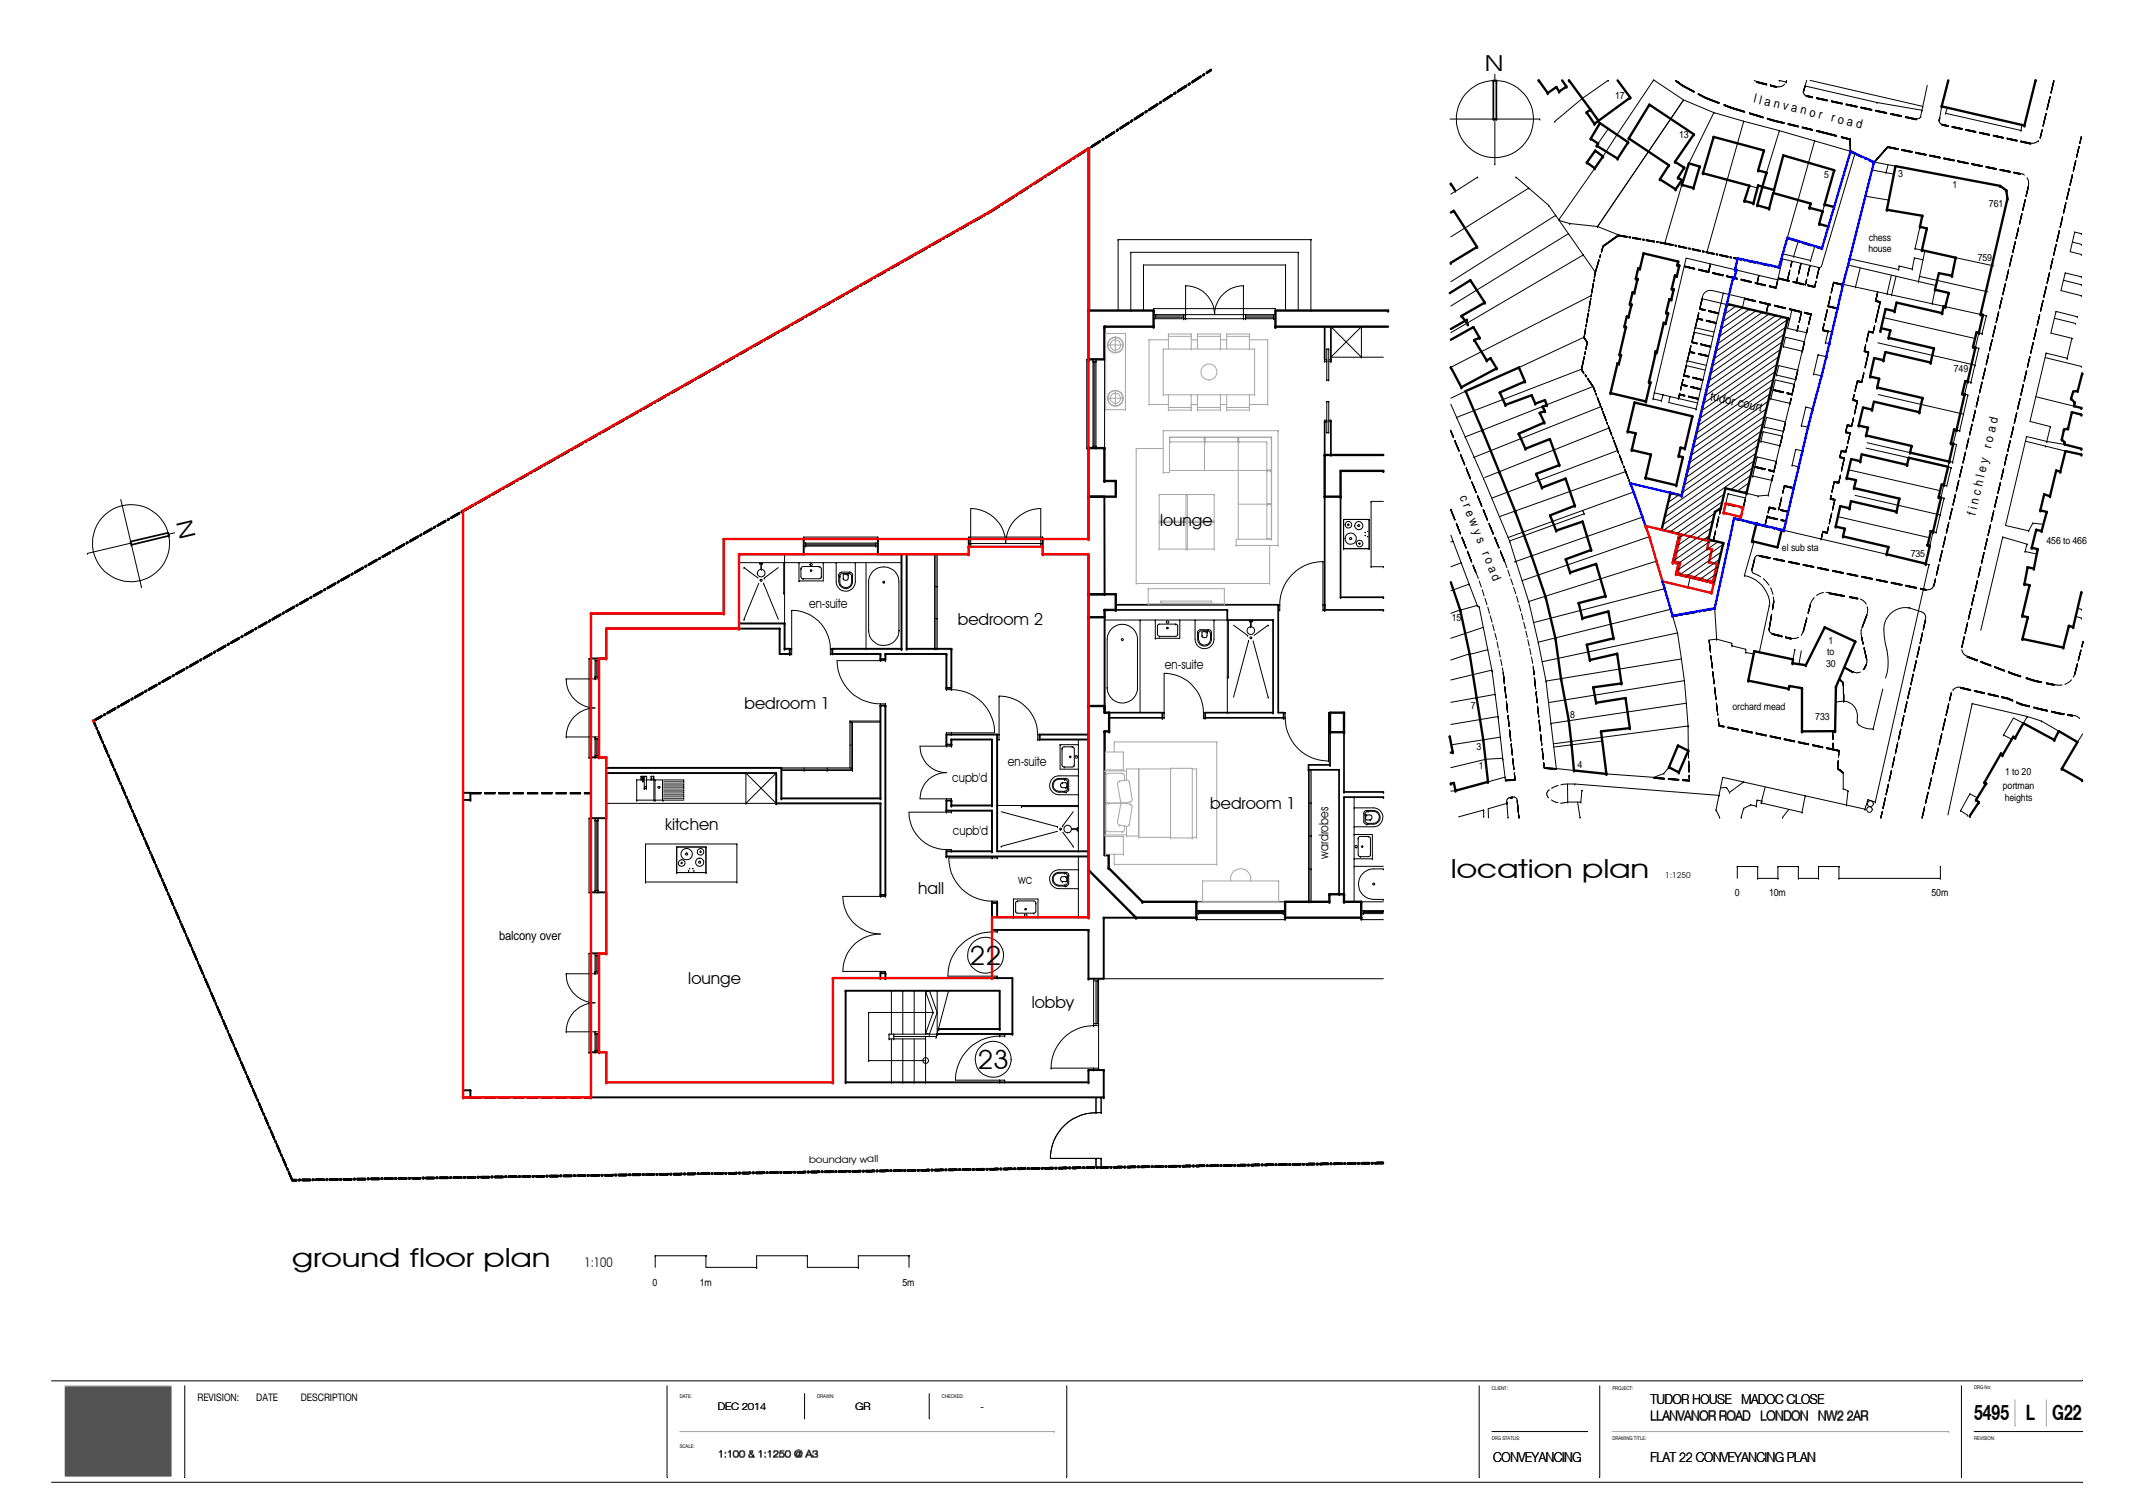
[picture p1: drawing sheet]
<svg xmlns="http://www.w3.org/2000/svg" width="420mm" height="297mm" viewBox="0 0 420 297" stroke-linecap="round" stroke-linejoin="round" font-family="sans-serif">
<defs><g id="words">
<g font-size="5.2">
<text x="285.8" y="173">location plan</text>
<text x="191" y="190.2">22</text>
<text x="192.5" y="210.7">23</text>
<text x="57.6" y="249.6">ground floor plan</text>
</g>
<g font-size="4.3">
<text x="292.5" y="13.9">N</text>
<text x="34.7" y="102.9" transform="rotate(77 34.7 102.9)">N</text>
</g>
<g font-size="4.2">
<text x="388.9" y="279.7">5495</text>
<text x="399.1" y="279.7">L</text>
<text x="404.2" y="279.7">G22</text>
</g>
<g font-size="3.2">
<text x="228.5" y="103.5">lounge</text>
<text x="188.7" y="123.2">bedroom 2</text>
<text x="146.7" y="139.7">bedroom 1</text>
<text x="238.4" y="159.3">bedroom 1</text>
<text x="131" y="163.5">kitchen</text>
<text x="180.9" y="176.1">hall</text>
<text x="135.6" y="193.8">lounge</text>
<text x="203.2" y="198.6">lobby</text>
</g>
<g font-size="2.7">
<text x="325.2" y="276.5">TUDOR HOUSE</text>
<text x="325.2" y="279.7">LLANVANOR ROAD</text>
<text x="343.1" y="276.5">MADOC CLOSE</text>
<text x="346.9" y="279.7">LONDON</text>
<text x="358.2" y="279.7">NW2 2AR</text>
<text x="294.2" y="288">CONVEYANCING</text>
<text x="325.2" y="288">FLAT 22 CONVEYANCING PLAN</text>
</g>
<g font-size="2.6">
<text x="159.4" y="119.8">en-suite</text>
<text x="229.5" y="131.8">en-suite</text>
<text x="187.6" y="154">cupb'd</text>
<text x="198.5" y="151">en-suite</text>
<text x="187.7" y="164.4">cupb'd</text>
<text x="261.7" y="169.1" transform="rotate(-90 261.7 169.1)">wardrobes</text>
<text x="200.6" y="174.1">wc</text>
<text x="115.1" y="249.6">1:100</text>
</g>
<g font-size="2.5">
<text x="345.3" y="20.2" transform="rotate(13 345.3 20.2)">l l a n v a n o r</text>
<text x="360.6" y="23.8" transform="rotate(13 360.6 23.8)">r o a d</text>
<text x="336.8" y="78.7" transform="rotate(13 336.8 78.7)">tudor court</text>
<text x="287.5" y="98" transform="rotate(68 287.5 98)">c r e wy s</text>
<text x="389.1" y="101.7" transform="rotate(-77 389.1 101.7)">f i n c h l e y r o a d</text>
<text x="291.9" y="108.9" transform="rotate(68 291.9 108.9)">r o a d</text>
<text x="98.3" y="185.2">balcony over</text>
</g>
<g font-size="2">
<text x="318.2" y="19.6">17</text>
<text x="330.8" y="27.2">13</text>
<text x="359.4" y="35">5</text>
<text x="373.9" y="34.8">3</text>
<text x="384.6" y="37">1</text>
<text x="391.8" y="40.8">761</text>
<text x="368.1" y="47.5">chess</text>
<text x="368" y="49.7">house</text>
<text x="389.6" y="51.4">759</text>
<text x="384.9" y="73.2">749</text>
<text x="403.1" y="107.2">456 to 466</text>
<text x="351" y="108.5">el sub sta</text>
<text x="376.4" y="109.7">735</text>
<text x="286" y="122.3">15</text>
<text x="359.7" y="131.3">30</text>
<text x="359.9" y="129.1">to</text>
<text x="360.2" y="126.8">1</text>
<text x="289.7" y="139.6">7</text>
<text x="309.3" y="141.4">8</text>
<text x="341.3" y="139.9">orchard mead</text>
<text x="357.6" y="141.8">733</text>
<text x="290.8" y="147.7">3</text>
<text x="291.3" y="151.6">1</text>
<text x="310.8" y="151.3">4</text>
<text x="394.5" y="155.5">portman</text>
<text x="395" y="152.7">1 to 20</text>
<text x="394.9" y="157.7">heights</text>
<text x="341.7" y="176.6">0</text>
<text x="348.5" y="176.6">10m</text>
<text x="380.5" y="176.6">50m</text>
<text x="128.6" y="253.2">0</text>
<text x="137.8" y="253.2">1m</text>
<text x="177.8" y="253.2">5m</text>
<text x="38.9" y="276.1">REVISION:</text>
<text x="50.5" y="276.1">DATE</text>
<text x="59.3" y="276.1">DESCRIPTION</text>
<text x="141.5" y="277.7">DEC 2014</text>
<text x="168.6" y="277.7">GR</text>
<text x="193.1" y="277.8">-</text>
<text x="141.5" y="287">1:100 &amp; 1:1250 @ A3</text>
</g>
<text font-size="1.9" x="159.4" y="229.2" transform="rotate(-1 159.4 229.2)">boundary wall</text>
<text font-size="1.6" x="328" y="173">1:1250</text>
<g font-size="1">
<text x="133.9" y="275.3">DATE:</text>
<text x="161" y="275.3">DRAWN:</text>
<text x="185.5" y="275.3">CHECKED:</text>
<text x="293.9" y="273.7">CLIENT:</text>
<text x="317.6" y="273.7">PROJECT:</text>
<text x="388.9" y="273.7">DRG No:</text>
<text x="133.9" y="285.3">SCALE:</text>
<text x="293.9" y="283.7">DRG STATUS:</text>
<text x="317.6" y="283.7">DRAWING TITLE:</text>
<text x="388.9" y="283.7">REVISION:</text>
</g>
</g></defs>
<path d="M12.6 273h21.3v18h-21.3z" fill-rule="evenodd" fill="#525252"/>
<path d="M12.6 273h21.3v18h-21.3zM211.1 291h.1" fill="none" stroke="#fff" stroke-width=".2"/>
<path d="M211.4 291h.2" fill="none" stroke="#fff" stroke-width=".2"/>
<path d="M211.8 291h.1" fill="none" stroke="#fff" stroke-width=".2"/>
<path d="M212.1 291h.1" fill="none" stroke="#fff" stroke-width=".2"/>
<path d="M212.5 291h.1" fill="none" stroke="#fff" stroke-width=".2"/>
<path d="M212.8 291h.1" fill="none" stroke="#fff" stroke-width=".2"/>
<path d="M213.1 291h.2" fill="none" stroke="#fff" stroke-width=".2"/>
<path d="M213.5 291h.1" fill="none" stroke="#fff" stroke-width=".2"/>
<path d="M213.8 291h.1" fill="none" stroke="#fff" stroke-width=".2"/>
<path d="M214.2 291h.1" fill="none" stroke="#fff" stroke-width=".2"/>
<path d="M214.5 291h.1" fill="none" stroke="#fff" stroke-width=".2"/>
<path d="M214.8 291h.2" fill="none" stroke="#fff" stroke-width=".2"/>
<path d="M215.2 291h.1" fill="none" stroke="#fff" stroke-width=".2"/>
<path d="M215.5 291h.1" fill="none" stroke="#fff" stroke-width=".2"/>
<path d="M215.8 291h.2" fill="none" stroke="#fff" stroke-width=".2"/>
<path d="M216.2 291h.1" fill="none" stroke="#fff" stroke-width=".2"/>
<path d="M216.5 291h.2" fill="none" stroke="#fff" stroke-width=".2"/>
<path d="M216.9 291h.1" fill="none" stroke="#fff" stroke-width=".2"/>
<path d="M217.2 291h.1" fill="none" stroke="#fff" stroke-width=".2"/>
<path d="M217.5 291h.2" fill="none" stroke="#fff" stroke-width=".2"/>
<path d="M217.9 291h.1" fill="none" stroke="#fff" stroke-width=".2"/>
<path d="M218.2 291h.1" fill="none" stroke="#fff" stroke-width=".2"/>
<path d="M218.6 291h.1" fill="none" stroke="#fff" stroke-width=".2"/>
<path d="M218.9 291h.1" fill="none" stroke="#fff" stroke-width=".2"/>
<path d="M219.2 291h.2" fill="none" stroke="#fff" stroke-width=".2"/>
<path d="M219.6 291h.1" fill="none" stroke="#fff" stroke-width=".2"/>
<path d="M219.9 291h.1" fill="none" stroke="#fff" stroke-width=".2"/>
<path d="M220.2 291h.2" fill="none" stroke="#fff" stroke-width=".2"/>
<path d="M220.6 291h.1" fill="none" stroke="#fff" stroke-width=".2"/>
<path d="M220.9 291h.2" fill="none" stroke="#fff" stroke-width=".2"/>
<path d="M221.3 291h.1" fill="none" stroke="#fff" stroke-width=".2"/>
<path d="M221.6 291h.1" fill="none" stroke="#fff" stroke-width=".2"/>
<path d="M221.9 291h.2" fill="none" stroke="#fff" stroke-width=".2"/>
<path d="M222.3 291h.1" fill="none" stroke="#fff" stroke-width=".2"/>
<path d="M222.6 291h.1" fill="none" stroke="#fff" stroke-width=".2"/>
<path d="M223 291h.1" fill="none" stroke="#fff" stroke-width=".2"/>
<path d="M223.3 291h.1" fill="none" stroke="#fff" stroke-width=".2"/>
<path d="M223.6 291h.2" fill="none" stroke="#fff" stroke-width=".2"/>
<path d="M224 291h.1" fill="none" stroke="#fff" stroke-width=".2"/>
<path d="M224.3 291h.1" fill="none" stroke="#fff" stroke-width=".2"/>
<path d="M224.7 291h.1" fill="none" stroke="#fff" stroke-width=".2"/>
<path d="M225 291h.1" fill="none" stroke="#fff" stroke-width=".2"/>
<path d="M225.3 291h.2" fill="none" stroke="#fff" stroke-width=".2"/>
<path d="M225.7 291h.1" fill="none" stroke="#fff" stroke-width=".2"/>
<path d="M226 291h.1" fill="none" stroke="#fff" stroke-width=".2"/>
<path d="M226.3 291h.2" fill="none" stroke="#fff" stroke-width=".2"/>
<path d="M226.7 291h.1" fill="none" stroke="#fff" stroke-width=".2"/>
<path d="M227 291h.1" fill="none" stroke="#fff" stroke-width=".2"/>
<path d="M227.4 291h.1" fill="none" stroke="#fff" stroke-width=".2"/>
<path d="M227.7 291h.1" fill="none" stroke="#fff" stroke-width=".2"/>
<path d="M228 291h.2" fill="none" stroke="#fff" stroke-width=".2"/>
<path d="M228.4 291h.1" fill="none" stroke="#fff" stroke-width=".2"/>
<path d="M228.7 291h.1" fill="none" stroke="#fff" stroke-width=".2"/>
<path d="M229.1 291h.1" fill="none" stroke="#fff" stroke-width=".2"/>
<path d="M229.4 291h.1" fill="none" stroke="#fff" stroke-width=".2"/>
<path d="M229.7 291h.2" fill="none" stroke="#fff" stroke-width=".2"/>
<path d="M230.1 291h.1" fill="none" stroke="#fff" stroke-width=".2"/>
<path d="M230.4 291h.1" fill="none" stroke="#fff" stroke-width=".2"/>
<path d="M230.7 291h.2" fill="none" stroke="#fff" stroke-width=".2"/>
<path d="M231.1 291h.1" fill="none" stroke="#fff" stroke-width=".2"/>
<path d="M231.4 291h.2" fill="none" stroke="#fff" stroke-width=".2"/>
<path d="M231.8 291h.1" fill="none" stroke="#fff" stroke-width=".2"/>
<path d="M232.1 291h.1" fill="none" stroke="#fff" stroke-width=".2"/>
<path d="M232.4 291h.2" fill="none" stroke="#fff" stroke-width=".2"/>
<path d="M232.8 291h.1" fill="none" stroke="#fff" stroke-width=".2"/>
<path d="M233.1 291h.1" fill="none" stroke="#fff" stroke-width=".2"/>
<path d="M233.5 291h.1" fill="none" stroke="#fff" stroke-width=".2"/>
<path d="M233.8 291h.1" fill="none" stroke="#fff" stroke-width=".2"/>
<path d="M234.1 291h.2" fill="none" stroke="#fff" stroke-width=".2"/>
<path d="M234.5 291h.1" fill="none" stroke="#fff" stroke-width=".2"/>
<path d="M234.8 291h.1" fill="none" stroke="#fff" stroke-width=".2"/>
<path d="M235.2 291h.1" fill="none" stroke="#fff" stroke-width=".2"/>
<path d="M235.5 291h.1" fill="none" stroke="#fff" stroke-width=".2"/>
<path d="M235.8 291h.2" fill="none" stroke="#fff" stroke-width=".2"/>
<path d="M236.2 291h.1" fill="none" stroke="#fff" stroke-width=".2"/>
<path d="M236.5 291h.1" fill="none" stroke="#fff" stroke-width=".2"/>
<path d="M236.8 291h.2" fill="none" stroke="#fff" stroke-width=".2"/>
<path d="M237.2 291h.1" fill="none" stroke="#fff" stroke-width=".2"/>
<path d="M237.5 291h.1" fill="none" stroke="#fff" stroke-width=".2"/>
<path d="M237.9 291h.1" fill="none" stroke="#fff" stroke-width=".2"/>
<path d="M238.2 291h.1" fill="none" stroke="#fff" stroke-width=".2"/>
<path d="M238.5 291h.2" fill="none" stroke="#fff" stroke-width=".2"/>
<path d="M238.9 291h.1" fill="none" stroke="#fff" stroke-width=".2"/>
<path d="M239.2 291h.1" fill="none" stroke="#fff" stroke-width=".2"/>
<path d="M239.6 291h.1" fill="none" stroke="#fff" stroke-width=".2"/>
<path d="M239.9 291h.1" fill="none" stroke="#fff" stroke-width=".2"/>
<path d="M240.2 291h.2" fill="none" stroke="#fff" stroke-width=".2"/>
<path d="M240.6 291h.1" fill="none" stroke="#fff" stroke-width=".2"/>
<path d="M240.9 291h.1" fill="none" stroke="#fff" stroke-width=".2"/>
<path d="M241.2 291h.2" fill="none" stroke="#fff" stroke-width=".2"/>
<path d="M241.6 291h.1" fill="none" stroke="#fff" stroke-width=".2"/>
<path d="M241.9 291h.2" fill="none" stroke="#fff" stroke-width=".2"/>
<path d="M242.3 291h.1" fill="none" stroke="#fff" stroke-width=".2"/>
<path d="M242.6 291h.1" fill="none" stroke="#fff" stroke-width=".2"/>
<path d="M242.9 291h.2" fill="none" stroke="#fff" stroke-width=".2"/>
<path d="M243.3 291h.1" fill="none" stroke="#fff" stroke-width=".2"/>
<path d="M243.6 291h.1" fill="none" stroke="#fff" stroke-width=".2"/>
<path d="M244 291h.1" fill="none" stroke="#fff" stroke-width=".2"/>
<path d="M244.3 291h.1" fill="none" stroke="#fff" stroke-width=".2"/>
<path d="M244.6 291h.2" fill="none" stroke="#fff" stroke-width=".2"/>
<path d="M245 291h.1" fill="none" stroke="#fff" stroke-width=".2"/>
<path d="M245.3 291h.1" fill="none" stroke="#fff" stroke-width=".2"/>
<path d="M245.6 291h.2" fill="none" stroke="#fff" stroke-width=".2"/>
<path d="M246 291h.1" fill="none" stroke="#fff" stroke-width=".2"/>
<path d="M246.3 291h.2" fill="none" stroke="#fff" stroke-width=".2"/>
<path d="M246.7 291h.1" fill="none" stroke="#fff" stroke-width=".2"/>
<path d="M247 291h.1" fill="none" stroke="#fff" stroke-width=".2"/>
<path d="M247.3 291h.2" fill="none" stroke="#fff" stroke-width=".2"/>
<path d="M247.7 291h.1" fill="none" stroke="#fff" stroke-width=".2"/>
<path d="M248 291h.1" fill="none" stroke="#fff" stroke-width=".2"/>
<path d="M248.4 291h.1" fill="none" stroke="#fff" stroke-width=".2"/>
<path d="M248.7 291h.1" fill="none" stroke="#fff" stroke-width=".2"/>
<path d="M249 291h.2" fill="none" stroke="#fff" stroke-width=".2"/>
<path d="M249.4 291h.1" fill="none" stroke="#fff" stroke-width=".2"/>
<path d="M249.7 291h.1" fill="none" stroke="#fff" stroke-width=".2"/>
<path d="M250.1 291h.1" fill="none" stroke="#fff" stroke-width=".2"/>
<path d="M250.4 291h.1" fill="none" stroke="#fff" stroke-width=".2"/>
<path d="M250.7 291h.2" fill="none" stroke="#fff" stroke-width=".2"/>
<path d="M251.1 291h.1" fill="none" stroke="#fff" stroke-width=".2"/>
<path d="M251.4 291h.1" fill="none" stroke="#fff" stroke-width=".2"/>
<path d="M251.7 291h.2" fill="none" stroke="#fff" stroke-width=".2"/>
<path d="M252.1 291h.1" fill="none" stroke="#fff" stroke-width=".2"/>
<path d="M252.4 291h.1" fill="none" stroke="#fff" stroke-width=".2"/>
<path d="M252.8 291h.1" fill="none" stroke="#fff" stroke-width=".2"/>
<path d="M253.1 291h.1" fill="none" stroke="#fff" stroke-width=".2"/>
<path d="M253.4 291h.2" fill="none" stroke="#fff" stroke-width=".2"/>
<path d="M253.8 291h.1" fill="none" stroke="#fff" stroke-width=".2"/>
<path d="M254.1 291h.1" fill="none" stroke="#fff" stroke-width=".2"/>
<path d="M254.5 291h.1" fill="none" stroke="#fff" stroke-width=".2"/>
<path d="M254.8 291h.1" fill="none" stroke="#fff" stroke-width=".2"/>
<path d="M255.1 291h.2" fill="none" stroke="#fff" stroke-width=".2"/>
<path d="M255.5 291h.1" fill="none" stroke="#fff" stroke-width=".2"/>
<path d="M255.8 291h.1" fill="none" stroke="#fff" stroke-width=".2"/>
<path d="M256.1 291h.2" fill="none" stroke="#fff" stroke-width=".2"/>
<path d="M256.5 291h.1" fill="none" stroke="#fff" stroke-width=".2"/>
<path d="M256.8 291h.2" fill="none" stroke="#fff" stroke-width=".2"/>
<path d="M257.2 291h.1" fill="none" stroke="#fff" stroke-width=".2"/>
<path d="M257.5 291h.1" fill="none" stroke="#fff" stroke-width=".2"/>
<path d="M257.8 291h.2" fill="none" stroke="#fff" stroke-width=".2"/>
<path d="M258.2 291h.1" fill="none" stroke="#fff" stroke-width=".2"/>
<path d="M258.5 291h.1" fill="none" stroke="#fff" stroke-width=".2"/>
<path d="M258.9 291h.1" fill="none" stroke="#fff" stroke-width=".2"/>
<path d="M259.2 291h.1" fill="none" stroke="#fff" stroke-width=".2"/>
<path d="M259.5 291h.2" fill="none" stroke="#fff" stroke-width=".2"/>
<path d="M259.9 291h.1" fill="none" stroke="#fff" stroke-width=".2"/>
<path d="M260.2 291h.1" fill="none" stroke="#fff" stroke-width=".2"/>
<path d="M260.6 291h.1" fill="none" stroke="#fff" stroke-width=".2"/>
<path d="M260.9 291h.1" fill="none" stroke="#fff" stroke-width=".2"/>
<path d="M261.2 291h.2" fill="none" stroke="#fff" stroke-width=".2"/>
<path d="M261.6 291h.1" fill="none" stroke="#fff" stroke-width=".2"/>
<path d="M261.9 291h.1" fill="none" stroke="#fff" stroke-width=".2"/>
<path d="M262.2 291h.2" fill="none" stroke="#fff" stroke-width=".2"/>
<path d="M262.6 291h.1" fill="none" stroke="#fff" stroke-width=".2"/>
<path d="M262.9 291h.1" fill="none" stroke="#fff" stroke-width=".2"/>
<path d="M263.3 291h.1" fill="none" stroke="#fff" stroke-width=".2"/>
<path d="M263.6 291h.1" fill="none" stroke="#fff" stroke-width=".2"/>
<path d="M263.9 291h.2" fill="none" stroke="#fff" stroke-width=".2"/>
<path d="M264.3 291h.1" fill="none" stroke="#fff" stroke-width=".2"/>
<path d="M264.6 291h.1" fill="none" stroke="#fff" stroke-width=".2"/>
<path d="M265 291h.1" fill="none" stroke="#fff" stroke-width=".2"/>
<path d="M265.3 291h.1" fill="none" stroke="#fff" stroke-width=".2"/>
<path d="M265.6 291h.2" fill="none" stroke="#fff" stroke-width=".2"/>
<path d="M266 291h.1" fill="none" stroke="#fff" stroke-width=".2"/>
<path d="M266.3 291h.1" fill="none" stroke="#fff" stroke-width=".2"/>
<path d="M266.6 291h.2" fill="none" stroke="#fff" stroke-width=".2"/>
<path d="M267 291h.1" fill="none" stroke="#fff" stroke-width=".2"/>
<path d="M267.3 291h.2" fill="none" stroke="#fff" stroke-width=".2"/>
<path d="M267.7 291h.1" fill="none" stroke="#fff" stroke-width=".2"/>
<path d="M268 291h.1" fill="none" stroke="#fff" stroke-width=".2"/>
<path d="M268.3 291h.2" fill="none" stroke="#fff" stroke-width=".2"/>
<path d="M268.7 291h.1" fill="none" stroke="#fff" stroke-width=".2"/>
<path d="M269 291h.1" fill="none" stroke="#fff" stroke-width=".2"/>
<path d="M269.4 291h.1" fill="none" stroke="#fff" stroke-width=".2"/>
<path d="M269.7 291h.1" fill="none" stroke="#fff" stroke-width=".2"/>
<path d="M270 291h.2" fill="none" stroke="#fff" stroke-width=".2"/>
<path d="M270.4 291h.1" fill="none" stroke="#fff" stroke-width=".2"/>
<path d="M270.7 291h.1" fill="none" stroke="#fff" stroke-width=".2"/>
<path d="M271 291h.2" fill="none" stroke="#fff" stroke-width=".2"/>
<path d="M271.4 291h.1" fill="none" stroke="#fff" stroke-width=".2"/>
<path d="M271.7 291h.2" fill="none" stroke="#fff" stroke-width=".2"/>
<path d="M272.1 291h.1" fill="none" stroke="#fff" stroke-width=".2"/>
<path d="M272.4 291h.1" fill="none" stroke="#fff" stroke-width=".2"/>
<path d="M272.7 291h.2" fill="none" stroke="#fff" stroke-width=".2"/>
<path d="M273.1 291h.1" fill="none" stroke="#fff" stroke-width=".2"/>
<path d="M273.4 291h.1" fill="none" stroke="#fff" stroke-width=".2"/>
<path d="M273.8 291h.1" fill="none" stroke="#fff" stroke-width=".2"/>
<path d="M274.1 291h.1" fill="none" stroke="#fff" stroke-width=".2"/>
<path d="M274.4 291h.2" fill="none" stroke="#fff" stroke-width=".2"/>
<path d="M274.8 291h.1" fill="none" stroke="#fff" stroke-width=".2"/>
<path d="M275.1 291h.1" fill="none" stroke="#fff" stroke-width=".2"/>
<path d="M275.5 291h.1" fill="none" stroke="#fff" stroke-width=".2"/>
<path d="M275.8 291h.1" fill="none" stroke="#fff" stroke-width=".2"/>
<path d="M276.1 291h.2" fill="none" stroke="#fff" stroke-width=".2"/>
<path d="M276.5 291h.1" fill="none" stroke="#fff" stroke-width=".2"/>
<path d="M276.8 291h.1" fill="none" stroke="#fff" stroke-width=".2"/>
<path d="M277.1 291h.2" fill="none" stroke="#fff" stroke-width=".2"/>
<path d="M277.5 291h.1" fill="none" stroke="#fff" stroke-width=".2"/>
<path d="M277.8 291h.1" fill="none" stroke="#fff" stroke-width=".2"/>
<path d="M278.2 291h.1" fill="none" stroke="#fff" stroke-width=".2"/>
<path d="M278.5 291h.1" fill="none" stroke="#fff" stroke-width=".2"/>
<path d="M278.8 291h.2" fill="none" stroke="#fff" stroke-width=".2"/>
<path d="M279.2 291h.1" fill="none" stroke="#fff" stroke-width=".2"/>
<path d="M279.5 291h.1" fill="none" stroke="#fff" stroke-width=".2"/>
<path d="M279.9 291h.1" fill="none" stroke="#fff" stroke-width=".2"/>
<path d="M280.2 291h.1" fill="none" stroke="#fff" stroke-width=".2"/>
<path d="M280.5 291h.2" fill="none" stroke="#fff" stroke-width=".2"/>
<path d="M280.9 291h.1" fill="none" stroke="#fff" stroke-width=".2"/>
<path d="M281.2 291h.1" fill="none" stroke="#fff" stroke-width=".2"/>
<path d="M281.5 291h.2" fill="none" stroke="#fff" stroke-width=".2"/>
<path d="M281.9 291h.1" fill="none" stroke="#fff" stroke-width=".2"/>
<path d="M282.2 291h.2" fill="none" stroke="#fff" stroke-width=".2"/>
<path d="M282.6 291h.1" fill="none" stroke="#fff" stroke-width=".2"/>
<path d="M282.9 291h.1" fill="none" stroke="#fff" stroke-width=".2"/>
<path d="M283.2 291h.2" fill="none" stroke="#fff" stroke-width=".2"/>
<path d="M283.6 291h.1" fill="none" stroke="#fff" stroke-width=".2"/>
<path d="M283.9 291h.1" fill="none" stroke="#fff" stroke-width=".2"/>
<path d="M284.3 291h.1" fill="none" stroke="#fff" stroke-width=".2"/>
<path d="M284.6 291h.1" fill="none" stroke="#fff" stroke-width=".2"/>
<path d="M284.9 291h.2" fill="none" stroke="#fff" stroke-width=".2"/>
<path d="M285.3 291h.1" fill="none" stroke="#fff" stroke-width=".2"/>
<path d="M285.6 291h.1" fill="none" stroke="#fff" stroke-width=".2"/>
<path d="M286 291h.1" fill="none" stroke="#fff" stroke-width=".2"/>
<path d="M286.3 291h.1" fill="none" stroke="#fff" stroke-width=".2"/>
<path d="M286.6 291h.2" fill="none" stroke="#fff" stroke-width=".2"/>
<path d="M287 291h.1" fill="none" stroke="#fff" stroke-width=".2"/>
<path d="M287.3 291h.1" fill="none" stroke="#fff" stroke-width=".2"/>
<path d="M287.6 291h.2" fill="none" stroke="#fff" stroke-width=".2"/>
<path d="M288 291h.1" fill="none" stroke="#fff" stroke-width=".2"/>
<path d="M288.3 291h.1" fill="none" stroke="#fff" stroke-width=".2"/>
<path d="M288.7 291h.1" fill="none" stroke="#fff" stroke-width=".2"/>
<path d="M289 291h.1" fill="none" stroke="#fff" stroke-width=".2"/>
<path d="M289.3 291h.2" fill="none" stroke="#fff" stroke-width=".2"/>
<path d="M289.7 291h.1" fill="none" stroke="#fff" stroke-width=".2"/>
<path d="M290 291h.1" fill="none" stroke="#fff" stroke-width=".2"/>
<path d="M290.1 290.9l-.1 .1" fill="none" stroke="#fff" stroke-width=".2"/>
<path d="M290.1 290.5v.2" fill="none" stroke="#fff" stroke-width=".2"/>
<path d="M290.1 290.2v.1" fill="none" stroke="#fff" stroke-width=".2"/>
<path d="M290.1 289.9v.1" fill="none" stroke="#fff" stroke-width=".2"/>
<path d="M290.1 289.5v.1" fill="none" stroke="#fff" stroke-width=".2"/>
<path d="M290.1 289.2v.1" fill="none" stroke="#fff" stroke-width=".2"/>
<path d="M290.1 288.8v.2" fill="none" stroke="#fff" stroke-width=".2"/>
<path d="M290.1 288.5v.1" fill="none" stroke="#fff" stroke-width=".2"/>
<path d="M290.1 288.2v.1" fill="none" stroke="#fff" stroke-width=".2"/>
<path d="M290.1 287.8v.2" fill="none" stroke="#fff" stroke-width=".2"/>
<path d="M290.1 287.5v.1" fill="none" stroke="#fff" stroke-width=".2"/>
<path d="M290.1 287.1v.2" fill="none" stroke="#fff" stroke-width=".2"/>
<path d="M290.1 286.8v.1" fill="none" stroke="#fff" stroke-width=".2"/>
<path d="M290.1 286.5v.1" fill="none" stroke="#fff" stroke-width=".2"/>
<path d="M290.1 286.1v.2" fill="none" stroke="#fff" stroke-width=".2"/>
<path d="M290.1 285.8v.1" fill="none" stroke="#fff" stroke-width=".2"/>
<path d="M290.1 285.5v.1" fill="none" stroke="#fff" stroke-width=".2"/>
<path d="M290.1 285.1v.1" fill="none" stroke="#fff" stroke-width=".2"/>
<path d="M290.1 284.8v.1" fill="none" stroke="#fff" stroke-width=".2"/>
<path d="M290.1 284.4v.2" fill="none" stroke="#fff" stroke-width=".2"/>
<path d="M290.1 284.1v.1" fill="none" stroke="#fff" stroke-width=".2"/>
<path d="M290.1 283.8v.1" fill="none" stroke="#fff" stroke-width=".2"/>
<path d="M290.1 283.4v.1" fill="none" stroke="#fff" stroke-width=".2"/>
<path d="M290.1 283.1v.1" fill="none" stroke="#fff" stroke-width=".2"/>
<path d="M290.1 282.7v.2" fill="none" stroke="#fff" stroke-width=".2"/>
<path d="M290.1 282.4v.1" fill="none" stroke="#fff" stroke-width=".2"/>
<path d="M290.1 282.1v.1" fill="none" stroke="#fff" stroke-width=".2"/>
<path d="M290.1 281.7v.2" fill="none" stroke="#fff" stroke-width=".2"/>
<path d="M290.1 281.4v.1" fill="none" stroke="#fff" stroke-width=".2"/>
<path d="M290.1 281.1v.1" fill="none" stroke="#fff" stroke-width=".2"/>
<path d="M290.1 280.7v.1" fill="none" stroke="#fff" stroke-width=".2"/>
<path d="M290.1 280.4v.1" fill="none" stroke="#fff" stroke-width=".2"/>
<path d="M290.1 280v.2" fill="none" stroke="#fff" stroke-width=".2"/>
<path d="M290.1 279.7v.1" fill="none" stroke="#fff" stroke-width=".2"/>
<path d="M290.1 279.4v.1" fill="none" stroke="#fff" stroke-width=".2"/>
<path d="M290.1 279v.1" fill="none" stroke="#fff" stroke-width=".2"/>
<path d="M290.1 278.7v.1" fill="none" stroke="#fff" stroke-width=".2"/>
<path d="M290.1 278.3v.2" fill="none" stroke="#fff" stroke-width=".2"/>
<path d="M290.1 278v.1" fill="none" stroke="#fff" stroke-width=".2"/>
<path d="M290.1 277.7v.1" fill="none" stroke="#fff" stroke-width=".2"/>
<path d="M290.1 277.3v.2" fill="none" stroke="#fff" stroke-width=".2"/>
<path d="M290.1 277v.1" fill="none" stroke="#fff" stroke-width=".2"/>
<path d="M290.1 276.6v.2" fill="none" stroke="#fff" stroke-width=".2"/>
<path d="M290.1 276.3v.1" fill="none" stroke="#fff" stroke-width=".2"/>
<path d="M290.1 276v.1" fill="none" stroke="#fff" stroke-width=".2"/>
<path d="M290.1 275.6v.2" fill="none" stroke="#fff" stroke-width=".2"/>
<path d="M290.1 275.3v.1" fill="none" stroke="#fff" stroke-width=".2"/>
<path d="M290.1 275v.1" fill="none" stroke="#fff" stroke-width=".2"/>
<path d="M290.1 274.6v.1" fill="none" stroke="#fff" stroke-width=".2"/>
<path d="M290.1 274.3v.1" fill="none" stroke="#fff" stroke-width=".2"/>
<path d="M290.1 273.9v.2" fill="none" stroke="#fff" stroke-width=".2"/>
<path d="M290.1 273.6v.1" fill="none" stroke="#fff" stroke-width=".2"/>
<path d="M290.1 273.3v.1" fill="none" stroke="#fff" stroke-width=".2"/>
<path d="M290.1 273h.1" fill="none" stroke="#fff" stroke-width=".2"/>
<path d="M290 273h.1" fill="none" stroke="#fff" stroke-width=".2"/>
<path d="M289.6 273h.2" fill="none" stroke="#fff" stroke-width=".2"/>
<path d="M289.3 273h.1" fill="none" stroke="#fff" stroke-width=".2"/>
<path d="M289 273h.1" fill="none" stroke="#fff" stroke-width=".2"/>
<path d="M288.6 273h.1" fill="none" stroke="#fff" stroke-width=".2"/>
<path d="M288.3 273h.1" fill="none" stroke="#fff" stroke-width=".2"/>
<path d="M287.9 273h.2" fill="none" stroke="#fff" stroke-width=".2"/>
<path d="M287.6 273h.1" fill="none" stroke="#fff" stroke-width=".2"/>
<path d="M287.3 273h.1" fill="none" stroke="#fff" stroke-width=".2"/>
<path d="M286.9 273h.2" fill="none" stroke="#fff" stroke-width=".2"/>
<path d="M286.6 273h.1" fill="none" stroke="#fff" stroke-width=".2"/>
<path d="M286.2 273h.2" fill="none" stroke="#fff" stroke-width=".2"/>
<path d="M285.9 273h.1" fill="none" stroke="#fff" stroke-width=".2"/>
<path d="M285.6 273h.1" fill="none" stroke="#fff" stroke-width=".2"/>
<path d="M285.2 273h.2" fill="none" stroke="#fff" stroke-width=".2"/>
<path d="M284.9 273h.1" fill="none" stroke="#fff" stroke-width=".2"/>
<path d="M284.6 273h.1" fill="none" stroke="#fff" stroke-width=".2"/>
<path d="M284.2 273h.1" fill="none" stroke="#fff" stroke-width=".2"/>
<path d="M283.9 273h.1" fill="none" stroke="#fff" stroke-width=".2"/>
<path d="M283.5 273h.2" fill="none" stroke="#fff" stroke-width=".2"/>
<path d="M283.2 273h.1" fill="none" stroke="#fff" stroke-width=".2"/>
<path d="M282.9 273h.1" fill="none" stroke="#fff" stroke-width=".2"/>
<path d="M282.5 273h.1" fill="none" stroke="#fff" stroke-width=".2"/>
<path d="M282.2 273h.1" fill="none" stroke="#fff" stroke-width=".2"/>
<path d="M281.8 273h.2" fill="none" stroke="#fff" stroke-width=".2"/>
<path d="M281.5 273h.1" fill="none" stroke="#fff" stroke-width=".2"/>
<path d="M281.2 273h.1" fill="none" stroke="#fff" stroke-width=".2"/>
<path d="M280.8 273h.2" fill="none" stroke="#fff" stroke-width=".2"/>
<path d="M280.5 273h.1" fill="none" stroke="#fff" stroke-width=".2"/>
<path d="M280.2 273h.1" fill="none" stroke="#fff" stroke-width=".2"/>
<path d="M279.8 273h.1" fill="none" stroke="#fff" stroke-width=".2"/>
<path d="M279.5 273h.1" fill="none" stroke="#fff" stroke-width=".2"/>
<path d="M279.1 273h.2" fill="none" stroke="#fff" stroke-width=".2"/>
<path d="M278.8 273h.1" fill="none" stroke="#fff" stroke-width=".2"/>
<path d="M278.5 273h.1" fill="none" stroke="#fff" stroke-width=".2"/>
<path d="M278.1 273h.1" fill="none" stroke="#fff" stroke-width=".2"/>
<path d="M277.8 273h.1" fill="none" stroke="#fff" stroke-width=".2"/>
<path d="M277.4 273h.2" fill="none" stroke="#fff" stroke-width=".2"/>
<path d="M277.1 273h.1" fill="none" stroke="#fff" stroke-width=".2"/>
<path d="M276.8 273h.1" fill="none" stroke="#fff" stroke-width=".2"/>
<path d="M276.4 273h.2" fill="none" stroke="#fff" stroke-width=".2"/>
<path d="M276.1 273h.1" fill="none" stroke="#fff" stroke-width=".2"/>
<path d="M275.7 273h.2" fill="none" stroke="#fff" stroke-width=".2"/>
<path d="M275.4 273h.1" fill="none" stroke="#fff" stroke-width=".2"/>
<path d="M275.1 273h.1" fill="none" stroke="#fff" stroke-width=".2"/>
<path d="M274.7 273h.2" fill="none" stroke="#fff" stroke-width=".2"/>
<path d="M274.4 273h.1" fill="none" stroke="#fff" stroke-width=".2"/>
<path d="M274.1 273h.1" fill="none" stroke="#fff" stroke-width=".2"/>
<path d="M273.7 273h.1" fill="none" stroke="#fff" stroke-width=".2"/>
<path d="M273.4 273h.1" fill="none" stroke="#fff" stroke-width=".2"/>
<path d="M273 273h.2" fill="none" stroke="#fff" stroke-width=".2"/>
<path d="M272.7 273h.1" fill="none" stroke="#fff" stroke-width=".2"/>
<path d="M272.4 273h.1" fill="none" stroke="#fff" stroke-width=".2"/>
<path d="M272 273h.1" fill="none" stroke="#fff" stroke-width=".2"/>
<path d="M271.7 273h.1" fill="none" stroke="#fff" stroke-width=".2"/>
<path d="M271.3 273h.2" fill="none" stroke="#fff" stroke-width=".2"/>
<path d="M271 273h.1" fill="none" stroke="#fff" stroke-width=".2"/>
<path d="M270.7 273h.1" fill="none" stroke="#fff" stroke-width=".2"/>
<path d="M270.3 273h.2" fill="none" stroke="#fff" stroke-width=".2"/>
<path d="M270 273h.1" fill="none" stroke="#fff" stroke-width=".2"/>
<path d="M269.7 273h.1" fill="none" stroke="#fff" stroke-width=".2"/>
<path d="M269.3 273h.1" fill="none" stroke="#fff" stroke-width=".2"/>
<path d="M269 273h.1" fill="none" stroke="#fff" stroke-width=".2"/>
<path d="M268.6 273h.2" fill="none" stroke="#fff" stroke-width=".2"/>
<path d="M268.3 273h.1" fill="none" stroke="#fff" stroke-width=".2"/>
<path d="M268 273h.1" fill="none" stroke="#fff" stroke-width=".2"/>
<path d="M267.6 273h.1" fill="none" stroke="#fff" stroke-width=".2"/>
<path d="M267.3 273h.1" fill="none" stroke="#fff" stroke-width=".2"/>
<path d="M266.9 273h.2" fill="none" stroke="#fff" stroke-width=".2"/>
<path d="M266.6 273h.1" fill="none" stroke="#fff" stroke-width=".2"/>
<path d="M266.3 273h.1" fill="none" stroke="#fff" stroke-width=".2"/>
<path d="M265.9 273h.2" fill="none" stroke="#fff" stroke-width=".2"/>
<path d="M265.6 273h.1" fill="none" stroke="#fff" stroke-width=".2"/>
<path d="M265.2 273h.2" fill="none" stroke="#fff" stroke-width=".2"/>
<path d="M264.9 273h.1" fill="none" stroke="#fff" stroke-width=".2"/>
<path d="M264.6 273h.1" fill="none" stroke="#fff" stroke-width=".2"/>
<path d="M264.2 273h.2" fill="none" stroke="#fff" stroke-width=".2"/>
<path d="M263.9 273h.1" fill="none" stroke="#fff" stroke-width=".2"/>
<path d="M263.6 273h.1" fill="none" stroke="#fff" stroke-width=".2"/>
<path d="M263.2 273h.1" fill="none" stroke="#fff" stroke-width=".2"/>
<path d="M262.9 273h.1" fill="none" stroke="#fff" stroke-width=".2"/>
<path d="M262.5 273h.2" fill="none" stroke="#fff" stroke-width=".2"/>
<path d="M262.2 273h.1" fill="none" stroke="#fff" stroke-width=".2"/>
<path d="M261.9 273h.1" fill="none" stroke="#fff" stroke-width=".2"/>
<path d="M261.5 273h.2" fill="none" stroke="#fff" stroke-width=".2"/>
<path d="M261.2 273h.1" fill="none" stroke="#fff" stroke-width=".2"/>
<path d="M260.8 273h.2" fill="none" stroke="#fff" stroke-width=".2"/>
<path d="M260.5 273h.1" fill="none" stroke="#fff" stroke-width=".2"/>
<path d="M260.2 273h.1" fill="none" stroke="#fff" stroke-width=".2"/>
<path d="M259.8 273h.2" fill="none" stroke="#fff" stroke-width=".2"/>
<path d="M259.5 273h.1" fill="none" stroke="#fff" stroke-width=".2"/>
<path d="M259.2 273h.1" fill="none" stroke="#fff" stroke-width=".2"/>
<path d="M258.8 273h.1" fill="none" stroke="#fff" stroke-width=".2"/>
<path d="M258.5 273h.1" fill="none" stroke="#fff" stroke-width=".2"/>
<path d="M258.1 273h.2" fill="none" stroke="#fff" stroke-width=".2"/>
<path d="M257.8 273h.1" fill="none" stroke="#fff" stroke-width=".2"/>
<path d="M257.5 273h.1" fill="none" stroke="#fff" stroke-width=".2"/>
<path d="M257.1 273h.1" fill="none" stroke="#fff" stroke-width=".2"/>
<path d="M256.8 273h.1" fill="none" stroke="#fff" stroke-width=".2"/>
<path d="M256.4 273h.2" fill="none" stroke="#fff" stroke-width=".2"/>
<path d="M256.1 273h.1" fill="none" stroke="#fff" stroke-width=".2"/>
<path d="M255.8 273h.1" fill="none" stroke="#fff" stroke-width=".2"/>
<path d="M255.4 273h.2" fill="none" stroke="#fff" stroke-width=".2"/>
<path d="M255.1 273h.1" fill="none" stroke="#fff" stroke-width=".2"/>
<path d="M254.8 273h.1" fill="none" stroke="#fff" stroke-width=".2"/>
<path d="M254.4 273h.1" fill="none" stroke="#fff" stroke-width=".2"/>
<path d="M254.1 273h.1" fill="none" stroke="#fff" stroke-width=".2"/>
<path d="M253.7 273h.2" fill="none" stroke="#fff" stroke-width=".2"/>
<path d="M253.4 273h.1" fill="none" stroke="#fff" stroke-width=".2"/>
<path d="M253.1 273h.1" fill="none" stroke="#fff" stroke-width=".2"/>
<path d="M252.7 273h.1" fill="none" stroke="#fff" stroke-width=".2"/>
<path d="M252.4 273h.1" fill="none" stroke="#fff" stroke-width=".2"/>
<path d="M252 273h.2" fill="none" stroke="#fff" stroke-width=".2"/>
<path d="M251.7 273h.1" fill="none" stroke="#fff" stroke-width=".2"/>
<path d="M251.4 273h.1" fill="none" stroke="#fff" stroke-width=".2"/>
<path d="M251 273h.2" fill="none" stroke="#fff" stroke-width=".2"/>
<path d="M250.7 273h.1" fill="none" stroke="#fff" stroke-width=".2"/>
<path d="M250.3 273h.2" fill="none" stroke="#fff" stroke-width=".2"/>
<path d="M250 273h.1" fill="none" stroke="#fff" stroke-width=".2"/>
<path d="M249.7 273h.1" fill="none" stroke="#fff" stroke-width=".2"/>
<path d="M249.3 273h.2" fill="none" stroke="#fff" stroke-width=".2"/>
<path d="M249 273h.1" fill="none" stroke="#fff" stroke-width=".2"/>
<path d="M248.7 273h.1" fill="none" stroke="#fff" stroke-width=".2"/>
<path d="M248.3 273h.1" fill="none" stroke="#fff" stroke-width=".2"/>
<path d="M248 273h.1" fill="none" stroke="#fff" stroke-width=".2"/>
<path d="M247.6 273h.2" fill="none" stroke="#fff" stroke-width=".2"/>
<path d="M247.3 273h.1" fill="none" stroke="#fff" stroke-width=".2"/>
<path d="M247 273h.1" fill="none" stroke="#fff" stroke-width=".2"/>
<path d="M246.6 273h.1" fill="none" stroke="#fff" stroke-width=".2"/>
<path d="M246.3 273h.1" fill="none" stroke="#fff" stroke-width=".2"/>
<path d="M245.9 273h.2" fill="none" stroke="#fff" stroke-width=".2"/>
<path d="M245.6 273h.1" fill="none" stroke="#fff" stroke-width=".2"/>
<path d="M245.3 273h.1" fill="none" stroke="#fff" stroke-width=".2"/>
<path d="M244.9 273h.2" fill="none" stroke="#fff" stroke-width=".2"/>
<path d="M244.6 273h.1" fill="none" stroke="#fff" stroke-width=".2"/>
<path d="M244.3 273h.1" fill="none" stroke="#fff" stroke-width=".2"/>
<path d="M243.9 273h.1" fill="none" stroke="#fff" stroke-width=".2"/>
<path d="M243.6 273h.1" fill="none" stroke="#fff" stroke-width=".2"/>
<path d="M243.2 273h.2" fill="none" stroke="#fff" stroke-width=".2"/>
<path d="M242.9 273h.1" fill="none" stroke="#fff" stroke-width=".2"/>
<path d="M242.6 273h.1" fill="none" stroke="#fff" stroke-width=".2"/>
<path d="M242.2 273h.1" fill="none" stroke="#fff" stroke-width=".2"/>
<path d="M241.9 273h.1" fill="none" stroke="#fff" stroke-width=".2"/>
<path d="M241.5 273h.2" fill="none" stroke="#fff" stroke-width=".2"/>
<path d="M241.2 273h.1" fill="none" stroke="#fff" stroke-width=".2"/>
<path d="M240.9 273h.1" fill="none" stroke="#fff" stroke-width=".2"/>
<path d="M240.5 273h.2" fill="none" stroke="#fff" stroke-width=".2"/>
<path d="M240.2 273h.1" fill="none" stroke="#fff" stroke-width=".2"/>
<path d="M239.8 273h.2" fill="none" stroke="#fff" stroke-width=".2"/>
<path d="M239.5 273h.1" fill="none" stroke="#fff" stroke-width=".2"/>
<path d="M239.2 273h.1" fill="none" stroke="#fff" stroke-width=".2"/>
<path d="M238.8 273h.2" fill="none" stroke="#fff" stroke-width=".2"/>
<path d="M238.5 273h.1" fill="none" stroke="#fff" stroke-width=".2"/>
<path d="M238.2 273h.1" fill="none" stroke="#fff" stroke-width=".2"/>
<path d="M237.8 273h.1" fill="none" stroke="#fff" stroke-width=".2"/>
<path d="M237.5 273h.1" fill="none" stroke="#fff" stroke-width=".2"/>
<path d="M237.1 273h.2" fill="none" stroke="#fff" stroke-width=".2"/>
<path d="M236.8 273h.1" fill="none" stroke="#fff" stroke-width=".2"/>
<path d="M236.5 273h.1" fill="none" stroke="#fff" stroke-width=".2"/>
<path d="M236.1 273h.2" fill="none" stroke="#fff" stroke-width=".2"/>
<path d="M235.8 273h.1" fill="none" stroke="#fff" stroke-width=".2"/>
<path d="M235.4 273h.2" fill="none" stroke="#fff" stroke-width=".2"/>
<path d="M235.1 273h.1" fill="none" stroke="#fff" stroke-width=".2"/>
<path d="M234.8 273h.1" fill="none" stroke="#fff" stroke-width=".2"/>
<path d="M234.4 273h.2" fill="none" stroke="#fff" stroke-width=".2"/>
<path d="M234.1 273h.1" fill="none" stroke="#fff" stroke-width=".2"/>
<path d="M233.8 273h.1" fill="none" stroke="#fff" stroke-width=".2"/>
<path d="M233.4 273h.1" fill="none" stroke="#fff" stroke-width=".2"/>
<path d="M233.1 273h.1" fill="none" stroke="#fff" stroke-width=".2"/>
<path d="M232.7 273h.2" fill="none" stroke="#fff" stroke-width=".2"/>
<path d="M232.4 273h.1" fill="none" stroke="#fff" stroke-width=".2"/>
<path d="M232.1 273h.1" fill="none" stroke="#fff" stroke-width=".2"/>
<path d="M231.7 273h.1" fill="none" stroke="#fff" stroke-width=".2"/>
<path d="M231.4 273h.1" fill="none" stroke="#fff" stroke-width=".2"/>
<path d="M231 273h.2" fill="none" stroke="#fff" stroke-width=".2"/>
<path d="M230.7 273h.1" fill="none" stroke="#fff" stroke-width=".2"/>
<path d="M230.4 273h.1" fill="none" stroke="#fff" stroke-width=".2"/>
<path d="M230 273h.2" fill="none" stroke="#fff" stroke-width=".2"/>
<path d="M229.7 273h.1" fill="none" stroke="#fff" stroke-width=".2"/>
<path d="M229.4 273h.1" fill="none" stroke="#fff" stroke-width=".2"/>
<path d="M229 273h.1" fill="none" stroke="#fff" stroke-width=".2"/>
<path d="M228.7 273h.1" fill="none" stroke="#fff" stroke-width=".2"/>
<path d="M228.3 273h.2" fill="none" stroke="#fff" stroke-width=".2"/>
<path d="M228 273h.1" fill="none" stroke="#fff" stroke-width=".2"/>
<path d="M227.7 273h.1" fill="none" stroke="#fff" stroke-width=".2"/>
<path d="M227.3 273h.1" fill="none" stroke="#fff" stroke-width=".2"/>
<path d="M227 273h.1" fill="none" stroke="#fff" stroke-width=".2"/>
<path d="M226.6 273h.2" fill="none" stroke="#fff" stroke-width=".2"/>
<path d="M226.3 273h.1" fill="none" stroke="#fff" stroke-width=".2"/>
<path d="M226 273h.1" fill="none" stroke="#fff" stroke-width=".2"/>
<path d="M225.6 273h.2" fill="none" stroke="#fff" stroke-width=".2"/>
<path d="M225.3 273h.1" fill="none" stroke="#fff" stroke-width=".2"/>
<path d="M224.9 273h.2" fill="none" stroke="#fff" stroke-width=".2"/>
<path d="M224.6 273h.1" fill="none" stroke="#fff" stroke-width=".2"/>
<path d="M224.3 273h.1" fill="none" stroke="#fff" stroke-width=".2"/>
<path d="M223.9 273h.2" fill="none" stroke="#fff" stroke-width=".2"/>
<path d="M223.6 273h.1" fill="none" stroke="#fff" stroke-width=".2"/>
<path d="M223.3 273h.1" fill="none" stroke="#fff" stroke-width=".2"/>
<path d="M222.9 273h.1" fill="none" stroke="#fff" stroke-width=".2"/>
<path d="M222.6 273h.1" fill="none" stroke="#fff" stroke-width=".2"/>
<path d="M222.2 273h.2" fill="none" stroke="#fff" stroke-width=".2"/>
<path d="M221.9 273h.1" fill="none" stroke="#fff" stroke-width=".2"/>
<path d="M221.6 273h.1" fill="none" stroke="#fff" stroke-width=".2"/>
<path d="M221.2 273h.1" fill="none" stroke="#fff" stroke-width=".2"/>
<path d="M220.9 273h.1" fill="none" stroke="#fff" stroke-width=".2"/>
<path d="M220.5 273h.2" fill="none" stroke="#fff" stroke-width=".2"/>
<path d="M220.2 273h.1" fill="none" stroke="#fff" stroke-width=".2"/>
<path d="M219.9 273h.1" fill="none" stroke="#fff" stroke-width=".2"/>
<path d="M219.5 273h.2" fill="none" stroke="#fff" stroke-width=".2"/>
<path d="M219.2 273h.1" fill="none" stroke="#fff" stroke-width=".2"/>
<path d="M218.9 273h.1" fill="none" stroke="#fff" stroke-width=".2"/>
<path d="M218.5 273h.1" fill="none" stroke="#fff" stroke-width=".2"/>
<path d="M218.2 273h.1" fill="none" stroke="#fff" stroke-width=".2"/>
<path d="M217.8 273h.2" fill="none" stroke="#fff" stroke-width=".2"/>
<path d="M217.5 273h.1" fill="none" stroke="#fff" stroke-width=".2"/>
<path d="M217.2 273h.1" fill="none" stroke="#fff" stroke-width=".2"/>
<path d="M216.8 273h.1" fill="none" stroke="#fff" stroke-width=".2"/>
<path d="M216.5 273h.1" fill="none" stroke="#fff" stroke-width=".2"/>
<path d="M216.1 273h.2" fill="none" stroke="#fff" stroke-width=".2"/>
<path d="M215.8 273h.1" fill="none" stroke="#fff" stroke-width=".2"/>
<path d="M215.5 273h.1" fill="none" stroke="#fff" stroke-width=".2"/>
<path d="M215.1 273h.2" fill="none" stroke="#fff" stroke-width=".2"/>
<path d="M214.8 273h.1" fill="none" stroke="#fff" stroke-width=".2"/>
<path d="M214.4 273h.2" fill="none" stroke="#fff" stroke-width=".2"/>
<path d="M214.1 273h.1" fill="none" stroke="#fff" stroke-width=".2"/>
<path d="M213.8 273h.1" fill="none" stroke="#fff" stroke-width=".2"/>
<path d="M213.4 273h.2" fill="none" stroke="#fff" stroke-width=".2"/>
<path d="M213.1 273h.1" fill="none" stroke="#fff" stroke-width=".2"/>
<path d="M212.8 273h.1" fill="none" stroke="#fff" stroke-width=".2"/>
<path d="M212.4 273h.1" fill="none" stroke="#fff" stroke-width=".2"/>
<path d="M212.1 273h.1" fill="none" stroke="#fff" stroke-width=".2"/>
<path d="M211.7 273h.2" fill="none" stroke="#fff" stroke-width=".2"/>
<path d="M211.4 273h.1" fill="none" stroke="#fff" stroke-width=".2"/>
<path d="M211.1 273h.1" fill="none" stroke="#fff" stroke-width=".2"/>
<path d="M211.2 273l-.1 .1" fill="none" stroke="#fff" stroke-width=".2"/>
<path d="M211.1 273.3v.2" fill="none" stroke="#fff" stroke-width=".2"/>
<path d="M211.1 273.7v.1" fill="none" stroke="#fff" stroke-width=".2"/>
<path d="M211.1 274v.2" fill="none" stroke="#fff" stroke-width=".2"/>
<path d="M211.1 274.4v.1" fill="none" stroke="#fff" stroke-width=".2"/>
<path d="M211.1 274.7v.1" fill="none" stroke="#fff" stroke-width=".2"/>
<path d="M211.1 275v.2" fill="none" stroke="#fff" stroke-width=".2"/>
<path d="M211.1 275.4v.1" fill="none" stroke="#fff" stroke-width=".2"/>
<path d="M211.1 275.7v.1" fill="none" stroke="#fff" stroke-width=".2"/>
<path d="M211.1 276.1v.1" fill="none" stroke="#fff" stroke-width=".2"/>
<path d="M211.1 276.4v.1" fill="none" stroke="#fff" stroke-width=".2"/>
<path d="M211.1 276.7v.2" fill="none" stroke="#fff" stroke-width=".2"/>
<path d="M211.1 277.1v.1" fill="none" stroke="#fff" stroke-width=".2"/>
<path d="M211.1 277.4v.1" fill="none" stroke="#fff" stroke-width=".2"/>
<path d="M211.1 277.7v.2" fill="none" stroke="#fff" stroke-width=".2"/>
<path d="M211.1 278.1v.1" fill="none" stroke="#fff" stroke-width=".2"/>
<path d="M211.1 278.4v.2" fill="none" stroke="#fff" stroke-width=".2"/>
<path d="M211.1 278.8v.1" fill="none" stroke="#fff" stroke-width=".2"/>
<path d="M211.1 279.1v.1" fill="none" stroke="#fff" stroke-width=".2"/>
<path d="M211.1 279.4v.2" fill="none" stroke="#fff" stroke-width=".2"/>
<path d="M211.1 279.8v.1" fill="none" stroke="#fff" stroke-width=".2"/>
<path d="M211.1 280.1v.1" fill="none" stroke="#fff" stroke-width=".2"/>
<path d="M211.1 280.5v.1" fill="none" stroke="#fff" stroke-width=".2"/>
<path d="M211.1 280.8v.1" fill="none" stroke="#fff" stroke-width=".2"/>
<path d="M211.1 281.1v.2" fill="none" stroke="#fff" stroke-width=".2"/>
<path d="M211.1 281.5v.1" fill="none" stroke="#fff" stroke-width=".2"/>
<path d="M211.1 281.8v.1" fill="none" stroke="#fff" stroke-width=".2"/>
<path d="M211.1 282.2v.1" fill="none" stroke="#fff" stroke-width=".2"/>
<path d="M211.1 282.5v.1" fill="none" stroke="#fff" stroke-width=".2"/>
<path d="M211.1 282.8v.2" fill="none" stroke="#fff" stroke-width=".2"/>
<path d="M211.1 283.2v.1" fill="none" stroke="#fff" stroke-width=".2"/>
<path d="M211.1 283.5v.1" fill="none" stroke="#fff" stroke-width=".2"/>
<path d="M211.1 283.8v.2" fill="none" stroke="#fff" stroke-width=".2"/>
<path d="M211.1 284.2v.1" fill="none" stroke="#fff" stroke-width=".2"/>
<path d="M211.1 284.5v.1" fill="none" stroke="#fff" stroke-width=".2"/>
<path d="M211.1 284.9v.1" fill="none" stroke="#fff" stroke-width=".2"/>
<path d="M211.1 285.2v.1" fill="none" stroke="#fff" stroke-width=".2"/>
<path d="M211.1 285.5v.2" fill="none" stroke="#fff" stroke-width=".2"/>
<path d="M211.1 285.9v.1" fill="none" stroke="#fff" stroke-width=".2"/>
<path d="M211.1 286.2v.1" fill="none" stroke="#fff" stroke-width=".2"/>
<path d="M211.1 286.6v.1" fill="none" stroke="#fff" stroke-width=".2"/>
<path d="M211.1 286.9v.1" fill="none" stroke="#fff" stroke-width=".2"/>
<path d="M211.1 287.2v.2" fill="none" stroke="#fff" stroke-width=".2"/>
<path d="M211.1 287.6v.1" fill="none" stroke="#fff" stroke-width=".2"/>
<path d="M211.1 287.9v.1" fill="none" stroke="#fff" stroke-width=".2"/>
<path d="M211.1 288.2v.2" fill="none" stroke="#fff" stroke-width=".2"/>
<path d="M211.1 288.6v.1" fill="none" stroke="#fff" stroke-width=".2"/>
<path d="M211.1 288.9v.2" fill="none" stroke="#fff" stroke-width=".2"/>
<path d="M211.1 289.3v.1" fill="none" stroke="#fff" stroke-width=".2"/>
<path d="M211.1 289.6v.1" fill="none" stroke="#fff" stroke-width=".2"/>
<path d="M211.1 289.9v.2" fill="none" stroke="#fff" stroke-width=".2"/>
<path d="M211.1 290.3v.1" fill="none" stroke="#fff" stroke-width=".2"/>
<path d="M211.1 290.6v.1" fill="none" stroke="#fff" stroke-width=".2"/>
<path d="M211.1 291h.1" fill="none" stroke="#fff" stroke-width=".2"/>
<path d="M403.1 275.7v5" fill="none" stroke="#a6a6a6" stroke-width=".2"/>
<path d="M317.6 282h66.3M403.1 280.7h.1" fill="none" stroke="#a6a6a6" stroke-width=".2"/>
<path d="M210.1 273v18M315.1 273v18M386.4 273v18M10.1 292h400" fill="none" stroke="#000" stroke-width=".2"/>
<path d="M396.9 275.7v5M383.9 282h.1" fill="none" stroke="#a6a6a6" stroke-width=".2"/>
<path d="M388.9 282h21.2" fill="none" stroke="#000" stroke-width=".2"/>
<path d="M133.9 282h73.7M396.9 280.7h.1" fill="none" stroke="#a6a6a6" stroke-width=".2"/>
<path d="M10.1 272h400M131.4 273v18" fill="none" stroke="#000" stroke-width=".2"/>
<path d="M219.5 168.3v2M207.6 282h.1" fill="none" stroke="#a6a6a6" stroke-width=".2"/>
<g fill="none" stroke="#000" stroke-width=".2">
<path d="M316.8 15.8h.1M316.8 15.8l-5.1 3.6-5.4 4.5M325.7 15.7h.1M325.7 15.7l-7.2 10.8M325.7 15.7l5.9 4M330.1 15.8h.1M330.1 15.9h.1M330.2 15.9h.1M330.3 16h.1M330.4 16h.1M330.4 16.1h.1M330.5 16.1h.1"/>
<path d="M330.6 16.2h.1M330.7 16.3h.1M330.8 16.3h.1M330.9 16.4h.1M331 16.4h.1M331 16.5h.1M331.1 16.5h.1M331.1 16.6h.1M331.2 16.6h.1M331.3 16.7h.1M331.4 16.7h.1M331.4 16.8h.1"/>
<path d="M331.5 16.8h.1M331.6 16.9h.1M331.6 19.7h.1M331.6 19.7l-16.9 24.9M331.6 19.7l6 2.5M331.7 16.9h.1M331.8 16.9h.1M331.8 17h.1M331.9 17h.1M332 17.1h.1M332.1 17.1h.1M332.2 17.2h.1"/>
<path d="M332.3 17.2h.1M332.3 17.3h.1M332.4 17.3h.1M332.5 17.4h.1M332.6 17.4h.1M332.7 17.4h.1M332.7 17.5h.1M332.8 17.5h.1M332.9 17.5h.1M332.9 17.6h.1M333 17.6h.1M333.1 17.7h.1"/>
<path d="M333.2 17.7h.1M333.3 17.7h.1M333.3 17.8h.1M333.4 17.8h.1M333.4 17.9h.1M333.5 17.9h.1M333.6 17.9h.1M333.7 17.9h.1M333.7 18h.1M334.5 18.4h.1M334.6 18.5h.1M334.7 18.5h.1"/>
<path d="M334.8 18.5h.1M334.8 18.6h.1M334.9 18.6h.1M335 18.7h.1M335.1 18.7h.1M335.1 18.8h.1M335.2 18.8h.1M335.3 18.8h.1M335.4 18.9h.1M335.5 19h.1M335.6 19h.1M335.7 19h.1"/>
<path d="M335.8 19.1h.1M335.9 19.1h.1M335.9 19.2h.1M336 19.2h.1M336.1 19.2h.1M336.1 19.3h.1M336.2 19.3h.1M336.3 19.3h.1M336.4 19.3h.1M336.5 19.4h.1M336.6 19.4h.1M336.7 19.5h.1"/>
<path d="M336.8 19.5h.1M336.9 19.6h.1M337 19.6h.1M337.1 19.6h.1M337.2 19.6h.1M337.2 19.7h.1M337.3 19.7h.1M337.4 19.7h.1M337.4 19.8h.1M337.5 19.8h.1M337.6 19.8h.1M337.7 19.9h.1"/>
<path d="M337.8 19.9h.1M337.9 19.9h.1M338 20h.1M338.1 20h.1M345.6 15.8l.4 .2M346 16h.1M346.1 16.1h.1M346.2 16.1h.1M346.3 16.1h.1M346.4 16.1h.1M346.4 16.2h.1M346.5 16.2h.1"/>
<path d="M346.6 16.2h.1M346.7 16.2h.1M346.8 16.3h.1M346.9 16.3h.1M347 16.3h.1M347.1 16.3h.1M347.2 16.3h.1M347.3 16.4h.1M347.4 16.4h.1M347.5 16.4h.1M347.6 16.4h.1M347.6 16.5h.1"/>
<path d="M347.7 16.5h.1M347.8 16.5h.1M347.9 16.5h.1M348 16.6h.1M348.7 16.7h.1M348.8 16.8h.1M348.9 16.8h.1M349 16.8h.1M349.1 16.8h.1M349.2 16.8h.1M349.3 16.9h.1M349.4 16.9h.1"/>
<path d="M349.5 16.9h.1M349.6 16.9h.1M349.6 17h.1M349.7 17h.1M349.8 17h.1M349.9 17h.1M350 17.1h.1M350.5 15.8h.1M350.5 15.8l1.3 .4M351.5 16.6a1.45 1.45 0 0 1-1.5 .5M351.8 16.2h.1M351.9 15.8l-.1 .4"/>
<path d="M351.9 16v.1M355.2 17.9h.1M355.2 17.9a.65 .65 0 0 0 .6 .9M355.3 17.7h.1M355.3 17.8h.1M355.3 17.6h.1M355.4 17.4h.1M355.4 17.5h.1M355.4 17.3h.1M355.5 17.1h.1M355.5 17.2h.1M355.5 17.3h.1"/>
<path d="M355.5 17h.1M355.5 16.9h.1M355.5 16.9l14.2 3.3M355.8 18.8h.1M355.9 18.8h.1M355.9 15.8l-.4 1.1M356 18.8h.1M356.1 18.8h.1M356.1 18.9h.1M356.2 18.9h.1M356.3 18.9h.1M356.4 18.9h.1"/>
<path d="M356.5 19h.1M356.6 15.8l22.1 5.2M356.6 19h.1M356.7 19h.1M356.8 19h.1M356.9 19h.1M357 19h.1M357.8 19.2h.1M357.9 19.3h.1M358 19.3h.1M358.1 19.3h.1M358.2 19.3h.1"/>
<path d="M358.3 19.3h.1M358.4 19.3h.1M358.5 19.4h.1M358.6 19.4h.1M358.7 19.4h.1M358.8 19.4h.1M358.8 19.5h.1M358.9 19.5h.1M359 19.5h.1M359.1 19.5h.1M359.2 19.5h.1M359.3 19.6h.1"/>
<path d="M359.4 19.6h.1M359.5 19.6h.1M359.6 19.6h.1M359.7 19.6h.1M359.8 19.6h.1M359.9 19.7h.1M360.8 19.9h.1M360.9 19.9h.1M361 19.9h.1M361.1 19.9h.1M361.2 19.9h.1M361.3 20h.1"/>
<path d="M361.4 20h.1M379.6 16.8l-1.3 6.1M403.6 19.9h.1M403.6 20h.1M403.6 19.7h.1M403.6 19.8h.1M403.7 19.5h.1M403.7 19.6h.1M403.7 19.3h.1M403.7 19.4h.1M403.8 19.1h.1M403.8 19.2h.1"/>
<path d="M403.8 19.3h.1M403.8 19h.1M404 18.1h.1M404 18.2h.1M404.1 17.9h.1M404.1 18h.1M404.1 17.7h.1M404.1 17.8h.1M404.1 17.5h.1M404.1 17.6h.1M404.2 17.4h.1M404.2 17.5h.1"/>
<path d="M404.2 17.2h.1M404.2 17.3h.1M404.3 17h.1M404.3 17.1h.1M404.3 16.8h.1M404.3 16.9h.1M404.4 16.6h.1M404.4 16.7h.1M404.4 16.8h.1M404.4 16.5h.1M404.4 16.3h.1M404.4 16.4h.1"/>
<path d="M404.5 16.1h.1M404.5 16.2h.1M404.5 16.3h.1M404.5 16h.1M404.6 15.8h.1M404.6 15.9h.1M286.7 37.7h.1M286.7 37.7l-.9 .5M291.1 34.9h.1M291.1 34.9l-4.4 2.8M298.6 34.9h.1M298.6 34.9l6.4 5.5"/>
<path d="M301.1 37h.1M301.1 37l-15.3 9.7M306.3 23.9h.1M314.1 33.1l-7 10.2M316.8 25.4h.1M316.8 25.4l-2 2.9M318.5 26.5h.1M318.5 26.5l-2.7 4.3M331.3 36.4l-3.4 11.4M337.6 22.2h.1M337.6 22.2l-4.9 10M337.6 22.2l5.8 1.7"/>
<path d="M338.2 20.1h.1M338.3 20.1h.1M338.4 20.1h.1M338.4 20.2h.1M338.5 20.2h.1M338.6 20.2h.1M339.6 20.6h.1M339.7 20.6h.1M339.8 20.7h.1M339.9 20.7h.1M340 20.7h.1M340.1 20.7h.1"/>
<path d="M340.1 20.8h.1M340.2 20.8h.1M340.3 20.8h.1M340.3 20.9h.1M340.4 20.9h.1M340.5 20.9h.1M340.5 21h.1M340.6 21h.1M340.7 21h.1M340.8 21h.1M340.9 21.1h.1M341 21.1h.1"/>
<path d="M341.1 21.2h.1M341.2 21.2h.1M341.3 21.2h.1M341.4 21.3h.1M341.5 21.3h.1M341.6 21.3h.1M341.7 21.3h.1M341.8 21.4h.1M341.9 21.4h.1M342 21.4h.1M342 21.5h.1M342.1 21.5h.1"/>
<path d="M342.2 21.5h.1M342.3 21.5h.1M342.4 21.5h.1M342.5 21.6h.1M342.6 21.6h.1M342.7 21.6h.1M342.8 21.7h.1M342.9 21.7h.1M343 21.7h.1M343.1 21.8h.1M343.2 21.8h.1M343.3 21.8h.1"/>
<path d="M343.4 21.8h.1M343.4 23.9h.1M343.4 23.9l7.1 1.8M343.5 21.9h.1M343.5 23.9h.1M343.5 23.9l-7.3 25.7M343.6 21.9h.1M344.6 36.6l1.6 .4M344.6 22.2h.1M344.7 22.2h.1M344.7 22.3h.1M344.8 22.3h.1"/>
<path d="M344.9 22.3h.1M345 22.3h.1M345 22.4h.1M345.1 22.4h.1M345.2 22.4h.1M345.3 22.4h.1M345.4 22.4h.1M345.5 22.5h.1M345.6 22.5h.1M345.7 22.5h.1M345.7 22.6h.1M345.8 22.6h.1"/>
<path d="M345.9 22.6h.1M346 22.6h.1M346.1 22.6h.1M346.1 22.7h.1M346.2 22.7h.1M346.2 37h.1M346.3 22.7h.1M346.4 22.8h.1M346.5 22.8h.1M346.6 22.8h.1M346.7 22.9h.1M346.8 22.9h.1"/>
<path d="M346.9 22.9h.1M347 22.9h.1M347.1 22.9h.1M347.1 23h.1M347.2 23h.1M347.3 23h.1M348.1 23.3h.1M348.2 23.3h.1M348.3 23.3h.1M348.4 23.4h.1M348.5 23.4h.1M348.6 23.4h.1"/>
<path d="M348.6 23.5h.1M348.7 23.5h.1M348.8 23.5h.1M348.9 23.5h.1M349 23.5h.1M349.1 23.6h.1M349.2 23.6h.1M349.3 23.6h.1M349.4 23.7h.1M349.5 23.7h.1M349.5 37.4h.1M349.5 37.4l-.2 .6"/>
<path d="M349.6 23.7h.1M349.7 23.7h.1M349.8 23.7h.1M349.9 23.8h.1M350 23.8h.1M350.1 23.8h.1M350.2 23.8h.1M350.2 23.9h.1M350.3 23.9h.1M350.4 23.9h.1M350.5 23.9h.1M350.5 25.7h.1"/>
<path d="M350.5 25.7l-2.5 8.3M350.5 25.7l14 4.1M350.6 23.9h.1M350.6 24h.1M350.7 24h.1M350.8 24h.1M350.9 24h.1M351 24h.1M351.1 24h.1M351.1 24.1h.1M351.2 24.1h.1M351.3 24.1h.1"/>
<path d="M351.4 24.1h.1M351.4 24.2h.1M352.2 24.3h.1M352.3 24.3h.1M352.3 24.4h.1M352.4 24.4h.1M352.5 24.4h.1M352.6 24.4h.1M352.7 24.5h.1M352.8 24.5h.1M352.9 24.5h.1M353 24.5h.1"/>
<path d="M353 24.6h.1M353.1 24.6h.1M353.2 24.6h.1M353.3 24.6h.1M353.4 24.6h.1M353.5 24.6h.1M353.6 24.7h.1M353.7 24.7h.1M353.8 24.7h.1M353.9 24.7h.1M353.9 24.8h.1M354 24.8h.1"/>
<path d="M354.1 24.8h.1M354.2 39.4h.1M354.2 39.4l-2.1 7.4M354.2 24.8h.1M355 25h.1M355.1 25h.1M355.2 25.1h.1M355.3 25.1h.1M355.4 25.1h.1M355.5 25.1h.1M355.6 25.1h.1M355.7 25.2h.1"/>
<path d="M355.8 25.2h.1M355.9 25.2h.1M356 25.2h.1M356.1 25.3h.1M356.2 25.3h.1M356.3 25.3h.1M356.4 25.3h.1M356.4 25.4h.1M356.5 25.4h.1M356.6 25.4h.1M356.7 25.4h.1M356.8 25.4h.1"/>
<path d="M356.9 25.4h.1M356.9 25.5h.1M357 25.5h.1M357.8 25.7h.1M357.9 25.7h.1M358 25.7h.1M358.1 25.7h.1M358.2 25.8h.1M358.3 25.8h.1M358.4 25.8h.1M358.5 25.8h.1M358.5 25.9h.1"/>
<path d="M358.6 25.9h.1M358.7 25.9h.1M358.8 25.9h.1M358.8 26h.1M358.9 26h.1M359 26h.1M359.1 26h.1M359.2 26h.1M359.3 26h.1M359.4 26.1h.1M359.5 26.1h.1M359.6 26.1h.1"/>
<path d="M359.7 26.1h.1M359.7 26.2h.1M359.8 26.2h.1M359.9 26.2h.1M360 26.2h.1M360.1 26.2h.1M360.2 26.2h.1M360.2 26.3h.1M360.3 26.3h.1M360.4 26.3h.1M360.5 26.3h.1M360.5 26.4h.1"/>
<path d="M360.6 26.4h.1M360.7 26.4h.1M360.8 26.4h.1M360.9 26.5h.1M361 26.5h.1M361.1 26.5h.1M361.2 26.5h.1M361.3 26.5h.1M361.3 26.6h.1M361.4 26.6h.1M361.5 20h.1M361.5 26.6h.1"/>
<path d="M361.5 40h.1M361.5 39.9h.1M361.6 20h.1M361.6 26.6h.1M361.6 39.8h.1M361.6 39.7h.1M361.6 39.6h.1M361.6 20.1h.1M361.6 39.5h.1M361.7 26.7h.1M361.7 39.4h.1M361.7 39.3h.1"/>
<path d="M361.7 20.1h.1M361.7 39.2h.1M361.8 20.1h.1M361.8 26.7h.1M361.8 39.1h.1M361.8 39h.1M361.8 38.9h.1M361.9 20.1h.1M361.9 38.8h.1M361.9 38.7h.1M362 20.1h.1M362 38.2h.1"/>
<path d="M362.1 20.2h.1M362.1 38.1h.1M362.1 38h.1M362.1 37.9h.1M362.2 20.2h.1M362.2 37.8h.1M362.3 37.4h.1M362.3 37.3h.1M362.3 20.2h.1M362.3 37.2h.1M362.4 20.2h.1M362.4 37.1h.1"/>
<path d="M362.4 37h.1M362.4 36.9h.1M362.4 36.8h.1M362.4 36.7h.1M362.5 20.2h.1M362.5 36.7h.1M362.5 36.6h.1M362.5 36.5h.1M362.5 36.4h.1M362.6 20.2h.1M362.6 36.4h.1M362.6 36.3h.1"/>
<path d="M362.6 36.2h.1M362.7 20.3h.1M362.7 36.1h.1M362.7 26.9h.1M362.7 36h.1M362.7 35.9h.1M362.7 35.8h.1M362.8 20.3h.1M362.8 26.9h.1M362.8 35.7h.1M362.8 35.6h.1M362.8 27h.1"/>
<path d="M362.8 35.5h.1M362.9 20.3h.1M362.9 27h.1M362.9 35.4h.1M362.9 35.3h.1M363 27h.1M363 34.8h.1M363.1 27h.1M363.1 34.7h.1M363.1 34.6h.1M363.1 34.5h.1M363.2 27.1h.1"/>
<path d="M363.3 27.1h.1M363.3 34h.1M363.3 33.9h.1M363.3 33.8h.1M363.3 33.7h.1M363.4 27.1h.1M363.4 33.7h.1M363.4 33.6h.1M363.4 33.5h.1M363.4 33.4h.1M363.5 27.1h.1M363.5 33.4h.1"/>
<path d="M363.5 33.3h.1M363.5 33.2h.1M363.5 33.1h.1M363.6 27.1h.1M363.6 33h.1M363.6 32.9h.1M363.6 20.5h.1M363.6 32.8h.1M363.7 20.5h.1M363.7 27.2h.1M363.7 32.7h.1M363.7 32.6h.1"/>
<path d="M363.7 32.5h.1M363.8 20.5h.1M363.8 27.2h.1M363.8 32.4h.1M363.8 32.3h.1M363.8 32.2h.1M363.8 32.1h.1M363.8 32h.1M363.9 20.5h.1M363.9 27.2h.1M363.9 32h.1M363.9 31.9h.1"/>
<path d="M364 20.5h.1M364 27.2h.1M364 27.3h.1M364 31.5h.1M364.1 20.6h.1M364.1 27.3h.1M364.1 31.4h.1M364.1 31.3h.1M364.1 31.2h.1M364.1 31.1h.1M364.2 20.6h.1M364.2 27.3h.1"/>
<path d="M364.2 30.7h.1M364.3 20.6h.1M364.3 27.3h.1M364.3 30.7h.1M364.3 30.6h.1M364.3 30.5h.1M364.4 20.6h.1M364.4 27.3h.1M364.4 30.4h.1M364.4 27.4h.1M364.4 27.5h.1M364.4 27.6h.1"/>
<path d="M364.4 27.7h.1M364.4 30.3h.1M364.4 30.2h.1M364.4 20.7h.1M364.4 27.8h.1M364.4 27.9h.1M364.4 28h.1M364.4 28.1h.1M364.4 28.2h.1M364.4 28.3h.1M364.4 28.4h.1M364.4 28.5h.1"/>
<path d="M364.4 28.6h.1M364.4 30.1h.1M364.5 20.7h.1M364.5 28.6h.1M364.5 28.7h.1M364.5 28.8h.1M364.5 28.9h.1M364.5 29h.1M364.5 29.1h.1M364.5 29.2h.1M364.5 29.3h.1M364.5 29.4h.1"/>
<path d="M364.5 30h.1M364.5 29.9h.1M364.5 29.5h.1M364.5 29.6h.1M364.5 29.7h.1M364.5 29.8h.1M364.6 20.7h.1M364.6 29.8h.1M364.7 29.9h.1M364.7 20.7h.1M364.8 20.7h.1M364.8 29.9h.1"/>
<path d="M364.9 20.7h.1M364.9 30h.1M365 20.7h.1M365 30h.1M365 30.1h.1M365.1 20.8h.1M365.1 30.1h.1M365.2 20.8h.1M365.2 30.1h.1M365.3 20.8h.1M365.3 30.1h.1M365.3 30.2h.1"/>
<path d="M365.4 20.8h.1M365.4 30.2h.1M365.5 20.9h.1M365.5 30.2h.1M365.5 30.3h.1M365.6 20.9h.1M365.6 30.3h.1M365.7 20.9h.1M365.7 30.4h.1M365.8 20.9h.1M365.8 30.4h.1M365.9 30.4h.1"/>
<path d="M366 30.5h.1M366.1 30.5h.1M366.2 30.6h.1M366.3 30.6h.1M366.4 30.6h.1M366.4 30.7h.1M366.5 30.7h.1M366.6 21.1h.1M366.6 30.7h.1M366.6 30.8h.1M366.7 21.1h.1M366.7 30.8h.1"/>
<path d="M366.8 21.1h.1M366.8 21.2h.1M366.9 21.2h.1M367 21.2h.1M367.1 21.2h.1M367.1 39.9h.1M367.1 40h.1M367.2 21.2h.1M367.2 21.3h.1M367.2 39.4h.1M367.2 39.5h.1M367.2 31h.1"/>
<path d="M367.3 21.3h.1M367.3 39.2h.1M367.3 39.3h.1M367.3 31.1h.1M367.3 39h.1M367.3 39.1h.1M367.4 21.3h.1M367.4 38.9h.1M367.4 39h.1M367.4 31.1h.1M367.4 38.7h.1M367.4 38.8h.1"/>
<path d="M367.4 38.6h.1M367.4 31.2h.1M367.4 38.7l4.7 .7M367.5 21.3h.1M367.5 38.4h.1M367.5 38.5h.1M367.5 38.2h.1M367.5 38.3h.1M367.5 31.2h.1M367.6 21.3h.1M367.6 38.1h.1M367.6 31.2h.1"/>
<path d="M367.6 37.9h.1M367.6 38h.1M367.7 21.3h.1M367.7 37.7h.1M367.7 37.8h.1M367.8 21.3h.1M367.8 37.2h.1M367.8 37.3h.1M367.8 21.4h.1M367.8 37h.1M367.8 37.1h.1M367.9 21.4h.1"/>
<path d="M367.9 37h.1M367.9 36.5h.1M367.9 36.6h.1M368 21.4h.1M368 36.4h.1M368 36.5h.1M368 36.2h.1M368 36.3h.1M368.1 21.4h.1M368.1 36h.1M368.1 36.1h.1M368.1 36.2h.1"/>
<path d="M368.1 35.9h.1M368.1 31.5h.1M368.2 21.4h.1M368.2 35.7h.1M368.2 35.8h.1M368.2 31.5h.1M368.2 35.5h.1M368.2 35.6h.1M368.2 21.5h.1M368.2 35.4h.1M368.3 21.5h.1M368.3 35.2h.1"/>
<path d="M368.3 35.3h.1M368.3 31.5h.1M368.3 35.1h.1M368.4 21.5h.1M368.4 34.9h.1M368.4 35h.1M368.4 31.6h.1M368.4 34.8h.1M368.5 21.5h.1M368.5 31.6h.1M368.5 34.4h.1M368.5 34.2h.1"/>
<path d="M368.5 34.3h.1M368.5 31.7h.1M368.6 21.5h.1M368.6 34.1h.1M368.6 34.2h.1M368.6 31.7h.1M368.7 21.5h.1M368.7 33.7h.1M368.7 31.7h.1M368.7 33.5h.1M368.7 33.6h.1M368.8 33.4h.1"/>
<path d="M368.8 33.5h.1M368.8 31.7h.1M368.8 33.5l4.2 .8M368.8 33.2h.1M368.8 33.3h.1M368.8 33h.1M368.8 33.1h.1M368.8 31.8h.1M368.9 32.9h.1M368.9 33h.1M368.9 31.8h.1M368.9 32.7h.1"/>
<path d="M368.9 32.8h.1M369 32.5h.1M369 32.6h.1M369 32.3h.1M369 32.4h.1M369 31.9h.1M369.1 32.2h.1M369.1 32.3h.1M369.1 31.9h.1M369.1 32h.1M369.1 32.1h.1M369.1 31.9l4.3 .8"/>
<path d="M369.2 31.9h.1M369.2 31.8h.1M369.3 31.7h.1M369.4 31.6h.1M369.5 21.7h.1M369.5 31.5h.1M369.6 21.7h.1M369.6 31.5h.1M369.6 31.4h.1M369.6 21.8h.1M369.6 31.3h.1M369.7 21.8h.1"/>
<path d="M369.7 31.3h.1M369.7 20.2h.1M369.7 31.2h.1M369.7 20.2l8.9 1.5M369.8 21.8h.1M369.8 31.2h.1M369.9 31.1h.1M369.9 21.8h.1M369.9 31h.1M370 21.8h.1M370 31h.1M370 30.9h.1"/>
<path d="M370.1 21.8h.1M370.1 30.9h.1M370.1 30.8h.1M370.2 30.8h.1M370.2 21.8h.1M370.2 30.7h.1M370.2 21.9h.1M370.3 21.9h.1M370.3 30.6h.1M370.4 21.9h.1M370.4 30.5h.1M370.4 30.4h.1"/>
<path d="M370.5 21.9h.1M370.5 30.4h.1M370.6 21.9h.1M370.6 30.3h.1M370.6 22h.1M370.7 22h.1M370.7 30.2h.1M370.7 30.1h.1M370.8 22h.1M370.8 30.1h.1M370.8 30h.1M370.9 22h.1"/>
<path d="M370.9 30h.1M370.9 29.9h.1M371 22h.1M371 29.9h.1M371 29.8h.1M371.1 22.1h.1M371.1 29.7h.1M371.2 22.1h.1M371.2 29.6h.1M371.3 22.1h.1M371.3 29.5h.1M371.3 29.4h.1"/>
<path d="M371.4 22.1h.1M371.4 29.3h.1M371.5 22.1h.1M371.5 29.3h.1M371.5 34h.1M371.5 29.2h.1M371.6 22.1h.1M371.6 29.2h.1M371.6 22.2h.1M371.6 29.1h.1M371.7 29h.1M371.8 29h.1"/>
<path d="M371.8 28.9h.1M371.9 28.9h.1M371.9 32.4l-.4 1.6M372 28.9h.1M372.1 39.4h.1M372.1 28.9h.1M372.2 29h.1M372.3 29h.1M372.4 29h.1M372.4 22.4h.1M372.5 22.4h.1M372.5 29h.1"/>
<path d="M372.6 22.4h.1M372.6 29h.1M372.7 22.4h.1M372.7 29h.1M372.8 22.4h.1M372.8 29h.1M372.8 29.1h.1M372.9 29.1h.1M372.9 22.4h.1M373 22.4h.1M373 29.1h.1M373 34.3h.1"/>
<path d="M373 22.5h.1M373.1 22.5h.1M373.1 29.1h.1M373.2 22.5h.1M373.2 29.1h.1M373.2 29.2h.1M373.3 22.5h.1M373.3 29.2h.1M373.4 32.7h.1M373.4 22.5h.1M373.4 29.2h.1M373.4 22.6h.1"/>
<path d="M373.5 29.2h.1M373.5 22.6h.1M373.6 22.6h.1M373.6 29.2h.1M373.7 22.6h.1M373.7 29.3h.1M373.8 22.6h.1M373.8 29.3h.1M373.9 22.6h.1M373.9 29.3h.1M374 22.6h.1M374 22.7h.1"/>
<path d="M374.1 22.7h.1M374.2 22.7h.1M374.3 22.7h.1M374.4 22.7h.1M374.4 22.8h.1M374.5 22.8h.1M374.6 22.8h.1M374.6 29.4h.1M374.7 29.5h.1M374.8 29.5h.1M374.9 29.5h.1M375 29.5h.1"/>
<path d="M375.1 29.5h.1M375.2 29.5h.1M375.3 29.5h.1M375.3 22.9h.1M375.3 29.6h.1M375.4 22.9h.1M375.4 29.6h.1M375.4 23h.1M375.5 23h.1M375.5 29.6h.1M375.6 23h.1M375.6 29.6h.1"/>
<path d="M375.7 23h.1M375.7 29.6h.1M375.7 29.7h.1M375.8 23.1h.1M375.8 29.7h.1M375.9 29.7h.1M375.9 23.1h.1M376 23.1h.1M376 29.7h.1M376.1 23.1h.1M376.1 29.7h.1M376.2 23.1h.1"/>
<path d="M376.2 29.8h.1M376.2 23.2h.1M376.3 23.2h.1M376.3 29.8h.1M376.4 23.2h.1M376.4 29.8h.1M376.5 29.8h.1M376.5 23.2h.1M376.6 23.2h.1M376.6 29.8h.1M376.7 23.2h.1M376.8 23.2h.1"/>
<path d="M376.8 23.3h.1M376.9 23.3h.1M377 23.3h.1M377.1 23.3h.1M377.2 23.4h.1M377.3 23.4h.1M377.3 30h.1M377.4 30h.1M377.4 23.4h.1M377.5 23.4h.1M377.5 30h.1M377.6 30h.1"/>
<path d="M377.6 30.1h.1M377.7 30.1h.1M377.8 30.1h.1M377.9 30.1h.1M378 30.1h.1M378.1 30.1h.1M378.2 30.1h.1M378.2 30.2h.1M378.3 30.2h.1M378.3 22.9h.1M378.3 22.9a.7 .7 0 0 1-.8 .5M378.4 30.2h.1"/>
<path d="M378.5 30.2h.1M378.6 21.7h.1M378.6 30.2h.1M378.7 30.3h.1M378.7 21h.1M378.8 30.3h.1M378.9 30.3h.1M379 30.3h.1M379.1 30.4h.1M379.2 30.4h.1M379.3 30.4h.1M379.4 30.4h.1"/>
<path d="M380.1 30.5h.1M380.1 30.6h.1M380.2 30.6h.1M380.3 30.6h.1M380.4 30.6h.1M380.5 30.6h.1M380.6 30.6h.1M380.7 30.6h.1M380.8 30.7h.1M380.9 30.7h.1M381 30.7h.1M381.1 30.7h.1"/>
<path d="M381.2 30.7h.1M381.2 30.8h.1M381.3 30.8h.1M381.4 30.8h.1M381.5 30.8h.1M381.6 30.9h.1M381.7 30.9h.1M381.8 30.9h.1M381.9 30.9h.1M382 23.6h.1M382 23.6a.75 .75 0 0 0 .5 .9M382 23.5h.1"/>
<path d="M382 30.9h.1M382 23.3h.1M382 23.4h.1M382.1 23.2h.1M382.1 30.9h.1M382.5 21l-.4 2.2M382.6 24.5h.1M382.7 24.5h.1M382.8 24.5h.1M382.9 24.6h.1M382.9 31.1h.1M383 24.6h.1"/>
<path d="M383 31.1h.1M383.1 24.6h.1M383.1 31.2h.1M383.2 24.6h.1M383.2 31.2h.1M383.2 22.3h.1M383.2 22.3l14.9 3.4M383.3 24.6h.1M383.3 31.2h.1M383.4 24.6h.1M383.4 31.2h.1M383.4 24.7h.1"/>
<path d="M383.5 24.7h.1M383.5 31.2h.1M383.6 24.7h.1M383.6 31.2h.1M383.6 21.2l-.4 1.1M383.7 24.7h.1M383.7 31.2h.1M383.7 31.3h.1M383.8 24.7h.1M383.8 31.3h.1M383.9 31.3h.1M384 31.3h.1"/>
<path d="M384.1 31.3h.1M384.1 31.4h.1M384.2 31.4h.1M384.3 31.4h.1M384.4 31.4h.1M384.5 31.4h.1M384.5 24.9h.1M384.5 31.5h.1M384.6 24.9h.1M384.6 31.5h.1M384.7 24.9h.1M384.7 31.5h.1"/>
<path d="M384.8 24.9h.1M384.8 31.5h.1M384.8 25h.1M384.9 25h.1M384.9 31.5h.1M385 25h.1M385.1 25h.1M385.2 25h.1M385.3 25.1h.1M385.4 25.1h.1M385.5 25.1h.1M385.6 25.1h.1"/>
<path d="M385.6 31.7h.1M385.7 25.1h.1M385.7 31.7h.1M385.8 25.1h.1M385.8 31.7h.1M385.9 25.2h.1M385.9 31.7h.1M386 25.2h.1M386 31.7h.1M386.1 25.2h.1M386.1 31.7h.1M386.2 25.2h.1"/>
<path d="M386.2 31.8h.1M386.2 25.3h.1M386.3 25.3h.1M386.3 31.8h.1M386.4 25.3h.1M386.4 31.8h.1M386.5 25.3h.1M386.5 31.8h.1M386.6 31.8h.1M386.6 31.9h.1M386.7 31.9h.1M386.8 31.9h.1"/>
<path d="M386.9 31.9h.1M387 31.9h.1M387 32h.1M387.1 32h.1M387.2 32h.1M387.2 25.5h.1M387.3 25.5h.1M387.3 32h.1M387.4 25.5h.1M387.4 32h.1M387.5 25.5h.1M387.5 32h.1"/>
<path d="M387.6 25.5h.1M387.6 32h.1M387.6 25.6h.1M387.7 25.6h.1M387.7 32.1h.1M387.8 25.6h.1M387.9 25.6h.1M388 25.6h.1M388 25.7h.1M388.1 25.7h.1M388.2 25.7h.1M388.3 25.7h.1"/>
<path d="M388.4 25.7h.1M388.4 32.2h.1M388.5 25.7h.1M388.5 32.2h.1M388.5 32.3h.1M388.6 25.7h.1M388.6 25.8h.1M388.6 32.3h.1M388.7 25.8h.1M388.7 32.3h.1M388.8 25.8h.1M388.8 32.3h.1"/>
<path d="M388.9 25.8h.1M388.9 32.3h.1M389 25.9h.1M389 32.3h.1M389.1 25.9h.1M389.1 32.3h.1M389.1 32.4h.1M389.2 25.9h.1M389.2 32.4h.1M389.3 32.4h.1M389.4 32.4h.1M389.5 32.4h.1"/>
<path d="M389.5 32.5h.1M389.6 32.5h.1M389.7 32.5h.1M389.8 32.5h.1M389.9 32.5h.1M389.9 26h.1M390 26h.1M390 32.6h.1M390 26.1h.1M390.1 26.1h.1M390.1 32.6h.1M390.2 26.1h.1"/>
<path d="M390.2 32.6h.1M390.3 26.1h.1M390.3 32.6h.1M390.4 26.2h.1M390.4 32.6h.1M390.5 26.2h.1M390.6 26.2h.1M390.7 26.2h.1M390.8 26.2h.1M390.9 26.2h.1M391 26.3h.1M391.1 26.3h.1"/>
<path d="M391.2 26.3h.1M391.2 32.8h.1M391.3 26.3h.1M391.3 32.8h.1M391.4 26.3h.1M391.4 32.8h.1M391.4 26.4h.1M391.4 32.9h.1M391.5 26.4h.1M391.5 32.9h.1M391.6 32.9h.1M391.6 26.4h.1"/>
<path d="M391.7 26.4h.1M391.7 32.9h.1M391.8 26.5h.1M391.8 32.9h.1M391.9 32.9h.1M391.9 26.5h.1M392 32.9h.1M392.1 33h.1M392.2 33h.1M392.3 33h.1M392.4 33h.1M392.5 33.1h.1"/>
<path d="M392.6 33.1h.1M392.6 26.6h.1M392.7 26.6h.1M392.7 33.1h.1M392.8 26.6h.1M392.8 33.1h.1M392.8 26.7h.1M392.9 26.7h.1M392.9 33.1h.1M393 26.7h.1M393 33.1h.1M393.1 33.1h.1"/>
<path d="M393.1 26.7h.1M393.1 33.2h.1M393.2 26.8h.1M393.2 33.2h.1M393.3 26.8h.1M393.4 26.8h.1M393.5 26.8h.1M393.6 26.8h.1M393.7 26.8h.1M393.8 26.9h.1M393.9 26.9h.1M393.9 33.4h.1"/>
<path d="M394 33.4h.1M394 26.9h.1M394.1 26.9h.1M394.1 33.4h.1M394.2 26.9h.1M394.2 33.4h.1M394.2 27h.1M394.3 33.4h.1M394.3 27h.1M394.4 27h.1M394.4 33.4h.1M394.5 27h.1"/>
<path d="M394.5 33.4h.1M394.6 33.5h.1M394.6 27.1h.1M394.7 33.5h.1M394.8 33.5h.1M394.9 33.5h.1M395 33.5h.1M395 33.6h.1M395.1 33.6h.1M395.2 33.6h.1M395.3 33.6h.1M395.3 27.2h.1"/>
<path d="M395.4 27.2h.1M395.4 33.6h.1M395.4 33.7h.1M395.5 33.7h.1M395.5 27.2h.1M395.6 27.2h.1M395.6 33.7h.1M395.6 27.3h.1M395.7 27.3h.1M395.7 33.7h.1M395.8 33.7h.1M395.8 27.3h.1"/>
<path d="M395.9 27.3h.1M395.9 33.7h.1M396 27.3h.1M396 33.7h.1M396.1 27.3h.1M396.2 27.4h.1M396.3 27.4h.1M396.4 27.4h.1M396.5 27.4h.1M396.6 27.5h.1M396.7 27.5h.1M396.7 33.9h.1"/>
<path d="M396.8 27.5h.1M396.8 33.9h.1M396.9 27.5h.1M396.9 34h.1M397 34h.1M397 27.6h.1M397.1 27.6h.1M397.1 34h.1M397.2 27.6h.1M397.2 34h.1M397.3 34h.1M397.3 27.6h.1"/>
<path d="M397.4 34h.1M397.5 34h.1M397.5 34.1h.1M397.6 34.1h.1M397.7 34.1h.1M397.8 34.1h.1M397.9 34.1h.1M397.9 34.2h.1M398 34.2h.1M398 34.2l.8 .3M398 27.8h.1M398.1 25.7h.1"/>
<path d="M398.1 27.8h.1M398.2 27.8h.1M398.3 24.6h.1M398.3 27.8h.1M398.3 24.6l-.2 1.1M398.4 27.9h.1M398.5 27.9h.1M398.6 27.9h.1M398.7 27.9h.1M398.8 39.9h.1M398.8 40h.1M398.8 27.9h.1"/>
<path d="M398.8 39.7h.1M398.8 39.8h.1M398.9 39.5h.1M398.9 39.6h.1M398.9 27.9h.1M398.9 39.3h.1M398.9 39.4h.1M399 28h.1M399.1 28h.1M399.1 38.4h.1M399.1 38.5h.1M399.1 38.6h.1"/>
<path d="M399.1 38.3h.1M399.2 38.1h.1M399.2 38.2h.1M399.2 28h.1M399.2 37.9h.1M399.2 38h.1M399.3 37.7h.1M399.3 37.8h.1M399.3 28h.1M399.3 35a1.84 1.84 0 0 1 .3 1.5M399.3 37.5h.1M399.3 37.6h.1"/>
<path d="M399.4 37.4h.1M399.4 37.5h.1M399.4 28.1h.1M399.4 37.2h.1M399.4 37.3h.1M399.4 37h.1M399.4 37.1h.1M399.5 36.8h.1M399.5 36.9h.1M399.5 28.1h.1M399.5 36.7h.1M399.6 36.5h.1"/>
<path d="M399.6 36.6h.1M399.6 28.1h.1M399.7 28.1h.1M399.7 28.2h.1M399.8 28.2h.1M399.9 28.2h.1M400 28.2h.1M401.5 27.7h.1M401.5 27.7a1.54 1.54 0 0 1-1.4 .5M401.9 26.9h.1M401.9 27h.1M401.9 27l-.1 .2"/>
<path d="M401.9 26.8h.1M402 26.6h.1M402 26.7h.1M402 26.4h.1M402 26.5h.1M402.1 26.2h.1M402.1 26.3h.1M402.1 26.4h.1M402.1 26h.1M402.1 26.1h.1M402.2 25.9h.1M402.2 26h.1"/>
<path d="M402.2 25.7h.1M402.2 25.8h.1M402.2 25.6h.1M402.5 24.6h.1M402.5 24.7h.1M402.5 24.5h.1M402.5 24.3h.1M402.5 24.4h.1M402.6 24.1h.1M402.6 24.2h.1M402.6 24.3h.1M402.6 23.9h.1"/>
<path d="M402.6 24h.1M402.7 23.7h.1M402.7 23.8h.1M402.7 23.9h.1M402.7 23.6h.1M402.7 23.4h.1M402.7 23.5h.1M402.8 23.2h.1M402.8 23.3h.1M402.8 23.4h.1M402.8 23h.1M402.8 23.1h.1"/>
<path d="M402.9 22.9h.1M402.9 23h.1M402.9 22.7h.1M402.9 22.8h.1M403 22.5h.1M403 22.6h.1M403 22.3h.1M403 22.4h.1M403.2 21.5h.1M403.3 21.3h.1M403.3 21.4h.1M403.3 21.1h.1"/>
<path d="M403.3 21.2h.1M403.3 20.9h.1M403.3 21h.1M403.4 20.7h.1M403.4 20.8h.1M403.4 20.9h.1M403.4 20.6h.1M403.5 20.4h.1M403.5 20.5h.1M403.5 20.2h.1M403.5 20.3h.1M403.6 20.1h.1"/>
<path d="M403.6 20.2h.1M406.9 39.9h.1M407.1 39.1h.1M407.2 39h.1M407.2 38.9h.1M407.2 38.8h.1M407.2 38.7h.1M407.2 38.6h.1M407.2 38.5h.1M407.3 38.5h.1M407.3 38.4h.1M407.3 38.3h.1"/>
<path d="M407.3 38.2h.1M407.4 38.1h.1M407.4 38h.1M407.4 37.9h.1M407.4 37.8h.1M407.4 37.7h.1M407.4 37.6h.1M407.5 37.6h.1M407.5 37.5h.1M407.5 37.4h.1M407.5 37.3h.1M407.6 37.2h.1"/>
<path d="M407.6 37.1h.1M407.7 36.4h.1M407.8 36.3h.1M407.8 36.2h.1M407.8 36.1h.1M407.8 36h.1M407.9 35.9h.1M407.9 35.8h.1M407.9 35.7h.1M407.9 35.6h.1M408 35.6h.1M408 35.5h.1"/>
<path d="M408 35.4h.1M408 35.3h.1M408 35.2h.1M408 35.1h.1M408.1 35.1h.1M408.1 35h.1M408.1 34.9h.1M408.1 34.8h.1M408.1 34.7h.1M408.2 34.7h.1M408.2 34.6h.1M408.2 34.5h.1"/>
<path d="M408.2 34.4h.1M408.3 34.3h.1M408.4 33.6h.1M408.4 33.5h.1M408.4 33.4h.1M408.5 33.4h.1M408.5 33.3h.1M408.5 33.2h.1M408.5 33.1h.1M408.5 33h.1M408.5 32.9h.1M408.6 32.9h.1"/>
<path d="M408.6 32.8h.1M408.6 32.7h.1M408.6 32.6h.1M408.7 32.5h.1M408.7 32.4h.1M408.7 32.3h.1M408.7 32.2h.1M408.8 32.2h.1M408.8 32.1h.1M408.8 32h.1M408.8 31.9h.1M408.8 31.8h.1"/>
<path d="M408.8 31.7h.1M408.9 31.6h.1M409.1 30.9h.1M409.1 30.8h.1M409.1 30.7h.1M409.1 30.6h.1M409.1 30.5h.1M409.1 30.4h.1M409.2 30.4h.1M409.2 30.3h.1M409.2 30.2h.1M409.2 30.1h.1"/>
<path d="M409.2 30h.1M409.3 30h.1M409.3 29.9h.1M409.3 29.8h.1M409.3 29.7h.1M409.4 29.6h.1M409.4 29.5h.1M409.4 29.4h.1M409.4 29.3h.1M409.4 29.2h.1M409.4 29.1h.1M409.5 29.1h.1"/>
<path d="M409.5 29h.1M409.5 28.9h.1M409.5 28.8h.1M409.7 28.1h.1M409.7 28h.1M409.7 27.9h.1M409.8 27.8h.1M409.8 27.7h.1M409.8 27.6h.1M409.8 27.5h.1M409.9 27.4h.1M409.9 27.3h.1"/>
<path d="M409.9 27.2h.1M409.9 27.1h.1M409.9 27h.1M410 26.9h.1M410 26.8h.1M220.2 47.2h.1M220.2 47.2h38M220.2 47.2v14M222.7 49.7h.1M222.7 49.7v11.5M222.7 49.7h33M225.2 52.2h.1"/>
<path d="M225.2 52.2h28M225.2 52.2v9M233.5 56.3a5.7 5.7 0 0 1 5.8 5.7 5.7 5.7 0 0 1 5.6-5.7M233.5 56.3h.1M233.5 56.3v6.5M244.9 56.3h.1M244.9 56.3v6.5M253.2 52.2h.1M253.2 52.2v9M255.7 49.7h.1M255.7 49.7v11.5M258.2 47.2h.1"/>
<path d="M258.2 47.2v14M305 40.4h.1M305 40.4l9.2 13.2M306.4 42.4h.1M306.4 42.4l-20.6 13.1M307.1 43.3h.1M307.2 43.4l2 .6M309 46h.1M309 46l-23.2 14.3M309.2 44h.1M309.2 44l5.5 .6M311.9 50.2h.1"/>
<path d="M311.9 50.2l-26.1 15.3M313.1 60h.1M313.1 59.9h.1M313.2 59.8h.1M313.2 59.7h.1M313.2 59.6h.1M313.2 59.5h.1M313.2 59.4h.1M313.3 59.4h.1M313.3 59.3h.1M313.3 59.2h.1M313.3 59.1h.1"/>
<path d="M313.3 59h.1M313.3 58.9h.1M313.3 58.8h.1M313.3 58.7h.1M313.4 58.3h.1M313.4 58.2h.1M313.5 58.1h.1M313.5 58h.1M313.5 58.2l-27.7 14.1M313.6 57.6h.1M313.6 57.5h.1M313.6 57.4h.1"/>
<path d="M313.6 57.3h.1M313.6 57.2h.1M313.6 57.1h.1M313.6 57h.1M313.6 56.9h.1M313.7 56.9h.1M313.7 56.8h.1M313.7 56.7h.1M313.7 56.6h.1M313.7 56.5h.1M313.8 56.4h.1M313.8 56.3h.1"/>
<path d="M313.8 56.2h.1M313.8 56.1h.1M313.8 56h.1M313.8 55.9h.1M313.8 55.8h.1M313.9 55.3h.1M313.9 55.2h.1M314 55.2h.1M314 55.1h.1M314.1 54.6h.1M314.1 54.5h.1M314.1 54.4h.1"/>
<path d="M314.1 54.3h.1M314.1 54.2h.1M314.1 54.1h.1M314.1 54h.1M314.2 53.9h.1M314.2 53.8h.1M314.2 53.7h.1M314.2 53.6h.1M314.3 53.5h.1M314.3 53.4h.1M314.3 53.3h.1M314.4 53.2h.1"/>
<path d="M314.4 53.1h.1M314.4 53h.1M314.4 52.9h.1M314.4 52.8h.1M314.5 52.8h.1M314.5 52.7h.1M314.5 52.6h.1M314.6 52.5h.1M314.6 52.4h.1M314.6 52.3h.1M314.7 52.2h.1M314.7 52.1h.1"/>
<path d="M314.7 52h.1M314.7 44.6h.1M314.7 44.6l4.1 1.7M314.7 51.9h.1M314.8 51.8h.1M314.8 51.7h.1M314.8 51.6h.1M314.9 51.5h.1M314.9 51.4h.1M314.9 51.3h.1M314.9 51.2h.1M314.9 51.1h.1"/>
<path d="M315.1 50.6h.1M315.2 50.5h.1M315.2 50.4h.1M315.2 50.3h.1M315.2 50.2h.1M315.3 50.1h.1M315.5 49.6h.1M315.5 49.5h.1M315.5 49.4h.1M315.5 49.3h.1M315.5 49.2h.1M315.6 49.1h.1"/>
<path d="M315.6 49h.1M315.6 48.9h.1M315.7 48.9h.1M315.7 48.8h.1M315.7 48.7h.1M315.7 48.6h.1M315.8 48.6h.1M315.8 48.5h.1M315.8 48.4h.1M315.8 48.3h.1M315.9 48.3h.1M316 48.3h.1"/>
<path d="M316 48.2h.1M316.1 48.2h.1M316.1 48.1h.1M316.2 48.1h.1M316.3 48h.1M316.4 48h.1M316.4 47.9h.1M316.5 47.9h.1M316.6 47.8h.1M316.7 47.8h.1M316.8 47.7h.1M316.9 47.6h.1"/>
<path d="M317 47.5h.1M317.1 47.5h.1M317.1 47.4h.1M317.2 47.4h.1M317.3 47.3h.1M317.4 47.3h.1M317.4 47.2h.1M317.5 47.2h.1M317.6 47.1h.1M317.7 47.1h.1M317.7 47h.1M317.8 47h.1"/>
<path d="M317.8 46.9h.1M317.9 46.9h.1M318 46.9h.1M318 46.8h.1M318.1 46.8h.1M318.1 46.7h.1M318.2 46.7h.1M318.3 46.7h.1M318.3 46.6h.1M318.4 46.6h.1M318.4 46.5h.1M318.5 46.5h.1"/>
<path d="M318.5 46.4h.1M318.6 46.4h.1M318.7 46.4h.1M318.7 46.3h.1M318.8 46.3h.1M318.9 46.3h.1M319 46.3h.1M319.1 46.3h.1M319.2 46.4h.1M319.3 46.4h.1M319.4 46.4h.1M319.5 46.4h.1"/>
<path d="M319.6 46.4h.1M319.7 46.4h.1M319.8 46.4h.1M319.9 46.4h.1M319.9 46.5h.1M320 46.5h.1M320.1 46.5h.1M320.2 46.5h.1M320.3 46.5h.1M320.4 46.5h.1M320.4 46.6h.1M320.5 46.6h.1"/>
<path d="M320.9 46.6h.1M320.9 46.7h.1M321 46.7h.1M321.1 46.7h.1M321.2 46.7h.1M321.6 46.7h.1M321.6 46.8h.1M321.7 46.8h.1M321.8 46.8h.1M321.9 46.8h.1M322 46.8h.1M322.1 46.8h.1"/>
<path d="M322.1 46.9h.1M322.2 46.9h.1M322.3 46.9h.1M322.4 46.9h.1M322.5 46.9h.1M322.6 46.9h.1M322.7 46.9h.1M322.8 46.9h.1M322.9 47h.1M323 47h.1M323.1 47h.1M323.2 47h.1"/>
<path d="M323.6 47.1h.1M323.7 47.1h.1M323.8 47.1h.1M323.9 47.2h.1M324.3 47.2h.1M324.4 47.2h.1M324.5 47.2h.1M324.6 47.2h.1M324.6 47.3h.1M324.7 47.3h.1M324.8 47.3h.1M324.9 47.3h.1"/>
<path d="M325 47.3h.1M325.1 47.3h.1M325.1 47.4h.1M325.2 47.4h.1M325.3 47.4h.1M325.4 47.4h.1M325.5 47.4h.1M325.6 47.5h.1M325.7 47.5h.1M325.8 47.5h.1M325.9 47.5h.1M326.3 47.5h.1"/>
<path d="M326.3 47.6h.1M326.4 47.6h.1M326.5 47.6h.1M326.6 47.6h.1M327 47.7h.1M327.1 47.7h.1M327.2 47.7h.1M327.3 47.7h.1M327.3 47.8h.1M327.4 47.8h.1M327.5 47.8h.1M327.6 47.8h.1"/>
<path d="M327.7 47.8h.1M327.8 47.8h.1M327.9 47.8h.1M328 47.8h.1M328 47.9h.1M328.1 47.9h.1M328.2 47.9h.1M328.3 47.9h.1M328.4 47.9h.1M328.4 48h.1M328.5 48h.1M328.6 48h.1"/>
<path d="M328.7 48h.1M328.8 48h.1M328.9 48h.1M329 48h.1M329 48.1h.1M329.1 48.1h.1M329.2 48.1h.1M329.3 48.1h.1M329.4 48.1h.1M329.4 48.2h.1M329.5 48.2h.1M329.6 48.2h.1"/>
<path d="M329.9 48.3h.1M330 48.3h.1M330.1 48.3h.1M330.2 48.3h.1M330.6 48.4h.1M330.7 48.4h.1M330.8 48.4h.1M330.8 48.5h.1M330.9 48.5h.1M331 48.5h.1M331.1 48.5h.1M331.2 48.5h.1"/>
<path d="M331.2 48.6h.1M331.3 48.6h.1M331.4 48.6h.1M331.5 48.6h.1M331.6 48.6h.1M331.7 48.6h.1M331.8 48.6h.1M331.8 52.4h.1M331.8 48.7h.1M331.9 52.4h.1M331.9 48.7h.1M332 52.4h.1"/>
<path d="M332 48.7h.1M332.1 52.4h.1M332.1 48.7h.1M332.1 52.5h.1M332.2 52.5h.1M332.2 48.8h.1M332.3 52.5h.1M332.3 48.8h.1M332.4 52.5h.1M332.5 52.5h.1M332.6 52.5h.1M332.6 52.6h.1"/>
<path d="M332.6 48.9h.1M332.7 52.6h.1M332.7 48.9h.1M332.8 52.6h.1M332.8 48.9h.1M332.9 52.6h.1M332.9 48.9h.1M333 52.7h.1M333.1 52.7h.1M333.2 52.7h.1M333.3 52.7h.1M333.3 49h.1"/>
<path d="M333.4 52.7h.1M333.4 49h.1M333.5 52.7h.1M333.5 49h.1M333.5 52.8h.1M333.6 52.8h.1M333.6 49h.1M333.6 49.1h.1M333.7 52.8h.1M333.7 49.1h.1M333.8 52.8h.1M333.8 49.1h.1"/>
<path d="M333.9 49.1h.1M334 49.1h.1M334.1 49.1h.1M334.2 49.1h.1M334.2 49.2h.1M334.3 49.2h.1M334.4 49.2h.1M334.5 49.2h.1M334.6 53h.1M334.6 49.3h.1M334.7 53h.1M334.7 49.3h.1"/>
<path d="M334.8 53h.1M334.8 49.3h.1M334.8 53.1h.1M334.9 53.1h.1M334.9 49.3h.1M335 53.1h.1M335 49.3h.1M335 60h.1M335 59.9h.1M335.1 53.1h.1M335.1 59.8h.1M335.1 59.7h.1"/>
<path d="M335.1 59.6h.1M335.1 59.5h.1M335.1 53.2h.1M335.1 59.4h.1M335.1 59.3h.1M335.2 59.2h.1M335.2 59.1h.1M335.2 53.2h.1M335.2 59h.1M335.3 53.2h.1M335.3 58.9h.1M335.3 58.8h.1"/>
<path d="M335.3 58.8l4.8 1.2M335.4 53.2h.1M335.4 49.4h.1M335.5 53.3h.1M335.5 49.4h.1M335.6 53.3h.1M335.6 49.4h.1M335.6 49.5h.1M335.7 53.3h.1M335.8 53.3h.1M335.9 53.3h.1M336 53.3h.1"/>
<path d="M336 49.6h.1M336.1 53.4h.1M336.1 49.6h.1M336.2 53.4h.1M336.2 49.6h.1M336.3 53.4h.1M336.3 49.6h.1M336.4 53.4h.1M336.4 49.6h.1M336.4 53.5h.1M336.5 53.5h.1M336.5 49.7h.1"/>
<path d="M336.6 53.5h.1M336.6 49.7h.1M336.7 49.7h.1M336.8 49.7h.1M336.9 49.7h.1M337 49.7h.1M337 49.8h.1M337.1 49.8h.1M337.2 49.8h.1M337.3 49.8h.1M337.3 53.7h.1M337.4 53.7h.1"/>
<path d="M337.4 49.9h.1M337.5 53.7h.1M337.5 49.9h.1M337.6 53.7h.1M337.6 49.9h.1M337.7 53.8h.1M337.7 49.9h.1M337.8 53.8h.1M337.9 53.8h.1M338 53.8h.1M338.1 53.8h.1M338.1 50h.1"/>
<path d="M338.2 50h.1M338.2 53.9h.1M338.3 53.9h.1M338.3 50h.1M338.4 53.9h.1M338.4 50h.1M338.5 53.9h.1M338.6 54h.1M338.7 54h.1M338.7 50.1h.1M338.8 54h.1M338.8 50.2h.1"/>
<path d="M338.9 54h.1M338.9 50.2h.1M339 54.1h.1M339 50.2h.1M339.1 54.1h.1M339.1 50.2h.1M339.2 54.1h.1M339.2 50.2h.1M339.3 54.1h.1M339.3 50.2h.1M339.4 54.1h.1M339.4 50.3h.1"/>
<path d="M339.5 57.7h.1M339.5 50.3h.1M339.5 57.7l-5.1 21.7M339.6 50.3h.1M339.7 50.3h.1M339.8 50.3h.1M339.8 50.4h.1M339.9 50.4h.1M340 50.4h.1M340.1 50.4h.1M340.1 54.3h.1M340.2 54.3h.1"/>
<path d="M340.2 50.5h.1M340.2 54.4h.1M340.3 54.4h.1M340.3 50.5h.1M340.4 54.4h.1M340.4 50.5h.1M340.5 54.4h.1M340.6 54.4h.1M340.7 54.4h.1M340.7 54.5h.1M340.8 54.5h.1M340.8 50.6h.1"/>
<path d="M340.9 54.5h.1M340.9 50.6h.1M341 54.5h.1M341 50.6h.1M341.1 54.5h.1M341.1 50.6h.1M341.1 54.6h.1M341.2 54.6h.1M341.3 54.6h.1M341.4 54.6h.1M341.4 54.7h.1M341.4 50.7h.1"/>
<path d="M341.5 54.7h.1M341.5 50.7h.1M341.6 54.7h.1M341.6 50.8h.1M341.7 54.7h.1M341.7 50.8h.1M341.8 54.7h.1M341.8 50.8h.1M341.9 54.7h.1M341.9 50.8h.1M342 54.7h.1M342 50.8h.1"/>
<path d="M342 54.8h.1M342.1 54.8h.1M342.1 50.8h.1M342.2 54.8h.1M342.2 50.9h.1M342.3 50.9h.1M342.4 50.9h.1M342.5 50.9h.1M342.6 51h.1M342.7 51h.1M342.8 51h.1M342.9 51h.1"/>
<path d="M342.9 55h.1M343 55h.1M343 51.1h.1M343.1 55h.1M343.1 51.1h.1M343.2 55h.1M343.3 55.1h.1M343.4 55.1h.1M343.5 55.1h.1M343.5 51.1h.1M343.6 55.1h.1M343.6 51.2h.1"/>
<path d="M343.7 55.2h.1M343.7 51.2h.1M343.8 55.2h.1M343.8 51.2h.1M343.9 55.2h.1M344 55.2h.1M344.1 55.2h.1M344.2 55.3h.1M344.2 51.3h.1M344.3 55.3h.1M344.3 51.3h.1M344.4 55.3h.1"/>
<path d="M344.4 51.4h.1M344.5 55.3h.1M344.5 51.4h.1M344.6 55.4h.1M344.6 51.4h.1M344.7 55.4h.1M344.7 51.4h.1M344.8 55.4h.1M344.8 51.4h.1M344.9 55.5h.1M344.9 51.4h.1M345 55.5h.1"/>
<path d="M345 51.5h.1M345.1 51.5h.1M345.2 51.5h.1M345.3 51.5h.1M345.3 51.6h.1M345.4 51.6h.1M345.5 51.6h.1M345.6 51.6h.1M345.7 51.6h.1M345.7 55.6h.1M345.8 51.6h.1M345.8 55.7h.1"/>
<path d="M345.9 55.7h.1M346 55.7h.1M346.1 55.7h.1M346.1 55.8h.1M346.2 55.8h.1M346.2 51.7h.1M346.3 55.8h.1M346.3 51.7h.1M346.4 51.8h.1M346.4 55.8h.1M346.5 55.8h.1M346.5 51.8h.1"/>
<path d="M346.6 55.8h.1M346.7 55.9h.1M346.8 55.9h.1M346.9 55.9h.1M346.9 51.9h.1M347 51.9h.1M347 55.9h.1M347 56h.1M347.1 56h.1M347.1 51.9h.1M347.2 56h.1M347.2 51.9h.1"/>
<path d="M347.3 56h.1M347.3 51.9h.1M347.4 56h.1M347.4 52h.1M347.5 56h.1M347.5 52h.1M347.6 56.1h.1M347.6 52h.1M347.7 56.1h.1M347.7 52h.1M347.8 56.1h.1M347.8 52.1h.1"/>
<path d="M347.9 52.1h.1M348 52.1h.1M348.1 52.1h.1M348.1 52.2h.1M348.2 52.2h.1M348.3 52.2h.1M348.4 52.2h.1M348.5 56.3h.1M348.5 52.2h.1M348.6 56.3h.1M348.7 56.3h.1M348.8 56.3h.1"/>
<path d="M348.9 56.4h.1M348.9 52.3h.1M349 56.4h.1M349 52.3h.1M349.1 56.4h.1M349.1 52.3h.1M349.2 56.4h.1M349.2 52.4h.1M349.2 56.5h.1M349.3 56.5h.1M349.4 56.5h.1M349.5 56.5h.1"/>
<path d="M349.6 56.6h.1M349.6 52.5h.1M349.7 56.6h.1M349.7 52.5h.1M349.8 56.6h.1M349.8 52.5h.1M349.9 52.5h.1M350 52.5h.1M350.1 52.5h.1M350.1 52.6h.1M350.2 55.1h.1M350.2 52.6h.1"/>
<path d="M350.2 55.1l-18.1-4.3-6.2 26.6M350.3 52.6h.1M350.4 52.6h.1M350.5 52.5h.1M350.5 52.4h.1M350.5 52.3h.1M350.6 52.2h.1M350.6 52.1h.1M350.6 52h.1M350.6 51.9h.1M350.6 51.8h.1M350.7 51.8h.1"/>
<path d="M350.7 51.7h.1M350.7 51.6h.1M350.7 51.5h.1M350.8 51.5h.1M350.8 51.4h.1M350.8 51.3h.1M350.8 51.2h.1M350.8 51.1h.1M350.9 51.1h.1M350.9 51h.1M350.9 50.9h.1M350.9 50.8h.1"/>
<path d="M351 50.8h.1M351 50.7h.1M351 50.6h.1M351 50.5h.1M351.1 50.5h.1M351.1 50.4h.1M351.1 50.3h.1M351.1 50.2h.1M351.1 50.1h.1M351.1 50h.1M351.2 50h.1M351.2 49.9h.1"/>
<path d="M351.2 49.8h.1M351.2 49.7h.1M351.3 49.7h.1M351.3 49.6h.1M351.3 49.5h.1M351.3 49.4h.1M351.4 49.4h.1M351.4 49.3h.1M351.6 48.6h.1M351.6 48.5h.1M351.6 48.4h.1M351.7 48.3h.1"/>
<path d="M351.7 48.2h.1M351.7 48.1h.1M351.8 47.8h.1M351.8 47.7h.1M351.9 47.6h.1M351.9 47.5h.1M351.9 47.4h.1M351.9 47.3h.1M351.9 47.2h.1M352 47.2h.1M352 47.1h.1M352 47h.1"/>
<path d="M352 46.9h.1M352.1 46.8h.1M352.2 46.9h.1M352.3 46.9h.1M352.4 46.9h.1M352.5 46.9h.1M352.6 47h.1M352.7 47h.1M352.8 47h.1M352.9 47.1h.1M353 47.1h.1M353.1 47.1h.1"/>
<path d="M353.1 47.2h.1M353.2 47.2h.1M353.3 47.2h.1M353.4 47.2h.1M353.5 47.2h.1M353.6 47.3h.1M353.7 47.3h.1M353.8 47.3h.1M353.9 47.4h.1M354.3 47.5h.1M354.4 47.5h.1M354.5 47.6h.1"/>
<path d="M354.6 47.6h.1M355 47.7h.1M355.1 47.8h.1M355.2 47.8h.1M355.3 47.8h.1M355.4 47.8h.1M355.5 47.8h.1M355.5 47.9h.1M355.6 47.9h.1M355.7 47.9h.1M355.8 47.9h.1M355.8 48h.1"/>
<path d="M355.9 48h.1M356 48h.1M356.1 48h.1M356.2 48.1h.1M356.3 48.1h.1M356.4 48.1h.1M356.5 48.2h.1M356.6 48.2h.1M356.7 48.2h.1M356.8 48.3h.1M357.2 48.4h.1M357.3 48.4h.1"/>
<path d="M357.4 48.4h.1M357.5 48.5h.1M357.9 48.6h.1M358 48.6h.1M358.1 48.6h.1M358.1 48.7h.1M358.2 48.7h.1M358.3 48.7h.1M358.4 48.7h.1M358.4 48.8h.1M358.5 48.8h.1M358.6 48.8h.1"/>
<path d="M358.7 48.8h.1M358.7 48.9h.1M358.8 48.9h.1M358.9 48.9h.1M358.9 48.7h.1M358.9 48.8h.1M359 48.6h.1M359 48.4h.1M359 48.5h.1M359.1 48.3h.1M359.1 48.1h.1M359.1 48.2h.1"/>
<path d="M359.1 48h.1M359.2 47.9h.1M359.3 47.4h.1M359.3 47.5h.1M359.4 47.2h.1M359.4 47.3h.1M359.4 40.3h.1M359.4 47.1h.1M359.4 40.3l-.4 1.3M359.6 46.5h.1M359.6 46.6h.1M359.6 46.4h.1"/>
<path d="M359.7 46.2h.1M359.7 46.3h.1M359.7 46.1h.1M359.7 45.9h.1M359.7 46h.1M359.8 45.8h.1M359.8 45.6h.1M359.8 45.7h.1M359.9 45.5h.1M359.9 45.6h.1M359.9 45.3h.1M359.9 45.4h.1"/>
<path d="M359.9 45.2h.1M360 45h.1M360 45.1h.1M360 44.9h.1M360.1 44.7h.1M360.1 44.8h.1M360.1 44.6h.1M360.2 44.5h.1M360.2 44.4h.1M360.2 44.3h.1M360.2 44.2h.1M360.3 44.1h.1"/>
<path d="M360.3 44h.1M360.3 43.9h.1M360.4 43.8h.1M360.4 43.7h.1M360.4 43.6h.1M360.5 43.5h.1M360.5 43.4h.1M360.5 43.3h.1M360.5 43.2h.1M360.5 43.1h.1M360.6 43.1h.1M360.6 43h.1"/>
<path d="M360.6 42.9h.1M360.8 42.5h.1M360.8 42.4h.1M360.8 42.3h.1M360.8 42.2h.1M361 41.8h.1M361 41.7h.1M361 41.6h.1M361 41.5h.1M361.1 41.4h.1M361.1 41.3h.1M361.1 41.2h.1"/>
<path d="M361.2 41.1h.1M361.2 41h.1M361.2 40.9h.1M361.3 40.8h.1M361.3 40.7h.1M361.3 40.6h.1M361.3 40.5h.1M361.3 40.4h.1M361.4 40.4h.1M361.4 40.3h.1M361.4 40.2h.1M361.4 40.1h.1"/>
<path d="M361.5 40.1h.1M362.1 59.9h.1M362.1 60h.1M362.2 59.8h.1M362.2 59.9h.1M362.2 59.6h.1M362.2 59.7h.1M362.2 59.4h.1M362.2 59.5h.1M362.3 59.2h.1M362.3 59.3h.1M362.3 59.4h.1"/>
<path d="M362.4 58.7h.1M362.4 58.5h.1M362.4 58.6h.1M362.5 58.4h.1M362.5 58.5h.1M362.6 58h.1M362.6 57.7h.1M362.6 57.8h.1M362.6 57.9h.1M362.7 57.6h.1M362.7 57.7h.1M362.7 57.4h.1"/>
<path d="M362.7 57.5h.1M362.7 57.2h.1M362.7 57.3h.1M362.8 57h.1M362.8 57.1h.1M362.8 56.9h.1M362.9 56.7h.1M362.9 56.8h.1M362.9 56.5h.1M362.9 56.6h.1M363 56.3h.1M363 56.4h.1"/>
<path d="M363 56.1h.1M363 56.2h.1M363 56h.1M363 56l19.9 4.3M363.1 55.8h.1M363.1 55.9h.1M363.1 55.6h.1M363.1 55.7h.1M363.2 55.5h.1M363.2 55.6h.1M363.2 55.3h.1M363.2 55.4h.1"/>
<path d="M363.3 55.1h.1M363.3 55.2h.1M363.3 55h.1M363.4 54.6h.1M363.4 54.7h.1M363.4 54.4h.1M363.4 54.5h.1M363.5 54.3h.1M363.5 54.4h.1M363.5 53.9h.1M363.6 53.8h.1M363.6 53.9h.1"/>
<path d="M363.6 53.6h.1M363.6 53.7h.1M363.7 53.4h.1M363.7 53.5h.1M363.7 53.3h.1M363.8 53.1h.1M363.8 53.2h.1M363.8 52.9h.1M363.8 53h.1M363.8 52.7h.1M363.8 52.8h.1M363.9 52.6h.1"/>
<path d="M363.9 52.7h.1M363.9 52.5h.1M364 52.3h.1M364 52.4h.1M364 52.2h.1M364 52.2l17.4 4.1M364.1 51.6h.1M364.1 51.7h.1M364.2 51.4h.1M364.2 51.5h.1M364.2 51.6h.1M364.3 50.9h.1"/>
<path d="M364.3 51h.1M364.4 50.8h.1M364.4 50.9h.1M364.4 51h.1M364.4 51l9.6 2.1M364.4 50.6h.1M364.4 50.7h.1M364.4 50.4h.1M364.4 50.5h.1M364.5 50.2h.1M364.5 50.3h.1M364.5 50.4h.1"/>
<path d="M364.5 50.1h.1M364.6 49.9h.1M364.6 50h.1M364.6 49.7h.1M364.6 49.8h.1M364.6 49.6h.1M364.7 49.4h.1M364.7 49.5h.1M364.7 49.3h.1M364.9 48.8h.1M364.9 48.9h.1M364.9 48.6h.1"/>
<path d="M364.9 48.7h.1M365 48.1h.1M365.1 47.9h.1M365.1 48h.1M365.1 47.8h.1M365.2 47.6h.1M365.2 47.7h.1M365.2 47.4h.1M365.2 47.5h.1M365.2 47.2h.1M365.2 47.3h.1M365.3 47.1h.1"/>
<path d="M365.3 47.2h.1M365.3 46.9h.1M365.3 47h.1M365.4 46.7h.1M365.4 46.8h.1M365.4 46.9h.1M365.4 46.6h.1M365.5 46.4h.1M365.5 46.5h.1M365.5 56.5h.1M365.6 45.9h.1M365.6 46h.1"/>
<path d="M365.6 45.8h.1M365.7 45.6h.1M365.7 45.7h.1M365.7 45.3h.1M365.8 45.1h.1M365.8 45.2h.1M365.8 44.9h.1M365.8 45h.1M365.9 44.7h.1M365.9 44.8h.1M365.9 44.9h.1M365.9 44.6h.1"/>
<path d="M366 44.4h.1M366 44.5h.1M366 44.2h.1M366 44.3h.1M366 44.1h.1M366.1 43.9h.1M366.1 44h.1M366.1 43.7h.1M366.1 43.8h.1M366.2 43.6h.1M366.2 43.7h.1M366.2 43.5h.1"/>
<path d="M366.3 43.1h.1M366.3 42.9h.1M366.3 43h.1M366.4 42.8h.1M366.4 52.8l-.9 3.7M366.5 42.4h.1M366.5 42.2h.1M366.5 42.3h.1M366.6 42.1h.1M366.6 42.2h.1M366.6 41.9h.1M366.6 42h.1"/>
<path d="M366.6 41.7h.1M366.6 41.8h.1M366.7 41.6h.1M366.7 41.7h.1M366.7 41.4h.1M366.7 41.5h.1M366.8 41.2h.1M366.8 41.3h.1M366.8 41.4h.1M366.8 41.1h.1M366.8 40.9h.1M366.8 41h.1"/>
<path d="M366.9 40.7h.1M366.9 40.8h.1M366.9 40.9h.1M366.9 40.6h.1M367.1 40.1h.1M367.1 40.2h.1M369.5 59.1h.1M369.5 59.2h.1M369.5 58.9h.1M369.5 59h.1M369.6 58.7h.1M369.6 58.8h.1"/>
<path d="M369.6 58.9h.1M369.6 58.5h.1M369.6 58.6h.1M369.6 59.2h.1M369.6 58.4h.1M369.7 58.2h.1M369.7 58.3h.1M369.7 59.2h.1M369.7 58h.1M369.7 58.1h.1M369.8 57.8h.1M369.8 57.9h.1"/>
<path d="M369.8 58h.1M369.8 59.3h.1M369.8 57.6h.1M369.8 57.7h.1M369.9 57.5h.1M369.9 57.6h.1M369.9 59.3h.1M370 59.3h.1M370.1 59.3h.1M370.1 59.4h.1M370.2 59.4h.1M370.2 59.9h.1"/>
<path d="M370.2 60h.1M370.3 59.7h.1M370.3 59.8h.1M370.3 59.4h.1M370.3 59.5h.1M370.3 59.6h.1M370.4 59.4h.1M370.4 59.5h.1M371.7 57.9h.1M372.6 54.2l-.9 3.7M372.6 58.1h.1M373.5 54.4l-.9 3.7"/>
<path d="M374 53.1h.1M374.1 52.4h.1M374.1 52.4l-.1 .7M374.1 52.4l2.6 .6M376.7 53h.1M377.1 50.8h.1M377.1 50.8l-.4 2.2M377.1 50.8l1.7 .4M377.2 49h.1M377.2 49l1.4 .3M377.9 55.5h.1M378.1 54.4h.1"/>
<path d="M378.1 54.4l13.5 3.1M378.2 44.7l-1 4.3M378.6 49.3h.1M379.2 49.4l-1.3 6.1M380.6 59.8h.1M381.2 57.1l-.6 2.7M381.4 56.3h.1M385.2 50.8h.1M385.2 50.8l7.5 1.6M394 59.9h.1M394 60h.1M394.1 59.7h.1"/>
<path d="M394.1 59.8h.1M394.1 59.9h.1M394.1 59.5h.1M394.1 59.6h.1M394.2 59.4h.1M394.2 59.5h.1M394.2 59.2h.1M394.2 59.3h.1M394.2 59h.1M394.2 59.1h.1M394.3 58.8h.1M394.3 58.9h.1"/>
<path d="M394.3 58.6h.1M394.3 58.7h.1M394.5 57.9h.1M394.5 57.7h.1M394.5 57.8h.1M394.6 57.6h.1M394.6 57.7h.1M394.6 57.4h.1M394.6 57.5h.1M394.7 57.2h.1M394.7 57.3h.1M394.7 57.4h.1"/>
<path d="M394.7 57h.1M394.7 57.1h.1M394.7 56.9h.1M394.8 56.7h.1M394.8 56.8h.1M394.8 56.5h.1M394.8 56.6h.1M394.9 56.3h.1M394.9 56.4h.1M394.9 56.5h.1M394.9 56.1h.1M394.9 56.2h.1"/>
<path d="M395 56h.1M395 56.1h.1M395 55.9h.1M395.2 55.1h.1M395.2 54.9h.1M395.2 55h.1M395.3 54.7h.1M395.3 54.8h.1M395.3 54.9h.1M395.3 54.5h.1M395.3 54.6h.1M395.3 54.4h.1"/>
<path d="M395.4 54.2h.1M395.4 54.3h.1M395.4 54h.1M395.4 54.1h.1M395.5 53.8h.1M395.5 53.9h.1M395.5 53.6h.1M395.5 53.7h.1M395.6 53.5h.1M395.6 53.6h.1M395.6 53.3h.1M395.6 53.4h.1"/>
<path d="M395.6 53.1h.1M395.6 53.2h.1M395.8 52.4h.1M395.8 52.2h.1M395.8 52.3h.1M395.9 52h.1M395.9 52.1h.1M395.9 52.2h.1M395.9 51.9h.1M396 51.7h.1M396 51.8h.1M396 51.5h.1"/>
<path d="M396 51.6h.1M396.1 51.3h.1M396.1 51.4h.1M396.1 51.1h.1M396.1 51.2h.1M396.1 51h.1M396.2 50.8h.1M396.2 50.9h.1M396.2 50.6h.1M396.2 50.7h.1M396.3 50.4h.1M396.3 50.5h.1"/>
<path d="M396.3 50.3h.1M396.5 49.5h.1M396.5 49.6h.1M396.5 49.4h.1M396.6 49.1h.1M396.6 49.2h.1M396.6 49.3h.1M396.6 49h.1M396.7 48.8h.1M396.7 48.9h.1M396.7 48.6h.1M396.7 48.7h.1"/>
<path d="M396.7 48.4h.1M396.7 48.5h.1M396.8 48.3h.1M396.8 48.4h.1M396.8 48.1h.1M396.8 48.2h.1M396.9 47.9h.1M396.9 48h.1M396.9 47.8h.1M396.9 47.6h.1M396.9 47.7h.1M397.1 46.8h.1"/>
<path d="M397.1 46.9h.1M397.2 46.7h.1M397.2 46.8h.1M397.2 46.5h.1M397.2 46.6h.1M397.2 46.3h.1M397.2 46.4h.1M397.3 46.1h.1M397.3 46.2h.1M397.3 46.3h.1M397.3 45.9h.1M397.3 46h.1"/>
<path d="M397.4 45.8h.1M397.4 45.9h.1M397.4 45.6h.1M397.4 45.7h.1M397.5 45.4h.1M397.5 45.5h.1M397.5 45.6h.1M397.5 45.2h.1M397.5 45.3h.1M397.5 45h.1M397.5 45.1h.1M397.6 44.9h.1"/>
<path d="M397.6 45h.1M397.6 44.8h.1M397.8 44h.1M397.8 44.1h.1M397.8 43.8h.1M397.8 43.9h.1M397.9 43.6h.1M397.9 43.7h.1M397.9 43.8h.1M397.9 43.4h.1M397.9 43.5h.1M398 43.3h.1"/>
<path d="M398 43.4h.1M398 43.1h.1M398 43.2h.1M398 42.9h.1M398 43h.1M398.1 42.7h.1M398.1 42.8h.1M398.1 42.5h.1M398.1 42.6h.1M398.2 42.4h.1M398.2 42.5h.1M398.2 42.2h.1"/>
<path d="M398.2 42.3h.1M398.3 42h.1M398.3 42.1h.1M398.3 42.2h.1M398.4 41.3h.1M398.5 41.1h.1M398.5 41.2h.1M398.5 40.9h.1M398.5 41h.1M398.6 40.8h.1M398.6 40.9h.1M398.6 40.6h.1"/>
<path d="M398.6 40.7h.1M398.6 40.4h.1M398.6 40.5h.1M398.7 40.2h.1M398.7 40.3h.1M398.7 40h.1M398.7 40.1h.1M402.2 60h.1M402.2 59.9h.1M402.3 59.8h.1M402.3 59.7h.1M402.3 59.6h.1"/>
<path d="M402.3 59.5h.1M402.4 59.5h.1M402.4 59.4h.1M402.4 59.3h.1M402.4 59.2h.1M402.6 58.4h.1M402.6 58.3h.1M402.7 58.2h.1M402.7 58.1h.1M402.7 58h.1M402.7 57.9h.1M402.7 57.8h.1"/>
<path d="M402.7 57.7h.1M402.8 57.7h.1M402.8 57.6h.1M402.8 57.5h.1M402.8 57.4h.1M402.8 57.3h.1M402.9 57.3h.1M402.9 57.2h.1M402.9 57.1h.1M402.9 57h.1M403 56.9h.1M403 56.8h.1"/>
<path d="M403 56.7h.1M403 56.6h.1M403 56.5h.1M403 56.4h.1M403.1 56.4h.1M403.3 55.7h.1M403.3 55.6h.1M403.3 55.5h.1M403.3 55.4h.1M403.3 55.3h.1M403.3 55.2h.1M403.4 55.1h.1"/>
<path d="M403.4 55h.1M403.4 54.9h.1M403.4 54.8h.1M403.5 54.7h.1M403.5 54.6h.1M403.5 54.5h.1M403.6 54.4h.1M403.6 54.3h.1M403.6 54.2h.1M403.6 54.1h.1M403.6 54h.1M403.6 53.9h.1"/>
<path d="M403.7 53.8h.1M403.7 53.7h.1M403.7 53.6h.1M403.9 52.9h.1M403.9 52.8h.1M403.9 52.7h.1M404 52.6h.1M404 52.5h.1M404 52.4h.1M404 52.3h.1M404.1 52.2h.1M404.1 52.1h.1"/>
<path d="M404.1 52h.1M404.1 51.9h.1M404.1 51.8h.1M404.1 51.7h.1M404.2 51.7h.1M404.2 51.6h.1M404.2 51.5h.1M404.2 51.4h.1M404.3 51.3h.1M404.3 51.2h.1M404.3 51.1h.1M404.3 51h.1"/>
<path d="M404.4 51h.1M404.4 50.9h.1M404.5 50.2h.1M404.5 50.1h.1M404.6 50h.1M404.6 49.9h.1M404.6 49.8h.1M404.6 49.7h.1M404.7 49.7h.1M404.7 49.6h.1M404.7 49.5h.1M404.7 49.4h.1"/>
<path d="M404.7 49.3h.1M404.7 49.2h.1M404.8 49.1h.1M404.8 49h.1M404.8 48.9h.1M404.8 48.8h.1M404.9 48.8h.1M404.9 48.7h.1M404.9 48.6h.1M404.9 48.5h.1M404.9 48.4h.1M404.9 48.3h.1"/>
<path d="M405 48.3h.1M405 48.2h.1M405 48.1h.1M405.2 47.4h.1M405.2 47.3h.1M405.2 47.2h.1M405.2 47.1h.1M405.2 47h.1M405.3 47h.1M405.3 46.9h.1M405.3 46.8h.1M405.3 46.7h.1"/>
<path d="M405.4 46.6h.1M405.4 46.5h.1M405.4 46.4h.1M405.4 46.3h.1M405.5 46.2h.1M405.5 46.1h.1M405.5 46h.1M405.5 45.9h.1M405.5 45.8h.1M405.6 45.7h.1M405.6 45.6h.1M405.6 45.5h.1"/>
<path d="M405.6 45.4h.1M405.8 44.7h.1M405.8 44.6h.1M405.8 44.5h.1M405.9 44.4h.1M405.9 44.3h.1M405.9 44.2h.1M405.9 44.1h.1M406 44.1h.1M406 44h.1M406 43.9h.1M406 43.8h.1"/>
<path d="M406 43.7h.1M406 43.6h.1M406.1 43.5h.1M406.1 43.4h.1M406.1 43.3h.1M406.1 43.2h.1M406.2 43.2h.1M406.2 43.1h.1M406.2 43h.1M406.2 42.9h.1M406.3 42.8h.1M406.3 42.7h.1"/>
<path d="M406.3 42.6h.1M406.4 55.2l3.6 .9M406.5 41.9h.1M406.5 41.8h.1M406.5 41.7h.1M406.5 41.6h.1M406.6 41.6h.1M406.6 41.5h.1M406.6 41.4h.1M406.6 41.3h.1M406.6 41.2h.1M406.6 41.1h.1"/>
<path d="M406.7 41h.1M406.7 40.9h.1M406.7 40.8h.1M406.7 40.7h.1M406.8 40.6h.1M406.8 40.5h.1M406.8 40.4h.1M406.8 40.3h.1M406.8 53.8h.1M406.8 53.8l-.8 3.4 4 1.1M406.8 53.8l3.2 .7M406.9 40.3h.1"/>
<path d="M406.9 40.2h.1M406.9 40.1h.1M406.9 40h.1M408.2 47.7l1.8 .4M408.7 45.7h.1M408.7 45.7l-.9 3.9 2.2 .5M408.7 45.7l1.3 .3M410 46h.1M410 48.1h.1M410 50.1h.1M410 54.5h.1M410 56.1h.1"/>
<path d="M410 58.3h.1M214.1 70.8h.1M214.1 70.8v17.5M214.1 70.8h.4M214.5 70.8h.1M215.3 71.2h.1M215.3 70.8h.1M215.3 71.2h.6M215.3 70.8v17.5M215.5 71.2h.1M215.5 71.2v16.7M215.7 71.2h.1"/>
<path d="M215.7 71.2v16.7M215.9 71.2h.1M215.9 70.8h.1M215.9 70.8v17.5M217.6 70.8h.1M217.6 70.8v17.5M222.7 61.2h.1M227.2 62.8h.1M227.2 60.8h.1M227.2 62.8h24M227.2 62h24M227.2 60.8v.4"/>
<path d="M227.2 60.8h24M227.7 62h.1M227.7 62v.8M227.7 62.2h5.5M227.7 62.5h5.5M233.2 62.8h.1M233.2 62h.1M233.2 62.2h.1M233.2 62.5h.1M233.2 62v.8M233.5 62h.1M233.5 62.8h.1"/>
<path d="M244.9 62.8h.1M244.9 62h.1M245.4 62h.1M245.4 62.8h.1M245.4 62v.8M245.4 62.2h5.5M245.4 62.5h5.5M250.9 62.8h.1M250.9 62.2h.1M250.9 62.5h.1M250.9 62v.8M251.2 62h.1"/>
<path d="M251.2 60.8h.1M251.2 61.2h.1M251.2 60.8v.4M258.2 61.2h.1M260.9 71.2h.1M260.9 71.2h.5M261.4 79.1h.1M261.4 74.8h.1M261.4 68.7h.1M261.4 70.9h.1M261.4 71.2h.1M261.4 68.7v6.1"/>
<path d="M261.4 79.1v6.1M261.4 79.1h.3M261.4 74.8h.3M261.4 68.7h.3M261.4 70.9h-.5v.3M261.7 79.1h.1M261.7 68.7h.1M261.7 74.8h.1M261.7 68.7v6.1M261.7 79.1v6.1M261.7 70.9h.5M261.7 71.2h.5"/>
<path d="M262.2 64.3h.1M262.2 70.4h.1M262.2 70.9h.1M262.2 71.2h.1M262.2 64.3l6 6.1M262.2 70.4h10.3M262.2 70.9v.3M268.2 70.4h.1M268.2 64.3h.1M268.2 64.3v6.1M268.2 64.3l-6 6.1M285.8 79.6l6.4 14.6"/>
<path d="M288.7 77h.1M288.7 77l-2.9 1.4M311.5 72.7h.1M311.5 72.6h.1M311.5 72.7l-24.6 9.5M311.6 72.6h.1M311.6 72.5h.1M311.6 72.4h.1M311.6 72.8h.1M311.6 72.3h.1M311.6 72.9h.1M311.6 72.2h.1"/>
<path d="M311.6 72.1h.1M311.7 72h.1M311.7 71.9h.1M311.7 71.8h.1M311.7 73h.1M311.7 71.7h.1M311.8 71.6h.1M311.8 71.5h.1M311.8 73.1h.1M311.8 71.4h.1M311.8 71.3h.1M311.8 71.2h.1"/>
<path d="M311.8 73.2h.1M311.9 71.2h.1M311.9 71.1h.1M311.9 73.2h.1M311.9 71h.1M311.9 70.9h.1M311.9 73.3h.1M311.9 70.8h.1M311.9 70.7h.1M311.9 73.4h.1M312 70.6h.1M312 70.5h.1"/>
<path d="M312 70.4h.1M312 73.4h.1M312 66.4h.1M312 66.3h.1M312 70.3h.1M312 66.4l-12.8 6M312.1 66.3h.1M312.1 66.2h.1M312.1 66.1h.1M312.1 66.5h.1M312.1 70.2h.1M312.1 66h.1"/>
<path d="M312.1 65.9h.1M312.1 65.8h.1M312.2 65.8h.1M312.2 65.7h.1M312.2 65.6h.1M312.2 66.6h.1M312.2 69.7h.1M312.2 65.5h.1M312.2 65.4h.1M312.2 65.3h.1M312.2 66.7h.1M312.2 69.6h.1"/>
<path d="M312.2 69.5h.1M312.2 65.2h.1M312.2 65.1h.1M312.2 66.8h.1M312.2 69.4h.1M312.2 69.3h.1M312.2 73.8h.1M312.3 65h.1M312.3 64.9h.1M312.3 66.8h.1M312.3 73.8h.1M312.3 64.8h.1"/>
<path d="M312.3 64.7h.1M312.3 64.6h.1M312.3 73.9h.1M312.4 66.9h.1M312.4 68.7h.1M312.4 74h.1M312.4 64.2h.1M312.4 64.1h.1M312.4 67h.1M312.4 68.6h.1M312.4 68.5h.1M312.5 64.1h.1"/>
<path d="M312.5 64h.1M312.5 63.9h.1M312.5 67.1h.1M312.5 67h.1M312.5 68.4h.1M312.5 68.3h.1M312.5 74.1h.1M312.5 68.2h.1M312.5 68.1h.1M312.5 63.5h.1M312.5 63.4h.1M312.5 67.2h.1"/>
<path d="M312.5 68h.1M312.5 67.9h.1M312.6 63.3h.1M312.6 63.2h.1M312.6 63.1h.1M312.6 67.2h.1M312.6 67.8h.1M312.6 67.7h.1M312.6 63h.1M312.6 62.9h.1M312.6 67.3h.1M312.6 67.6h.1"/>
<path d="M312.6 67.5h.1M312.7 62.8h.1M312.7 62.7h.1M312.7 62.6h.1M312.7 67.4h.1M312.7 62.5h.1M312.7 62.4h.1M312.7 74.5h.1M312.7 62.3h.1M312.7 62.2h.1M312.7 62.1h.1M312.8 62.1h.1"/>
<path d="M312.8 62h.1M312.8 61.9h.1M312.8 74.6h.1M312.8 74.5h.1M312.8 61.8h.1M312.8 61.7h.1M312.9 74.7h.1M312.9 61.3h.1M312.9 61.2h.1M312.9 61.1h.1M312.9 74.8h.1M313 61.1h.1"/>
<path d="M313 61h.1M313 60.9h.1M313 74.8h.1M313 74.9h.1M313 60.5h.1M313 60.4h.1M313 75h.1M313.1 60.4h.1M313.1 60.3h.1M313.1 60.2h.1M313.1 75h.1M313.1 60.1h.1"/>
<path d="M313.1 75.1h.1M313.2 75.1h.1M313.2 75.2h.1M313.3 75.3h.1M313.3 75.4h.1M313.4 75.4h.1M313.4 75.5h.1M313.5 75.6h.1M313.6 75.7h.1M313.6 75.8h.1M313.7 75.9h.1M313.8 76h.1"/>
<path d="M313.8 76.1h.1M313.8 76.2h.1M313.8 76.1l-25.2 10M313.9 76.2h.1M313.9 76.4h.1M313.9 76.3h.1M314 76.5h.1M314 76.4h.1M314 76.6h.1M314.1 76.7h.1M314.1 76.6h.1M314.1 76.8h.1"/>
<path d="M314.1 76.9h.1M314.2 77h.1M314.2 77.1h.1M314.4 77.5h.1M314.4 77.6h.1M314.4 77.7h.1M314.5 77.8h.1M314.5 77.7h.1M314.7 78.3h.1M314.7 78.2h.1M314.7 78.4h.1M314.7 78.5h.1"/>
<path d="M314.8 78.6h.1M314.8 78.5h.1M314.8 78.7h.1M314.9 78.8h.1M314.9 78.7h.1M314.9 78.9h.1M314.9 79h.1M315 79.1h.1M315 79.2h.1M315.1 79.4h.1M315.1 79.3h.1M315.1 79.5h.1"/>
<path d="M315.2 79.6h.1M315.2 79.5h.1M315.2 79.7h.1M315.2 79.8h.1M315.3 79.9h.1M315.3 79.8h.1M325.6 78.6h.1M325.6 78.6l1.7 .4M325.9 77.4h.1M325.9 77.4l-.3 1.2M325.9 77.4l8.5 2M327.3 79h.1"/>
<path d="M327.6 77.8h.1M327.6 77.8l-.3 1.2M329 78.1h.1M329 78.1l-.3 1.2 5.4 1.3M330.6 78.4h.1M330.6 78.5h.1M330.7 78.2h.1M330.7 78.3h.1M330.7 78.4h.1M330.7 78.1h.1M330.7 77.9h.1M330.7 78h.1"/>
<path d="M330.8 77.7h.1M330.8 77.8h.1M330.8 77.9h.1M330.8 77.6h.1M330.8 77.5h.1M330.9 77.6h.1M330.9 77.4h.1M330.9 77.5h.1M331 77.6h.1M331 76.6h.1M331 76.7h.1M331.1 77.6h.1"/>
<path d="M331.1 76.5h.1M331.1 76.6h.1M331.1 77.7h.1M331.1 76.2h.1M331.1 76.3h.1M331.1 76.4h.1M331.2 77.7h.1M331.2 76.1h.1M331.2 76.2h.1M331.2 75.9h.1M331.2 76h.1M331.2 75.7h.1"/>
<path d="M331.2 75.8h.1M331.3 77.7h.1M331.3 75.7h.1M331.3 75.5h.1M331.3 75.6h.1M331.3 75.4h.1M331.4 77.7h.1M331.4 75.7h.1M331.4 75.2h.1M331.4 75.3h.1M331.4 75h.1M331.4 75.1h.1"/>
<path d="M331.5 77.8h.1M331.5 75.7h.1M331.5 74.8h.1M331.5 74.9h.1M331.5 74.7h.1M331.6 77.8h.1M331.6 75.8h.1M331.7 77.8h.1M331.7 75.8h.1M331.7 73.9h.1M331.7 74h.1M331.7 73.7h.1"/>
<path d="M331.7 73.8h.1M331.8 77.8h.1M331.8 75.8h.1M331.8 73.9h.1M331.8 73.6h.1M331.8 73.7h.1M331.8 73.4h.1M331.8 73.5h.1M331.8 73.2h.1M331.8 73.3h.1M331.9 77.9h.1M331.9 75.8h.1"/>
<path d="M331.9 73.9h.1M331.9 73h.1M331.9 73.1h.1M331.9 75.9h.1M331.9 72.9h.1M332 75.9h.1M332 73.9h.1M332 72.6h.1M332 72.7h.1M332 72.8h.1M332 74h.1M332 72.5h.1"/>
<path d="M332.1 75.9h.1M332.1 74h.1M332.1 72.3h.1M332.1 72.4h.1M332.1 72.1h.1M332.1 72.2h.1M332.1 72h.1M332.1 72l3.8 .9M332.2 75.9h.1M332.2 74h.1M332.3 75.9h.1M332.3 74h.1"/>
<path d="M332.3 71.1h.1M332.3 71h.1M332.3 71.1l-.2 .9M332.3 71.1l3.8 .9M332.4 74h.1M332.4 71h.1M332.4 70.9h.1M332.4 70.8h.1M332.4 70.7h.1M332.5 74h.1M332.5 70.6h.1M332.5 70.5h.1"/>
<path d="M332.5 74.1h.1M332.5 70.4h.1M332.5 70.3h.1M332.6 74.1h.1M332.6 70.3h.1M332.6 70.2h.1M332.6 70.1h.1M332.6 78h.1M332.6 70h.1M332.6 69.9h.1M332.6 69.8h.1M332.7 78h.1"/>
<path d="M332.7 74.1h.1M332.7 69.7h.1M332.7 69.6h.1M332.7 69.5h.1M332.7 69.4h.1M332.8 78.1h.1M332.8 69.4h.1M332.8 69.3h.1M332.8 69.2h.1M332.8 69.1h.1M332.9 78.1h.1M332.9 69.2h.1"/>
<path d="M332.9 69h.1M332.9 68.9h.1M332.9 68.8h.1M332.9 68.7h.1M332.9 69.3h.1M332.9 68.6h.1M332.9 68.5h.1M333 78.1h.1M333 69.3h.1M333 68.5h.1M333 68.4h.1M333 68.3h.1"/>
<path d="M333 68.2h.1M333.1 78.1h.1M333.1 76.1h.1M333.1 69.3h.1M333.1 68.2h.1M333.1 68.1h.1M333.2 78.1h.1M333.2 76.2h.1M333.2 69.3h.1M333.2 67.3h.1M333.3 78.2h.1M333.3 76.2h.1"/>
<path d="M333.3 69.3h.1M333.3 67.3h.1M333.3 67h.1M333.4 78.2h.1M333.4 76.2h.1M333.4 69.3h.1M333.4 67.4h.1M333.4 66.9h.1M333.4 66.8h.1M333.4 66.7h.1M333.4 66.6h.1M333.4 74.3h.1"/>
<path d="M333.4 66.5h.1M333.4 66.4h.1M333.5 78.2h.1M333.5 76.2h.1M333.5 74.3h.1M333.5 69.4h.1M333.5 67.4h.1M333.5 66.4h.1M333.5 66.3h.1M333.5 66.2h.1M333.5 66.1h.1M333.6 78.2h.1"/>
<path d="M333.6 76.2h.1M333.6 74.3h.1M333.6 69.4h.1M333.6 67.4h.1M333.6 66h.1M333.6 65.9h.1M333.6 78.3h.1M333.6 65.8h.1M333.6 65.7h.1M333.7 76.2h.1M333.7 65.7h.1M333.7 65.6h.1"/>
<path d="M333.7 78.3h.1M333.7 76.3h.1M333.7 74.3h.1M333.7 69.4h.1M333.7 67.4h.1M333.7 65.5h.1M333.7 65.4h.1M333.7 65.4l3.7 .9M333.8 78.3h.1M333.8 76.3h.1M333.8 74.4h.1M333.8 69.4h.1"/>
<path d="M333.8 67.4h.1M333.9 78.3h.1M333.9 76.3h.1M333.9 74.4h.1M333.9 67.5h.1M333.9 64.6h.1M333.9 64.5h.1M333.9 64.6l-.2 .8M333.9 64.6l3.7 .8M334 78.3h.1M334 64.4h.1M334 64.3h.1"/>
<path d="M334 78.4h.1M334 76.3h.1M334 74.4h.1M334 67.5h.1M334 64.2h.1M334 64.1h.1M334 76.4h.1M334 64h.1M334.1 78.4h.1M334.1 76.4h.1M334.1 74.4h.1M334.1 67.5h.1"/>
<path d="M334.1 63.9h.1M334.1 63.8h.1M334.1 74.5h.1M334.1 63.7h.1M334.1 63.6h.1M334.2 78.4h.1M334.2 76.4h.1M334.2 74.5h.1M334.2 67.5h.1M334.2 63.5h.1M334.2 63.4h.1M334.2 63.3h.1"/>
<path d="M334.2 63.2h.1M334.3 74.5h.1M334.3 63.2h.1M334.3 63.1h.1M334.3 78.4h.1M334.3 76.4h.1M334.3 67.6h.1M334.3 63h.1M334.3 62.9h.1M334.3 62.8h.1M334.3 62.7h.1M334.4 78.4h.1"/>
<path d="M334.4 76.4h.1M334.4 74.5h.1M334.4 62.7h.1M334.4 62.6h.1M334.4 62.5h.1M334.4 79.4h.1M334.4 79.4l-.3 1.2M334.4 76.5h.1M334.4 62.4h.1M334.5 78.4h.1M334.5 76.5h.1M334.5 74.5h.1"/>
<path d="M334.5 62.7h.1M334.5 62.3h.1M334.5 62.2h.1M334.5 78.5h.1M334.5 62.1h.1M334.5 62h.1M334.5 69.6h.1M334.5 61.9h.1M334.5 61.8h.1M334.6 78.5h.1M334.6 76.5h.1M334.6 74.5h.1"/>
<path d="M334.6 69.6h.1M334.6 62.7h.1M334.6 61.8h.1M334.6 61.7h.1M334.6 61.6h.1M334.7 76.5h.1M334.7 74.6h.1M334.7 69.6h.1M334.7 62.7h.1M334.8 76.5h.1M334.8 74.6h.1M334.8 69.6h.1"/>
<path d="M334.8 62.7h.1M334.8 69.7h.1M334.8 60.7h.1M334.9 76.5h.1M334.9 74.6h.1M334.9 69.7h.1M334.9 62.8h.1M334.9 60.7h.1M334.9 60.5h.1M334.9 60.4h.1M334.9 76.6h.1M334.9 60.8h.1"/>
<path d="M334.9 60.3h.1M334.9 60.2h.1M335 76.6h.1M335 74.6h.1M335 69.7h.1M335 62.8h.1M335 60.8h.1M335 60.2h.1M335 60.1h.1M335 74.7h.1M335 67.7h.1M335.1 74.7h.1"/>
<path d="M335.1 69.7h.1M335.1 67.7h.1M335.1 62.8h.1M335.1 60.8h.1M335.2 74.7h.1M335.2 69.8h.1M335.2 67.8h.1M335.2 62.9h.1M335.2 60.8h.1M335.3 74.7h.1M335.3 69.8h.1M335.3 67.8h.1"/>
<path d="M335.3 62.9h.1M335.3 60.9h.1M335.4 74.8h.1M335.4 69.8h.1M335.4 67.8h.1M335.4 62.9h.1M335.4 60.9h.1M335.5 69.8h.1M335.5 67.9h.1M335.5 60.9h.1M335.6 69.8h.1M335.6 67.9h.1"/>
<path d="M335.6 60.9h.1M335.6 61h.1M335.7 69.8h.1M335.7 67.9h.1M335.7 61h.1M335.8 69.9h.1M335.8 67.9h.1M335.8 61h.1M335.9 69.9h.1M335.9 67.9h.1M335.9 61h.1M336 69.9h.1"/>
<path d="M336 67.9h.1M336 68h.1M336.1 70h.1M336.1 68h.1M336.1 63.1h.1M336.2 70h.1M336.2 68h.1M336.2 63.1h.1M336.3 70h.1M336.3 68h.1M336.3 63.1h.1M336.4 68h.1"/>
<path d="M336.4 70h.1M336.4 68.1h.1M336.4 63.1h.1M336.5 70.1h.1M336.5 68.1h.1M336.5 63.2h.1M336.6 68.1h.1M336.6 63.2h.1M336.6 61.2h.1M336.7 61.2h.1M336.7 68.1h.1M336.7 63.2h.1"/>
<path d="M336.8 68.2h.1M336.8 63.2h.1M336.8 61.2h.1M336.9 68.2h.1M336.9 63.2h.1M336.9 61.3h.1M337 68.2h.1M337 63.3h.1M337 61.3h.1M337.1 63.3h.1M337.1 61.3h.1M337.2 63.3h.1"/>
<path d="M337.2 61.3h.1M337.3 63.3h.1M337.3 61.3h.1M337.3 63.4h.1M337.4 63.4h.1M337.4 61.3h.1M337.4 61.4h.1M337.5 63.4h.1M337.5 61.4h.1M337.6 61.4h.1M337.6 63.4h.1M337.7 63.5h.1"/>
<path d="M337.7 61.4h.1M337.8 63.5h.1M337.8 61.5h.1M337.9 63.5h.1M337.9 61.5h.1M338 63.5h.1M338 61.5h.1M338.1 63.5h.1M338.1 61.5h.1M338.2 61.6h.1M338.3 61.6h.1M338.4 61.6h.1"/>
<path d="M338.5 61.6h.1M338.6 61.6h.1M357.2 79.8h.1M357.2 79.9h.1M357.2 80h.1M357.3 79.7h.1M357.3 79.8h.1M357.3 79.5h.1M357.3 79.6h.1M357.4 79.4h.1M357.4 79.5h.1M357.4 79.2h.1"/>
<path d="M357.4 79.3h.1M357.5 79h.1M357.5 79.1h.1M357.5 79.2h.1M357.5 78.9h.1M357.5 78.8h.1M357.7 78.3h.1M357.7 78.4h.1M357.7 78.1h.1M357.7 78.2h.1M357.8 77.6h.1M357.9 77.5h.1"/>
<path d="M357.9 77.6h.1M357.9 77.3h.1M357.9 77.4h.1M358 77.2h.1M358 77.3h.1M358 77h.1M358 77.1h.1M358 76.8h.1M358 76.9h.1M358.1 76.7h.1M358.1 76.8h.1M358.1 76.5h.1"/>
<path d="M358.1 76.6h.1M358.2 76.4h.1M358.2 76.5h.1M358.2 76.2h.1M358.2 76.3h.1M358.3 76h.1M358.3 76.1h.1M358.3 76.2h.1M358.3 75.9h.1M358.3 75.8h.1M358.5 75.3h.1M358.5 75.4h.1"/>
<path d="M358.5 75.1h.1M358.5 75.2h.1M358.6 75h.1M358.6 75.1h.1M358.6 74.6h.1M358.7 74.5h.1M358.7 74.6h.1M358.7 74.3h.1M358.7 74.4h.1M358.8 74.1h.1M358.8 74.2h.1M358.8 74.3h.1"/>
<path d="M358.8 74h.1M358.8 73.8h.1M358.8 73.9h.1M358.9 73.7h.1M358.9 73.5h.1M358.9 73.6h.1M359 73.4h.1M359 73.2h.1M359 73.3h.1M359.1 73h.1M359.1 73.1h.1M359.1 72.9h.1"/>
<path d="M359.1 72.8h.1M359.1 72.7h.1M359.2 72.5h.1M359.2 72.6h.1M359.2 72.3h.1M359.2 72.4h.1M359.3 72.1h.1M359.3 72.2h.1M359.3 72.3h.1M359.3 72h.1M359.4 71.8h.1M359.4 71.9h.1"/>
<path d="M359.5 71.2h.1M359.5 71.3h.1M359.5 71.1h.1M359.6 71h.1M359.7 70.5h.1M359.7 70.6h.1M359.7 70.3h.1M359.7 70.4h.1M359.7 70.1h.1M359.7 70.2h.1M359.8 70h.1M359.8 70.1h.1"/>
<path d="M359.8 69.8h.1M359.8 69.9h.1M359.9 69.6h.1M359.9 69.7h.1M359.9 69.4h.1M359.9 69.5h.1M359.9 69.3h.1M360 69h.1M360 69.1h.1M360 69.2h.1M360 68.9h.1M360.1 68.7h.1"/>
<path d="M360.1 68.8h.1M360.2 68.2h.1M360.2 67.9h.1M360.2 68h.1M360.2 68.1h.1M360.3 67.9h.1M360.4 67.4h.1M360.4 67.2h.1M360.4 67.3h.1M360.5 67.1h.1M360.5 67.2h.1M360.5 66.9h.1"/>
<path d="M360.5 67h.1M360.5 66.7h.1M360.5 66.8h.1M360.6 66.5h.1M360.6 66.6h.1M360.6 66.3h.1M360.6 66.4h.1M360.7 66.1h.1M360.7 66.2h.1M360.7 66.3h.1M360.7 66h.1M360.8 65.8h.1"/>
<path d="M360.8 65.9h.1M360.8 65.6h.1M360.8 65.7h.1M360.8 65.5h.1M360.9 65.1h.1M361 64.9h.1M361 65h.1M361 64.7h.1M361 64.8h.1M361.1 64.1h.1M361.1 64.2h.1M361.1 64.3h.1"/>
<path d="M361.2 64h.1M361.2 64.1h.1M361.2 63.8h.1M361.2 63.9h.1M361.3 63.6h.1M361.3 63.7h.1M361.3 63.4h.1M361.3 63.5h.1M361.3 63.2h.1M361.3 63.3h.1M361.4 63h.1M361.4 63.1h.1"/>
<path d="M361.4 63.2h.1M361.4 62.9h.1M361.5 62.7h.1M361.5 62.8h.1M361.5 62.5h.1M361.5 62.6h.1M361.6 62.3h.1M361.6 62.4h.1M361.7 61.8h.1M361.7 61.9h.1M361.7 61.6h.1M361.7 61.7h.1"/>
<path d="M361.8 61.6h.1M361.9 61h.1M361.9 60.9h.1M361.9 60.7h.1M361.9 60.8h.1M362 60.5h.1M362 60.6h.1M362 60.3h.1M362 60.4h.1M362.1 60.1h.1M362.1 60.2h.1M362.1 60.3h.1"/>
<path d="M365 78.6h.1M365 78.7h.1M365 78.4h.1M365 78.5h.1M365.1 78.3h.1M365.1 78.4h.1M365.1 78.1h.1M365.1 78.2h.1M365.1 78.7h.1M365.2 77.9h.1M365.2 78h.1M365.2 78.1h.1"/>
<path d="M365.2 78.7h.1M365.2 77.7h.1M365.2 77.8h.1M365.3 78.8h.1M365.4 76.9h.1M365.4 77h.1M365.4 78.8h.1M365.5 76.7h.1M365.5 76.8h.1M365.5 78.8h.1M365.5 76.5h.1M365.5 76.6h.1"/>
<path d="M365.5 76.3h.1M365.5 76.4h.1M365.6 76.2h.1M365.6 76.3h.1M365.6 78.8h.1M365.6 79.9h.1M365.6 80h.1M365.6 76h.1M365.6 76.1h.1M365.6 78.9h.1M365.7 79.8h.1M365.7 79.9h.1"/>
<path d="M365.7 75.8h.1M365.7 75.9h.1M365.7 79.6h.1M365.7 79.7h.1M365.7 75.6h.1M365.7 75.7h.1M365.7 78.9h.1M365.7 79.4h.1M365.7 79.5h.1M365.7 75.4h.1M365.7 75.5h.1M365.8 79.2h.1"/>
<path d="M365.8 79.3h.1M365.8 75.3h.1M365.8 75.4h.1M365.8 78.9h.1M365.8 79h.1M365.8 79.1h.1M365.8 75.1h.1M365.8 75.2h.1M365.9 78.9h.1M365.9 79h.1M365.9 75h.1M365.9 75.1h.1"/>
<path d="M366 75h.1M366.1 75h.1M366.2 75.1h.1M366.3 75.1h.1M366.4 75.1h.1M366.5 75.1h.1M366.6 75.1h.1M366.7 75.2h.1M366.7 75.1h.1M366.8 74.9h.1M366.8 75h.1M366.8 75.1h.1"/>
<path d="M366.8 74.8h.1M366.8 74.5h.1M366.8 74.6h.1M366.8 74.7h.1M366.9 74.4h.1M366.9 74.5h.1M366.9 74.2h.1M366.9 74.3h.1M367 74h.1M367 74.1h.1M367 74.2h.1M367 73.8h.1"/>
<path d="M367 73.9h.1M367.1 73.7h.1M367.1 73.5h.1M367.1 73.6h.1M367.1 73.4h.1M367.2 69h.1M367.2 69.1h.1M367.3 68.8h.1M367.3 68.9h.1M367.3 69.1h.1M367.3 68.7h.1M367.4 68.5h.1"/>
<path d="M367.4 68.6h.1M367.4 69.1h.1M367.4 72.2h.1M367.4 72.3h.1M367.4 68.3h.1M367.4 68.4h.1M367.4 72h.1M367.4 72.1h.1M367.4 68.1h.1M367.4 68.2h.1M367.5 71.8h.1M367.5 71.9h.1"/>
<path d="M367.5 67.9h.1M367.5 68h.1M367.5 71.6h.1M367.5 71.7h.1M367.5 69.2h.1M367.6 71.4h.1M367.6 71.5h.1M367.6 71.6h.1M367.6 69.2h.1M367.6 71.2h.1M367.6 71.3h.1M367.7 71.1h.1"/>
<path d="M367.7 71.2h.1M367.7 67.2h.1M367.7 69.2h.1M367.7 70.9h.1M367.7 71h.1M367.7 67h.1M367.7 67.1h.1M367.7 70.7h.1M367.7 70.8h.1M367.7 66.8h.1M367.7 66.9h.1M367.8 70.5h.1"/>
<path d="M367.8 70.6h.1M367.8 70.7h.1M367.8 66.6h.1M367.8 66.7h.1M367.8 66.8h.1M367.8 70.3h.1M367.8 70.4h.1M367.8 66.4h.1M367.8 66.5h.1M367.8 69.2h.1M367.9 70.1h.1M367.9 70.2h.1"/>
<path d="M367.9 70.3h.1M367.9 66.3h.1M367.9 66.4h.1M367.9 69.3h.1M367.9 70h.1M367.9 66h.1M367.9 66.1h.1M367.9 66.2h.1M367.9 69.8h.1M367.9 69.9h.1M367.9 65.9h.1M368 69.6h.1"/>
<path d="M368 69.7h.1M368 65.7h.1M368 65.8h.1M368 69.3h.1M368 69.4h.1M368 69.5h.1M368 65.5h.1M368 65.6h.1M368.1 69.3h.1M368.1 69.4h.1M368.1 65.3h.1M368.1 65.4h.1"/>
<path d="M368.1 65.2h.1M368.2 65.2h.1M368.2 65.3h.1M368.3 65.3h.1M368.4 65.3h.1M368.5 65.3h.1M368.6 65.3h.1M368.7 65.4h.1M368.8 65.4h.1M368.9 65.4h.1M369 65.3h.1M369 65.4h.1"/>
<path d="M369 65.2h.1M369.1 65h.1M369.1 65.1h.1M369.1 64.8h.1M369.1 64.9h.1M369.1 64.6h.1M369.1 64.7h.1M369.2 64.4h.1M369.2 64.5h.1M369.2 64.6h.1M369.2 64.3h.1M369.3 64.1h.1"/>
<path d="M369.3 64.2h.1M369.4 63.3h.1M369.4 63.4h.1M369.5 63.2h.1M369.5 63.3h.1M369.5 62.9h.1M369.5 63h.1M369.5 63.1h.1M369.6 62.8h.1M369.6 62.9h.1M369.6 62.6h.1M369.6 62.7h.1"/>
<path d="M369.6 62.4h.1M369.6 62.5h.1M369.7 62.2h.1M369.7 62.3h.1M369.7 62.4h.1M369.7 62.1h.1M369.8 61.9h.1M369.8 62h.1M369.8 61.7h.1M369.8 61.8h.1M369.9 61.5h.1M369.9 61.6h.1"/>
<path d="M369.9 61.3h.1M369.9 61.4h.1M369.9 67.5l19.1 4.4M369.9 61.1h.1M369.9 61.2h.1M370 61h.1M370 77.7l16.8 3.9M370 60.8h.1M370 60.9h.1M370.1 60.6h.1M370.1 60.7h.1M370.1 60.4h.1"/>
<path d="M370.1 60.5h.1M370.2 60.2h.1M370.2 60.3h.1M370.2 60.4h.1M370.2 60.1h.1M371 62.6l18 4.1M383.2 60.4h.1M383.2 60.4l6.9 1.5M387 77.6h.1M387 77.6l.6 .2M387.6 75.1l.6 .2M387.6 77.8h.1"/>
<path d="M387.6 77.8l-1.6 7M387.6 74.9l-.6 2.7M388.2 75.3h.1M389 71.9h.1M389 66.7h.1M389.1 68.5h.1M389.1 68.5l.7 .1M389.3 79.9h.1M389.3 80h.1M389.3 79.8h.1M389.4 79.6h.1M389.4 79.7h.1"/>
<path d="M389.4 79.4h.1M389.4 79.5h.1M389.5 79.2h.1M389.5 79.3h.1M389.5 79h.1M389.5 79.1h.1M389.5 78.9h.1M389.6 78.7h.1M389.6 78.8h.1M389.6 78.5h.1M389.6 78.6h.1M389.7 78.3h.1"/>
<path d="M389.7 78.4h.1M389.7 78.1h.1M389.7 78.2h.1M389.8 78h.1M389.8 78.1h.1M389.8 68.6h.1M389.8 68.6l-1.6 6.7M389.9 77.3h.1M390 77h.1M390 77.1h.1M390 77.2h.1M390 76.9h.1"/>
<path d="M390 76.7h.1M390 76.8h.1M390.1 76.5h.1M390.1 76.6h.1M390.1 76.7h.1M390.1 76.4h.1M390.2 76.2h.1M390.2 76.3h.1M390.2 76h.1M390.2 76.1h.1M390.3 75.8h.1M390.3 75.9h.1"/>
<path d="M390.3 75.6h.1M390.3 75.7h.1M390.3 75.4h.1M390.3 75.5h.1M390.4 75.3h.1M390.4 75.4h.1M390.4 75.2h.1M390.4 65.7h.1M390.4 65.7l-.6-.1-.7 2.9M390.6 74.4h.1M390.6 74.5h.1M390.6 62l.7 .2"/>
<path d="M390.6 74.2h.1M390.6 74.3h.1M390.7 74h.1M390.7 74.1h.1M390.7 74.2h.1M390.7 73.8h.1M390.7 73.9h.1M390.8 73.7h.1M390.8 73.5h.1M390.8 73.6h.1M390.9 73.3h.1M390.9 73.4h.1"/>
<path d="M390.9 73.2h.1M390.9 72.9h.1M390.9 73h.1M390.9 73.1h.1M391 72.8h.1M391 72.9h.1M391 72.6h.1M391 72.7h.1M391.1 72.5h.1M391.2 71.7h.1M391.3 71.5h.1M391.3 71.6h.1"/>
<path d="M391.3 62.2h.1M391.3 62.2l-.9 3.5M391.3 71.3h.1M391.3 71.4h.1M391.4 71.2h.1M391.4 71.3h.1M391.4 71h.1M391.4 71.1h.1M391.4 70.8h.1M391.4 70.9h.1M391.5 70.6h.1M391.5 70.7h.1"/>
<path d="M391.5 70.8h.1M391.5 70.4h.1M391.5 70.5h.1M391.6 70.3h.1M391.6 70.4h.1M391.6 70.1h.1M391.6 70.2h.1M391.7 69.9h.1M391.7 70h.1M391.7 70.1h.1M391.7 69.7h.1M391.7 69.8h.1"/>
<path d="M391.9 68.8h.1M391.9 68.9h.1M392 68.7h.1M392 68.8h.1M392 68.5h.1M392 68.6h.1M392 68.3h.1M392 68.4h.1M392.1 68.1h.1M392.1 68.2h.1M392.1 67.9h.1M392.1 68h.1"/>
<path d="M392.2 67.8h.1M392.2 67.9h.1M392.2 67.6h.1M392.2 67.7h.1M392.2 67.4h.1M392.2 67.5h.1M392.3 67.2h.1M392.3 67.3h.1M392.3 67.4h.1M392.3 67.1h.1M392.4 66.9h.1M392.4 67h.1"/>
<path d="M392.5 66.2h.1M392.6 66h.1M392.6 66.1h.1M392.6 65.8h.1M392.6 65.9h.1M392.7 65.6h.1M392.7 65.7h.1M392.7 65.4h.1M392.7 65.5h.1M392.8 65.3h.1M392.8 65.4h.1M392.8 65.1h.1"/>
<path d="M392.8 65.2h.1M392.8 64.9h.1M392.8 65h.1M392.9 64.7h.1M392.9 64.8h.1M392.9 64.9h.1M392.9 64.6h.1M393 64.3h.1M393 64.4h.1M393 64.5h.1M393 64.2h.1M393.2 63.3h.1"/>
<path d="M393.2 63.4h.1M393.3 63.1h.1M393.3 63.2h.1M393.3 62.9h.1M393.3 63h.1M393.3 62.7h.1M393.3 62.8h.1M393.4 62.6h.1M393.4 62.7h.1M393.4 62.4h.1M393.4 62.5h.1M393.5 62.2h.1"/>
<path d="M393.5 62.3h.1M393.5 62.4h.1M393.5 62.1h.1M393.6 61.8h.1M393.6 61.9h.1M393.6 62h.1M393.6 61.7h.1M393.6 61.5h.1M393.6 61.6h.1M393.7 61.4h.1M393.7 61.5h.1M393.9 60.6h.1"/>
<path d="M393.9 60.7h.1M393.9 60.5h.1M393.9 60.2h.1M393.9 60.3h.1M393.9 60.4h.1M394 60.1h.1M394 60.2h.1M397.5 80h.1M397.5 79.9h.1M397.6 79.9h.1M397.6 79.8h.1M397.6 79.7h.1"/>
<path d="M397.6 79.6h.1M397.7 79.5h.1M397.7 79.4h.1M397.7 79.3h.1M397.7 79.2h.1M397.8 79.2h.1M397.8 79.1h.1M397.8 79h.1M397.8 78.9h.1M397.8 78.8h.1M397.8 78.7h.1M397.9 78.6h.1"/>
<path d="M397.9 78.5h.1M398.1 77.7h.1M398.1 77.6h.1M398.1 77.5h.1M398.1 77.4h.1M398.2 77.3h.1M398.2 77.2h.1M398.2 77.1h.1M398.3 77h.1M398.3 76.9h.1M398.3 76.8h.1M398.3 76.7h.1"/>
<path d="M398.3 76.6h.1M398.3 76.5h.1M398.4 76.5h.1M398.4 76.4h.1M398.4 76.3h.1M398.4 76.2h.1M398.5 76.1h.1M398.5 76h.1M398.5 75.9h.1M398.5 75.8h.1M398.6 75.7h.1M398.7 75h.1"/>
<path d="M398.7 74.9h.1M398.8 74.8h.1M398.8 74.7h.1M398.8 74.6h.1M398.8 74.5h.1M398.9 74.5h.1M398.9 74.4h.1M398.9 74.3h.1M398.9 74.2h.1M398.9 74.1h.1M398.9 74h.1M399 73.9h.1"/>
<path d="M399 73.8h.1M399 73.7h.1M399 73.6h.1M399.1 73.6h.1M399.1 73.5h.1M399.1 73.4h.1M399.1 73.3h.1M399.1 73.2h.1M399.1 73.1h.1M399.2 73h.1M399.2 72.9h.1M399.4 72.2h.1"/>
<path d="M399.4 72.1h.1M399.4 72h.1M399.4 71.9h.1M399.4 71.8h.1M399.5 71.8h.1M399.5 71.7h.1M399.5 71.6h.1M399.5 71.5h.1M399.5 71.4h.1M399.6 71.4h.1M399.6 71.3h.1M399.6 71.2h.1"/>
<path d="M399.6 71.1h.1M399.7 71h.1M399.7 70.9h.1M399.7 70.8h.1M399.7 70.7h.1M399.7 70.6h.1M399.7 70.5h.1M399.8 70.5h.1M399.8 70.4h.1M399.8 70.3h.1M399.8 70.2h.1M400 69.5h.1"/>
<path d="M400 69.4h.1M400 69.3h.1M400.1 69.2h.1M400.1 69.1h.1M400.1 69h.1M400.2 68.9h.1M400.2 68.8h.1M400.2 68.7h.1M400.2 68.6h.1M400.2 68.5h.1M400.3 68.5h.1M400.3 68.4h.1"/>
<path d="M400.3 68.3h.1M400.3 68.2h.1M400.3 68.1h.1M400.3 68h.1M400.4 67.9h.1M400.4 67.8h.1M400.4 67.7h.1M400.4 67.6h.1M400.5 67.6h.1M400.5 67.5h.1M400.5 67.4h.1M400.6 66.7h.1"/>
<path d="M400.7 66.7h.1M400.7 66.6h.1M400.7 66.5h.1M400.7 66.4h.1M400.8 66.3h.1M400.8 66.2h.1M400.8 66.1h.1M400.8 66h.1M400.8 65.9h.1M400.8 65.8h.1M400.9 65.8h.1M400.9 65.7h.1"/>
<path d="M400.9 65.6h.1M400.9 65.5h.1M400.9 65.4h.1M401 65.4h.1M401 65.3h.1M401 65.2h.1M401 65.1h.1M401 78.1l7.5 1.9M401.1 65.1h.1M401.1 65h.1M401.1 64.9h.1M401.1 64.8h.1"/>
<path d="M401.1 64.7h.1M401.3 64h.1M401.3 63.9h.1M401.3 63.8h.1M401.4 63.8h.1M401.4 63.7h.1M401.4 63.6h.1M401.4 63.5h.1M401.4 63.4h.1M401.4 63.3h.1M401.5 63.2h.1M401.5 63.1h.1"/>
<path d="M401.5 63h.1M401.5 62.9h.1M401.6 62.9h.1M401.6 62.8h.1M401.6 62.7h.1M401.6 62.6h.1M401.6 62.5h.1M401.6 62.4h.1M401.7 62.4h.1M401.7 62.3h.1M401.7 62.2h.1M401.7 62.1h.1"/>
<path d="M401.7 62h.1M401.8 62h.1M401.8 61.9h.1M401.9 61.2h.1M401.9 61.1h.1M402 61.1h.1M402 61h.1M402 60.9h.1M402 60.8h.1M402.1 60.7h.1M402.1 60.6h.1M402.1 60.5h.1"/>
<path d="M402.1 60.4h.1M402.2 60.4h.1M402.2 60.3h.1M402.2 60.2h.1M402.2 60.1h.1M402.9 70.4l7.1 1.8M403 69.6h.1M403 69.6l-3.1 13.4 4 1M403 69.6l4.2 1M404.7 62.7l4.1 1M405 61.3h.1M405 61.3l-1 4.3 4.1 1"/>
<path d="M405 61.3l4.2 1.1M407.2 70.6h.1M408.1 66.6h.1M408.1 66.6l-.9 4M408.8 63.7h.1M409.2 62.4h.1M410 72.2h.1M214.1 88.3h.1M214.1 88.3h.4M215.3 87.9h.1M215.3 87.9h.6M215.9 87.9h.1"/>
<path d="M215.9 88.3h.1M260.9 82.8h.1M260.9 82.8v.3h.5M260.9 82.8h.5M261.4 85.2h.1M261.4 83.1h.1M261.4 82.8h.1M261.4 85.2h.3M261.7 85.2h.1M261.7 83.1h.5M261.7 82.8h.5M262.2 83.1h.1"/>
<path d="M262.2 82.8h.1M262.2 82.8v.3M270.1 98.8h.1M270.1 98.8v12.8M270.1 98.8h2.4M285.7 84.8h.1M285.7 84.7h.1M285.8 84.8h.1M285.8 85h.1M285.8 84.9h.1M285.9 85h.1M285.9 85.1h.1"/>
<path d="M286 85.3h.1M286 85.2h.1M286 85.5h.1M286 85.4h.1M286.1 85.6h.1M286.1 85.5h.1M286.1 85.7h.1M286.2 85.8h.1M286.2 85.7h.1M286.2 85.9h.1M286.2 86h.1M286.3 86h.1"/>
<path d="M286.6 86.8h.1M286.6 86.7h.1M286.6 86.9h.1M286.7 87h.1M286.7 87.1h.1M286.8 87.2h.1M286.8 87.3h.1M286.8 87.4h.1M286.9 87.5h.1M286.9 82.2h.1M286.9 87.6h.1M287 87.7h.1"/>
<path d="M287 87.8h.1M287.1 87.9h.1M287.1 88h.1M287.1 88.1h.1M287.2 88.2h.1M287.2 88.3h.1M287.3 88.4h.1M287.3 88.5h.1M287.3 88.6h.1M287.4 88.7h.1M287.7 89.5h.1M287.7 89.6h.1"/>
<path d="M287.8 89.7h.1M287.8 89.6h.1M287.8 89.8h.1M287.9 89.9h.1M287.9 89.8h.1M287.9 90h.1M287.9 90.1h.1M288 90.2h.1M288 90.1h.1M288 90.3h.1M288.1 90.4h.1M288.1 90.3h.1"/>
<path d="M288.1 90.5h.1M288.2 90.6h.1M288.2 90.7h.1M288.2 90.8h.1M288.3 90.9h.1M288.3 90.8h.1M288.3 91h.1M288.4 91.1h.1M288.4 91.2h.1M288.4 91.3h.1M288.5 91.4h.1M288.6 86.1h.1"/>
<path d="M288.8 92.2h.1M288.9 92.3h.1M288.9 92.5h.1M288.9 92.4h.1M289 92.5h.1M289 92.7h.1M289 92.6h.1M289 92.8h.1M289.1 92.8h.1M289.1 93h.1M289.1 92.9h.1M289.2 93h.1"/>
<path d="M289.2 93.2h.1M289.2 93.1h.1M289.3 93.3h.1M289.3 93.2h.1M289.3 93.4h.1M289.3 93.5h.1M289.4 93.6h.1M289.4 93.5h.1M289.4 93.7h.1M289.5 93.8h.1M289.5 93.7h.1M289.5 93.9h.1"/>
<path d="M289.5 94h.1M289.6 94.1h.1M289.6 94h.1M289.6 94.2h.1M289.9 94.9h.1M290 95h.1M290 95.1h.1M290.1 95.2h.1M290.1 95.3h.1M290.1 95.4h.1M290.2 95.5h.1M290.2 95.6h.1"/>
<path d="M290.3 95.7h.1M290.3 95.8h.1M290.4 95.9h.1M290.4 96.1h.1M290.4 96h.1M290.5 96.2h.1M290.5 96.3h.1M290.6 96.4h.1M290.6 96.6h.1M290.6 96.5h.1M290.7 96.8h.1M290.7 96.7h.1"/>
<path d="M290.7 96.9h.1M290.8 96.9h.1M291.1 97.7h.1M291.1 97.6h.1M291.1 97.8h.1M291.2 97.9h.1M291.2 97.8h.1M291.2 98h.1M291.2 98.1h.1M291.3 98.2h.1M291.3 98.1h.1M291.3 98.3h.1"/>
<path d="M291.4 98.4h.1M291.4 98.3h.1M291.4 98.5h.1M291.5 98.6h.1M291.5 98.7h.1M291.5 98.8h.1M291.6 98.9h.1M291.6 98.8h.1M291.6 99h.1M291.7 99.1h.1M291.7 99.2h.1M291.7 99.3h.1"/>
<path d="M291.8 99.4h.1M291.8 99.5h.1M291.9 99.6h.1M292.2 94.2h.1M292.2 94.2l5.2 12.4M315.4 80.1h.1M315.4 80.1l-25.2 10M315.5 80.3h.1M315.5 80.5h.1M315.5 80.4h.1M315.5 80.6h.1M315.6 80.6h.1"/>
<path d="M315.7 81h.1M315.8 81.2h.1M315.8 81.1h.1M315.8 81.4h.1M315.8 81.3h.1M315.9 81.4h.1M315.9 81.6h.1M315.9 81.5h.1M316 81.7h.1M316 81.6h.1M316 81.8h.1M316 81.9h.1"/>
<path d="M316.1 82h.1M316.1 82.1h.1M316.2 82.3h.1M316.2 82.2h.1M316.3 82.5h.1M316.3 82.4h.1M316.3 82.6h.1M316.3 82.7h.1M316.4 82.8h.1M316.4 82.7h.1M316.5 83.1h.1M316.6 83.2h.1"/>
<path d="M316.6 83.4h.1M316.6 83.3h.1M316.6 83.5h.1M316.8 83.9h.1M316.9 84h.1M316.9 83.9h.1M316.9 84.1h.1M316.9 84.2h.1M317 84.3h.1M317 84.3l-24.5 9.8M317 84.5h.1M317 84.4h.1"/>
<path d="M317.1 84.5h.1M317.1 84.7h.1M317.1 84.6h.1M317.1 84.8h.1M317.2 84.9h.1M317.2 84.8h.1M317.2 85h.1M317.3 85.1h.1M317.3 85h.1M317.3 85.2h.1M317.4 85.3h.1M317.4 85.5h.1"/>
<path d="M317.4 85.4h.1M317.4 85.6h.1M317.5 85.6h.1M317.6 86h.1M317.7 86.1h.1M317.7 86.2h.1M317.7 86.3h.1M317.9 86.8h.1M317.9 86.7h.1M318 86.9h.1M318 86.8h.1M318 87h.1"/>
<path d="M318 87.1h.1M318.1 87.2h.1M318.1 87.3h.1M318.2 87.5h.1M318.2 87.4h.1M318.3 87.7h.1M318.3 87.6h.1M318.3 87.8h.1M318.3 87.9h.1M318.4 88h.1M318.4 87.9h.1M318.4 88.1h.1"/>
<path d="M318.5 88.2h.1M318.5 88.1h.1M318.5 88.3h.1M318.5 88.4h.1M318.7 88.7h.1M318.7 88.7l-24.9 9.4M318.7 88.9h.1M318.8 89h.1M318.8 88.9h.1M318.8 89.1h.1M318.8 89.2h.1M319 89.5h.1"/>
<path d="M319 89.7h.1M319 89.6h.1M319.1 89.8h.1M319.1 89.7h.1M319.1 89.9h.1M319.1 90h.1M319.2 90.1h.1M319.2 90h.1M319.2 90.2h.1M319.3 90.3h.1M319.3 90.4h.1M319.4 90.6h.1"/>
<path d="M319.4 90.5h.1M319.4 90.7h.1M319.4 90.8h.1M319.5 90.9h.1M319.5 90.8h.1M319.5 91h.1M319.6 91.1h.1M319.6 91h.1M319.6 91.2h.1M319.6 91.3h.1M319.8 91.7h.1M319.8 91.8h.1"/>
<path d="M319.9 91.9h.1M319.9 92h.1M320.1 92.5h.1M320.1 92.4h.1M320.2 92.7h.1M320.2 92.6h.1M320.2 92.8h.1M320.2 92.9h.1M320.2 92.9l-24.9 8.9M320.3 93h.1M320.3 92.9h.1M320.3 93.1h.1"/>
<path d="M320.4 93.2h.1M320.4 93.1h.1M320.4 93.3h.1M320.5 93.4h.1M320.5 93.6h.1M320.5 93.5h.1M320.6 93.8h.1M320.6 93.7h.1M320.6 93.9h.1M320.7 94h.1M320.7 94.1h.1M320.9 94.5h.1"/>
<path d="M320.9 94.7h.1M320.9 94.6h.1M321 94.7h.1M321 94.8h.1M321.1 95.2h.1M321.2 95.3h.1M321.2 95.2h.1M321.2 95.4h.1M321.3 95.5h.1M321.3 95.6h.1M321.3 95.8h.1M321.3 95.7h.1"/>
<path d="M321.4 95.9h.1M321.4 95.8h.1M321.4 96h.1M321.5 96.1h.1M321.5 96h.1M321.5 96.2h.1M321.6 96.3h.1M321.6 96.2h.1M321.6 96.4h.1M321.6 96.5h.1M321.7 96.6h.1M321.7 96.8h.1"/>
<path d="M321.7 96.7h.1M321.8 96.9h.1M321.8 96.8h.1M321.8 96.9l-24.7 9M321.8 97.1h.1M321.8 97h.1M321.9 97.2h.1M321.9 97.3h.1M322 97.5h.1M322 97.4h.1M322 97.6h.1M322.1 98h.1"/>
<path d="M322.2 98h.1M322.2 98.2h.1M322.2 98.1h.1M322.3 98.3h.1M322.3 98.2h.1M322.4 98.7h.1M322.4 98.6h.1M322.4 98.8h.1M322.5 98.9h.1M322.5 98.8h.1M322.5 99h.1M322.6 99.1h.1"/>
<path d="M322.6 99.3h.1M322.6 99.2h.1M322.7 99.4h.1M322.7 99.3h.1M322.7 99.5h.1M322.7 99.6h.1M322.8 99.7h.1M322.8 99.9h.1M322.8 99.8h.1M322.9 100h.1M322.9 99.9h.1M334.1 80.6h.1"/>
<path d="M352.5 99.9h.1M352.5 99.7h.1M352.5 99.8h.1M352.5 99.5h.1M352.5 99.6h.1M352.6 99.3h.1M352.6 99.4h.1M352.6 99.1h.1M352.6 99.2h.1M352.7 98.9h.1M352.7 99h.1M352.7 99.1h.1"/>
<path d="M352.7 98.8h.1M352.8 98.6h.1M352.8 98.7h.1M352.8 98.4h.1M352.8 98.5h.1M352.8 98.2h.1M352.8 98.3h.1M352.9 98h.1M352.9 98.1h.1M352.9 98.2h.1M352.9 97.9h.1M353 97.7h.1"/>
<path d="M353 97.8h.1M353 97.5h.1M353 97.6h.1M353.1 97.2h.1M353.1 96.9h.1M353.1 97h.1M353.1 97.1h.1M353.2 96.8h.1M353.2 96.9h.1M353.3 96.2h.1M353.3 96.3h.1M353.3 96.4h.1"/>
<path d="M353.3 96.1h.1M353.4 95.9h.1M353.4 96h.1M353.4 95.7h.1M353.4 95.8h.1M353.5 95.5h.1M353.5 95.6h.1M353.5 95.3h.1M353.5 95.4h.1M353.6 95.2h.1M353.6 95.3h.1M353.6 95h.1"/>
<path d="M353.6 95.1h.1M353.6 94.8h.1M353.6 94.9h.1M353.7 94.6h.1M353.7 94.7h.1M353.8 94.1h.1M353.8 94.2h.1M353.9 93.9h.1M353.9 94h.1M354 93.3h.1M354 93.4h.1M354 93.5h.1"/>
<path d="M354 93.2h.1M354.1 93h.1M354.1 93.1h.1M354.1 92.8h.1M354.1 92.9h.1M354.1 92.6h.1M354.1 92.7h.1M354.2 92.5h.1M354.2 92.6h.1M354.2 92.2h.1M354.2 92.3h.1M354.2 92.4h.1"/>
<path d="M354.3 92.1h.1M354.3 92.2h.1M354.3 91.9h.1M354.3 92h.1M354.4 91.7h.1M354.4 91.8h.1M354.5 91.2h.1M354.5 91h.1M354.5 91.1h.1M354.6 90.9h.1M354.7 90.5h.1M354.7 90.3h.1"/>
<path d="M354.7 90.4h.1M354.7 90.1h.1M354.7 90.2h.1M354.8 89.9h.1M354.8 90h.1M354.8 89.7h.1M354.8 89.8h.1M354.9 89.5h.1M354.9 89.6h.1M354.9 89.7h.1M354.9 89.4h.1M355 89.2h.1"/>
<path d="M355 89.3h.1M355 89h.1M355 89.1h.1M355 88.8h.1M355 88.9h.1M355.1 88.7h.1M355.1 88.8h.1M355.2 88.1h.1M355.2 88.2h.1M355.2 88h.1M355.4 87.4h.1M355.4 87.5h.1"/>
<path d="M355.4 87.2h.1M355.4 87.3h.1M355.5 87h.1M355.5 87.1h.1M355.5 87.2h.1M355.5 86.8h.1M355.5 86.9h.1M355.5 86.7h.1M355.6 86.5h.1M355.6 86.6h.1M355.6 86.3h.1M355.6 86.4h.1"/>
<path d="M355.7 86.1h.1M355.7 86.2h.1M355.7 86.3h.1M355.7 85.9h.1M355.7 86h.1M355.8 85.8h.1M355.8 85.9h.1M355.8 85.7h.1M355.9 85.2h.1M355.9 85.3h.1M355.9 85h.1M355.9 85.1h.1"/>
<path d="M356 85h.1M356.1 84.5h.1M356.1 84.6h.1M356.1 84.3h.1M356.1 84.4h.1M356.1 84.1h.1M356.1 84.2h.1M356.2 83.9h.1M356.2 84h.1M356.2 84.1h.1M356.2 83.8h.1M356.3 83.6h.1"/>
<path d="M356.3 83.7h.1M356.3 83.4h.1M356.3 83.5h.1M356.4 83.2h.1M356.4 83.3h.1M356.4 83.4h.1M356.4 83.1h.1M356.4 82.9h.1M356.4 83h.1M356.5 82.8h.1M356.5 82.7h.1M356.5 82.5h.1"/>
<path d="M356.5 82.6h.1M356.6 82.4h.1M356.6 82.5h.1M356.6 82.2h.1M356.6 82.3h.1M356.6 82.1h.1M356.7 81.9h.1M356.7 82h.1M356.7 81.8h.1M356.9 81.3h.1M356.9 81.4h.1M356.9 81.1h.1"/>
<path d="M356.9 81.2h.1M357 80.6h.1M357.1 80.5h.1M357.1 80.6h.1M357.1 80.3h.1M357.1 80.4h.1M357.2 80.2h.1M357.2 80.3h.1M357.2 80.1h.1M360.5 98.1h.1M360.5 98.2h.1M360.6 97.9h.1"/>
<path d="M360.6 98h.1M360.6 98.2h.1M360.6 97.7h.1M360.6 97.8h.1M360.7 97.5h.1M360.7 97.6h.1M360.7 97.7h.1M360.7 98.2h.1M360.8 98.2h.1M360.8 96.8h.1M360.9 96.6h.1M360.9 96.7h.1"/>
<path d="M360.9 96.8h.1M360.9 98.3h.1M360.9 96.4h.1M360.9 96.5h.1M361 96.2h.1M361 96.3h.1M361 96.4h.1M361 98.3h.1M361 96.1h.1M361 99.9h.1M361 95.9h.1M361 96h.1"/>
<path d="M361.1 99.7h.1M361.1 99.8h.1M361.1 99.9h.1M361.1 95.7h.1M361.1 95.8h.1M361.1 98.3h.1M361.1 99.5h.1M361.1 99.6h.1M361.1 95.5h.1M361.1 95.6h.1M361.2 99.4h.1M361.2 99.5h.1"/>
<path d="M361.2 95.3h.1M361.2 95.4h.1M361.2 95.5h.1M361.2 98.3h.1M361.2 99.2h.1M361.2 99.3h.1M361.2 95.1h.1M361.2 95.2h.1M361.3 99h.1M361.3 99.1h.1M361.3 95h.1M361.3 95.1h.1"/>
<path d="M361.3 98.3h.1M361.3 98.8h.1M361.3 98.9h.1M361.3 94.8h.1M361.3 94.9h.1M361.3 98.6h.1M361.3 98.7h.1M361.4 98.5h.1M361.4 98.6h.1M361.4 94.8h.1M361.4 98.3h.1M361.4 98.4h.1"/>
<path d="M361.5 94.9h.1M361.6 94.9h.1M361.7 94.9h.1M361.8 94.9h.1M361.9 94.9h.1M361.9 95h.1M362 95h.1M362.1 95h.1M362.2 95h.1M362.2 94.9h.1M362.2 94.7h.1M362.2 94.8h.1"/>
<path d="M362.3 94.6h.1M362.3 94.7h.1M362.3 94.4h.1M362.3 94.5h.1M362.4 94.2h.1M362.4 94.3h.1M362.4 94h.1M362.4 94.1h.1M362.4 89.9h.1M362.4 90h.1M362.4 93.8h.1M362.4 93.9h.1"/>
<path d="M362.4 89.7h.1M362.4 89.8h.1M362.5 93.6h.1M362.5 93.7h.1M362.5 93.8h.1M362.5 89.5h.1M362.5 89.6h.1M362.5 89.7h.1M362.5 90h.1M362.5 89.4h.1M362.6 89.2h.1M362.6 89.3h.1"/>
<path d="M362.6 90h.1M362.6 89h.1M362.6 89.1h.1M362.7 88.9h.1M362.7 89h.1M362.7 88.7h.1M362.7 88.8h.1M362.7 90h.1M362.7 92.5h.1M362.7 92.6h.1M362.7 92.7h.1M362.8 92.3h.1"/>
<path d="M362.8 92.4h.1M362.8 88.7h.1M362.8 90h.1M362.8 92.2h.1M362.8 88.8h.1M362.9 91.9h.1M362.9 92h.1M362.9 92.1h.1M362.9 88.8h.1M362.9 90.1h.1M362.9 91.8h.1M363 91.6h.1"/>
<path d="M363 91.7h.1M363 91.4h.1M363 91.5h.1M363 88.8h.1M363 90.1h.1M363 91.2h.1M363 91.3h.1M363.1 91h.1M363.1 91.1h.1M363.1 91.2h.1M363.1 88.8h.1M363.1 90.1h.1"/>
<path d="M363.1 90.8h.1M363.1 90.9h.1M363.2 90.6h.1M363.2 90.7h.1M363.2 90.8h.1M363.2 88.8h.1M363.2 90.1h.1M363.2 90.5h.1M363.2 90.2h.1M363.3 90.3h.1M363.3 90.4h.1M363.3 90.2h.1"/>
<path d="M363.3 88.9h.1M363.4 88.9h.1M363.5 88.9h.1M363.5 85h.1M363.6 88.8h.1M363.6 88.9h.1M363.6 84.8h.1M363.6 84.9h.1M363.6 85h.1M363.6 88.6h.1M363.6 88.7h.1M363.6 84.6h.1"/>
<path d="M363.6 84.7h.1M363.7 88.5h.1M363.7 88.6h.1M363.7 84.5h.1M363.7 84.6h.1M363.7 85.1h.1M363.7 88.3h.1M363.7 88.4h.1M363.7 84.3h.1M363.7 84.4h.1M363.8 88.1h.1M363.8 88.2h.1"/>
<path d="M363.8 84.1h.1M363.8 84.2h.1M363.8 85.1h.1M363.8 87.9h.1M363.8 88h.1M363.8 83.9h.1M363.8 84h.1M363.8 83.8h.1M363.9 83.7h.1M363.9 85.1h.1M364 87.2h.1M364 83.7h.1"/>
<path d="M364 85.1h.1M364 87h.1M364 87.1h.1M364.1 86.8h.1M364.1 86.9h.1M364.1 87h.1M364.1 83.7h.1M364.1 85.1h.1M364.1 86.6h.1M364.1 86.7h.1M364.1 86.4h.1M364.1 86.5h.1"/>
<path d="M364.1 85.2h.1M364.1 92.5l18.1 4.1M364.2 86.2h.1M364.2 86.3h.1M364.2 86.4h.1M364.2 83.7h.1M364.2 85.2h.1M364.2 86.1h.1M364.3 85.9h.1M364.3 86h.1M364.3 83.7h.1M364.3 85.2h.1"/>
<path d="M364.3 85.7h.1M364.3 85.8h.1M364.4 85.5h.1M364.4 85.6h.1M364.4 83.8h.1M364.4 85.2h.1M364.4 85.3h.1M364.4 85.4h.1M364.5 83.8h.1M364.6 83.8h.1M364.7 83.8h.1M364.7 83.9h.1"/>
<path d="M364.8 83.6h.1M364.8 83.7h.1M364.8 83.4h.1M364.8 83.5h.1M364.9 83.2h.1M364.9 83.3h.1M364.9 83.4h.1M364.9 83.1h.1M364.9 82.9h.1M364.9 83h.1M365 82.7h.1M365 82.8h.1"/>
<path d="M365 82.5h.1M365 82.6h.1M365.1 82.3h.1M365.1 82.4h.1M365.1 82.5h.1M365.3 81.4h.1M365.3 81.2h.1M365.3 81.3h.1M365.4 81h.1M365.4 81.1h.1M365.4 81.2h.1M365.4 80.9h.1"/>
<path d="M365.4 97.6l16.8 3.8M365.5 80.7h.1M365.5 80.8h.1M365.5 80.5h.1M365.5 80.6h.1M365.5 80.3h.1M365.5 80.4h.1M365.6 80.1h.1M365.6 80.2h.1M365.6 80.3h.1M367.6 88.3l8.4 1.9M367.8 87.2l8.4 2"/>
<path d="M376 90.2h.1M376.2 89.2h.1M382.2 96.6h.1M382.9 95.5h.1M382.9 95.5l-.6 2.5 .6 .1M382.9 95.5l.6 .2M382.9 98.1h.1M382.9 98.1l-1.5 6.8M383.5 95.7h.1M383.7 91.9h.1M383.7 91.9l.6 .2M384.3 92.1h.1"/>
<path d="M384.3 92.1l-.8 3.6M384.6 91h.1M384.6 91l-.6-.1-.3 1M384.7 99.2h.1M384.7 99.3h.1M384.7 99.4h.1M384.8 99.1h.1M384.8 99.2h.1M384.8 87.4h.1M384.8 87.4l.6 .1M384.8 98.9h.1M384.8 99h.1"/>
<path d="M384.8 98.7h.1M384.8 98.8h.1M384.9 98.5h.1M384.9 98.6h.1M384.9 98.7h.1M384.9 98.3h.1M384.9 98.4h.1M385 98.2h.1M385 98.3h.1M385 98h.1M385 98.1h.1M385.1 97.8h.1"/>
<path d="M385.1 97.9h.1M385.1 98h.1M385.1 97.6h.1M385.1 97.7h.1M385.1 97.5h.1M385.2 97.3h.1M385.2 97.4h.1M385.3 96.6h.1M385.4 96.4h.1M385.4 96.5h.1M385.4 87.5h.1M385.4 87.5l-.8 3.5"/>
<path d="M385.4 96.2h.1M385.4 96.3h.1M385.5 96h.1M385.5 96.1h.1M385.5 96.2h.1M385.5 95.8h.1M385.5 95.9h.1M385.6 95.7h.1M385.6 95.8h.1M385.6 95.5h.1M385.6 95.6h.1M385.6 95.3h.1"/>
<path d="M385.6 95.4h.1M385.7 95.1h.1M385.7 95.2h.1M385.7 95h.1M385.8 94.8h.1M385.8 94.9h.1M385.8 94.6h.1M385.8 94.7h.1M385.9 94.6h.1M386 93.7h.1M386 93.8h.1M386 93.9h.1"/>
<path d="M386 84.8h.1M386 84.8l-.6-.1-.6 2.7M386.1 93.5h.1M386.1 93.6h.1M386.1 93.3h.1M386.1 93.4h.1M386.2 93.2h.1M386.2 93.3h.1M386.2 93h.1M386.2 93.1h.1M386.2 92.8h.1M386.2 92.9h.1"/>
<path d="M386.3 92.6h.1M386.3 92.7h.1M386.3 92.5h.1M386.4 92.3h.1M386.4 92.4h.1M386.4 92.1h.1M386.4 92.2h.1M386.4 91.9h.1M386.4 92h.1M386.5 91.8h.1M386.7 91h.1M386.7 91.1h.1"/>
<path d="M386.7 90.8h.1M386.7 90.9h.1M386.7 90.7h.1M386.8 90.5h.1M386.8 90.6h.1M386.8 81.6h.1M386.8 90.3h.1M386.8 90.4h.1M386.9 90.1h.1M386.9 90.2h.1M386.9 90.3h.1M386.9 90h.1"/>
<path d="M387 89.7h.1M387 89.8h.1M387 89.9h.1M387 89.6h.1M387 89.4h.1M387 89.5h.1M387.1 89.2h.1M387.1 89.3h.1M387.1 89.4h.1M387.1 89.1h.1M387.2 89h.1M387.3 88.1h.1"/>
<path d="M387.3 88.2h.1M387.3 88.3h.1M387.4 88h.1M387.4 88.1h.1M387.4 87.8h.1M387.4 87.9h.1M387.5 87.6h.1M387.5 87.7h.1M387.5 87.8h.1M387.5 87.5h.1M387.6 87.2h.1M387.6 87.3h.1"/>
<path d="M387.6 87.4h.1M387.6 87.1h.1M387.6 86.9h.1M387.6 87h.1M387.7 86.7h.1M387.7 86.8h.1M387.7 86.9h.1M387.7 86.5h.1M387.7 86.6h.1M387.8 86.4h.1M387.8 86.5h.1M387.8 86.3h.1"/>
<path d="M388 85.5h.1M388 85.6h.1M388 85.3h.1M388 85.4h.1M388.1 85.1h.1M388.1 85.2h.1M388.1 85.3h.1M388.1 84.9h.1M388.1 85h.1M388.1 84.8h.1M388.2 84.6h.1M388.2 84.7h.1"/>
<path d="M388.2 84.4h.1M388.2 84.5h.1M388.3 84.2h.1M388.3 84.3h.1M388.3 84.4h.1M388.3 84h.1M388.3 84.1h.1M388.4 83.9h.1M388.4 84h.1M388.4 83.7h.1M388.4 83.8h.1M388.4 83.5h.1"/>
<path d="M388.4 83.6h.1M388.6 82.8h.1M388.7 82.6h.1M388.7 82.7h.1M388.7 82.8h.1M388.7 82.4h.1M388.7 82.5h.1M388.7 82.3h.1M388.8 82.1h.1M388.8 82.2h.1M388.8 82h.1M388.9 81.7h.1"/>
<path d="M388.9 81.8h.1M388.9 81.9h.1M388.9 81.5h.1M388.9 81.6h.1M388.9 81.4h.1M389 81.2h.1M389 81.3h.1M389 81h.1M389 81.1h.1M389.1 80.8h.1M389.1 80.9h.1M392.9 99.8h.1"/>
<path d="M392.9 99.7h.1M393 99.6h.1M393 99.5h.1M393 99.4h.1M393 99.3h.1M393.1 99.2h.1M393.1 99.1h.1M393.1 99h.1M393.1 98.9h.1M393.1 98.8h.1M393.1 98.7h.1M393.2 98.7h.1"/>
<path d="M393.2 98.6h.1M393.2 98.5h.1M393.2 98.4h.1M393.3 98.3h.1M393.3 98.2h.1M393.3 98.1h.1M393.3 98h.1M393.3 97.9h.1M393.3 97.8h.1M393.4 97.8h.1M393.6 97h.1M393.6 96.9h.1"/>
<path d="M393.6 96.8h.1M393.6 96.7h.1M393.6 96.6h.1M393.7 96.5h.1M393.7 96.4h.1M393.7 96.3h.1M393.7 96.2h.1M393.8 96.2h.1M393.8 96.1h.1M393.8 96h.1M393.8 95.9h.1M393.8 95.8h.1"/>
<path d="M393.9 95.8h.1M393.9 95.7h.1M393.9 95.6h.1M393.9 95.5h.1M393.9 95.4h.1M393.9 95.3h.1M394 95.2h.1M394 95.1h.1M394 95h.1M394.2 94.3h.1M394.2 94.2h.1M394.2 94.1h.1"/>
<path d="M394.2 94h.1M394.3 94h.1M394.3 93.9h.1M394.3 93.8h.1M394.3 93.7h.1M394.4 93.6h.1M394.4 93.5h.1M394.4 93.4h.1M394.4 93.3h.1M394.5 93.3h.1M394.5 93.2h.1M394.5 93.1h.1"/>
<path d="M394.5 93h.1M394.5 92.9h.1M394.5 92.8h.1M394.6 92.7h.1M394.6 92.6h.1M394.6 92.5h.1M394.7 92.4h.1M394.7 92.3h.1M394.7 92.2h.1M394.8 91.5h.1M394.9 91.5h.1M394.9 91.4h.1"/>
<path d="M394.9 91.3h.1M394.9 91.2h.1M394.9 91.1h.1M395 91.1h.1M395 91h.1M395 90.9h.1M395 90.8h.1M395 90.7h.1M395 90.6h.1M395.1 90.6h.1M395.1 90.5h.1M395.1 90.4h.1"/>
<path d="M395.1 90.3h.1M395.2 90.2h.1M395.2 90.1h.1M395.2 90h.1M395.2 89.9h.1M395.3 89.8h.1M395.3 89.7h.1M395.3 89.6h.1M395.3 89.5h.1M395.5 88.8h.1M395.5 88.7h.1M395.5 88.6h.1"/>
<path d="M395.6 88.6h.1M395.6 88.5h.1M395.6 88.4h.1M395.6 88.3h.1M395.6 88.2h.1M395.6 88.1h.1M395.7 88h.1M395.7 87.9h.1M395.7 87.8h.1M395.7 87.7h.1M395.8 87.7h.1M395.8 87.6h.1"/>
<path d="M395.8 87.5h.1M395.8 87.4h.1M395.8 87.3h.1M395.8 87.2h.1M395.9 87.1h.1M395.9 87h.1M395.9 86.9h.1M395.9 86.8h.1M396 86.8h.1M396 86.7h.1M396.1 86h.1M396.1 85.9h.1"/>
<path d="M396.2 85.9h.1M396.2 85.8h.1M396.2 85.7h.1M396.2 85.6h.1M396.3 85.5h.1M396.3 85.4h.1M396.3 85.3h.1M396.3 85.2h.1M396.4 85.1h.1M396.4 85h.1M396.4 84.9h.1M396.4 84.8h.1"/>
<path d="M396.4 84.7h.1M396.4 84.6h.1M396.5 84.6h.1M396.5 84.5h.1M396.5 84.4h.1M396.5 84.3h.1M396.6 84.2h.1M396.6 84.1h.1M396.6 84h.1M396.8 83.3h.1M396.8 83.2h.1M396.8 83.1h.1"/>
<path d="M396.8 83h.1M396.9 83h.1M396.9 82.9h.1M396.9 82.8h.1M396.9 82.7h.1M396.9 82.6h.1M396.9 82.5h.1M397 82.4h.1M397 82.3h.1M397 82.2h.1M397 82.1h.1M397.1 82h.1"/>
<path d="M397.1 81.9h.1M397.1 81.8h.1M397.1 81.7h.1M397.2 81.7h.1M397.2 81.6h.1M397.2 81.5h.1M397.2 81.4h.1M397.2 81.3h.1M397.2 81.2h.1M397.4 80.5h.1M397.5 80.4h.1M397.5 80.3h.1"/>
<path d="M397.5 80.2h.1M397.5 80.1h.1M399 86.9l4 1M399.2 86h.1M399.2 86l-4.2 17.5 4.6 1.1M399.2 86l4 1M403 87.9h.1M403 87.9l3.9 1M403.2 87h.1M403.2 87l3.5 .5M403.9 84h.1M403.9 84l-.7 3"/>
<path d="M406.7 87.5h.1M406.9 88.9h.1M408.5 80h.1M145.6 110.8h.1M145.6 110.8h32M146.5 111.8h.1M146.5 111.8l2.8 2.1M149.5 114.9l-3 7.1M149.7 111h.1M149.7 110.8h.1M149.7 111h.5M149.7 110.8v.2"/>
<path d="M149.9 111h.1M149.9 111v1.1M150 112.1h.1M150 111v1.1M150.2 111h.1M150.2 110.8v.2M150.4 114.9h.1M150.4 114.9l2.9 7.1M150.5 113.9h.1M153.3 111.8l-2.8 2.1M154.4 116.8h.1M154.4 110.8v6"/>
<path d="M154.5 109.2h.1M154.5 109.2v13.6M157.4 110.8h.1M157.4 114.4h.1M157.4 110.8v3.6M157.8 112h.1M157.8 112v1.6l.2 .4h.2M158.2 114h.1M159.6 112.3l.2-.1 .1 .3-.2 .1zM161.4 111.6h.1M161.4 111.6l.4 .4v1.6M161.4 111.6h-3.3l-.3 .2v.2"/>
<path d="M161.8 113.6h.1M161.8 113.6l-.4 .4h-3.2M162.2 110.8h.1M162.2 110.8v3.6h-4.8M164.7 110.8h.1M164.7 110.8v3.8a1.88 1.88 0 0 0 1.9 1.9 1.88 1.88 0 0 0 1.9-1.9v-3.8M165.2 113.2h.1M165.2 113.2a2.52 2.52 0 0 0 .5 2.4 1.32 1.32 0 0 0 1.4 .2 1.32 1.32 0 0 0 .8-1.2v-1.4M165.4 113.5h.1M165.4 113.5a1.83 1.83 0 0 0 .5 2 1.16 1.16 0 0 0 1.2 .2 1.16 1.16 0 0 0 .7-1.1v-1.1M166.1 113.9h.1M166.9 113.1l-.8 .1v.7"/>
<path d="M166.9 113.1l.2 .2M166.9 113.1h.1M167.1 113.3h.1M167.1 113.3v.6a.5 .5 0 0 1-.5 .4 .5 .5 0 0 1-.5-.4M167.2 112.9h-1.2a.52 .52 0 0 0-.6 .6M167.2 112.9a.57 .57 0 0 1 .6 .6M167.2 112.9h.1M167.4 112.7h-1.6a.57 .57 0 0 0-.6 .5M167.4 112.7h.2l.4 .5M167.4 112.7h.1M167.8 113.5h.1M167.9 113.2h.1"/>
<path d="M168.5 110.8h.1M170.6 110.8v17M184.1 115.5h.5M184.1 109.2v18.6M184.4 109.2v18.6M184.6 115.5h.1M184.6 109.2v18.6M251.8 119.1h.1M251.8 119.1h.3M252.1 119.1h.1M252.1 119.1v1M260.6 110.6a8.5 8.5 0 0 0-8.5 8.5"/>
<path d="M260.6 119.1h.1M260.6 110.6h.1M260.6 110.6v9.5M260.6 119.1h.3M260.9 119.1h.1M264.7 102.3h.1M264.7 108.1h.1M264.7 102.3h5M264.7 108.1h5M264.7 102.3v5.8M265.5 103.2l.3 .2-.1 .1-.2-.1zM267.7 107h.2v.2h-.2z"/>
<path d="M268.9 104.9h.1zM268.9 105.5h.1M269.4 105.7h.1M269.4 104.7h.1M269.7 108.1h.1M269.7 102.3h.1M269.7 102.3v5.8M270.1 111.6h.1M270.1 111.6h2.4M272.5 111.6h.1M285.8 100.3h.1M285.8 105.4l3.6 9.7"/>
<path d="M285.8 100.4h.1M285.9 100.5h.1M285.9 100.6h.1M286 100.7h.1M286 100.8h.1M286 100.9h.1M286 101h.1M286.1 101h.1M286.1 101.1h.1M286.1 101.2h.1M286.2 101.2h.1M286.2 101.3h.1"/>
<path d="M286.2 101.4h.1M286.2 106.6h.1M286.2 106.6l-.4 .2M286.2 101.5h.1M286.3 101.5h.1M286.3 101.6h.1M286.3 101.7h.1M286.4 101.7h.1M286.4 101.8h.1M286.4 101.9h.1M286.5 101.9h.1M286.5 102h.1"/>
<path d="M286.5 102.1h.1M286.5 102.2h.1M286.6 102.3h.1M286.9 103h.1M286.9 103.1h.1M286.9 103.2h.1M287 103.2h.1M287 103.3h.1M287 103.4h.1M287.1 103.5h.1M287.1 103.6h.1M287.1 103.7h.1"/>
<path d="M287.2 103.8h.1M287.2 103.9h.1M287.3 104h.1M287.3 104.1h.1M287.3 104.2h.1M287.3 104.3h.1M287.4 104.3h.1M287.4 104.4h.1M287.4 104.5h.1M287.5 104.5h.1M287.5 104.6h.1M287.5 104.7h.1"/>
<path d="M287.6 104.7h.1M287.6 104.8h.1M287.6 104.9h.1M287.6 105h.1M287.7 105h.1M287.8 110.9h.1M287.8 110.9l-2 .7M288 105.8h.1M288 105.9h.1M288 106h.1M288.1 106h.1M288.1 106.1h.1"/>
<path d="M288.1 106.2h.1M288.2 106.2h.1M288.2 106.3h.1M288.2 106.4h.1M288.2 106.5h.1M288.3 106.5h.1M288.3 106.6h.1M288.3 106.7h.1M288.4 106.7h.1M288.4 106.8h.1M288.4 106.9h.1M288.4 107h.1"/>
<path d="M288.5 107.1h.1M288.5 107.2h.1M288.6 107.3h.1M288.6 107.4h.1M288.7 107.5h.1M288.7 107.6h.1M288.7 107.7h.1M288.8 107.8h.1M289.1 108.5h.1M289.1 108.6h.1M289.1 108.7h.1M289.2 108.8h.1"/>
<path d="M289.2 108.9h.1M289.3 109h.1M289.3 109.1h.1M289.3 109.2h.1M289.4 109.3h.1M289.4 115.1h.1M289.4 115.1l-3.6 1.3M289.4 109.4h.1M289.4 115.1l1.6 4.2M289.5 109.5h.1M289.5 109.6h.1M289.5 109.7h.1"/>
<path d="M289.5 109.8h.1M289.6 109.8h.1M289.6 109.9h.1M289.7 110h.1M289.7 110.1h.1M289.7 110.2h.1M289.8 110.2h.1M289.8 110.3h.1M289.8 110.4h.1M289.8 110.5h.1M289.9 110.6h.1M290.2 111.3h.1"/>
<path d="M290.2 111.4h.1M290.3 111.5h.1M290.3 111.6h.1M290.3 111.7h.1M290.4 111.7h.1M290.4 111.8h.1M290.4 111.9h.1M290.4 112h.1M290.5 112.1h.1M290.5 112.2h.1M290.6 112.3h.1M290.6 112.4h.1"/>
<path d="M290.6 112.5h.1M290.7 112.6h.1M290.7 112.6l.5 1.4M291 119.3h.1M291 119.3l.4 .2M291 119.3l-3.4 .9M291.4 119.5h.1M291.4 114.4l.4 1.3M291.4 119.5l2.5 12.7M292 116.2l.3 1.2M292.2 100.4h.1M292.2 100.3h.1"/>
<path d="M292.2 100.5h.1M292.3 100.5h.1M292.3 100.7h.1M292.3 100.6h.1M292.3 100.8h.1M292.4 100.9h.1M292.4 100.8h.1M292.4 101h.1M292.5 101h.1M292.5 101.2h.1M292.5 101.1h.1M292.5 117.9l.4 1.2"/>
<path d="M292.6 101.3h.1M292.6 101.2h.1M292.6 101.4h.1M292.7 101.6h.1M292.7 101.5h.1M292.7 101.7h.1M292.8 101.8h.1M292.8 101.7h.1M292.8 101.9h.1M292.9 102h.1M292.9 101.9h.1M292.9 102.1h.1"/>
<path d="M292.9 102.2h.1M293 102.3h.1M293 102.2h.1M293 102.4h.1M293.1 119.6l.3 1.2M293.3 103.1h.1M293.4 103.2h.1M293.4 103.3h.1M293.4 103.4h.1M293.5 103.5h.1M293.5 103.6h.1M293.6 103.8h.1"/>
<path d="M293.6 103.7h.1M293.7 103.9h.1M293.7 104.1h.1M293.7 104h.1M293.8 104.3h.1M293.8 104.2h.1M293.8 104.4h.1M293.9 104.5h.1M293.9 104.4h.1M293.9 104.6h.1M294 104.6h.1M294 104.8h.1"/>
<path d="M294 104.7h.1M294 104.9h.1M294.1 105h.1M294.1 104.9h.1M294.1 105.1h.1M294.4 105.8h.1M294.5 105.9h.1M294.5 105.8h.1M294.5 106h.1M294.5 106.1h.1M294.6 106.2h.1M294.6 106.1h.1"/>
<path d="M294.6 106.3h.1M294.7 106.4h.1M294.7 106.3h.1M294.7 106.5h.1M294.8 106.6h.1M294.8 106.7h.1M294.8 106.8h.1M294.9 106.9h.1M294.9 106.8h.1M294.9 107h.1M295 107.1h.1M295 107.2h.1"/>
<path d="M295.1 107.3h.1M295.1 107.4h.1M295.1 107.5h.1M295.2 107.7h.1M295.2 107.6h.1M295.3 107.8h.1M295.6 108.6h.1M295.6 108.5h.1M295.6 108.7h.1M295.6 108.8h.1M295.7 108.9h.1M295.7 108.8h.1"/>
<path d="M295.7 109h.1M295.8 109.1h.1M295.8 109.2h.1M295.9 109.3h.1M295.9 109.2h.1M295.9 109.4h.1M295.9 109.5h.1M296 109.6h.1M296 109.5h.1M296 109.7h.1M296.1 109.8h.1M296.1 109.7h.1"/>
<path d="M296.1 109.9h.1M296.2 110h.1M296.2 110.1h.1M296.2 110.2h.1M296.3 110.3h.1M296.3 110.4h.1M296.4 110.5h.1M296.4 110.4h.1M296.4 110.5l.4 1.3M297 112.3l.4 1.2M297.4 106.6h.1M297.4 106.6l1.2 4"/>
<path d="M297.6 114l.4 1.2M298.1 115.7l.5 1.3M298.6 110.6h.1M298.6 110.6l2.5 8M298.7 117.4l.4 1.3M299.2 119.1l.4 1.3M301.1 118.6h.1M301.1 118.6l1.9 8M311.8 100.5h.1M311.8 100.5l.2 .7M312 101.2h.1M312 101.2l-14.6 5.4"/>
<path d="M322.9 100.1h.1M322.9 100.2h.1M323 100.3h.1M323 100.2h.1M323.1 100.7h.1M323.2 100.8h.1M323.2 100.9h.1M323.2 101h.1M323.4 101.4h.1M323.4 101.3h.1M323.4 101.6h.1M323.4 101.5h.1"/>
<path d="M323.5 101.7h.1M323.5 101.6h.1M323.5 101.8h.1M323.5 101.9h.1M323.5 101.9l-25.2 8.8M323.6 102h.1M323.6 101.9h.1M323.6 102.2h.1M323.6 102.1h.1M323.7 102.3h.1M323.7 102.2h.1M323.7 102.4h.1"/>
<path d="M323.8 102.5h.1M323.8 102.4h.1M323.8 102.6h.1M323.8 102.7h.1M323.9 102.9h.1M323.9 102.8h.1M323.9 103h.1M324.1 103.5h.1M324.1 103.4h.1M324.1 103.6h.1M324.2 103.7h.1M324.2 103.6h.1"/>
<path d="M324.3 104.1h.1M324.3 104.2h.1M324.4 104.3h.1M324.4 104.2h.1M324.4 104.4h.1M324.5 104.6h.1M324.5 104.5h.1M324.6 104.8h.1M324.6 104.7h.1M324.6 104.9h.1M324.6 105h.1M324.7 105.2h.1"/>
<path d="M324.7 105.1h.1M324.7 105.3h.1M324.8 105.4h.1M324.8 105.3h.1M324.8 105.5h.1M324.9 105.6h.1M324.9 105.5h.1M324.9 105.7h.1M324.9 105.7l-25.1 8.7M324.9 105.9h.1M324.9 105.8h.1M325 106h.1"/>
<path d="M325 106.2h.1M325 106.1h.1M325.1 106.3h.1M325.1 106.2h.1M325.1 106.5h.1M325.1 106.4h.1M325.2 106.6h.1M325.2 106.5h.1M325.2 106.7h.1M325.3 107.2h.1M325.3 107.1h.1M325.4 107.4h.1"/>
<path d="M325.4 107.3h.1M325.4 107.2h.1M325.4 107.5h.1M325.5 107.9h.1M325.6 108.1h.1M325.6 108h.1M325.6 108.2h.1M325.7 108.4h.1M325.7 108.3h.1M325.7 108.2h.1M325.7 108.5h.1M325.7 108.7h.1"/>
<path d="M325.7 108.6h.1M325.8 108.8h.1M325.8 109h.1M325.8 108.9h.1M325.9 109.1h.1M325.9 109.2h.1M326 109.4h.1M326 109.3h.1M326 109.5h.1M326 109.7h.1M326 109.6h.1M326.1 109.8h.1"/>
<path d="M326.1 109.7h.1M326.2 110.2h.1M326.3 110.4h.1M326.3 110.3h.1M326.3 110.5h.1M326.3 110.5l-25.2 8M326.4 111h.1M326.5 111.1h.1M326.5 111h.1M326.5 111.3h.1M326.5 111.2h.1M326.5 111.4h.1"/>
<path d="M326.6 111.5h.1M326.6 111.7h.1M326.6 111.6h.1M326.7 111.8h.1M326.7 112h.1M326.7 111.9h.1M326.8 112.1h.1M326.8 112.3h.1M326.8 112.2h.1M326.8 112.4h.1M326.9 112.6h.1M326.9 112.5h.1"/>
<path d="M326.9 112.7h.1M327 112.8h.1M327.1 113.3h.1M327.1 113.5h.1M327.1 113.4h.1M327.2 113.6h.1M327.2 113.5h.1M327.3 114h.1M327.4 114.2h.1M327.4 114.1h.1M327.4 114.3h.1M327.4 114.5h.1"/>
<path d="M327.4 114.4h.1M327.5 114.6h.1M327.5 114.5h.1M327.5 114.8h.1M327.5 114.7h.1M327.6 114.9h.1M327.6 114.8h.1M327.6 115h.1M327.6 115.2h.1M327.6 115.1h.1M327.7 115.3h.1M327.7 115.2h.1"/>
<path d="M327.7 115.5h.1M327.7 115.4h.1M327.8 115.6h.1M327.8 115.5h.1M327.8 115.8h.1M327.8 115.7h.1M327.9 115.9h.1M327.9 115.8h.1M327.9 116h.1M327.9 116.1h.1M327.9 116l-25.8 6.6M327.9 116.2h.1"/>
<path d="M328 116.3h.1M328 116.5h.1M328 116.4h.1M328.1 116.6h.1M328.1 116.8h.1M328.1 116.7h.1M328.2 116.9h.1M328.2 116.8h.1M328.2 117.1h.1M328.2 117h.1M328.2 117.2h.1M328.3 117.2h.1"/>
<path d="M328.4 117.8h.1M328.5 117.9h.1M328.5 117.8h.1M328.5 118h.1M328.5 118.2h.1M328.5 118.1h.1M328.6 118.2h.1M328.7 118.8h.1M328.7 118.9h.1M328.8 119h.1M328.8 119.2h.1M328.8 119.1h.1"/>
<path d="M328.9 119.3h.1M328.9 119.5h.1M328.9 119.4h.1M329 119.6h.1M329 119.5h.1M329 119.8h.1M329 119.7h.1M329 119.9h.1M329.1 120h.1M329.1 119.9h.1M336.7 120h.1M336.8 120h.1"/>
<path d="M336.9 120h.1M337 119.9h.1M337.1 119.9h.1M337.2 119.9h.1M337.3 119.9h.1M337.4 119.9h.1M337.4 119.8h.1M337.5 119.8h.1M337.5 106.5h.1M337.5 106.4h.1M337.5 106.3h.1M337.6 106.2h.1"/>
<path d="M337.6 106.1h.1M337.6 119.8h.1M337.6 106h.1M337.6 105.9h.1M337.6 105.8h.1M337.6 105.7h.1M337.7 119.8h.1M337.7 105.7h.1M337.7 105.6h.1M337.7 105.5h.1M337.7 105.4h.1M337.7 105.3h.1"/>
<path d="M337.8 119.8h.1M337.8 105.3h.1M337.8 105.2h.1M337.8 105.1h.1M337.8 105h.1M337.9 104.9h.1M337.9 104.8h.1M337.9 104.7h.1M337.9 104.6h.1M337.9 104.5h.1M338.1 103.8h.1M338.1 103.7h.1"/>
<path d="M338.1 103.6h.1M338.1 103.5h.1M338.2 103.5h.1M338.2 103.4h.1M338.2 103.3h.1M338.2 103.2h.1M338.3 103.1h.1M338.3 103h.1M338.3 102.9h.1M338.3 102.8h.1M338.4 102.7h.1M338.4 102.6h.1"/>
<path d="M338.4 102.5h.1M338.4 102.4h.1M338.4 102.3h.1M338.4 102.2h.1M338.5 102.2h.1M338.5 102.1h.1M338.5 102h.1M338.5 101.9h.1M338.6 101.8h.1M338.7 101.1h.1M338.7 101h.1M338.8 100.9h.1"/>
<path d="M338.8 100.8h.1M338.8 100.7h.1M338.8 100.6h.1M338.9 100.5h.1M338.9 100.4h.1M338.9 100.3h.1M338.9 100.2h.1M339 100.2h.1M339 100.1h.1M341.6 102.1h.1M341.7 102.1h.1M341.8 102.1h.1"/>
<path d="M341.9 102.2h.1M342 102.2h.1M342.1 102.2h.1M342.2 102.2h.1M342.3 102.2h.1M342.4 102.3h.1M342.5 102.3h.1M342.6 102.3h.1M342.7 102.3h.1M342.7 102.4h.1M343.2 102.4h.1M343.3 102.5h.1"/>
<path d="M343.4 102.5h.1M343.5 102.5h.1M343.6 102.5h.1M343.6 113.4a5.9 5.9 0 0 1 4.9 5.9M343.6 113.4h.1M344 102.7h.1M344.1 102.7h.1M344.2 102.7h.1M344.3 102.7h.1M344.4 102.7h.1M344.5 102.8h.1M344.6 102.8h.1"/>
<path d="M344.7 102.8h.1M344.8 102.8h.1M344.8 102.9h.1M344.9 102.9h.1M345 102.9h.1M345.1 112.1h.1M345.1 112.1a.67 .67 0 0 0 .5 .9l1.2 .6M345.1 111.9h.1M345.1 112h.1M345.1 102.9h.1M345.2 111.8h.1M345.2 111.9h.1"/>
<path d="M345.2 103h.1M345.2 111.6h.1M345.2 111.7h.1M345.3 111.4h.1M345.3 111.5h.1M345.3 103h.1M345.3 111.3h.1M345.3 111.1h.1M345.3 111.2h.1M345.4 110.9h.1M345.4 111h.1M345.4 110.7h.1"/>
<path d="M345.4 110.8h.1M345.4 103h.1M345.5 110.6h.1M345.5 110.7h.1M345.5 103h.1M345.5 110.4h.1M345.5 110.5h.1M345.5 106.7l-1.9 6.7M345.6 110.2h.1M345.6 110.3h.1M345.6 110.4h.1M345.6 103h.1"/>
<path d="M345.6 110.1h.1M345.6 109.9h.1M345.6 110h.1M345.7 103.1h.1M345.8 103.1h.1M345.9 103.1h.1M346 103.1h.1M346.1 103.2h.1M346.2 103.2h.1M346.3 103.2h.1M346.4 103.3h.1M346.5 109.4h.1"/>
<path d="M346.5 103.3h.1M346.5 109.4a.72 .72 0 0 0-.9 .5M346.6 109.4h.1M346.6 103.3h.1M346.7 109.4h.1M346.7 103.3h.1M346.8 109.4h.1M346.8 103.3h.1M346.8 109.5h.1M346.9 109.5h.1M346.9 103.3h.1M346.9 103.4h.1"/>
<path d="M347 109.5h.1M347 103.4h.1M347.1 109.5h.1M347.1 103.4h.1M347.2 109.5h.1M347.2 103.4h.1M347.2 109.6h.1M347.2 103.5h.1M347.3 109.6h.1M347.3 103.5h.1M347.3 114l1.2 1.3M347.4 109.6h.1"/>
<path d="M347.4 103.5h.1M347.5 109.6h.1M347.5 103.5h.1M347.6 109.6h.1M347.6 103.5h.1M347.7 109.6h.1M347.7 103.5h.1M347.8 109.6h.1M347.8 103.6h.1M347.8 109.7h.1M347.9 109.7h.1M347.9 103.6h.1"/>
<path d="M348 109.7h.1M348 103.6h.1M348.1 109.7h.1M348.1 103.6h.1M348.1 103.7h.1M348.2 109.7h.1M348.2 103.7h.1M348.3 109.8h.1M348.3 103.7h.1M348.4 109.8h.1M348.4 103.7h.1M348.4 103.8h.1"/>
<path d="M348.5 109.8h.1M348.5 103.8h.1M348.5 119.3h.1M348.5 119.3l-2 9.3M348.6 109.8h.1M348.6 103.8h.1M348.8 115.8l.4 1.3M349.2 119.9h.1M349.2 119.8h.1M349.2 103.9h.1M349.2 119.7h.1M349.2 119.6h.1"/>
<path d="M349.2 119.5h.1M349.2 119.4h.1M349.2 119.3h.1M349.3 119.2h.1M349.3 119.1h.1M349.3 119h.1M349.3 103.9h.1M349.3 118.9h.1M349.3 118.8h.1M349.3 118.7h.1M349.3 104h.1M349.3 117.6l.1 1.3"/>
<path d="M349.3 119.4l-.1 .4M349.4 118.7h.1M349.4 118.6h.1M349.4 118.5h.1M349.4 110h.1M349.4 118.4h.1M349.4 104h.1M349.5 110h.1M349.5 104h.1M349.6 110h.1M349.6 104h.1M349.7 110h.1"/>
<path d="M349.7 110.1h.1M349.8 110.1h.1M349.9 110.1h.1M350 110.1h.1M350.1 110.1h.1M350.1 110.2h.1M350.2 110.2h.1M350.2 104.2h.1M350.3 110.2h.1M350.3 104.2h.1M350.4 110.2h.1M350.4 104.2h.1"/>
<path d="M350.5 110.2h.1M350.5 104.2h.1M350.5 104.3h.1M350.6 110.2h.1M350.6 104.3h.1M350.7 110.2h.1M350.7 104.3h.1M350.8 110.3h.1M350.8 104.3h.1M350.8 104.4h.1M350.9 110.3h.1M350.9 104.4h.1"/>
<path d="M351 110.3h.1M351 104.4h.1M351.1 110.3h.1M351.1 104.4h.1M351.1 104.4l20.5 4.8M351.2 110.4h.1M351.3 110.4h.1M351.4 110.4h.1M351.4 104.4h.1M351.4 104.5h.1M351.4 104.3h.1M351.5 104.1h.1"/>
<path d="M351.5 104.2h.1M351.5 110.4h.1M351.5 103.8h.1M351.5 103.9h.1M351.5 104h.1M351.6 103.7h.1M351.6 103.8h.1M351.6 103.5h.1M351.6 103.6h.1M351.7 103.1h.1M351.7 103h.1M351.8 102.8h.1"/>
<path d="M351.8 102.9h.1M351.8 102.6h.1M351.8 102.7h.1M351.9 102.5h.1M352 101.7h.1M352 101.8h.1M352.1 101.5h.1M352.1 101.6h.1M352.1 101.3h.1M352.1 101.4h.1M352.2 101.1h.1M352.2 101.2h.1"/>
<path d="M352.2 101.3h.1M352.2 101h.1M352.2 100.8h.1M352.2 100.9h.1M352.3 110.6h.1M352.3 100.6h.1M352.3 100.7h.1M352.3 100.4h.1M352.3 100.5h.1M352.4 100.2h.1M352.4 100.3h.1M352.4 100.4h.1"/>
<path d="M352.4 110.6h.1M352.4 100h.1M352.4 100.1h.1M352.5 110.6h.1M352.6 110.6h.1M352.6 110.7h.1M352.7 110.7h.1M352.8 110.7h.1M352.9 110.7h.1M353 110.7h.1M353.1 110.7h.1M353.2 110.7h.1"/>
<path d="M353.3 110.8h.1M353.4 110.8h.1M353.5 110.8h.1M353.6 110.8h.1M353.7 110.9h.1M353.8 110.9h.1M353.9 110.9h.1M354 110.9h.1M354.1 110.9h.1M354.1 111h.1M354.2 111h.1M354.3 111h.1"/>
<path d="M354.4 111h.1M355.2 111.2h.1M355.3 111.2h.1M355.4 111.2h.1M355.5 111.2h.1M355.5 111.3h.1M355.6 111.3h.1M355.7 111.3h.1M355.8 111.3h.1M355.9 111.3h.1M356 111.3h.1M356.1 111.3h.1"/>
<path d="M356.2 111.4h.1M356.3 111.4h.1M356.4 111.4h.1M356.4 120h.1M356.4 119.9h.1M356.4 119.8h.1M356.4 119.7h.1M356.4 119.6h.1M356.5 111.4h.1M356.5 119.6h.1M356.5 119.5h.1M356.5 119.4h.1"/>
<path d="M356.5 119.3h.1M356.6 111.4h.1M356.6 119.3h.1M356.6 119.2h.1M356.6 119.1h.1M356.6 119h.1M356.6 111.5h.1M356.7 111.5h.1M356.8 111.5h.1M356.9 111.5h.1M357 111.5h.1M357.1 111.5h.1"/>
<path d="M357.2 111.5h.1M357.2 111.6h.1M357.3 111.6h.1M357.4 117.7l-.8 1.3M358 111.8h.1M358.1 111.8h.1M358.2 111.8h.1M358.3 111.8h.1M358.4 111.8h.1M358.5 111.8h.1M358.6 111.8h.1M358.7 111.9h.1"/>
<path d="M358.7 106.1h.1M358.7 106.2h.1M358.8 111.9h.1M358.8 105.9h.1M358.8 106h.1M358.8 105.7h.1M358.8 105.8h.1M358.8 105.5h.1M358.8 105.6h.1M358.9 111.9h.1M358.9 105.3h.1M358.9 105.4h.1"/>
<path d="M358.9 105.5h.1M358.9 105.2h.1M359 111.9h.1M359 104.9h.1M359 105h.1M359 105.1h.1M359 104.8h.1M359.1 111.9h.1M359.1 104.6h.1M359.1 104.7h.1M359.1 112h.1M359.2 112h.1"/>
<path d="M359.2 104.7h.1M359.2 116.7l-1.4 .6M359.3 112h.1M359.3 104.7h.1M359.4 112h.1M359.4 104.7h.1M359.5 112.1h.1M359.5 104.7h.1M359.5 104.8h.1M359.6 112.1h.1M359.6 104.8h.1M359.7 112.1h.1"/>
<path d="M359.7 104.8h.1M359.7 116.7l.6 .1M359.8 112.1h.1M359.8 104.8h.1M359.9 112.1h.1M359.9 104.8h.1M359.9 104.9h.1M359.9 104.6h.1M359.9 104.7h.1M360 112.1h.1M360 104.4h.1M360 104.5h.1"/>
<path d="M360 104.6h.1M360 104.3h.1M360.1 112.1h.1M360.1 104.1h.1M360.1 104.2h.1M360.1 112.2h.1M360.1 103.9h.1M360.1 104h.1M360.2 112.2h.1M360.2 103.8h.1M360.3 116.8h.1M360.3 103h.1"/>
<path d="M360.4 116.8h.1M360.4 102.8h.1M360.4 102.9h.1M360.4 103h.1M360.4 102.6h.1M360.4 102.7h.1M360.5 116.8h.1M360.5 102.4h.1M360.5 102.5h.1M360.5 102.6h.1M360.5 102.2h.1M360.5 102.3h.1"/>
<path d="M360.5 102.1h.1M360.6 116.8h.1M360.6 101.9h.1M360.6 102h.1M360.6 101.7h.1M360.6 101.8h.1M360.7 116.8h.1M360.7 101.5h.1M360.7 101.6h.1M360.7 101.7h.1M360.7 101.3h.1M360.7 101.4h.1"/>
<path d="M360.8 116.8h.1M360.8 101.2h.1M360.8 101.3h.1M360.8 101h.1M360.8 101.1h.1M360.9 116.9h.1M361 112.4h.1M361 116.9h.1M361 100.2h.1M361 100.3h.1M361 100.1h.1M361 100h.1"/>
<path d="M361.1 112.4h.1M361.1 116.9h.1M361.2 112.4h.1M361.2 116.9h.1M361.3 112.4h.1M361.3 116.9h.1M361.3 117h.1M361.4 112.4h.1M361.4 117h.1M361.5 112.4h.1M361.5 117h.1M361.6 112.4h.1"/>
<path d="M361.6 117h.1M361.6 112.5h.1M361.7 112.5h.1M361.7 117h.1M361.8 112.5h.1M361.8 117.1h.1M361.9 112.5h.1M361.9 117.1h.1M362 112.6h.1M362 117.1h.1M362 101.8l18.1 4.1M362.1 112.6h.1"/>
<path d="M362.1 117.1h.1M362.2 112.6h.1M362.2 117.1h.1M362.3 112.6h.1M362.3 117.1h.1M362.4 112.6h.1M362.4 117.1h.1M362.4 117.2h.1M362.5 112.6h.1M362.5 117.2h.1M362.6 112.6h.1M362.6 117.2h.1"/>
<path d="M362.6 112.7h.1M362.7 112.7h.1M362.7 117.2h.1M362.8 112.7h.1M362.8 117.2h.1M362.9 112.7h.1M362.9 117.2h.1M362.9 117.3h.1M363 112.7h.1M363 117.3h.1M363 112.8h.1M363.1 112.8h.1"/>
<path d="M363.1 117.3h.1M363.2 117.3h.1M363.3 117.3h.1M363.8 112.9h.1M363.9 112.9h.1M364 112.9h.1M364.1 112.9h.1M364.1 113h.1M364.2 113h.1M364.3 113h.1M364.4 113h.1M364.4 117.5h.1"/>
<path d="M364.5 113.1h.1M364.5 117.5h.1M364.5 117.6h.1M364.6 113.1h.1M364.6 117.6h.1M364.7 113.1h.1M364.7 117.6h.1M364.8 113.1h.1M364.8 117.6h.1M364.9 113.1h.1M364.9 117.6h.1M364.9 113.2h.1"/>
<path d="M365 113.2h.1M365 117.6h.1M365.1 113.2h.1M365.1 117.6h.1M365.2 113.2h.1M365.2 117.6h.1M365.2 117.7h.1M365.3 113.2h.1M365.3 117.7h.1M365.4 113.2h.1M365.4 117.7h.1M365.5 113.2h.1"/>
<path d="M365.5 117.7h.1M365.5 113.3h.1M365.6 113.3h.1M365.6 117.7h.1M365.6 117.8h.1M365.7 113.3h.1M365.7 117.8h.1M365.8 113.3h.1M365.8 117.8h.1M365.9 113.3h.1M365.9 117.8h.1M366 113.4h.1"/>
<path d="M366.4 118l1 .7 .2 .3M366.7 113.5h.1M366.8 113.5h.1M366.9 113.5h.1M367 113.6h.1M367.1 113.6h.1M367.2 113.6h.1M367.3 113.6h.1M367.4 113.6h.1M367.4 113.7h.1M367.5 113.7h.1M367.6 113.7h.1"/>
<path d="M367.7 113.7h.1M367.8 119.5h.1M367.8 113.7h.1M367.8 119.5l.1 .6-.1 .8M367.9 113.7h.1M368 113.7h.1M368 113.8h.1M368.1 113.8h.1M368.2 113.8h.1M368.3 113.8h.1M368.4 113.8h.1M368.5 113.9h.1"/>
<path d="M368.6 113.9h.1M368.7 113.9h.1M368.8 113.9h.1M369.6 114.1h.1M369.7 114.1h.1M369.8 114.1h.1M369.9 114.1h.1M369.9 114.2h.1M370 114.2h.1M370.1 114.2h.1M370.2 114.2h.1M370.3 114.2h.1"/>
<path d="M370.3 114.3h.1M370.4 114.3h.1M370.5 114.3h.1M370.6 114.3h.1M370.7 114.3h.1M370.8 114.3h.1M370.9 114.3h.1M371 114.4h.1M371.1 114.4h.1M371.2 114.4h.1M371.3 114.4h.1M371.3 114.5h.1"/>
<path d="M371.4 114.5h.1M371.5 114.5h.1M371.6 114.5h.1M371.6 109.2h.1M371.7 114.5h.1M371.8 114.6h.1M372.5 114.7h.1M372.6 114.7h.1M372.7 114.7h.1M372.8 114.7h.1M372.8 114.8h.1M372.9 114.8h.1"/>
<path d="M373 114.8h.1M373.1 114.8h.1M373.2 114.8h.1M373.2 114.9h.1M373.3 114.9h.1M373.4 114.9h.1M373.5 114.9h.1M373.6 114.9h.1M373.7 114.9h.1M373.8 115h.1M373.9 115h.1M374 115h.1"/>
<path d="M374.1 115h.1M374.2 115h.1M374.3 115.1h.1M374.4 115.1h.1M374.5 115.1h.1M374.6 115.1h.1M375.4 115.3h.1M375.5 115.3h.1M375.6 115.3h.1M375.7 115.3h.1M375.7 115.4h.1M375.8 115.4h.1"/>
<path d="M375.9 115.4h.1M376 115.4h.1M376 119.7h.1M376 119.7a4.3 4.3 0 0 0-4.9 4.3l.1 1.4 .6 3.1a10.4 10.4 0 0 1-.4 5.1M376 119.7l2.5 .8a1.1 1.1 0 0 1 .8 1.3M376.1 115.4h.1M376.2 115.4h.1M376.3 115.4h.1M376.3 115.5h.1M376.4 115.5h.1M376.5 115.5h.1M376.6 115.5h.1"/>
<path d="M376.7 115.5h.1M376.8 115.6h.1M376.9 115.6h.1M377 115.6h.1M377.1 115.6h.1M377.2 115.7h.1M377.3 115.7h.1M377.4 115.7h.1M377.5 115.7h.1M378.3 115.9h.1M378.4 115.9h.1M378.5 115.9h.1"/>
<path d="M378.6 115.9h.1M378.6 116h.1M378.7 116h.1M378.8 116h.1M378.9 116h.1M379 116h.1M379.1 116h.1M379.2 116h.1M379.3 116.1h.1M379.3 111l.7 .2M379.4 116.1h.1M379.5 116.1h.1"/>
<path d="M380 111.2h.1M380 111.2l-10.6 46.8M380.1 105.9h.1M380.1 107.5h.1M380.9 115.1h.1M380.9 115.2h.1M380.9 115.2v.1a1.18 1.18 0 0 1-1.2 .8M381 115h.1M381 115.1h.1M381 114.8h.1M381 114.9h.1M381.1 114.6h.1"/>
<path d="M381.1 114.7h.1M381.1 114.8h.1M381.1 114.4h.1M381.1 114.5h.1M381.2 114.3h.1M381.2 114.4h.1M381.2 114.1h.1M381.2 114.2h.1M381.2 113.9h.1M381.2 114h.1M381.4 104.9h.1M381.4 104.9l-.6-.2-.7 2.8"/>
<path d="M381.4 113.2h.1M381.5 113h.1M381.5 113.1h.1M381.5 113.2h.1M381.5 112.8h.1M381.5 112.9h.1M381.5 112.6h.1M381.5 112.7h.1M381.6 112.5h.1M381.6 112.6h.1M381.6 112.3h.1M381.6 112.4h.1"/>
<path d="M381.7 112.1h.1M381.7 112.2h.1M381.7 112.3h.1M381.7 111.9h.1M381.7 112h.1M381.8 111.8h.1M381.8 111.9h.1M381.8 111.6h.1M381.8 111.7h.1M381.8 111.4h.1M381.8 111.5h.1M381.9 111.2h.1"/>
<path d="M381.9 111.3h.1M381.9 111.4h.1M382.1 110.3h.1M382.1 110.4h.1M382.1 110.2h.1M382.2 110h.1M382.2 110.1h.1M382.2 101.4h.1M382.2 109.8h.1M382.2 109.9h.1M382.3 109.6h.1M382.3 109.7h.1"/>
<path d="M382.3 109.8h.1M382.3 109.4h.1M382.3 109.5h.1M382.3 109.3h.1M382.4 109.1h.1M382.4 109.2h.1M382.4 108.9h.1M382.4 109h.1M382.5 108.7h.1M382.5 108.8h.1M382.5 108.9h.1M382.5 108.5h.1"/>
<path d="M382.5 108.6h.1M382.6 108.4h.1M382.6 108.5h.1M382.7 107.7h.1M382.8 107.5h.1M382.8 107.6h.1M382.8 107.3h.1M382.8 107.4h.1M382.9 107.1h.1M382.9 107.2h.1M382.9 106.9h.1M382.9 107h.1"/>
<path d="M382.9 106.8h.1M383 106.6h.1M383 106.7h.1M383 106.4h.1M383 106.5h.1M383.1 106.2h.1M383.1 106.3h.1M383.1 106.1h.1M383.1 105.9h.1M383.1 106h.1M383.2 105.7h.1M383.2 105.8h.1"/>
<path d="M383.2 105.6h.1M383.4 104.8h.1M383.4 104.9h.1M383.4 104.6h.1M383.4 104.7h.1M383.5 104.4h.1M383.5 104.5h.1M383.5 104.6h.1M383.5 104.3h.1M383.6 104.1h.1M383.6 104.2h.1M383.6 103.9h.1"/>
<path d="M383.6 104h.1M383.7 103.7h.1M383.7 103.8h.1M383.7 103.5h.1M383.7 103.6h.1M383.7 103.4h.1M383.8 103.2h.1M383.8 103.3h.1M383.8 103h.1M383.8 103.1h.1M383.9 102.9h.1M383.9 103h.1"/>
<path d="M384 102.1h.1M384 102.2h.1M384.1 101.9h.1M384.1 102h.1M384.1 102.1h.1M384.1 101.8h.1M384.2 101.6h.1M384.2 101.7h.1M384.2 101.4h.1M384.2 101.5h.1M384.2 101.2h.1M384.2 101.3h.1"/>
<path d="M384.3 101h.1M384.3 101.1h.1M384.3 101.2h.1M384.3 100.8h.1M384.3 100.9h.1M384.4 100.7h.1M384.4 100.8h.1M384.4 100.5h.1M384.4 100.6h.1M384.5 100.3h.1M384.5 100.4h.1M384.5 100.5h.1"/>
<path d="M384.5 100.1h.1M384.5 100.2h.1M388.2 120h.1M388.2 119.9h.1M388.2 119.8h.1M388.4 119.1h.1M388.4 119h.1M388.4 118.9h.1M388.4 118.8h.1M388.5 118.8h.1M388.5 118.7h.1M388.5 118.6h.1"/>
<path d="M388.5 118.5h.1M388.5 118.4h.1M388.6 118.4h.1M388.6 118.3h.1M388.6 118.2h.1M388.6 118.1h.1M388.7 118.1h.1M388.7 118h.1M388.7 117.9h.1M388.7 117.8h.1M388.7 117.7h.1M388.7 117.6h.1"/>
<path d="M388.8 117.5h.1M388.8 117.4h.1M388.8 117.3h.1M388.8 117.2h.1M388.9 117.1h.1M389 116.3h.1M389.1 116.2h.1M389.1 116.1h.1M389.1 116h.1M389.1 115.9h.1M389.2 115.9h.1M389.2 115.8h.1"/>
<path d="M389.2 115.7h.1M389.2 115.6h.1M389.2 115.5h.1M389.2 115.4h.1M389.3 115.3h.1M389.3 115.2h.1M389.3 115.1h.1M389.3 115h.1M389.4 115h.1M389.4 114.9h.1M389.4 114.8h.1M389.4 114.7h.1"/>
<path d="M389.4 114.6h.1M389.5 114.6h.1M389.5 114.5h.1M389.5 114.4h.1M389.5 114.3h.1M389.7 113.6h.1M389.7 113.5h.1M389.7 113.4h.1M389.8 113.3h.1M389.8 113.2h.1M389.8 113.1h.1M389.8 113h.1"/>
<path d="M389.8 112.9h.1M389.9 112.8h.1M389.9 112.7h.1M389.9 112.6h.1M389.9 112.5h.1M390 112.4h.1M390 112.3h.1M390 112.2h.1M390 112.1h.1M390 112h.1M390 111.9h.1M390.1 111.9h.1"/>
<path d="M390.1 111.8h.1M390.1 111.7h.1M390.1 111.6h.1M390.2 111.5h.1M390.3 110.8h.1M390.3 110.7h.1M390.4 110.6h.1M390.4 110.5h.1M390.4 110.4h.1M390.4 110.3h.1M390.5 110.3h.1M390.5 110.2h.1"/>
<path d="M390.5 110.1h.1M390.5 110h.1M390.6 109.9h.1M390.6 109.8h.1M390.6 109.7h.1M390.6 109.6h.1M390.6 109.5h.1M390.6 109.4h.1M390.7 109.3h.1M390.7 109.2h.1M390.7 109.1h.1M390.8 109h.1"/>
<path d="M390.8 108.9h.1M390.8 108.8h.1M391 108.1h.1M391 108h.1M391 107.9h.1M391 107.8h.1M391.1 107.7h.1M391.1 107.6h.1M391.1 107.5h.1M391.1 107.4h.1M391.1 107.3h.1M391.1 107.2h.1"/>
<path d="M391.2 107.2h.1M391.2 107.1h.1M391.2 107h.1M391.2 106.9h.1M391.3 106.8h.1M391.3 106.7h.1M391.3 106.6h.1M391.3 106.5h.1M391.4 106.5h.1M391.4 106.4h.1M391.4 106.3h.1M391.4 106.2h.1"/>
<path d="M391.4 106.1h.1M391.4 106h.1M391.6 105.3h.1M391.6 105.2h.1M391.7 105.2h.1M391.7 105.1h.1M391.7 105h.1M391.7 104.9h.1M391.7 104.8h.1M391.7 104.7h.1M391.8 104.6h.1M391.8 104.5h.1"/>
<path d="M391.8 104.4h.1M391.9 104.3h.1M391.9 104.2h.1M391.9 104.1h.1M391.9 104h.1M392 103.9h.1M392 103.8h.1M392 103.7h.1M392 103.6h.1M392 103.5h.1M392.1 103.4h.1M392.1 103.3h.1"/>
<path d="M392.2 102.6h.1M392.2 102.5h.1M392.3 102.5h.1M392.3 102.4h.1M392.3 102.3h.1M392.3 102.2h.1M392.4 102.2h.1M392.4 102.1h.1M392.4 102h.1M392.4 101.9h.1M392.4 101.8h.1M392.5 101.8h.1"/>
<path d="M392.5 101.7h.1M392.5 101.6h.1M392.5 101.5h.1M392.5 101.4h.1M392.5 101.3h.1M392.6 101.2h.1M392.6 101.1h.1M392.6 101h.1M392.6 100.9h.1M392.7 100.9h.1M392.7 100.8h.1M392.7 100.7h.1"/>
<path d="M392.7 100.6h.1M392.7 100.5h.1M394.5 105.8h.1M394.5 105.8l-4.3 18.4M394.5 105.8l4.8 1.4M398.9 108.6h.1M398.9 108.6l2.3 .5M399.3 107.2h.1M399.3 107.2l-.4 1.4M399.6 104.6h.1M400.4 103h.1M400.4 103l-.8 1.6"/>
<path d="M400.4 103l2.1 .3M402.5 103.3h.1M409.3 119.8l.7 .2M111.5 133.7a5.7 5.7 0 0 0 5.7 5.7 5.6 5.6 0 0 0-5.7 5.8M111.5 133.7h.1M111.5 133.7h6.5M116 129.7h.1M116 129.7v19.5M116 129.7h.4M117.2 133.3h.1M117.2 133.7h.1M117.2 129.7v4"/>
<path d="M117.2 130.1h.8M117.2 133.3h.8M117.4 130.1h.1M117.4 130.1v3.2M117.6 133.3h.1M117.6 130.1v3.2M118 133.7h.1M118 133.3h.1M118 129.7h.1M118 130.1h.1M118 129.7v19.5M146.5 122h.1"/>
<path d="M154.5 122.8h.1M170.6 127.8h.1M171.1 124.2a2.98 2.98 0 0 0 3 2.9 2.98 2.98 0 0 0 3-2.9M171.1 124.2h.1M171.1 124.2v-9.6a2.98 2.98 0 0 1 3-2.9 2.98 2.98 0 0 1 3 2.9v9.6M177.1 124.2h.1M184.1 127.8h.1M184.1 121.8h.5M184.4 127.8h.1M184.6 121.8h.1M184.6 127.8h.1M217.6 122.1h24.2"/>
<path d="M218.1 135.5v-9.5a2.98 2.98 0 0 1 3-3 2.98 2.98 0 0 1 3 3v9.5M218.1 135.5h.1M218.1 135.5a2.98 2.98 0 0 0 3 3 2.98 2.98 0 0 0 3-3M224.1 135.5h.1M224.6 122.1h.1M224.6 122.1v18.3M227.6 125.7h.1M227.6 122.1h.1M227.6 122.1v3.6M228 123.3v1.7l.4 .3M228 123.3h.1M228.4 125.3h.1"/>
<path d="M229.9 123.6h.2v.2h-.2zM231.6 122.9h-3.2l-.2 .1-.2 .3M231.6 122.9l.3 .2 .1 .2v1.6M231.6 122.9h.1M232 124.9l-.1 .2-.3 .2h-3.2M232 124.9h.1M232.4 122.1h.1M232.4 122.1v3.6h-4.8M235.4 122.1v3.8a1.86 1.86 0 0 0 1.9 1.9 1.86 1.86 0 0 0 1.8-1.9v-3.8M235.4 122.1h.1M235.9 124.6a2.4 2.4 0 0 0 .4 2.3 1.37 1.37 0 0 0 1.5 .3 1.37 1.37 0 0 0 .8-1.3v-1.3M235.9 124.6h.1"/>
<path d="M236.1 124.8a1.85 1.85 0 0 0 .7 2.2 1.19 1.19 0 0 0 1.7-1.1v-1.1M236.1 124.8h.1M236.8 125.2h.1M237.6 124.4h.1M237.6 124.4l.2 .2M237.6 124.4l-.8 .1v.7M237.8 124.6v.6a.52 .52 0 0 1-.5 .4 .52 .52 0 0 1-.5-.4M237.8 124.6h.1M237.9 124.2h.1M237.9 124.2a.66 .66 0 0 1 .6 .6M237.9 124.2h-1.2a.66 .66 0 0 0-.6 .6M238.1 124h.1"/>
<path d="M238.1 124a.51 .51 0 0 1 .5 .6M238.1 124h-1.6a.57 .57 0 0 0-.6 .6M238.5 124.8h.1M238.6 124.6h.1M239.1 122.1h.1M241.8 122.1h.1M241.8 133.3h.2M241.8 122.1v18.3M242 133.3h.1M242 122.1v11.2M243 123.1l2.8 2.1M245.8 125.2h.1"/>
<path d="M245.9 126.2h.1M245.9 126.2l-2.9 11.1M246.2 122.3h.1M246.2 122.3h.4M246.2 122.1v.2M246.3 123.5h.1M246.3 122.3v1.2M246.5 122.3h.1M246.5 122.3v1.2M246.6 122.1h.1M246.6 122.3h.1M246.6 122.1v.2"/>
<path d="M246.8 126.2l3 11.1M249.8 123.1h.1M249.8 137.3h.1M249.8 123.1l-2.8 2.1M251.8 120.1h.3M252.1 120.1h.1M260.6 120.1h.1M260.6 120.1h.3M287.7 120.1h.1M287.7 120.1l-1.9 .7M289.5 128.8h.1M289.5 128.8l-3.7 1.2"/>
<path d="M292.2 123.6h.1M292.2 123.6l-6.4 2.1M293.1 128h.1M293.1 128l-3.6 .9M293.5 121.3l.4 1.3M293.9 132h.1M293.9 132l-8.1 1.9M293.9 132.2h.1M293.9 132.2l1.2 9.1M294 123l.3 1.2M294.5 124.7l.3 1.3M294.5 136.8h.1"/>
<path d="M294.5 136.8l-8.7 1.5M294.9 126.4l.2 1.3M295.3 128.1l.2 1.3M295.6 129.9l.3 1.2M295.9 131.6l.2 .9M296.1 132.5h.1M296.1 132.6h.1M296.2 132.7h.1M296.2 132.8h.1M296.2 132.9h.1M296.2 133h.1M296.2 133.1h.1"/>
<path d="M296.2 133.2h.1M296.2 133.3h.1M296.2 133.4h.1M296.2 133.5h.1M296.2 133.6h.1M296.2 133.7h.1M296.3 133.8h.1M296.3 133.9h.1M296.3 134h.1M296.3 134.1h.1M296.3 134.2h.1M296.3 134.3h.1"/>
<path d="M296.3 134.4h.1M296.3 134.5h.1M296.4 135.3h.1M296.4 135.4h.1M296.4 135.5h.1M296.4 135.6h.1M296.4 135.7h.1M296.5 135.7h.1M296.5 135.8h.1M296.5 135.9h.1M296.5 136h.1M296.5 136.1h.1"/>
<path d="M296.5 136.2h.1M296.5 136.3h.1M296.5 136.4h.1M296.6 136.5h.1M296.6 136.6h.1M296.6 136.7h.1M296.6 136.8h.1M296.6 136.9h.1M296.6 137h.1M296.6 137.1h.1M296.6 137.2h.1M296.7 137.2h.1"/>
<path d="M296.7 137.3h.1M296.7 138.1h.1M296.7 138.2h.1M296.7 138.3h.1M296.7 138.4h.1M296.8 138.4h.1M296.8 138.5h.1M296.8 138.6h.1M296.8 138.7h.1M296.8 138.8h.1M296.8 138.9h.1M296.8 139h.1"/>
<path d="M296.8 139.1h.1M296.9 139.2h.1M296.9 139.3h.1M296.9 139.4h.1M296.9 139.5h.1M296.9 139.6h.1M296.9 139.7h.1M296.9 139.8h.1M296.9 139.9h.1M297 140h.1M299.7 120.9l.3 1.2M300.1 122.6l.4 1.2"/>
<path d="M300.6 124.3l.3 1.2M300.9 126l.3 1.3M301.3 127.7l.3 1.2M301.7 129.4l.2 1.3M302 131.1v.3M302 131.6h.1M302 131.5h.1M302 131.4h.1M302.1 132h.1M302.1 131.9h.1M302.1 131.8h.1M302.1 131.7h.1"/>
<path d="M302.1 132.4h.1M302.1 132.3h.1M302.1 132.2h.1M302.1 132.1h.1M302.2 132.8h.1M302.2 132.7h.1M302.2 132.6h.1M302.2 132.5h.1M302.2 132.4h.1M302.2 133.6h.1M302.2 133.5h.1M302.3 133.9h.1"/>
<path d="M302.3 133.8h.1M302.3 133.7h.1M302.3 133.6h.1M302.3 134.3h.1M302.3 134.2h.1M302.3 134.1h.1M302.3 134h.1M302.4 134.7h.1M302.4 134.6h.1M302.4 134.5h.1M302.4 134.4h.1M302.4 135.1h.1"/>
<path d="M302.4 135h.1M302.4 134.9h.1M302.4 134.8h.1M302.5 135.5h.1M302.5 135.4h.1M302.5 135.3h.1M302.5 135.2h.1M302.5 135.1h.1M302.5 135.6h.1M302.5 136.3h.1M302.6 136.7h.1M302.6 136.6h.1"/>
<path d="M302.6 136.5h.1M302.6 136.4h.1M302.6 136.3h.1M302.6 137h.1M302.6 136.9h.1M302.6 136.8h.1M302.7 137.4h.1M302.7 137.3h.1M302.7 137.2h.1M302.7 137.1h.1M302.7 137.8h.1M302.7 137.7h.1"/>
<path d="M302.7 137.6h.1M302.7 137.5h.1M302.8 138.2h.1M302.8 138.1h.1M302.8 138h.1M302.8 137.9h.1M302.8 137.8h.1M302.8 138.3h.1M302.9 139.4h.1M302.9 139.3h.1M302.9 139.2h.1M302.9 139.1h.1"/>
<path d="M302.9 139.7h.1M302.9 139.6h.1M302.9 139.5h.1M303 140h.1M303 139.9h.1M303 139.8h.1M303 126.6h.1M303 126.6l1.5 7.6M304.5 134.2h.1M304.5 134.2l1 8.3M329.1 120.1h.1M329.1 120l-26.1 6.5"/>
<path d="M329.2 120.4h.1M329.2 120.3h.1M329.2 120.2h.1M329.2 120.5h.1M329.3 120.6h.1M329.3 120.5h.1M329.3 120.8h.1M329.3 120.7h.1M329.3 120.9h.1M329.4 121h.1M329.4 120.9h.1M329.4 121.2h.1"/>
<path d="M329.4 121.1h.1M329.5 121.3h.1M329.5 121.2h.1M329.5 121.3l.9 3.4M329.6 121.3h.1M329.6 121.2h.1M329.7 121.2h.1M329.8 121.2h.1M329.9 121.2h.1M330 121.2h.1M330.1 121.2h.1M330.2 121.2h.1"/>
<path d="M330.3 121.2h.1M330.4 121.1h.1M330.4 124.7h.1M330.4 124.7l-26.6 5.6M330.4 124.7l.8 5.1M330.5 121.1h.1M330.6 121.1h.1M331.1 121h.1M331.2 121h.1M331.2 129.8h.1M331.2 129.8l-26.7 4.4M331.2 129.8l.6 4.4"/>
<path d="M331.3 120.9h.1M331.4 120.9h.1M331.5 120.9h.1M331.8 134.1h.1M331.8 134.2h.1M331.8 134.1l-26.8 4.3M331.8 134.2l.4 4.4M332 120.8h.1M332.1 120.8h.1M332.2 138.5h.1M332.2 138.6h.1M332.2 120.8h.1"/>
<path d="M332.2 138.5l-26.7 4M332.2 138.6l.3 4.4M332.3 120.8h.1M332.4 120.8h.1M332.5 120.7h.1M332.6 120.7h.1M332.7 120.7h.1M332.8 120.7h.1M332.9 120.7h.1M332.9 120.6h.1M333 120.6h.1M333.1 120.6h.1"/>
<path d="M333.2 120.6h.1M333.3 120.6h.1M333.4 120.6h.1M333.5 120.6h.1M333.6 120.6h.1M333.6 120.5h.1M333.7 120.5h.1M333.8 120.5h.1M333.9 120.5h.1M334 120.5h.1M334.1 120.5h.1M334.1 120.4h.1"/>
<path d="M334.2 120.4h.1M334.7 120.4h.1M334.8 120.4h.1M334.8 120.3h.1M334.9 120.3h.1M335 120.3h.1M335.1 120.3h.1M335.6 120.2h.1M335.7 120.2h.1M335.8 120.1h.1M335.9 120.1h.1M336 120.1h.1"/>
<path d="M336.1 120.1h.1M336.2 120.1h.1M336.3 120.1h.1M336.4 120.1h.1M336.5 120.1h.1M336.5 120h.1M336.6 120h.1M336.7 126.1h.1M336.7 126.2h.1M336.7 126.3h.1M336.7 126.4h.1M336.7 126.5h.1"/>
<path d="M336.7 126.6h.1M336.8 126.6h.1M336.8 126.7h.1M336.8 126.8h.1M336.8 126.9h.1M336.8 127h.1M336.8 127.1h.1M336.8 127.2h.1M336.8 127.3h.1M336.8 127.4h.1M336.8 127.5h.1M336.8 127.6h.1"/>
<path d="M336.8 127.7h.1M336.9 127.7h.1M336.9 127.8h.1M336.9 127.9h.1M336.9 128h.1M336.9 128.1h.1M336.9 128.2h.1M336.9 128.3h.1M337 129.2h.1M337 129.3h.1M337 129.4h.1M337 129.5h.1"/>
<path d="M337.1 129.5h.1M337.1 129.6h.1M337.1 129.7h.1M337.1 129.8h.1M337.1 129.9h.1M337.1 130h.1M337.1 130.1h.1M337.1 130.2h.1M337.1 130.3h.1M337.2 130.3h.1M337.2 130.4h.1M337.2 130.5h.1"/>
<path d="M337.2 130.6h.1M337.2 130.7h.1M337.2 130.8h.1M337.2 130.9h.1M337.2 131h.1M337.3 131h.1M337.3 131.1h.1M337.3 131.2h.1M337.3 131.3h.1M337.3 131.4h.1M337.4 132.2h.1M337.4 132.3h.1"/>
<path d="M337.4 132.4h.1M337.4 132.5h.1M337.4 132.6h.1M337.4 132.7h.1M337.4 132.8h.1M337.5 132.8h.1M337.5 132.9h.1M337.5 133h.1M337.5 133.1h.1M337.5 133.2h.1M337.5 133.3h.1M337.5 133.4h.1"/>
<path d="M337.5 133.5h.1M337.6 133.6h.1M337.6 133.7h.1M337.6 133.8h.1M337.6 133.9h.1M337.6 134h.1M337.6 134.1h.1M337.6 134.2h.1M337.6 134.3h.1M337.6 134.4h.1M337.6 134.5h.1M337.7 135.3h.1"/>
<path d="M337.8 135.4h.1M337.8 135.5h.1M337.8 135.6h.1M337.8 135.7h.1M337.8 135.8h.1M337.8 135.9h.1M337.8 136h.1M337.8 136.1h.1M337.9 136.1h.1M337.9 136.2h.1M337.9 136.3h.1M337.9 136.4h.1"/>
<path d="M337.9 136.5h.1M337.9 136.6h.1M337.9 136.7h.1M337.9 136.8h.1M337.9 136.9h.1M337.9 137h.1M337.9 137.1h.1M337.9 137.2h.1M338 137.2h.1M338 137.3h.1M338 137.4h.1M338 137.5h.1"/>
<path d="M338 137.6h.1M338.1 138.5h.1M338.1 138.6h.1M338.1 138.7h.1M338.1 138.8h.1M338.1 138.9h.1M338.1 139h.1M338.1 125.9l3 .8M338.2 139h.1M338.2 139.1h.1M338.2 139.2h.1M338.2 139.3h.1"/>
<path d="M338.2 139.4h.1M338.2 139.5h.1M338.2 139.6h.1M338.2 139.7h.1M338.3 139.7h.1M338.3 139.8h.1M338.3 139.9h.1M338.3 140h.1M341.1 126.7h.1M341.1 126.7l.1 .5M341.2 127.2h.1M341.2 127.2l2.7 .7"/>
<path d="M343.9 127.9h.1M343.9 127.9v.6M343.9 128.5h.1M343.9 128.5l1.5 .3M345.4 128.8h.1M348.5 124h.1M348.5 123.9h.1M348.5 123.8h.1M348.5 124a.71 .71 0 0 0 .5 .8M348.5 123.7h.1M348.5 123.6h.1M348.6 123.5h.1"/>
<path d="M348.6 123.4h.1M348.6 123.3h.1M348.6 123.2h.1M348.6 123.1h.1M348.6 123h.1M348.6 122.9h.1M348.6 122.8h.1M348.7 122.8h.1M348.7 122.7h.1M348.7 122.6h.1M348.7 122.5h.1M348.7 122.4h.1"/>
<path d="M348.7 122.3h.1M348.8 122.3h.1M348.8 122.2h.1M348.8 122.1h.1M348.8 122h.1M348.8 121.9h.1M348.8 121.8h.1M348.9 121.8h.1M348.9 121.7h.1M348.9 121.6h.1M348.9 121.5h.1M348.9 121.4h.1"/>
<path d="M348.9 121.3h.1M348.9 121.2h.1M348.9 121.1h.1M348.9 121h.1M349 121h.1M349 124.8h.1M349.1 124.8h.1M349.2 124.8h.1M349.3 124.8h.1M349.4 124.8h.1M349.5 124.9h.1M349.6 124.9h.1"/>
<path d="M349.7 124.9h.1M349.8 125h.1M349.9 125h.1M350 125h.1M350.1 125h.1M350.1 125.1h.1M350.2 125.1h.1M350.3 125.1h.1M350.4 125.1h.1M350.5 125.1h.1M350.6 125.1h.1M350.6 125.2h.1"/>
<path d="M350.7 125.2h.1M350.8 125.2h.1M350.9 125.2h.1M351 125.3h.1M351.7 125.4h.1M351.8 125.5h.1M351.9 125.5h.1M352 125.5h.1M352.1 125.6h.1M352.2 125.6h.1M352.3 125.6h.1M352.4 125.6h.1"/>
<path d="M352.5 125.6h.1M352.6 125.6h.1M352.6 125.7h.1M352.7 125.7h.1M352.8 125.7h.1M353.6 128h.1M353.6 128l-.4 1.9M354.3 125.5l-.6 .2h-.9M354.4 130.7h.1M354.8 128.2l-.4 2.5M355.2 124.3h.1M355.2 124.2h.1"/>
<path d="M355.2 124.3l-.4 .8M355.2 124.1h.1M355.3 124h.1M355.3 123.9h.1M355.3 123.8h.1M355.3 123.7h.1M355.4 123.7h.1M355.4 123.6h.1M355.4 123.5h.1M355.4 123.4h.1M355.5 123.4h.1M355.5 123.3h.1"/>
<path d="M355.5 123.2h.1M355.5 123.1h.1M355.5 123h.1M355.6 122.9h.1M355.6 122.8h.1M355.6 122.7h.1M355.6 122.6h.1M355.7 122.6h.1M355.7 122.5h.1M355.7 122.4h.1M355.7 122.3h.1M355.8 122.3h.1"/>
<path d="M355.8 122.2h.1M355.8 122.1h.1M355.8 122h.1M355.8 121.9h.1M355.8 121.8h.1M355.9 121.8h.1M355.9 121.7h.1M356.2 120.7h.1M356.2 120.6h.1M356.2 120.5h.1M356.2 120.4h.1M356.3 120.4h.1"/>
<path d="M356.3 120.3h.1M356.3 120.2h.1M356.3 120.1h.1M356.4 120.1h.1M361.6 138.3a3.2 3.2 0 0 1 3.6 .8l.3 .4a4.3 4.3 0 0 1 .3 2.7M361.6 138.3h.1M362.3 133.8h.1M362.4 133.8h.1M362.4 133.9h.1M362.5 133.9h.1M362.6 133.9h.1M362.7 134h.1"/>
<path d="M362.7 134.1h.1M362.8 134.1h.1M362.8 134.2h.1M362.9 134.2h.1M363 134.3h.1M363 134.6h.1M363 134.5h.1M363 134.4h.1M363.1 135h.1M363.1 134.9h.1M363.1 134.8h.1M363.1 134.7h.1"/>
<path d="M363.1 134.6h.1M363.1 136.7h.1M363.1 136.6h.1M363.1 136.5h.1M363.1 136.4h.1M363.1 136.3h.1M363.1 136.2h.1M363.1 136.1h.1M363.1 136h.1M363.1 135.9h.1M363.1 135.8h.1M363.1 135.7h.1"/>
<path d="M363.1 135.6h.1M363.1 135.5h.1M363.1 135.4h.1M363.1 135.3h.1M363.1 135.2h.1M363.1 135.1h.1M363.2 138.1h.1M363.2 138h.1M363.2 137.9h.1M363.2 137.8h.1M363.2 137.7h.1M363.2 137.6h.1"/>
<path d="M363.2 137.5h.1M363.2 137.4h.1M363.2 137.3h.1M363.2 137.2h.1M363.2 137.1h.1M363.2 137h.1M363.2 136.9h.1M363.2 136.8h.1M363.2 136.7h.1M363.3 131.4h.1M363.4 131.4h.1M363.5 131.4h.1"/>
<path d="M363.5 131.5h.1M363.6 131.5h.1M363.6 131.6h.1M363.7 131.6h.1M363.8 131.6h.1M363.8 131.7h.1M363.9 131.7h.1M364 131.7h.1M364 131.8h.1M364.1 131.8h.1M364.2 131.9h.1M364.3 131.9h.1"/>
<path d="M364.3 132h.1M364.4 132h.1M364.5 132h.1M364.5 132.1h.1M364.6 132.1h.1M364.7 132.2h.1M364.8 132.2h.1M364.9 132.2h.1M364.9 132.3h.1M365 132.3h.1M365 132.3a1.54 1.54 0 0 0 1.5 .1M366.7 125.4h.1"/>
<path d="M366.7 125.3h.1M366.7 123.9v1.4M366.7 125.6h.1M366.7 125.5h.1M366.8 125.8h.1M366.8 125.7h.1M366.8 125.6h.1M366.8 123.4h.1M366.8 123.5h.1M366.8 126h.1M366.8 125.9h.1M366.8 126.2h.1"/>
<path d="M366.8 126.1h.1M366.9 123.2h.1M366.9 123.3h.1M366.9 126.4h.1M366.9 126.3h.1M366.9 126.2h.1M366.9 123.1h.1M366.9 126.5h.1M367 123h.1M367 123.1h.1M367 126.7h.1M367 126.6h.1"/>
<path d="M367 122.9h.1M367.1 122.8h.1M367.1 122.9h.1M367.1 122.7h.1M367.1 122.6h.1M367.2 122.4h.1M367.2 122.5h.1M367.2 131.7h.1M367.2 127.6h.1M367.2 131.7l-.2 .3M367.2 122.3h.1M367.2 131.6h.1"/>
<path d="M367.2 127.8h.1M367.2 127.7h.1M367.3 122.2h.1M367.3 122.3h.1M367.3 131.5h.1M367.3 128h.1M367.3 127.9h.1M367.3 122.1h.1M367.3 131.4h.1M367.3 128.2h.1M367.3 128.1h.1M367.4 122h.1"/>
<path d="M367.4 122.1h.1M367.4 131.4h.1M367.4 128.4h.1M367.4 128.3h.1M367.4 128.2h.1M367.4 121.9h.1M367.4 131.3h.1M367.4 131.2h.1M367.4 128.6h.1M367.4 128.5h.1M367.4 121.8h.1M367.4 131.1h.1"/>
<path d="M367.4 128.7h.1M367.5 121.7h.1M367.5 121.8h.1M367.5 131.1h.1M367.5 128.9h.1M367.5 128.8h.1M367.5 121.5h.1M367.5 121.6h.1M367.5 131h.1M367.5 129.1h.1M367.5 129h.1M367.6 121.5h.1"/>
<path d="M367.6 130.9h.1M367.6 129.3h.1M367.6 129.2h.1M367.6 121.3h.1M367.6 121.4h.1M367.6 129.5h.1M367.6 129.4h.1M367.7 121.2h.1M367.7 121.3h.1M367.7 129.7h.1M367.7 129.6h.1M367.7 121.1h.1"/>
<path d="M367.7 129.8h.1M367.7 129.8l-.1 1.1M367.7 121h.1M370.9 135.7l-1.9 7.9M375.2 139.9h.1M375.2 140h.1M375.3 139.7h.1M375.3 139.8h.1M375.3 139.5h.1M375.3 139.6h.1M375.4 139.3h.1M375.4 139.4h.1"/>
<path d="M375.4 139.1h.1M375.4 139.2h.1M375.4 138.9h.1M375.4 139h.1M375.5 138.8h.1M375.5 138.9h.1M375.5 138.6h.1M375.5 138.7h.1M375.6 138.4h.1M375.6 138.5h.1M375.6 138.2h.1M375.6 138.3h.1"/>
<path d="M375.8 137.5h.1M375.8 137.2h.1M375.8 137.3h.1M375.8 137.4h.1M375.9 137.1h.1M375.9 137.2h.1M375.9 136.9h.1M375.9 137h.1M376 136.7h.1M376 136.8h.1M376 136.5h.1M376 136.6h.1"/>
<path d="M376 136.3h.1M376 136.4h.1M376.1 136.1h.1M376.1 136.2h.1M376.1 136.3h.1M376.1 135.9h.1M376.1 136h.1M376.2 135.8h.1M376.2 135.6h.1M376.2 135.7h.1M376.2 135.5h.1M376.4 134.6h.1"/>
<path d="M376.4 134.7h.1M376.5 134.5h.1M376.5 134.6h.1M376.5 134.2h.1M376.5 134.3h.1M376.5 134.4h.1M376.5 134.1h.1M376.6 133.9h.1M376.6 134h.1M376.6 133.7h.1M376.6 133.8h.1M376.7 133.5h.1"/>
<path d="M376.7 133.6h.1M376.7 133.3h.1M376.7 133.4h.1M376.8 133.1h.1M376.8 133.2h.1M376.8 133.3h.1M376.8 132.9h.1M376.8 133h.1M376.8 132.8h.1M377 132h.1M377.1 131.8h.1M377.1 131.9h.1"/>
<path d="M377.1 132h.1M377.1 131.6h.1M377.1 131.7h.1M377.1 131.4h.1M377.1 131.5h.1M377.2 131.2h.1M377.2 131.3h.1M377.2 131.4h.1M377.2 131.1h.1M377.3 130.9h.1M377.3 131h.1M377.3 130.7h.1"/>
<path d="M377.3 130.8h.1M377.3 130.5h.1M377.3 130.6h.1M377.4 130.3h.1M377.4 130.4h.1M377.4 130.1h.1M377.4 130.2h.1M377.5 130h.1M377.5 130.1h.1M377.6 129.2h.1M377.6 129.3h.1M377.7 129h.1"/>
<path d="M377.7 129.1h.1M377.7 128.8h.1M377.7 128.9h.1M377.8 128.6h.1M377.8 128.7h.1M377.8 128.4h.1M377.8 128.5h.1M377.9 128.2h.1M377.9 128.3h.1M377.9 128.4h.1M377.9 128.1h.1M377.9 127.8h.1"/>
<path d="M377.9 127.9h.1M377.9 128h.1M378 127.7h.1M378 127.8h.1M378 127.5h.1M378 127.6h.1M378.1 127.3h.1M378.1 127.4h.1M378.2 126.5h.1M378.2 126.6h.1M378.3 126.4h.1M378.3 126.5h.1"/>
<path d="M378.3 126.2h.1M378.3 126.3h.1M378.4 126h.1M378.4 126.1h.1M378.4 125.8h.1M378.4 125.9h.1M378.4 125.6h.1M378.4 125.7h.1M378.5 125.4h.1M378.5 125.5h.1M378.5 125.6h.1M378.5 125.2h.1"/>
<path d="M378.5 125.3h.1M378.6 125.1h.1M378.6 125.2h.1M378.6 124.8h.1M378.6 124.9h.1M378.6 125h.1M378.7 124.7h.1M378.7 124.8h.1M378.7 124.6h.1M378.8 123.9h.1M378.9 123.7h.1M378.9 123.8h.1"/>
<path d="M378.9 123.9h.1M378.9 123.5h.1M378.9 123.6h.1M379 123.4h.1M379 123.5h.1M379 123.1h.1M379 123.2h.1M379 123.3h.1M379 123h.1M379.1 122.8h.1M379.1 122.9h.1M379.1 122.6h.1"/>
<path d="M379.1 122.7h.1M379.2 122.4h.1M379.2 122.5h.1M379.2 122.6h.1M379.2 122.2h.1M379.2 122.3h.1M379.3 122h.1M379.3 122.1h.1M379.3 122.2h.1M379.3 121.9h.1M383.5 140h.1M383.6 139.9h.1"/>
<path d="M383.6 139.8h.1M383.6 139.7h.1M383.6 139.6h.1M383.7 139.5h.1M383.7 139.4h.1M383.7 139.3h.1M383.7 139.2h.1M383.7 139.1h.1M383.7 139h.1M383.8 139h.1M383.8 138.9h.1M383.8 138.8h.1"/>
<path d="M383.8 138.7h.1M383.9 138.6h.1M384 137.9h.1M384 137.8h.1M384.1 137.7h.1M384.1 137.6h.1M384.1 137.5h.1M384.1 137.4h.1M384.2 137.4h.1M384.2 137.3h.1M384.2 137.2h.1M384.2 137.1h.1"/>
<path d="M384.2 137h.1M384.2 136.9h.1M384.3 136.8h.1M384.3 136.7h.1M384.3 136.6h.1M384.4 136.4l-.1 .2M384.7 135.8h.1M386.2 135.4h.1M386.2 135.4a1.6 1.6 0 0 0-1.5 .4M386.3 135.4h.1M386.4 135.4h.1M386.4 127.4h.1"/>
<path d="M386.4 127.3h.1M386.4 128.1a1.55 1.55 0 0 0 1.1 1.1M386.4 127.4v.1M386.4 128v.1M386.5 127.3h.1M386.5 127.2h.1M386.5 135.5h.1M386.5 127.1h.1M386.5 127h.1M386.6 126.9h.1M386.6 126.8h.1M386.6 135.5h.1"/>
<path d="M386.6 126.7h.1M386.6 126.6h.1M386.7 126.5h.1M386.7 126.4h.1M386.7 135.5h.1M386.7 126.3h.1M386.7 126.2h.1M386.7 126.1h.1M386.7 126h.1M386.8 126h.1M386.8 125.9h.1M386.8 125.8h.1"/>
<path d="M386.8 125.7h.1M386.8 135.5h.1M386.9 125.6h.1M386.9 125.5h.1M386.9 135.6h.1M386.9 125.4h.1M386.9 125.3h.1M387 135.6h.1M387.1 124.6h.1M387.1 124.5h.1M387.1 135.6h.1M387.2 124.4h.1"/>
<path d="M387.2 124.3h.1M387.2 124.2h.1M387.2 135.6h.1M387.2 124.1h.1M387.2 124h.1M387.3 124h.1M387.3 123.9h.1M387.3 135.6h.1M387.3 123.8h.1M387.3 123.7h.1M387.3 123.6h.1M387.3 123.5h.1"/>
<path d="M387.4 123.4h.1M387.4 123.3h.1M387.4 123.2h.1M387.4 123.1h.1M387.4 135.7h.1M387.5 123.1h.1M387.5 123h.1M387.5 129.2h.1M387.5 135.7h.1M387.5 122.9h.1M387.5 122.8h.1M387.6 122.8h.1"/>
<path d="M387.6 122.7h.1M387.6 122.6h.1M387.6 129.3h.1M387.6 135.7h.1M387.7 121.9h.1M387.7 129.3h.1M387.7 135.7h.1M387.8 121.8h.1M387.8 121.7h.1M387.8 129.4h.1M387.8 135.7h.1M387.8 121.6h.1"/>
<path d="M387.8 121.5h.1M387.8 135.8h.1M387.8 121.4h.1M387.8 121.3h.1M387.9 121.3h.1M387.9 121.2h.1M387.9 129.4h.1M387.9 135.8h.1M387.9 121.1h.1M387.9 121h.1M388 120.9h.1M388 120.8h.1"/>
<path d="M388 129.5h.1M388 135.8h.1M388 120.7h.1M388 120.6h.1M388.1 120.6h.1M388.1 120.5h.1M388.1 120.4h.1M388.1 129.5h.1M388.1 135.8h.1M388.1 120.3h.1M388.1 120.2h.1M388.1 120.1h.1"/>
<path d="M388.2 120.1h.1M388.2 129.5h.1M388.2 135.8h.1M388.3 129.6h.1M388.4 129.6h.1M388.5 129.6h.1M388.5 138.6h.1M388.5 138.6l-4.8 21.9M388.5 138.6l10.9 2.5M388.6 129.7h.1M388.7 129.7h.1M388.8 129.8h.1"/>
<path d="M388.9 129.8h.1M388.9 136h.1M389 129.8h.1M389 136h.1M389.1 129.8h.1M389.1 136h.1M389.1 129.9h.1M389.1 136.1h.1M389.2 129.9h.1M389.2 136.1h.1M389.3 129.9h.1M389.3 136.1h.1"/>
<path d="M389.3 130h.1M389.4 130h.1M389.4 136.1h.1M389.5 130h.1M389.5 136.1h.1M389.6 136.1h.1M389.7 136.2h.1M389.8 136.2h.1M389.9 136.2h.1M390 136.2h.1M390 136.3h.1M390.1 136.3h.1"/>
<path d="M390.2 130.3h.1M390.2 136.3h.1M390.3 130.3h.1M390.3 136.3h.1M390.4 130.3h.1M390.4 136.4h.1M390.5 130.4h.1M390.5 136.4h.1M390.6 130.4h.1M390.6 136.4h.1M390.7 130.5h.1M390.7 136.4h.1"/>
<path d="M390.8 130.5h.1M390.8 136.4h.1M390.9 130.5h.1M390.9 136.4h.1M390.9 130.6h.1M391 130.6h.1M391.1 130.6h.1M391.2 130.6h.1M391.2 130.7h.1M391.3 130.7h.1M391.4 130.7h.1M391.5 130.8h.1"/>
<path d="M391.6 130.8h.1M391.6 136.6h.1M391.7 130.8h.1M391.7 136.6h.1M391.7 130.9h.1M391.7 136.7h.1M391.8 130.9h.1M391.8 136.7h.1M391.9 130.9h.1M391.9 136.7h.1M392 130.9h.1M392 136.7h.1"/>
<path d="M392 131h.1M392.1 131h.1M392.1 136.7h.1M392.2 131h.1M392.2 136.7h.1M392.3 136.8h.1M392.4 136.8h.1M392.5 136.8h.1M392.6 136.8h.1M392.6 136.9h.1M392.7 136.9h.1M392.8 136.9h.1"/>
<path d="M392.9 131.3h.1M392.9 136.9h.1M393 131.3h.1M393 136.9h.1M393.1 131.4h.1M393.1 136.9h.1M393.2 131.4h.1M393.2 136.9h.1M393.2 137h.1M393.3 131.4h.1M393.3 137h.1M393.4 131.5h.1"/>
<path d="M393.4 137h.1M393.5 131.5h.1M393.5 137h.1M393.6 131.5h.1M393.6 137.1h.1M393.6 131.6h.1M393.7 131.6h.1M393.8 131.6h.1M393.8 131.7h.1M393.9 131.7h.1M394 131.7h.1M394.1 131.7h.1"/>
<path d="M394.2 131.8h.1M394.3 131.8h.1M394.3 137.2h.1M394.4 131.8h.1M394.4 137.2h.1M394.4 131.9h.1M394.5 131.9h.1M394.5 137.2h.1M394.5 137.3h.1M394.6 131.9h.1M394.6 137.3h.1M394.6 132h.1"/>
<path d="M394.7 132h.1M394.7 137.3h.1M394.8 132h.1M394.8 137.3h.1M394.9 132h.1M394.9 137.4h.1M395 137.4h.1M395.1 137.4h.1M395.2 137.4h.1M395.3 137.5h.1M395.4 137.5h.1M395.5 137.5h.1"/>
<path d="M395.6 137.5h.1M395.6 132.3h.1M395.7 132.3h.1M395.7 137.6h.1M395.8 132.4h.1M395.8 137.6h.1M395.8 137.7h.1M395.9 132.4h.1M395.9 137.7h.1M396 132.5h.1M396 137.7h.1M396.1 132.5h.1"/>
<path d="M396.1 137.8h.1M396.2 132.5h.1M396.2 137.8h.1M396.3 132.5h.1M396.3 137.8h.1M396.3 132.6h.1M396.4 132.6h.1M396.4 137.9h.1M396.5 132.6h.1M396.5 137.9h.1M396.5 132.7h.1M396.6 132.7h.1"/>
<path d="M396.7 132.7h.1M396.8 132.8h.1M396.9 132.8h.1M397 132.8h.1M397.1 132.8h.1M397.2 132.8h.1M397.2 132.9h.1M397.2 138.3h.1M397.3 132.9h.1M397.3 138.3h.1M397.4 132.9h.1M397.4 138.3h.1"/>
<path d="M397.5 133h.1M397.5 138.3h.1M397.5 138.4h.1M397.6 133h.1M397.6 138.4h.1M397.7 133h.1M397.7 138.5h.1M397.7 133.1h.1M397.8 133.1h.1M397.8 138.5h.1M397.9 133.1h.1M397.9 138.6h.1"/>
<path d="M398 133.1h.1M398 138.6h.1M398.1 138.6h.1M398.2 138.6h.1M398.2 138.7h.1M398.3 138.7h.1M398.4 138.7h.1M398.5 138.7h.1M398.6 138.8h.1M398.7 138.8h.1M398.8 138.8h.1M398.9 138.9h.1"/>
<path d="M399 138.9h.1M399.1 138.9h.1M399.1 133.5h.1M399.2 133.5h.1M399.2 138.9h.1M399.3 133.5h.1M399.3 138.9h.1M399.3 133.6h.1M399.4 133.6h.1M399.4 138.9h.1M399.4 139h.1M399.5 133.6h.1"/>
<path d="M399.5 139h.1M399.6 133.6h.1M399.6 139h.1M399.7 133.6h.1M399.7 139h.1M399.7 133.7h.1M399.7 139.1h.1M399.8 133.7h.1M399.9 133.7h.1M400 133.7h.1M400 133.8h.1M400.1 133.8h.1"/>
<path d="M400.2 133.8h.1M400.3 133.9h.1M400.4 133.9h.1M400.5 133.9h.1M400.6 133.9h.1M400.6 139.3h.1M400.7 134h.1M400.7 139.3h.1M400.8 134h.1M400.8 139.3h.1M400.9 134h.1M400.9 139.3h.1"/>
<path d="M400.9 139.4h.1M401 134.1h.1M401 139.4h.1M401.1 134.1h.1M401.1 139.4h.1M401.2 134.1h.1M401.2 139.4h.1M401.3 139.4h.1M401.3 134.1h.1M401.4 134.1h.1M401.4 139.4h.1M401.4 134.2h.1"/>
<path d="M401.4 139.5h.1M401.5 134.2h.1M401.5 139.5h.1M401.6 134.2h.1M401.6 139.5h.1M401.7 134.2h.1M401.7 139.5h.1M401.8 134.2h.1M401.8 139.6h.1M401.9 134.2h.1M401.9 139.6h.1M402 134.3h.1"/>
<path d="M402 139.6h.1M402.1 134.3h.1M402.1 139.6h.1M402.1 139.7h.1M402.2 139.7h.1M402.3 139.7h.1M402.4 139.7h.1M402.5 139.7h.1M402.6 139.7h.1M402.7 139.7h.1M402.7 139.8h.1M402.8 139.8h.1"/>
<path d="M402.9 139.8h.1M403 139.8h.1M403.1 134.5h.1M403.1 139.9h.1M403.2 134.5h.1M403.2 139.9h.1M403.3 134.5h.1M403.3 139.9h.1M403.4 134.5h.1M403.4 134.6h.1M403.5 134.6h.1M403.6 134.6h.1"/>
<path d="M403.7 134.6h.1M403.8 134.6h.1M403.8 134.7h.1M403.9 134.7h.1M404 134.7h.1M404.1 134.7h.1M404.2 134.7h.1M404.3 134.7h.1M404.4 134.7h.1M404.4 134.8h.1M404.5 134.8h.1M404.6 134.8h.1"/>
<path d="M404.7 134.8h.1M404.7 134.8l1.5 .1M408 133.9l-.5 .5-.8 .4M408.7 132.7h.1M408.7 132.7l-.3 .7M408.7 132.6h.1M408.7 132.5h.1M408.8 132.5h.1M408.8 132.4h.1M408.8 132.3h.1M408.8 132.2h.1M408.8 132.1h.1"/>
<path d="M408.8 132h.1M408.9 132h.1M408.9 131.9h.1M408.9 131.8h.1M408.9 121.4l1.1 .4M408.9 131.7h.1M409 131.6h.1M409 131.5h.1M409 131.4h.1M409.1 131.3h.1M409.1 131.2h.1M409.1 131.1h.1"/>
<path d="M409.1 131h.1M409.1 130.9h.1M409.2 130.8h.1M409.4 130h.1M409.4 129.9h.1M409.4 129.8h.1M409.4 129.7h.1M409.5 129.7h.1M409.5 129.6h.1M409.5 129.5h.1M409.5 129.4h.1M409.6 129.3h.1"/>
<path d="M409.6 129.2h.1M409.6 129.1h.1M409.6 129h.1M409.6 128.9h.1M409.7 128.9h.1M409.7 128.8h.1M409.7 128.7h.1M409.7 128.6h.1M409.8 128.5h.1M409.8 128.4h.1M409.8 128.3h.1M409.8 128.2h.1"/>
<path d="M409.9 128.2h.1M409.9 128.1h.1M409.9 128h.1M410 121.8h.1M410 120h.1M410.1 127.3h.1M410.1 127.2h.1M410.1 127.1h.1M410.2 127h.1M410.2 126.9h.1M410.2 126.8h.1M410.2 126.7h.1"/>
<path d="M410.2 126.6h.1M410.3 126.5h.1M410.3 126.4h.1M410.3 126.3h.1M91.2 157.6h.1M91.2 157.7h.1M91.2 157.8h.1M91.2 157.9h.1M91.2 158h.1M91.2 158.1h.1M91.2 158.2h.1M91.2 158.3h.1"/>
<path d="M91.2 158.4h.1M91.2 158.5h.1M91.2 158.6h.1M91.2 158.7h.1M91.2 158.8h.1M91.2 158.9h.1M91.2 159h.1M91.2 159.1h.1M91.2 159.2h.1M91.2 159.3h.1M91.2 159.4h.1M91.2 159.5h.1"/>
<path d="M91.2 159.6h.1M92.7 156.2h.1M92.8 156.2h.1M92.9 156.2h.1M93 156.2h.1M93.1 156.2h.1M93.2 156.2h.1M93.3 156.2h.1M93.4 156.2h.1M93.5 156.2h.1M93.6 156.2h.1M93.7 156.2h.1"/>
<path d="M93.8 156.2h.1M93.9 156.2h.1M94 156.2h.1M94.1 156.2h.1M94.2 156.2h.1M94.3 156.2h.1M94.4 156.2h.1M94.5 156.2h.1M94.6 156.2h.1M94.7 156.2h.1M95.5 156.2h.1M95.6 156.2h.1"/>
<path d="M95.7 156.2h.1M95.8 156.2h.1M95.9 156.2h.1M96 156.2h.1M96.1 156.2h.1M96.2 156.2h.1M96.3 156.2h.1M96.4 156.2h.1M96.5 156.2h.1M96.6 156.2h.1M96.7 156.2h.1M96.8 156.2h.1"/>
<path d="M96.9 156.2h.1M97 156.2h.1M97.1 156.2h.1M97.2 156.2h.1M97.3 156.2h.1M97.4 156.2h.1M97.5 156.2h.1M98.2 156.2h.1M98.3 156.2h.1M98.4 156.2h.1M98.5 156.2h.1M98.6 156.2h.1"/>
<path d="M98.7 156.2h.1M98.8 156.2h.1M98.9 156.2h.1M99 156.2h.1M99.1 156.2h.1M99.2 156.2h.1M99.3 156.2h.1M99.4 156.2h.1M99.5 156.2h.1M99.6 156.2h.1M99.7 156.2h.1M99.8 156.2h.1"/>
<path d="M99.9 156.2h.1M100 156.2h.1M100.1 156.2h.1M100.2 156.2h.1M100.3 156.2h.1M101.1 156.2h.1M101.2 156.2h.1M101.3 156.2h.1M101.4 156.2h.1M101.5 156.2h.1M101.6 156.2h.1M101.7 156.2h.1"/>
<path d="M101.8 156.2h.1M101.9 156.2h.1M102 156.2h.1M102.1 156.2h.1M102.2 156.2h.1M102.3 156.2h.1M102.4 156.2h.1M102.5 156.2h.1M102.6 156.2h.1M102.7 156.2h.1M102.8 156.2h.1M102.9 156.2h.1"/>
<path d="M103 156.2h.1M103.1 156.2h.1M103.9 156.2h.1M104 156.2h.1M104.1 156.2h.1M104.2 156.2h.1M104.3 156.2h.1M104.4 156.2h.1M104.5 156.2h.1M104.6 156.2h.1M104.7 156.2h.1M104.8 156.2h.1"/>
<path d="M104.9 156.2h.1M105 156.2h.1M105.1 156.2h.1M105.2 156.2h.1M105.3 156.2h.1M105.4 156.2h.1M105.5 156.2h.1M105.6 156.2h.1M105.7 156.2h.1M105.8 156.2h.1M105.9 156.2h.1M106.7 156.2h.1"/>
<path d="M106.8 156.2h.1M106.9 156.2h.1M107 156.2h.1M107.1 156.2h.1M107.2 156.2h.1M107.3 156.2h.1M107.4 156.2h.1M107.5 156.2h.1M107.6 156.2h.1M107.7 156.2h.1M107.8 156.2h.1M107.9 156.2h.1"/>
<path d="M108 156.2h.1M108.1 156.2h.1M108.2 156.2h.1M108.3 156.2h.1M108.4 156.2h.1M108.5 156.2h.1M108.6 156.2h.1M108.7 156.2h.1M109.5 156.2h.1M109.6 156.2h.1M109.7 156.2h.1M109.8 156.2h.1"/>
<path d="M109.9 156.2h.1M110 156.2h.1M110.1 156.2h.1M110.2 156.2h.1M110.3 156.2h.1M110.4 156.2h.1M110.5 156.2h.1M110.6 156.2h.1M110.7 156.2h.1M110.8 156.2h.1M110.9 156.2h.1M111 156.2h.1"/>
<path d="M111.1 156.2h.1M111.2 156.2h.1M111.3 156.2h.1M111.4 156.2h.1M111.5 156.2h.1M111.5 145.2h.1M111.5 145.2h6.5M112.3 156.2h.1M112.4 156.2h.1M112.5 156.2h.1M112.6 156.2h.1M112.7 156.2h.1"/>
<path d="M112.8 156.2h.1M112.9 156.2h.1M113 156.2h.1M113.1 156.2h.1M113.2 156.2h.1M113.3 156.2h.1M113.4 156.2h.1M113.5 156.2h.1M113.6 156.2h.1M113.7 156.2h.1M113.8 156.2h.1M113.9 156.2h.1"/>
<path d="M114 156.2h.1M114.1 156.2h.1M114.2 156.2h.1M114.3 156.2h.1M114.4 156.2h.1M115.1 156.2h.1M115.2 156.2h.1M115.3 156.2h.1M115.4 156.2h.1M115.5 156.2h.1M115.6 156.2h.1M115.7 156.2h.1"/>
<path d="M115.8 156.2h.1M115.9 156.2h.1M116 156.2h.1M116 149.2h.1M116 149.2h.4M116.1 156.2h.1M116.2 156.2h.1M116.3 156.2h.1M116.4 156.2h.1M117.2 148.8h.1M117.2 149.2h.1M117.2 145.5h.1"/>
<path d="M117.2 145.2h.1M117.2 145.2v4M117.2 148.8h.8M117.2 145.5h.8M117.4 148.8h.1M117.4 145.5v3.3M117.6 145.5h.1M117.6 145.5v3.3M118 149.2h.1M118 148.8h.1M118 145.2h.1M118 145.5h.1"/>
<path d="M119.4 158.2h33.5M125.4 157.6h.1M125.4 153.6h.1M125.4 153.6v4M125.4 153.6h1.2M125.4 157.6h3.4M126.3 153.5h.1M126.3 152.9h.1M126.3 153.5h.3M126.3 152.9v.6M126.3 152.9h1.1l-.1 2.4M126.6 153.4l-.2-.2 .2-.2 .2 .2-.2 .2"/>
<path d="M126.6 153.8h.1M126.6 153.2h.1M126.6 153.2v.6M126.6 153.6h.1M126.6 153.5h.1M126.6 153.6h.3M126.6 153.5h.3M126.9 155.3h.1M126.9 153h.1M126.9 155.3h.4M126.9 153h.4M126.9 153v2.3"/>
<path d="M127.3 155.3h.1M127.3 153.5h.1M127.3 153.6h.1M127.3 153.6h1.5v4M128.3 153.5h.1M128.3 152.9h.1M128.3 152.9h.5v.6M128.3 153.5h.5M128.3 152.9v.6M128.7 153.5h.1M128.7 152.9v.6M128.8 157.6h.1"/>
<path d="M128.8 153.5h.1M129 157.6h.1M129 153.6h.1M129 153.6v4M129 153.6h1.5v4M129 157.6h1.5M130.5 157.6h.1M130.7 157.6h.1M130.7 154.4h4M130.7 153.6h4M130.7 157.6h4M130.7 154h4"/>
<path d="M130.7 154.8h4M130.7 155.2h4M130.7 155.6h4M130.7 156h4M130.7 156.4h4M130.7 156.8h4M130.7 157.2h4M134.7 153.6h.1M134.7 154h.1M134.7 154.4h.1M134.7 154.8h.1M134.7 155.2h.1"/>
<path d="M134.7 155.6h.1M134.7 156h.1M134.7 156.4h.1M134.7 156.8h.1M134.7 157.2h.1M146.9 158.2h.1M146.9 152.3h.1M146.9 152.3v5.9M146.9 152.3l6 5.9M152.9 158.2h.1M152.9 152.3h.1M152.9 152.3l-6 5.9"/>
<path d="M153.9 151.5h14M153.9 151.3h13.8M153.9 151.8h14M158.4 151.8h.1M158.4 151.3v.5M162.9 151.8h.1M162.9 151.3v.5M167.4 142h.1M167.4 142v9.3M167.4 146.8h.5M167.4 142h6M167.4 142.2h6"/>
<path d="M167.7 151.3h.1M167.7 142.2h.1M167.7 142.2v9.3M167.9 151.5h.1M167.9 151.8h.1M167.9 142.2h.1M167.9 146.8h.1M167.9 142.2v9.6M173.4 142h.1M173.4 142.2h.1M196.4 158.7h.1M196.4 158.7h16"/>
<path d="M197.2 159.9l11.1 3M201.2 158.9h.1M201.2 158.9h11.2M201.2 158.7v.2M208.8 146.7h.1M208.8 146.7v4.8h3.6M208.8 146.7h3.6M209.2 147.5h.1M209.2 147.5v3.2v.2l.4 .2M209.3 154.2h-.2a.51 .51 0 0 0-.2 .5 .51 .51 0 0 0 .4 .5h.6M209.3 154.2h.7l.1 .8M209.3 154.2h.1"/>
<path d="M209.6 151.1h.1M209.7 153.5a.57 .57 0 0 1 .6 .6v1.2M209.7 153.5a1.83 1.83 0 0 0-2 .4 1.18 1.18 0 0 0-.2 1.3 1.18 1.18 0 0 0 1.1 .7h1.1M209.7 153.5h.1M209.7 155.9h.1M209.8 153.5h.1M209.9 155.2h.1M210 153.3a.51 .51 0 0 1 .5 .6v1.6M210 153.3a2.4 2.4 0 0 0-2.4 .5 1.38 1.38 0 0 0-.2 1.4 1.38 1.38 0 0 0 1.2 .8h1.4M210 156h.1M210 153.3h.1M210.1 155h.1"/>
<path d="M210.1 155l-.2 .2M210.3 155.3h.1M210.3 155.3a.58 .58 0 0 1-.6 .6M210.5 155.5h.1M210.5 155.5a.57 .57 0 0 1-.5 .5M211.2 147.1l.2 .1 .2 .3v3.2M211.2 147.1h-1.6l-.4 .4M211.2 147.1h.1M211.4 159.9l-2.1 2.8M211.6 150.7h.1M211.6 150.7l-.4 .4h-1.6M212.4 152.8h-3.8a1.86 1.86 0 0 0-1.9 1.9 1.86 1.86 0 0 0 1.9 1.8h3.8"/>
<path d="M212.4 152.8h.1M212.4 156.5h.1M212.4 151.5h.1M212.4 146.7h.1M212.4 145.7v22M229 141.4h.1M229 141.4h.3M229 140.4h.3M229.3 140.4h.1M229.3 141.4h.1M237.1 140.4a7.7 7.7 0 0 0-7.8-7.8v8.8M237.1 141.4h.1"/>
<path d="M237.1 141.4h.3M237.1 140.4h.3M237.1 140.4v1M237.4 141.4h.1M237.4 140.4h.1M241.8 140.4h.1M252.8 141.4h.1M252.8 141.4h.3M252.8 140.4h.3M253.1 141.4h.1M253.1 140.4h.1M253.1 141.4a8.5 8.5 0 0 0 8.6 8.5"/>
<path d="M253.1 140.4v1M257.8 158.2h.5M257.8 151.6v26M258 151.6v26M258.3 158.2h.1M258.3 151.6v26M261.7 149.9h.1M261.7 141.4h.1M261.7 140.4h.1M261.7 140.4v9.5M261.7 141.4h.3M261.7 140.4h.3"/>
<path d="M262 141.4h.1M266.7 159.1h.1M266.7 159.1h3.8a1.86 1.86 0 0 1 1.9 1.9 1.86 1.86 0 0 1-1.9 1.9h-3.8M266.7 157h.1M266.7 157v20.6M269.2 159.6h.1M269.2 159.6a3.3 3.3 0 0 1 2.1 .3 1.37 1.37 0 0 1 .5 1.5 1.37 1.37 0 0 1-1.3 .9h-1.3M269.2 159.6a.57 .57 0 0 0-.6 .6M269.5 159.8h.1M269.5 159.8a2.09 2.09 0 0 1 2.1 .6 1.23 1.23 0 0 1-1.1 1.8h-1M269.5 159.8a.58 .58 0 0 0-.6 .6M286.7 155.7h.1"/>
<path d="M286.7 155.7l-.9 .1M292.3 159.6h.1M292.3 159.6l-5 1.3M292.3 159.6v1.2M292.6 149.6h.1M292.6 149.6l-6.8 1.6M295.1 141.1h.1M295.1 141.3h.1M295.1 141.1l-9.3 1.6M295.1 141.3l.9 8.2M295.5 145.2h.1M295.5 145.2l-9.7 1.5"/>
<path d="M296 149.4h.1M296 149.4l-3.4 .2M296 149.5h.1M296 149.5l.5 4.1M296.4 153.1h.1M296.4 153.1l-3.3 .9M296.5 153.6h.1M296.6 153.6h.1M296.7 153.6h.1M296.8 153.6h.1M296.8 158.1h.1M296.8 158h.1"/>
<path d="M296.8 157.9h.1M296.8 158.2h.1M296.8 158.2l-3.7 1.1 .1 1.6M296.8 158.2l.2 2.8M296.9 153.6h.1M297 153.6h.1M297 140.1h.1M297 140.2h.1M297 140.9h.1M297 141h.1M297 141.1h.1M297.1 153.6h.1"/>
<path d="M297.1 141.1h.1M297.1 141.2h.1M297.1 141.3h.1M297.1 141.4h.1M297.1 141.5h.1M297.1 141.6h.1M297.1 141.7h.1M297.1 141.8h.1M297.2 141.9h.1M297.2 142h.1M297.2 142.1h.1M297.2 142.2h.1"/>
<path d="M297.2 153.6h.1M297.2 142.3h.1M297.2 142.4h.1M297.2 142.5h.1M297.2 142.6h.1M297.3 153.6h.1M297.3 142.6h.1M297.3 142.7h.1M297.3 142.8h.1M297.3 142.9h.1M297.3 143h.1M297.3 143.7h.1"/>
<path d="M297.4 153.6h.1M297.4 143.8h.1M297.4 143.9h.1M297.4 144h.1M297.4 144.1h.1M297.4 144.2h.1M297.4 144.3h.1M297.4 144.4h.1M297.4 144.5h.1M297.5 153.6h.1M297.5 144.5h.1M297.5 144.6h.1"/>
<path d="M297.5 144.7h.1M297.5 144.8h.1M297.5 144.9h.1M297.5 157.1h.1M297.5 157.1a.82 .82 0 0 0-.7 .8M297.5 153.5h.1M297.5 145h.1M297.5 145.1h.1M297.5 145.2h.1M297.5 145.3h.1M297.5 145.4h.1M297.5 145.5h.1"/>
<path d="M297.5 145.6h.1M297.6 153.5h.1M297.6 145.7h.1M297.6 145.8h.1M297.6 157.1h.1M297.6 157h.1M297.7 153.5h.1M297.7 146.5h.1M297.7 146.6h.1M297.7 146.7h.1M297.7 157h.1M297.7 146.8h.1"/>
<path d="M297.7 146.9h.1M297.7 147h.1M297.7 147.1h.1M297.7 147.2h.1M297.8 153.5h.1M297.8 147.2h.1M297.8 147.3h.1M297.8 147.4h.1M297.8 147.5h.1M297.8 157h.1M297.8 147.6h.1M297.8 147.7h.1"/>
<path d="M297.8 147.8h.1M297.8 147.9h.1M297.8 148h.1M297.8 148.1h.1M297.8 148.2h.1M297.8 148.3h.1M297.9 153.5h.1M297.9 148.4h.1M297.9 148.5h.1M297.9 157h.1M298 153.5h.1M298 149.4h.1"/>
<path d="M298 157h.1M298 157a.78 .78 0 0 1 .9 .7M298 149.5h.1M298 149.6h.1M298 149.7h.1M298 149.8h.1M298 149.9h.1M298.1 153.5h.1M298.1 149.9h.1M298.1 150h.1M298.1 150.1h.1M298.1 150.2h.1"/>
<path d="M298.1 150.3h.1M298.1 150.4h.1M298.1 150.5h.1M298.1 150.6h.1M298.1 150.7h.1M298.1 150.8h.1M298.1 150.9h.1M298.1 151h.1M298.2 153.5h.1M298.2 151h.1M298.2 151.1h.1M298.2 151.2h.1"/>
<path d="M298.2 151.3h.1M298.2 151.4h.1M298.3 153.5h.1M298.3 152.2h.1M298.3 152.3h.1M298.3 152.4h.1M298.3 152.5h.1M298.4 153.5h.1M298.4 152.6h.1M298.4 152.7h.1M298.4 152.8h.1M298.4 152.9h.1"/>
<path d="M298.4 153h.1M298.4 153.1h.1M298.4 153.2h.1M298.4 153.3h.1M298.4 153.4h.1M298.9 157.7h.1M298.9 157.8h.1M298.9 157.9h.1M298.9 158h.1M298.9 158.1h.1M298.9 158.2h.1M298.9 158.3h.1"/>
<path d="M298.9 158.4h.1M298.9 158.5h.1M298.9 158.6h.1M298.9 158.7h.1M299 158.7h.1M299 158.8h.1M299 158.9h.1M299 159h.1M299 159.1h.1M299 159.2h.1M299 159.3h.1M299 159.4h.1"/>
<path d="M299 159.5h.1M299.1 159.6h.1M299.1 159.7h.1M299.1 159.8h.1M299.1 159.9h.1M299.1 160h.1M303 140.1h.1M303 140.5h.1M303 140.4h.1M303 140.3h.1M303 140.2h.1M303.1 140.9h.1"/>
<path d="M303.1 140.8h.1M303.1 140.7h.1M303.1 140.6h.1M303.1 140.5h.1M303.1 141.1h.1M303.1 141h.1M303.2 142.1h.1M303.2 142h.1M303.2 141.9h.1M303.2 141.8h.1M303.2 142.5h.1M303.2 142.4h.1"/>
<path d="M303.2 142.3h.1M303.2 142.2h.1M303.3 142.8h.1M303.3 142.7h.1M303.3 142.6h.1M303.3 142.5h.1M303.3 143.2h.1M303.3 143.1h.1M303.3 143h.1M303.3 142.9h.1M303.3 143.6h.1M303.3 143.5h.1"/>
<path d="M303.3 143.4h.1M303.3 143.3h.1M303.4 143.9h.1M303.4 143.8h.1M303.4 143.7h.1M303.4 143.6h.1M303.5 144.8h.1M303.5 144.7h.1M303.5 145.2h.1M303.5 145.1h.1M303.5 145h.1M303.5 144.9h.1"/>
<path d="M303.6 145.5h.1M303.6 145.4h.1M303.6 145.3h.1M303.6 145.2h.1M303.6 145.9h.1M303.6 145.8h.1M303.6 145.7h.1M303.6 145.6h.1M303.6 146.3h.1M303.6 146.2h.1M303.6 146.1h.1M303.6 146h.1"/>
<path d="M303.7 146.6h.1M303.7 146.5h.1M303.7 146.4h.1M303.7 146.3h.1M303.8 147.5h.1M303.8 147.4h.1M303.8 147.9h.1M303.8 147.8h.1M303.8 147.7h.1M303.8 147.6h.1M303.9 148.3h.1M303.9 148.2h.1"/>
<path d="M303.9 148.1h.1M303.9 148h.1M303.9 148.6h.1M303.9 148.5h.1M303.9 148.4h.1M303.9 149h.1M303.9 148.9h.1M303.9 148.8h.1M303.9 148.7h.1M304 149.4h.1M304 149.3h.1M304 149.2h.1"/>
<path d="M304 149.1h.1M304.1 150.2h.1M304.1 150.6h.1M304.1 150.5h.1M304.1 150.4h.1M304.1 150.3h.1M304.2 151h.1M304.2 150.9h.1M304.2 150.8h.1M304.2 150.7h.1M304.2 151.2h.1M304.2 151.1h.1"/>
<path d="M304.3 151.2h.1M304.4 151.2h.1M304.5 151.2h.1M304.6 151.2h.1M304.7 151.2h.1M304.8 151.2h.1M304.9 151.2h.1M304.9 151.3h.1M305 151.3h.1M305.1 151.3h.1M305.2 151.3h.1M305.2 155.6l-.2 .1a.86 .86 0 0 0 0 1.4"/>
<path d="M305.3 151.3h.1M305.4 151.3h.1M305.5 151.3h.1M305.5 142.5h.1M305.5 142.5l1.1 8.9M305.6 151.3h.1M305.6 157.6l1.3 .5M305.7 151.3h.1M305.8 151.3h.1M305.9 151.3h.1M306 151.3h.1M306.1 151.3h.1"/>
<path d="M306.2 151.3h.1M306.3 151.3h.1M306.4 151.4h.1M306.5 151.4h.1M306.6 151.4h.1M306.6 151.4l3.4 .4M306.9 154.7l-1.3 .6M308.7 154.4l-1.2 .2M308.8 158h.1M308.8 158h2.6M308.8 158l-1.4 .2M310 151.8h.1"/>
<path d="M310.2 154.4h.1M310.2 154.4h-1.4v3.6M310.2 154.4l28.4 2.3M310.8 158l.4 3M311.4 158h.1M311.6 155.7h.1M311.6 155.7l-.2 2.3M315.6 146h.1M315.6 146l-9.5 1.2M316.4 152.4l9.4 .7M325.8 153.1h.1M325.9 153.1h.1"/>
<path d="M326 153.1h.1M326.1 153.2h.1M326.2 153.2h.1M326.3 153.2h.1M326.4 153.2h.1M326.5 153.2h.1M326.6 153.2h.1M326.7 153.2h.1M326.8 153.2h.1M326.9 153.2h.1M327 153.2h.1M327.1 153.2h.1"/>
<path d="M327.2 153.2h.1M327.3 153.2h.1M327.4 153.2h.1M327.5 153.2h.1M327.6 153.2h.1M327.7 153.3h.1M327.7 152.4h.1M327.7 152.4l-1.9 .7M327.8 153.3h.1M327.9 153.3h.1M328.6 153.3h.1M328.7 153.3h.1"/>
<path d="M328.7 151.1h.1M328.7 153.4h.1M328.7 151.1l-1 1.3M328.8 153.4h.1M328.9 153.4h.1M329 153.4h.1M329.1 153.4h.1M329.2 153.4h.1M329.3 153.4h.1M329.4 153.4h.1M329.5 153.4h.1M329.6 153.4h.1"/>
<path d="M329.7 153.4h.1M329.8 153.4h.1M329.8 153.5h.1M329.9 153.5h.1M330 153.5h.1M330.1 153.5h.1M330.2 153.5h.1M330.3 153.5h.1M330.4 153.5h.1M330.5 153.5h.1M330.6 153.5h.1M330.7 153.5h.1"/>
<path d="M331.4 153.5h.1M331.5 153.6h.1M331.6 153.6h.1M331.7 153.6h.1M331.8 153.6h.1M331.9 153.6h.1M332 153.6h.1M332.1 153.6h.1M332.2 153.6h.1M332.3 153.6h.1M332.4 153.6h.1M332.5 143h.1"/>
<path d="M332.5 153.7h.1M332.5 143l-26.5 3.5M332.5 143l.1 4.9M332.6 153.7h.1M332.6 148.4h.1M332.6 148.3h.1M332.6 148.2h.1M332.6 148.1h.1M332.6 148h.1M332.6 147.9h.1M332.6 149.1h.1M332.6 149h.1"/>
<path d="M332.6 148.9h.1M332.6 148.8h.1M332.6 148.7h.1M332.6 148.6h.1M332.6 148.5h.1M332.6 150.7h.1M332.6 150.6h.1M332.6 150.5h.1M332.6 150.4h.1M332.6 150.3h.1M332.6 150.2h.1M332.6 150.1h.1"/>
<path d="M332.6 150h.1M332.6 149.9h.1M332.7 153.7h.1M332.7 151.9h.1M332.7 151.8h.1M332.7 151.7h.1M332.7 151.6h.1M332.7 151.5h.1M332.7 151.4h.1M332.7 151.3h.1M332.7 151.2h.1M332.7 151.1h.1"/>
<path d="M332.7 151h.1M332.7 150.9h.1M332.7 150.8h.1M332.7 153.1h.1M332.7 153h.1M332.7 152.9h.1M332.7 152.8h.1M332.7 152.7h.1M332.8 153.6h.1M332.8 153.5h.1M332.8 153.4h.1M332.8 153.3h.1"/>
<path d="M332.8 153.2h.1M332.8 153.1h.1M338 159.6h.1M338 159.6l.7 1.4M338.3 140.1h.1M338.3 140.2h.1M338.3 140.3h.1M338.3 140.4h.1M338.3 140.5h.1M338.4 140.5h.1M338.4 140.6h.1M338.4 140.7h.1"/>
<path d="M338.5 141.6h.1M338.5 141.7h.1M338.5 141.8h.1M338.5 141.9h.1M338.5 142h.1M338.5 142.1h.1M338.5 142.2h.1M338.5 142.3h.1M338.6 142.3h.1M338.6 142.4h.1M338.6 142.5h.1M338.6 142.6h.1"/>
<path d="M338.6 156.7h.1M338.6 142.7h.1M338.6 142.8h.1M338.7 142.8h.1M338.7 142.9h.1M338.8 142.9h.1M338.9 142.9h.1M339 142.9h.1M339.1 142.9h.1M339.1 143h.1M339.2 143h.1M339.3 143h.1"/>
<path d="M339.4 143h.1M339.5 143h.1M339.6 143h.1M340.1 155.1h.1M340.1 155.1l-1.2 .1M340.1 155.1l.6 1M340.3 143.2h.1M340.4 143.2h.1M340.5 143.2h.1M340.6 143.3h.1M340.7 143.3h.1M340.7 156.1h.1"/>
<path d="M340.8 143.3h.1M340.9 143.3h.1M341 143.3h.1M341.1 143.3h.1M341.2 143.4h.1M341.3 143.4h.1M341.4 143.4h.1M341.5 143.4h.1M341.6 143.5h.1M341.7 143.5h.1M341.8 143.5h.1M341.9 143.5h.1"/>
<path d="M342 143.6h.1M342.1 143.6h.1M342.2 143.6h.1M342.3 143.6h.1M342.4 143.6h.1M343.1 143.8h.1M343.2 143.8h.1M343.3 143.8h.1M343.4 143.8h.1M343.5 143.8h.1M343.5 154h.1M343.5 159.2h.1"/>
<path d="M343.5 154l-2.8 2.1M343.5 159.2l-.5 1.8M343.6 143.8h.1M343.6 143.9h.1M343.7 143.9h.1M343.8 143.9h.1M343.9 143.9h.1M344 144h.1M344.1 144h.1M344.2 144h.1M344.3 144h.1M344.4 144h.1"/>
<path d="M344.4 144.1h.1M344.5 144.1h.1M344.6 144.1h.1M344.7 144.1h.1M344.8 144.1h.1M344.9 144.1h.1M344.9 158.5h.1M344.9 158.5l1 .3M344.9 158.5l-1.4 .7M345 144.1h.1M345 144.2h.1M345.1 144.2h.1"/>
<path d="M345.2 144.2h.1M345.9 144.4h.1M345.9 158.8h.1M346 144.4h.1M346.1 144.4h.1M346.1 157.6h.1M346.1 157.6l1.1 .2M346.1 157.6l-.2 1.2M346.2 144.4h.1M346.3 144.4h.1M346.4 144.4h.1M346.4 144.5h.1"/>
<path d="M346.5 144.5h.1M346.6 144.5h.1M346.7 144.5h.1M346.8 144.5h.1M346.8 144.6h.1M346.9 144.6h.1M346.9 158.2h.1M346.9 158.2l8.1 1.8M347 144.6h.1M347.1 144.6h.1M347.2 144.6h.1M347.3 144.7h.1"/>
<path d="M347.4 144.7h.1M347.5 144.7h.1M347.6 144.7h.1M347.7 144.7h.1M347.7 155l-.8 3.2M347.8 144.7h.1M347.8 144.8h.1M347.9 144.8h.1M348.7 144.9h.1M348.8 144.9h.1M348.9 145h.1M349 145h.1"/>
<path d="M349.1 145h.1M349.2 145h.1M349.3 145.1h.1M349.4 145.1h.1M349.5 145.1h.1M349.6 145.1h.1M349.7 145.2h.1M349.8 145.2h.1M349.9 145.2h.1M350 145.2h.1M350.1 145.2h.1M350.2 145.2h.1"/>
<path d="M350.3 145.3h.1M350.4 145.3h.1M350.5 145.3h.1M350.6 145.3h.1M350.7 145.4h.1M351.4 145.5h.1M351.5 145.5h.1M351.6 145.5h.1M351.7 145.5h.1M351.7 145.6h.1M351.8 145.6h.1M351.9 145.6h.1"/>
<path d="M352 145.6h.1M352.1 145.7h.1M352.2 145.7h.1M352.3 145.7h.1M352.4 159.4l-1.3 1.6M352.4 145.7h.1M352.5 145.7h.1M352.5 145.8h.1M352.6 145.8h.1M352.7 145.8h.1M352.8 145.8h.1M352.9 145.8h.1"/>
<path d="M353 145.8h.1M353.1 145.8h.1M353.1 145.9h.1M353.2 145.9h.1M353.3 145.9h.1M353.4 145.9h.1M353.5 145.9h.1M353.5 146h.1M354.2 146.1h.1M354.3 146.1h.1M354.4 146.1h.1M354.5 146.2h.1"/>
<path d="M354.6 146.2h.1M354.7 146.2h.1M354.8 146.2h.1M354.9 146.2h.1M355 146.3h.1M355.1 146.3h.1M355.2 146.3h.1M355.3 146.3h.1M355.4 146.3h.1M355.5 146.3h.1M355.5 146.4h.1M355.6 146.4h.1"/>
<path d="M355.6 156.8h.1M355.6 156.8l-.6 3.2M355.7 146.4h.1M355.8 146.4h.1M355.9 146.4h.1M356 146.5h.1M356.1 146.5h.1M356.2 146.5h.1M356.3 146.5h.1M357 146.7h.1M357.1 146.7h.1M357.2 146.7h.1"/>
<path d="M357.3 146.7h.1M357.4 146.8h.1M357.5 146.8h.1M357.6 146.8h.1M357.7 146.8h.1M357.8 146.9h.1M357.9 146.9h.1M358 146.9h.1M358.1 146.9h.1M358.2 146.9h.1M358.3 146.9h.1M358.4 147h.1"/>
<path d="M358.5 147h.1M358.6 147h.1M358.7 147h.1M358.8 147.1h.1M358.9 147.1h.1M359 147.1h.1M359.1 147.1h.1M359.8 147.3h.1M359.9 147.3h.1M360 147.3h.1M360.1 147.3h.1M360.2 147.3h.1"/>
<path d="M360.2 147.4h.1M360.3 147.4h.1M360.4 147.4h.1M360.5 147.4h.1M360.6 147.4h.1M360.7 147.4h.1M360.8 147.4h.1M360.8 147.5h.1M360.9 147.5h.1M361 147.5h.1M361 144.9h.1M361 144.8h.1"/>
<path d="M361 144.7h.1M361 144.6h.1M361 144.5h.1M361 144.4h.1M361 144.3h.1M361 144.2h.1M361 144.1h.1M361 146.6h.1M361 146.5h.1M361 146.4h.1M361 146.3h.1M361 145.5h.1"/>
<path d="M361 145.4h.1M361 145.3h.1M361 145.2h.1M361 145.1h.1M361 145h.1M361.1 147.5h.1M361.1 147.4h.1M361.1 147.3h.1M361.1 147.2h.1M361.1 147.1h.1M361.1 147h.1M361.1 146.9h.1"/>
<path d="M361.1 146.8h.1M361.1 146.7h.1M361.2 147.5h.1M361.2 147.6h.1M361.3 147.6h.1M361.4 147.6h.1M361.5 147.6h.1M361.6 147.6h.1M361.6 147.7h.1M361.7 147.7h.1M361.8 147.7h.1M361.9 147.7h.1"/>
<path d="M362 147.7h.1M362 151h.1M362 151.1h.1M362 151.2h.1M362 151.3h.1M362 150.5h.1M362 150.6h.1M362 150.7h.1M362 150.8h.1M362 150.9h.1M362.1 147.7h.1M362.1 149.9h.1"/>
<path d="M362.1 150h.1M362.1 150.1h.1M362.1 150.2h.1M362.1 150.3h.1M362.1 150.4h.1M362.1 151.4h.1M362.1 149.8h.1M362.2 147.8h.1M362.2 148.7h.1M362.2 148.8h.1M362.2 148.9h.1M362.2 149h.1"/>
<path d="M362.2 151.4h.1M362.2 148.1h.1M362.2 148.2h.1M362.2 148.3h.1M362.2 148.4h.1M362.2 148.5h.1M362.2 148.6h.1M362.2 151.5h.1M362.2 147.9h.1M362.2 148h.1M362.3 151.5h.1M362.3 151.6h.1"/>
<path d="M362.4 151.6h.1M362.5 151.7h.1M362.6 151.8h.1M362.7 151.8h.1M362.7 151.9h.1M362.8 151.9h.1M362.9 152h.1M363 152.1h.1M363.1 152.1h.1M363.1 155.4h.1M363.1 152.1v3.3M363.1 155.4l.9 .4"/>
<path d="M363.7 158.6h.1M364 155.8h.1M364 155.8l-.3 2.8M365.8 142.2a1.12 1.12 0 0 0 .9 .9 4.2 4.2 0 0 0 2.3 .5M365.8 142.2h.1M367.4 159.4h.1M367.4 159.4l-28.1-6.3-1.3 6.5M367.9 157.5h.1M367.9 157.5l1.5 .5M367.9 157.5l-.5 1.9M369 143.6h.1M369.4 158h.1"/>
<path d="M370.7 160h.1M370.7 159.9h.1M370.9 159h.1M370.9 159.1h.1M371 158.8h.1M371 158.9h.1M371 159h.1M371 158.7h.1M371 158.5h.1M371 158.6h.1M371.1 158.3h.1M371.1 158.4h.1"/>
<path d="M371.1 158.5h.1M371.1 158.1h.1M371.1 158.2h.1M371.2 157.9h.1M371.2 158h.1M371.2 158.1h.1M371.2 157.7h.1M371.2 157.8h.1M371.3 157.5h.1M371.3 157.6h.1M371.3 157.7h.1M371.3 157.4h.1"/>
<path d="M371.3 157.2h.1M371.3 157.3h.1M371.4 157.1h.1M371.5 156.4h.1M371.5 156.2h.1M371.5 156.3h.1M371.6 156h.1M371.6 156.1h.1M371.6 156.2h.1M371.6 155.9h.1M371.7 155.7h.1M371.7 155.8h.1"/>
<path d="M371.7 155.5h.1M371.7 155.6h.1M371.8 155.3h.1M371.8 155.4h.1M371.8 155.1h.1M371.8 155.2h.1M371.8 154.9h.1M371.8 155h.1M371.9 154.7h.1M371.9 154.8h.1M371.9 154.9h.1M371.9 154.5h.1"/>
<path d="M371.9 154.6h.1M372 154.4h.1M372 154.5h.1M372.1 153.6h.1M372.1 153.7h.1M372.2 153.4h.1M372.2 153.5h.1M372.2 153.2h.1M372.2 153.3h.1M372.3 153h.1M372.3 153.1h.1M372.3 153.2h.1"/>
<path d="M372.3 152.8h.1M372.3 152.9h.1M372.4 152.7h.1M372.4 152.5h.1M372.4 152.6h.1M372.4 152.3h.1M372.4 152.4h.1M372.5 152.1h.1M372.5 152.2h.1M372.5 151.9h.1M372.5 152h.1M372.6 151.7h.1"/>
<path d="M372.6 151.8h.1M372.7 151h.1M372.8 150.8h.1M372.8 150.9h.1M372.8 150.6h.1M372.8 150.7h.1M372.9 150.4h.1M372.9 150.5h.1M372.9 150.2h.1M372.9 150.3h.1M372.9 150h.1M372.9 150.1h.1"/>
<path d="M373 149.8h.1M373 149.9h.1M373 150h.1M373 149.6h.1M373 149.7h.1M373.1 149.5h.1M373.1 149.6h.1M373.1 149.3h.1M373.1 149.4h.1M373.2 149.1h.1M373.2 149.2h.1M373.2 149h.1"/>
<path d="M373.4 148.2h.1M373.4 148.3h.1M373.4 148h.1M373.4 148.1h.1M373.5 147.8h.1M373.5 147.9h.1M373.5 147.6h.1M373.5 147.7h.1M373.5 147.4h.1M373.5 147.5h.1M373.6 147.2h.1M373.6 147.3h.1"/>
<path d="M373.6 147h.1M373.6 147.1h.1M373.7 146.8h.1M373.7 146.9h.1M373.7 147h.1M373.7 146.6h.1M373.7 146.7h.1M373.7 146.5h.1M373.8 146.3h.1M373.8 146.4h.1M374 145.5h.1M374 145.6h.1"/>
<path d="M374 145.3h.1M374 145.4h.1M374 145.2h.1M374.1 144.9h.1M374.1 145h.1M374.1 145.1h.1M374.1 144.8h.1M374.2 144.6h.1M374.2 144.7h.1M374.2 144.4h.1M374.2 144.5h.1M374.3 144.2h.1"/>
<path d="M374.3 144.3h.1M374.3 144h.1M374.3 144.1h.1M374.3 143.8h.1M374.3 143.9h.1M374.4 143.6h.1M374.4 143.7h.1M374.6 142.9h.1M374.6 142.7h.1M374.6 142.8h.1M374.6 142.5h.1M374.6 142.6h.1"/>
<path d="M374.7 142.3h.1M374.7 142.4h.1M374.7 142.5h.1M374.7 142.2h.1M374.8 141.9h.1M374.8 142h.1M374.8 142.1h.1M374.8 141.8h.1M374.9 141.6h.1M374.9 141.7h.1M374.9 141.4h.1M374.9 141.5h.1"/>
<path d="M374.9 141.2h.1M374.9 141.3h.1M375 141.1h.1M375 140.9h.1M375 141h.1M375.2 140.1h.1M375.2 140.2h.1M378.9 160h.1M378.9 159.9h.1M378.9 159.8h.1M378.9 159.7h.1M378.9 159.6h.1"/>
<path d="M379 159.6h.1M379 159.5h.1M379 159.4h.1M379 159.3h.1M379 159.2h.1M379 159.1h.1M379.1 159.1h.1M379.1 159h.1M379.1 158.9h.1M379.3 158.1h.1M379.3 158h.1M379.3 157.9h.1"/>
<path d="M379.4 157.8h.1M379.4 157.7h.1M379.4 157.6h.1M379.4 157.5h.1M379.5 157.4h.1M379.5 157.3h.1M379.5 157.2h.1M379.5 157.1h.1M379.5 157h.1M379.5 156.9h.1M379.6 156.9h.1M379.6 156.8h.1"/>
<path d="M379.6 156.7h.1M379.6 156.6h.1M379.7 156.5h.1M379.7 156.4h.1M379.7 156.3h.1M379.7 156.2h.1M379.8 156.2h.1M379.8 156.1h.1M379.8 156h.1M380 155.2h.1M380 155.1h.1M380 155h.1"/>
<path d="M380 154.9h.1M380.1 154.9h.1M380.1 154.8h.1M380.1 154.7h.1M380.1 154.6h.1M380.1 154.5h.1M380.1 154.4h.1M380.2 154.3h.1M380.2 154.2h.1M380.2 154.1h.1M380.3 154h.1M380.3 153.9h.1"/>
<path d="M380.3 153.8h.1M380.3 153.7h.1M380.4 153.6h.1M380.4 153.5h.1M380.4 153.4h.1M380.4 153.3h.1M380.4 153.2h.1M380.5 153.1h.1M380.6 152.4h.1M380.6 152.3h.1M380.6 152.2h.1M380.7 152.2h.1"/>
<path d="M380.7 152.1h.1M380.7 152h.1M380.7 151.9h.1M380.8 151.8h.1M380.8 151.7h.1M380.8 151.6h.1M380.8 151.5h.1M380.9 151.5h.1M380.9 151.4h.1M380.9 151.3h.1M380.9 151.2h.1M380.9 151.1h.1"/>
<path d="M380.9 151h.1M381 150.9h.1M381 150.8h.1M381 150.7h.1M381.1 150.6h.1M381.1 150.5h.1M381.1 150.4h.1M381.1 150.3h.1M381.1 150.2h.1M381.2 150.2h.1M381.3 149.4h.1M381.4 149.3h.1"/>
<path d="M381.4 149.2h.1M381.4 149.1h.1M381.4 149h.1M381.5 148.9h.1M381.5 148.8h.1M381.5 148.7h.1M381.5 148.6h.1M381.5 148.5h.1M381.5 148.4h.1M381.6 148.4h.1M381.6 148.3h.1M381.6 148.2h.1"/>
<path d="M381.6 148.1h.1M381.7 148h.1M381.7 147.9h.1M381.7 147.8h.1M381.7 147.7h.1M381.8 147.7h.1M381.8 147.6h.1M381.8 147.5h.1M381.8 147.4h.1M381.8 147.3h.1M382 146.6h.1M382 146.5h.1"/>
<path d="M382 146.4h.1M382 146.3h.1M382.1 146.2h.1M382.1 146.1h.1M382.1 146h.1M382.1 145.9h.1M382.2 145.9h.1M382.2 145.8h.1M382.2 145.7h.1M382.2 145.6h.1M382.2 145.5h.1M382.3 145.5h.1"/>
<path d="M382.3 145.4h.1M382.3 145.3h.1M382.3 145.2h.1M382.3 145.1h.1M382.3 145h.1M382.4 144.9h.1M382.4 144.8h.1M382.4 144.7h.1M382.5 144.6h.1M382.5 144.5h.1M382.5 144.4h.1M382.7 143.7h.1"/>
<path d="M382.7 143.6h.1M382.7 143.5h.1M382.7 143.4h.1M382.8 143.3h.1M382.8 143.2h.1M382.8 143.1h.1M382.8 143h.1M382.9 143h.1M382.9 142.9h.1M382.9 142.8h.1M382.9 142.7h.1M382.9 142.6h.1"/>
<path d="M382.9 142.5h.1M383 142.4h.1M383 142.3h.1M383 142.2h.1M383 142.1h.1M383.1 142.1h.1M383.1 142h.1M383.1 141.9h.1M383.1 141.8h.1M383.1 141.7h.1M383.1 141.6h.1M383.4 140.8h.1"/>
<path d="M383.4 140.7h.1M383.4 140.6h.1M383.4 140.5h.1M383.4 140.4h.1M383.4 140.3h.1M383.5 140.3h.1M383.5 140.2h.1M383.5 140.1h.1M386.2 159.7h.1M386.2 159.7l1.4 .9M388 156.4h.1M388 156.4l1.5 .7"/>
<path d="M388 156.4l-1.8 3.3M394.7 144.8h.1M394.7 144.8l1.6 .8M396.3 145.6h.1M398.6 142.5h.1M398.6 142.5l-2-1.1-1.9 3.4M399.4 141.1h.1M399.4 141.1l2.7 .9M399.4 141.1l-.8 1.4M402.1 142h.1M402.1 142l3.4 2M404.1 140.1h.1"/>
<path d="M404.2 140.1h.1M404.3 140.1h.1M404.4 140.1h.1M404.4 140.2h.1M404.5 140.2h.1M404.6 140.2h.1M404.7 140.2h.1M404.8 140.3h.1M404.9 140.3h.1M405 140.3h.1M405.1 140.3h.1M405.2 140.3h.1"/>
<path d="M405.3 140.3h.1M405.3 140.4h.1M405.4 140.4h.1M405.5 140.4h.1M405.5 144h.1M405.6 140.4h.1M405.7 140.4h.1M405.7 140.5h.1M405.8 140.5h.1M405.9 140.5h.1M406 140.5h.1M406.1 140.5h.1"/>
<path d="M406.2 140.5h.1M406.3 140.5h.1M406.4 140.5h.1M406.5 140.6h.1M406.6 140.6h.1M407.3 140.7h.1M407.4 140.7h.1M407.4 140.8h.1M407.5 140.8h.1M407.6 140.8h.1M407.7 140.8h.1M407.8 140.8h.1"/>
<path d="M407.9 140.8h.1M408 140.8h.1M408.1 140.8h.1M408.2 140.9h.1M408.3 140.9h.1M408.3 140.9a1.89 1.89 0 0 1 1.3 .6M409.2 146.2h.1M410.2 144.6l-1 1.6M91.2 160.4h.1M91.2 160.5h.1M91.2 160.6h.1M91.2 160.7h.1"/>
<path d="M91.2 160.8h.1M91.2 160.9h.1M91.2 161h.1M91.2 161.1h.1M91.2 161.2h.1M91.2 161.3h.1M91.2 161.4h.1M91.2 161.5h.1M91.2 161.6h.1M91.2 161.7h.1M91.2 161.8h.1M91.2 161.9h.1"/>
<path d="M91.2 162h.1M91.2 162.1h.1M91.2 162.2h.1M91.2 162.3h.1M91.2 162.4h.1M91.2 163.2h.1M91.2 163.3h.1M91.2 163.4h.1M91.2 163.5h.1M91.2 163.6h.1M91.2 163.7h.1M91.2 163.8h.1"/>
<path d="M91.2 163.9h.1M91.2 164h.1M91.2 164.1h.1M91.2 164.2h.1M91.2 164.3h.1M91.2 164.4h.1M91.2 164.5h.1M91.2 164.6h.1M91.2 164.7h.1M91.2 164.8h.1M91.2 164.9h.1M91.2 165h.1"/>
<path d="M91.2 165.1h.1M91.2 165.2h.1M91.2 165.9h.1M91.2 166h.1M91.2 166.1h.1M91.2 166.2h.1M91.2 166.3h.1M91.2 166.4h.1M91.2 166.5h.1M91.2 166.6h.1M91.2 166.7h.1M91.2 166.8h.1"/>
<path d="M91.2 166.9h.1M91.2 167h.1M91.2 167.1h.1M91.2 167.2h.1M91.2 167.3h.1M91.2 167.4h.1M91.2 167.5h.1M91.2 167.6h.1M91.2 167.7h.1M91.2 167.8h.1M91.2 167.9h.1M91.2 168h.1"/>
<path d="M91.2 168.7h.1M91.2 168.8h.1M91.2 168.9h.1M91.2 169h.1M91.2 169.1h.1M91.2 169.2h.1M91.2 169.3h.1M91.2 169.4h.1M91.2 169.5h.1M91.2 169.6h.1M91.2 169.7h.1M91.2 169.8h.1"/>
<path d="M91.2 169.9h.1M91.2 170h.1M91.2 170.1h.1M91.2 170.2h.1M91.2 170.3h.1M91.2 170.4h.1M91.2 170.5h.1M91.2 170.6h.1M91.2 170.7h.1M91.2 170.8h.1M91.2 171.5h.1M91.2 171.6h.1"/>
<path d="M91.2 171.7h.1M91.2 171.8h.1M91.2 171.9h.1M91.2 172h.1M91.2 172.1h.1M91.2 172.2h.1M91.2 172.3h.1M91.2 172.4h.1M91.2 172.5h.1M91.2 172.6h.1M91.2 172.7h.1M91.2 172.8h.1"/>
<path d="M91.2 172.9h.1M91.2 173h.1M91.2 173.1h.1M91.2 173.2h.1M91.2 173.3h.1M91.2 173.4h.1M91.2 173.5h.1M91.2 173.6h.1M91.2 174.3h.1M91.2 174.4h.1M91.2 174.5h.1M91.2 174.6h.1"/>
<path d="M91.2 174.7h.1M91.2 174.8h.1M91.2 174.9h.1M91.2 175h.1M91.2 175.1h.1M91.2 175.2h.1M91.2 175.3h.1M91.2 175.4h.1M91.2 175.5h.1M91.2 175.6h.1M91.2 175.7h.1M91.2 175.8h.1"/>
<path d="M91.2 175.9h.1M91.2 176h.1M91.2 176.1h.1M91.2 176.2h.1M91.2 176.3h.1M91.2 176.4h.1M91.2 177.1h.1M91.2 177.2h.1M91.2 177.3h.1M91.2 177.4h.1M91.2 177.5h.1M91.2 177.6h.1"/>
<path d="M91.2 177.7h.1M91.2 177.8h.1M91.2 177.9h.1M91.2 178h.1M91.2 178.1h.1M91.2 178.2h.1M91.2 178.3h.1M91.2 178.4h.1M91.2 178.5h.1M91.2 178.6h.1M91.2 178.7h.1M91.2 178.8h.1"/>
<path d="M91.2 178.9h.1M91.2 179h.1M91.2 179.1h.1M91.2 179.2h.1M91.2 179.9h.1M116 161.2h.1M116 175.8h.1M116 161.2v14.6M116 161.2h.4M116 175.8h.4M116.4 161.2h.1M117.2 161.2h.1"/>
<path d="M117.2 175.4h.1M117.2 161.6h.1M117.2 161.2v14.6M117.2 161.6h.6M117.2 175.4h.6M117.4 161.6h.1M117.4 161.6v13.8M117.6 161.6h.1M117.6 161.6v13.8M117.8 175.8h.1M117.8 161.2h.1M117.8 175.4h.1"/>
<path d="M117.8 161.6h.1M117.8 161.2v14.6M119.4 175.8h.1M119.4 161.2v14.6M127.2 173.7h.1M127.2 173.7h17.9M133.3 171.9h.1M133.3 166.8h.1M133.3 171.9h5.8M133.3 166.8v5.1M133.3 166.8h5.8M135.6 171.6h.1z"/>
<path d="M135.8 171.1h.1M136.4 171.1l.1 .1zM136.6 171.5l.1 .1zM139.1 166.8h.1M139.1 171.9h.1M139.1 166.8v5.1M145.1 173.7h.1M145.1 166.2h.1M145.1 166.2h-17.9v7.5M145.1 166.2v7.5M197.2 166.7h.1M199.6 177.1h.1"/>
<path d="M199.6 177.1h4.9v3.6M199.6 177.1v3.6M200.1 179.5l.1 .3 .2 .1h3.3M200.1 179.5h.1M200.4 177.5l-.3 .3v1.7M200.4 177.5h3.3l.3 .2v.2M200.4 177.5h.1M201.9 179h.3v.2h-.3zM203.7 179.9h.1M204 177.9v1.6v.2l-.3 .2M204 177.9h.1M208.3 162.9h.1"/>
<path d="M208.3 163.7l-11.1 3M209.3 173.7h.1M209.3 162.7h.1M209.3 163.9l2.1 2.8M209.7 172a.52 .52 0 0 1 .6 .6M209.7 172a1.88 1.88 0 0 0-2.1 .6 1.23 1.23 0 0 0 1 1.8h1.1M209.7 174.4h.1M209.7 172h.1M209.8 174.4h.1M209.9 172.7h-.8a.52 .52 0 0 0-.2 .5 .52 .52 0 0 0 .4 .5M209.9 172.7l.2 .2M209.9 172.7h.1"/>
<path d="M210 171.8a.57 .57 0 0 1 .5 .6M210 171.8a3.3 3.3 0 0 0-2.2 .3 1.37 1.37 0 0 0-.5 1.5 1.37 1.37 0 0 0 1.3 .9h1.4M210 171.8h.1M210 174.5h.1M210.1 172.9h.1M210.1 172.9l-.1 .8h-.7M210.3 172.6h.1M210.3 172.6v1.2a.57 .57 0 0 1-.6 .6M210.5 172.4h.1M210.5 172.4v1.6a.57 .57 0 0 1-.5 .5M211.1 163.2h.1M211.1 163.4h1.1"/>
<path d="M211.1 163.2h1.1M211.4 166.7h.1M212.2 163.4h.1M212.2 163.5h.1M212.2 163.1h.1M212.2 163.5h.2M212.2 163.1v.4M212.2 163.1h.2M212.4 167.7h.1M212.4 163.5h.1M212.4 171.3h-3.8a1.86 1.86 0 0 0-1.9 1.9 1.86 1.86 0 0 0 1.9 1.8h3.8M212.4 175h.1"/>
<path d="M212.4 171.3h.1M212.4 168.7v12M235.7 180h.1M235.7 179.4h.1M235.7 177.6h.1M235.7 179.4h17.4M235.7 180h17.4M235.7 177.6h17.4M236 179.5h.1M236 179.7h.1M236 179.4h.1M236 180h.1"/>
<path d="M236 179.5h16.8M236 179.7h16.8M236 179.4v.6M252.8 180h.1M252.8 179.4h.1M252.8 179.4v.6M253.1 179.4h.1M257.8 177.6h.1M257.8 171.2h.5M257.8 164.6h.5M258 177.6h.1M258.3 171.2h.1"/>
<path d="M258.3 164.6h.1M258.3 177.6h.1M266.7 170.6h.1M266.7 169.2h.1M266.7 164.4h.1M266.7 162.9h.1M266.7 170.6h5.8M266.7 169.2h3.6M266.7 164.4h3.6v4.8M267.5 165.1h.1M267.5 165.1v3.3l.2 .3h.3M268 168.7h.1"/>
<path d="M268.1 177.6h.1M268.1 179.4h.1M268.1 180h.1M268.1 179.4h4.4M268.1 180h4.4M268.1 177.6h4.4M268.6 180h.1M268.6 179.4h.1M268.6 179.7h.1M268.6 179.5h.1M268.6 179.5h3.9M268.6 179.7h3.9"/>
<path d="M268.6 179.4v.6M268.6 160.2v1.6a.51 .51 0 0 0 .6 .5M268.6 160.2h.1M268.9 160.4v1.2a.57 .57 0 0 0 .6 .6M268.9 160.4h.1M269 160.7l.1 .8h.8M269 160.7h.1M269.2 162.3h.1M269.2 160.5h.1M269.2 160.5l-.2 .2M269.2 160.5l.8 .1a.52 .52 0 0 1 .3 .5 .52 .52 0 0 1-.4 .4M269.4 162.2h.1"/>
<path d="M269.5 162.2h.1M269.5 164.8h.1M269.5 164.8h-1.6l-.4 .3M269.5 164.8l.4 .1v.2v3.3M269.9 161.5h.1M269.9 168.4h.1M269.9 168.4v.2l-.3 .1h-1.6M270.3 169.2h.1M272.5 171.2a6.2 6.2 0 0 0-3.2 .2 3 3 0 0 0-1.6 3.4 3 3 0 0 0 2.9 2.4h1.9M272.5 171.2h.1M272.5 177.2h.1M272.5 179.4h.1"/>
<path d="M292.3 160.8h.1M293.2 160.9h.1M297 161h.1M299.1 160.1h.1M299.1 160.2h.1M299.1 160.3h.1M299.1 160.4h.1M299.2 160.4h.1M299.2 160.5h.1M299.2 160.6h.1M299.2 160.7h.1M299.2 160.8h.1"/>
<path d="M299.2 160.9h.1M299.2 161h.1M311.2 161h.1M338.7 161h.1M342.2 170.7h.1M342.2 170.7v2.3M342.2 170.7h4M343 161h.1M346.2 170.7h.1M346.2 173h.1M346.2 170.7v2.3M346.2 173h4"/>
<path d="M350.2 173h.1M350.2 170.7h.1M350.2 170.7h4M350.2 170.7v2.3M351.1 161h.1M354.2 170.7h.1M354.2 173h.1M354.2 173h4M354.2 170.7v2.3M355 160h.1M358.2 173h.1M358.2 170.7h.1"/>
<path d="M358.2 170.7h4M358.2 170.7v2.3M362.2 170.7h.1M362.2 173h.1M362.2 173h20M362.2 170.7v2.3M370.5 160.9h.1M370.5 161h.1M370.5 160.7h.1M370.5 160.8h.1M370.6 160.5h.1M370.6 160.6h.1"/>
<path d="M370.6 160.7h.1M370.6 160.4h.1M370.7 160.2h.1M370.7 160.3h.1M370.7 160.1h.1M378.6 161h.1M378.7 160.9h.1M378.7 160.8h.1M378.7 160.7h.1M378.7 160.6h.1M378.7 160.5h.1M378.7 160.4h.1"/>
<path d="M378.8 160.4h.1M378.8 160.3h.1M378.8 160.2h.1M378.8 160.1h.1M378.8 160h.1M382.2 173h.1M382.2 170.7h.1M382.2 170.7v2.3M387.6 160.6h.1M91.2 180h.1M91.2 180.1h.1M91.2 180.2h.1"/>
<path d="M91.2 180.3h.1M91.2 180.4h.1M91.2 180.5h.1M91.2 180.6h.1M91.2 180.7h.1M91.2 180.8h.1M91.2 180.9h.1M91.2 181h.1M91.2 181.1h.1M91.2 181.2h.1M91.2 181.3h.1M91.2 181.4h.1"/>
<path d="M91.2 181.5h.1M91.2 181.6h.1M91.2 181.7h.1M91.2 181.8h.1M91.2 181.9h.1M91.2 182h.1M91.2 182.7h.1M91.2 182.8h.1M91.2 182.9h.1M91.2 183h.1M91.2 183.1h.1M91.2 183.2h.1"/>
<path d="M91.2 183.3h.1M91.2 183.4h.1M91.2 183.5h.1M91.2 183.6h.1M91.2 183.7h.1M91.2 183.8h.1M91.2 183.9h.1M91.2 184h.1M91.2 184.1h.1M91.2 184.2h.1M91.2 184.3h.1M91.2 184.4h.1"/>
<path d="M91.2 184.5h.1M91.2 184.6h.1M91.2 184.7h.1M91.2 185.5h.1M91.2 185.6h.1M91.2 185.7h.1M91.2 185.8h.1M91.2 185.9h.1M91.2 186h.1M91.2 186.1h.1M91.2 186.2h.1M91.2 186.3h.1"/>
<path d="M91.2 186.4h.1M91.2 186.5h.1M91.2 186.6h.1M91.2 186.7h.1M91.2 186.8h.1M91.2 186.9h.1M91.2 187h.1M91.2 187.1h.1M91.2 187.2h.1M91.2 187.3h.1M91.2 187.4h.1M91.2 187.5h.1"/>
<path d="M91.2 187.6h.1M91.2 188.3h.1M91.2 188.4h.1M91.2 188.5h.1M91.2 188.6h.1M91.2 188.7h.1M91.2 188.8h.1M91.2 188.9h.1M91.2 189h.1M91.2 189.1h.1M91.2 189.2h.1M91.2 189.3h.1"/>
<path d="M91.2 189.4h.1M91.2 189.5h.1M91.2 189.6h.1M91.2 189.7h.1M91.2 189.8h.1M91.2 189.9h.1M91.2 190h.1M91.2 190.1h.1M91.2 190.2h.1M91.2 190.3h.1M91.2 190.4h.1M91.2 191.1h.1"/>
<path d="M91.2 191.2h.1M91.2 191.3h.1M91.2 191.4h.1M91.2 191.5h.1M91.2 191.6h.1M91.2 191.7h.1M91.2 191.8h.1M91.2 191.9h.1M91.2 192h.1M91.2 192.1h.1M91.2 192.2h.1M91.2 192.3h.1"/>
<path d="M91.2 192.4h.1M91.2 192.5h.1M91.2 192.6h.1M91.2 192.7h.1M91.2 192.8h.1M91.2 192.9h.1M91.2 193h.1M91.2 193.1h.1M91.2 193.2h.1M91.2 193.9h.1M91.2 194h.1M91.2 194.1h.1"/>
<path d="M91.2 194.2h.1M91.2 194.3h.1M91.2 194.4h.1M91.2 194.5h.1M91.2 194.6h.1M91.2 194.7h.1M91.2 194.8h.1M91.2 194.9h.1M91.2 195h.1M91.2 195.1h.1M91.2 195.2h.1M91.2 195.3h.1"/>
<path d="M91.2 195.4h.1M91.2 195.5h.1M91.2 195.6h.1M91.2 195.7h.1M91.2 195.8h.1M91.2 195.9h.1M91.2 196h.1M91.2 196.7h.1M91.2 196.8h.1M91.2 196.9h.1M91.2 197h.1M91.2 197.1h.1"/>
<path d="M91.2 197.2h.1M91.2 197.3h.1M91.2 197.4h.1M91.2 197.5h.1M91.2 197.6h.1M91.2 197.7h.1M91.2 197.8h.1M91.2 197.9h.1M91.2 198h.1M91.2 198.1h.1M91.2 198.2h.1M91.2 198.3h.1"/>
<path d="M91.2 198.4h.1M91.2 198.5h.1M91.2 198.6h.1M91.2 198.7h.1M91.2 198.8h.1M91.2 199.5h.1M91.2 199.6h.1M91.2 199.7h.1M91.2 199.8h.1M91.2 199.9h.1M91.2 200h.1M111.5 191.8a5.7 5.7 0 0 0 5.7 5.7 5.6 5.6 0 0 0-5.7 5.7"/>
<path d="M111.5 191.8h.1M111.5 191.8h6.5M116 187.8h.1M116 187.8v19.5M116 187.8h.4M117.2 191.4h.1M117.2 191.8h.1M117.2 188.2h.8M117.2 187.8v4M117.2 191.4h.8M117.4 188.2h.1M117.4 188.2v3.2"/>
<path d="M117.6 191.4h.1M117.6 188.2v3.2M118 191.8h.1M118 191.4h.1M118 187.8h.1M118 188.2h.1M118 187.8v19.5M171.1 199.4h.1M171.1 199.4h12.7M171.1 199.4v9.5M175.6 195.2h.1M175.6 195.2v8.5"/>
<path d="M177.8 195.2h.1M177.8 195.2v8.5M180.1 195.2h.1M180.1 195.2v8.5M182.3 195.2h.1M182.3 195.2v8.5M183.1 195.2h.1M183.1 195.2l1.5 4.2M183.1 195.2l-.7 .2 1.4 4M183.8 199.4h.1M183.8 199.4l-1.4 4.1M184.6 195.2h.1"/>
<path d="M184.6 199.4h.1M184.6 195.2v8.5M184.6 199.4l-1.5 4.3M186.8 195.2h.1M186.8 195.2l-2.4 9.4M199.6 180.7h.1M204.5 180.7h.1M212.4 180.7h.1M235.7 180.8h.1M235.7 181.1h.1M235.7 180.8v.3M235.7 181.1h17.4"/>
<path d="M253.1 181.1h.1M253.1 180.8v.3M268.1 181.1h.1M268.1 180.8h.1M268.1 181.1h4.4M268.1 180.8v.3M91.2 200.1h.1M91.2 200.2h.1M91.2 200.3h.1M91.2 200.4h.1M91.2 200.5h.1M91.2 200.6h.1"/>
<path d="M91.2 200.7h.1M91.2 200.8h.1M91.2 200.9h.1M91.2 201h.1M91.2 201.1h.1M91.2 201.2h.1M91.2 201.3h.1M91.2 201.4h.1M91.2 201.5h.1M91.2 202.3h.1M91.2 202.4h.1M91.2 202.5h.1"/>
<path d="M91.2 202.6h.1M91.2 202.7h.1M91.2 202.8h.1M91.2 202.9h.1M91.2 203h.1M91.2 203.1h.1M91.2 203.2h.1M91.2 203.3h.1M91.2 203.4h.1M91.2 203.5h.1M91.2 203.6h.1M91.2 203.7h.1"/>
<path d="M91.2 203.8h.1M91.2 203.9h.1M91.2 204h.1M91.2 204.1h.1M91.2 204.2h.1M91.2 204.3h.1M91.2 205.1h.1M91.2 205.2h.1M91.2 205.3h.1M91.2 205.4h.1M91.2 205.5h.1M91.2 205.6h.1"/>
<path d="M91.2 205.7h.1M91.2 205.8h.1M91.2 205.9h.1M91.2 206h.1M91.2 206.1h.1M91.2 206.2h.1M91.2 206.3h.1M91.2 206.4h.1M91.2 206.5h.1M91.2 206.6h.1M91.2 206.7h.1M91.2 206.8h.1"/>
<path d="M91.2 206.9h.1M91.2 207h.1M91.2 207.1h.1M91.2 207.9h.1M91.2 208h.1M91.2 208.1h.1M91.2 208.2h.1M91.2 208.3h.1M91.2 208.4h.1M91.2 208.5h.1M91.2 208.6h.1M91.2 208.7h.1"/>
<path d="M91.2 208.8h.1M91.2 208.9h.1M91.2 209h.1M91.2 209.1h.1M91.2 209.2h.1M91.2 209.3h.1M91.2 209.4h.1M91.2 209.5h.1M91.2 209.6h.1M91.2 209.7h.1M91.2 209.8h.1M91.2 209.9h.1"/>
<path d="M91.2 210.7h.1M91.2 210.8h.1M91.2 210.9h.1M91.2 211h.1M91.2 211.1h.1M91.2 211.2h.1M91.2 211.3h.1M91.2 211.4h.1M91.2 211.5h.1M91.2 211.6h.1M91.2 211.7h.1M91.2 211.8h.1"/>
<path d="M91.2 211.9h.1M91.2 212h.1M91.2 212.1h.1M91.2 212.2h.1M91.2 212.3h.1M91.2 212.4h.1M91.2 212.5h.1M91.2 212.6h.1M91.2 212.7h.1M91.2 213.5h.1M91.2 213.6h.1M91.2 213.7h.1"/>
<path d="M91.2 213.8h.1M91.2 213.9h.1M91.2 214h.1M91.2 214.1h.1M91.2 214.2h.1M91.2 214.3h.1M91.2 214.4h.1M91.2 214.5h.1M91.2 214.6h.1M91.2 214.7h.1M91.2 214.8h.1M92.7 216.2h.1"/>
<path d="M92.8 216.2h.1M92.9 216.2h.1M93 216.2h.1M93.1 216.2h.1M93.2 216.2h.1M93.3 216.2h.1M93.4 216.2h.1M93.5 216.2h.1M93.6 216.2h.1M93.7 216.2h.1M93.8 216.2h.1M93.9 216.2h.1"/>
<path d="M94 216.2h.1M94.1 216.2h.1M94.2 216.2h.1M94.3 216.2h.1M94.4 216.2h.1M94.5 216.2h.1M94.6 216.2h.1M94.7 216.2h.1M95.5 216.2h.1M95.6 216.2h.1M95.7 216.2h.1M95.8 216.2h.1"/>
<path d="M95.9 216.2h.1M96 216.2h.1M96.1 216.2h.1M96.2 216.2h.1M96.3 216.2h.1M96.4 216.2h.1M96.5 216.2h.1M96.6 216.2h.1M96.7 216.2h.1M96.8 216.2h.1M96.9 216.2h.1M97 216.2h.1"/>
<path d="M97.1 216.2h.1M97.2 216.2h.1M97.3 216.2h.1M97.4 216.2h.1M97.5 216.2h.1M98.2 216.2h.1M98.3 216.2h.1M98.4 216.2h.1M98.5 216.2h.1M98.6 216.2h.1M98.7 216.2h.1M98.8 216.2h.1"/>
<path d="M98.9 216.2h.1M99 216.2h.1M99.1 216.2h.1M99.2 216.2h.1M99.3 216.2h.1M99.4 216.2h.1M99.5 216.2h.1M99.6 216.2h.1M99.7 216.2h.1M99.8 216.2h.1M99.9 216.2h.1M100 216.2h.1"/>
<path d="M100.1 216.2h.1M100.2 216.2h.1M100.3 216.2h.1M101.1 216.2h.1M101.2 216.2h.1M101.3 216.2h.1M101.4 216.2h.1M101.5 216.2h.1M101.6 216.2h.1M101.7 216.2h.1M101.8 216.2h.1M101.9 216.2h.1"/>
<path d="M102 216.2h.1M102.1 216.2h.1M102.2 216.2h.1M102.3 216.2h.1M102.4 216.2h.1M102.5 216.2h.1M102.6 216.2h.1M102.7 216.2h.1M102.8 216.2h.1M102.9 216.2h.1M103 216.2h.1M103.1 216.2h.1"/>
<path d="M103.9 216.2h.1M104 216.2h.1M104.1 216.2h.1M104.2 216.2h.1M104.3 216.2h.1M104.4 216.2h.1M104.5 216.2h.1M104.6 216.2h.1M104.7 216.2h.1M104.8 216.2h.1M104.9 216.2h.1M105 216.2h.1"/>
<path d="M105.1 216.2h.1M105.2 216.2h.1M105.3 216.2h.1M105.4 216.2h.1M105.5 216.2h.1M105.6 216.2h.1M105.7 216.2h.1M105.8 216.2h.1M105.9 216.2h.1M106.7 216.2h.1M106.8 216.2h.1M106.9 216.2h.1"/>
<path d="M107 216.2h.1M107.1 216.2h.1M107.2 216.2h.1M107.3 216.2h.1M107.4 216.2h.1M107.5 216.2h.1M107.6 216.2h.1M107.7 216.2h.1M107.8 216.2h.1M107.9 216.2h.1M108 216.2h.1M108.1 216.2h.1"/>
<path d="M108.2 216.2h.1M108.3 216.2h.1M108.4 216.2h.1M108.5 216.2h.1M108.6 216.2h.1M108.7 216.2h.1M109.5 216.2h.1M109.6 216.2h.1M109.7 216.2h.1M109.8 216.2h.1M109.9 216.2h.1M110 216.2h.1"/>
<path d="M110.1 216.2h.1M110.2 216.2h.1M110.3 216.2h.1M110.4 216.2h.1M110.5 216.2h.1M110.6 216.2h.1M110.7 216.2h.1M110.8 216.2h.1M110.9 216.2h.1M111 216.2h.1M111.1 216.2h.1M111.2 216.2h.1"/>
<path d="M111.3 216.2h.1M111.4 216.2h.1M111.5 216.2h.1M111.5 203.2h.1M111.5 203.2h6.5M112.3 216.2h.1M112.4 216.2h.1M112.5 216.2h.1M112.6 216.2h.1M112.7 216.2h.1M112.8 216.2h.1M112.9 216.2h.1"/>
<path d="M113 216.2h.1M113.1 216.2h.1M113.2 216.2h.1M113.3 216.2h.1M113.4 216.2h.1M113.5 216.2h.1M113.6 216.2h.1M113.7 216.2h.1M113.8 216.2h.1M113.9 216.2h.1M114 216.2h.1M114.1 216.2h.1"/>
<path d="M114.2 216.2h.1M114.3 216.2h.1M114.4 216.2h.1M115.1 216.2h.1M115.2 216.2h.1M115.3 216.2h.1M115.4 216.2h.1M115.5 216.2h.1M115.6 216.2h.1M115.7 216.2h.1M115.8 216.2h.1M115.9 216.2h.1"/>
<path d="M116 216.2h.1M116 207.3h.1M116 207.3h.4M116.1 216.2h.1M116.2 216.2h.1M116.3 216.2h.1M116.4 216.2h.1M117.2 206.9h.1M117.2 207.3h.1M117.2 203.6h.1M117.2 203.2h.1M117.2 206.9h.8"/>
<path d="M117.2 203.2v4.1M117.2 203.6h.8M117.4 206.9h.1M117.4 203.6v3.3M117.6 203.6h.1M117.6 203.6v3.3M118 207.3h.1M118 206.9h.1M118 203.2h.1M118 203.6h.1M171.1 208.9h.1M171.1 208.9h11.2"/>
<path d="M175.1 203.7h.1M175.1 204.6h.1M175.1 203.7v.9M175.1 203.7h9.5M175.1 204.6h7.2M175.6 213.2h.1M175.6 204.6v8.6M176.1 203.7h.1M176.1 204.6h.1M176.1 203.7v.9M176.1 204.2h8.4M177.8 213.2h.1"/>
<path d="M177.8 204.6v8.6M180.1 213.2h.1M180.1 204.6v8.6M182.3 213.2h.1M182.3 204.6h.1M182.3 204.2v9M182.4 203.5h.1M182.4 203.5l.7 .2M183.1 203.7h.1M184.5 204.2h.1M184.6 203.7h.1M129.1 247.4h.1"/>
<path d="M129.1 247.4h10M129.1 247.4v2.2M139.1 247.4h.1M139.1 247.4v2.2h9.9M149 249.6h.1M159 247.4h.1M159 247.4v2.2h10.1M159 247.4h-10v2.2M169.1 249.6h.1M179.1 247.4h.1M179.1 247.4v2.2M179.1 247.4h-10v2.2"/>
<path d="M36.4 273v18M158.5 274.5v5M183 274.5v5M291.4 273v18M293.9 282h18.7"/>
<circle cx="149.9" cy="112.9" r=".75"/>
<circle cx="149.9" cy="114.3" r=".21"/>
<circle cx="159.8" cy="111.2" r=".23"/>
<circle cx="174.1" cy="114.7" r=".19"/>
<circle cx="265.6" cy="103.4" r=".65"/>
<circle cx="266.1" cy="106.1" r=".22"/>
<circle cx="266.1" cy="106.1" r="1.11"/>
<circle cx="267.7" cy="103.5" r=".79"/>
<circle cx="267.7" cy="103.5" r=".2"/>
<circle cx="267.8" cy="107.1" r=".66"/>
<circle cx="221.1" cy="126" r=".21"/>
<circle cx="230" cy="122.5" r=".25"/>
<circle cx="246.4" cy="124.2" r=".76"/>
<circle cx="246.4" cy="125.6" r=".19"/>
<circle cx="127.1" cy="155.1" r=".2"/>
<circle cx="129.8" cy="155.1" r=".2"/>
<circle cx="210.8" cy="149.1" r=".16"/>
<circle cx="212" cy="149.1" r=".25"/>
<circle cx="368.2" cy="159.5" r=".56"/>
<circle cx="368.4" cy="158.3" r=".58"/>
<circle cx="134.3" cy="170" r=".66"/>
<circle cx="134.3" cy="170" r=".14"/>
<circle cx="135.2" cy="168.2" r="1.12"/>
<circle cx="135.3" cy="168.2" r=".22"/>
<circle cx="137.8" cy="169.8" r=".2"/>
<circle cx="137.8" cy="169.9" r=".81"/>
<circle cx="138" cy="167.8" r=".66"/>
<circle cx="138" cy="167.8" r=".14"/>
<circle cx="208.9" cy="163.3" r=".19"/>
<circle cx="210.3" cy="163.3" r=".75"/>
<circle cx="267.1" cy="166.8" r=".24"/>
<circle cx="268.3" cy="166.8" r=".16"/>
<circle cx="270.6" cy="174.1" r=".2"/>
<circle cx="194.1" cy="188.2" r="3.5"/>
<circle cx="202" cy="180.3" r=".25"/>
<circle cx="182.3" cy="208.9" r=".58"/>
<circle cx="195.6" cy="208.7" r="3.5"/>
</g>
<g fill="#000">
<circle cx="303.1" cy="15.8" r=".23"/>
<circle cx="304.9" cy="18.3" r=".23"/>
<circle cx="306.6" cy="17.1" r=".23"/>
<circle cx="307.1" cy="18" r=".23"/>
<circle cx="308.6" cy="17.1" r=".23"/>
<circle cx="309.1" cy="15.8" r=".23"/>
<circle cx="321.1" cy="19.2" r=".23"/>
<circle cx="401" cy="15.8" r=".23"/>
<circle cx="285.8" cy="36.2" r=".23"/>
<circle cx="312.5" cy="22.1" r=".23"/>
<circle cx="312.6" cy="32" r=".23"/>
<circle cx="313.3" cy="21.6" r=".23"/>
<circle cx="313.3" cy="27.3" r=".23"/>
<circle cx="314.1" cy="24.4" r=".23"/>
<circle cx="314.1" cy="33.1" r=".23"/>
<circle cx="314.2" cy="29.7" r=".23"/>
<circle cx="314.5" cy="28.7" r=".23"/>
<circle cx="314.8" cy="28.3" r=".23"/>
<circle cx="314.9" cy="23.8" r=".23"/>
<circle cx="315.2" cy="24.3" r=".23"/>
<circle cx="315.8" cy="30.8" r=".23"/>
<circle cx="318.6" cy="31.2" r=".23"/>
<circle cx="320.7" cy="28" r=".23"/>
<circle cx="320.8" cy="27.3" r=".23"/>
<circle cx="324.9" cy="20.6" r=".23"/>
<circle cx="327" cy="35.3" r=".23"/>
<circle cx="328.7" cy="32.6" r=".23"/>
<circle cx="329.9" cy="31.9" r=".23"/>
<circle cx="330.1" cy="37.3" r=".23"/>
<circle cx="330.5" cy="35" r=".23"/>
<circle cx="331.3" cy="35.5" r=".23"/>
<circle cx="331.3" cy="36.4" r=".23"/>
<circle cx="331.8" cy="33" r=".23"/>
<circle cx="332.7" cy="32.2" r=".23"/>
<circle cx="333.6" cy="37" r=".23"/>
<circle cx="333.7" cy="26.5" r=".23"/>
<circle cx="334.8" cy="32.8" r=".23"/>
<circle cx="335.4" cy="34.1" r=".23"/>
<circle cx="337.6" cy="27" r=".23"/>
<circle cx="343.6" cy="39.6" r=".23"/>
<circle cx="344.6" cy="36.6" r=".23"/>
<circle cx="346.3" cy="33.6" r=".23"/>
<circle cx="346.3" cy="36.5" r=".23"/>
<circle cx="347.2" cy="36.8" r=".23"/>
<circle cx="347.5" cy="29.6" r=".23"/>
<circle cx="348" cy="34" r=".23"/>
<circle cx="349.3" cy="38" r=".23"/>
<circle cx="349.5" cy="37.4" r=".23"/>
<circle cx="351.3" cy="30.6" r=".23"/>
<circle cx="361.3" cy="33.5" r=".23"/>
<circle cx="382.5" cy="21" r=".23"/>
<circle cx="394" cy="36.6" r=".23"/>
<circle cx="395.2" cy="37.5" r=".23"/>
<circle cx="395.4" cy="39.2" r=".23"/>
<circle cx="398.8" cy="24.7" r=".23"/>
<circle cx="285.8" cy="51.8" r=".23"/>
<circle cx="286.4" cy="41.5" r=".23"/>
<circle cx="289.6" cy="55.2" r=".23"/>
<circle cx="290.9" cy="48.6" r=".23"/>
<circle cx="292.5" cy="59.6" r=".23"/>
<circle cx="321" cy="59.9" r=".23"/>
<circle cx="321.4" cy="60" r=".23"/>
<circle cx="321.6" cy="57.6" r=".23"/>
<circle cx="321.9" cy="57.7" r=".23"/>
<circle cx="322.2" cy="54.9" r=".23"/>
<circle cx="322.6" cy="54.9" r=".23"/>
<circle cx="323" cy="52.9" r=".23"/>
<circle cx="323.8" cy="49.9" r=".23"/>
<circle cx="328.8" cy="58.9" r=".23"/>
<circle cx="329.2" cy="59" r=".23"/>
<circle cx="329.3" cy="56.9" r=".23"/>
<circle cx="329.7" cy="57" r=".23"/>
<circle cx="329.9" cy="54.3" r=".23"/>
<circle cx="330.3" cy="54.4" r=".23"/>
<circle cx="330.4" cy="52.2" r=".23"/>
<circle cx="330.6" cy="51.5" r=".23"/>
<circle cx="330.8" cy="52.3" r=".23"/>
<circle cx="340.2" cy="59.9" r=".23"/>
<circle cx="345.4" cy="40" r=".23"/>
<circle cx="346.1" cy="40.4" r=".23"/>
<circle cx="348.5" cy="41.1" r=".23"/>
<circle cx="356.4" cy="40.9" r=".23"/>
<circle cx="356.6" cy="40.1" r=".23"/>
<circle cx="358.3" cy="44.1" r=".23"/>
<circle cx="359" cy="41.6" r=".23"/>
<circle cx="359.4" cy="40.3" r=".23"/>
<circle cx="360.1" cy="44.6" r=".23"/>
<circle cx="361.3" cy="40.8" r=".23"/>
<circle cx="371.7" cy="41.3" r=".23"/>
<circle cx="378.2" cy="44.7" r=".23"/>
<circle cx="378.6" cy="49.3" r=".23"/>
<circle cx="378.7" cy="42.5" r=".23"/>
<circle cx="379.5" cy="45" r=".23"/>
<circle cx="381.2" cy="57.1" r=".23"/>
<circle cx="383.9" cy="57.7" r=".23"/>
<circle cx="384.5" cy="54.3" r=".23"/>
<circle cx="385.2" cy="50.8" r=".23"/>
<circle cx="214.4" cy="61.2" r=".23"/>
<circle cx="214.5" cy="70.8" r=".23"/>
<circle cx="217.5" cy="64.3" r=".23"/>
<circle cx="227.2" cy="64.3" r=".23"/>
<circle cx="227.2" cy="61.2" r=".23"/>
<circle cx="251.2" cy="64.3" r=".23"/>
<circle cx="260.9" cy="64.3" r=".17"/>
<circle cx="262.2" cy="70.9" r=".17"/>
<circle cx="273.4" cy="61.2" r=".23"/>
<circle cx="285.8" cy="72.3" r=".23"/>
<circle cx="287.9" cy="76.3" r=".23"/>
<circle cx="287.9" cy="62.2" r=".23"/>
<circle cx="288.7" cy="77" r=".23"/>
<circle cx="289" cy="63" r=".23"/>
<circle cx="289.1" cy="63.9" r=".23"/>
<circle cx="290.2" cy="64.4" r=".23"/>
<circle cx="290.4" cy="67" r=".23"/>
<circle cx="291.5" cy="66.5" r=".23"/>
<circle cx="292.9" cy="71" r=".23"/>
<circle cx="293.6" cy="70.6" r=".23"/>
<circle cx="294.8" cy="72.6" r=".23"/>
<circle cx="295.4" cy="77.3" r=".23"/>
<circle cx="296.5" cy="79.8" r=".23"/>
<circle cx="299.2" cy="72.4" r=".23"/>
<circle cx="300.4" cy="75.1" r=".23"/>
<circle cx="301.7" cy="77.9" r=".23"/>
<circle cx="302.4" cy="79.5" r=".23"/>
<circle cx="304.3" cy="78.8" r=".23"/>
<circle cx="304.7" cy="79.8" r=".23"/>
<circle cx="317.2" cy="77.4" r=".23"/>
<circle cx="318.6" cy="71.5" r=".23"/>
<circle cx="318.9" cy="71.6" r=".23"/>
<circle cx="319" cy="69.8" r=".23"/>
<circle cx="319.3" cy="69.9" r=".23"/>
<circle cx="320" cy="64.3" r=".23"/>
<circle cx="320.3" cy="64.4" r=".23"/>
<circle cx="320.8" cy="62.4" r=".23"/>
<circle cx="322" cy="79.3" r=".23"/>
<circle cx="324.2" cy="79.1" r=".23"/>
<circle cx="324.8" cy="75.3" r=".23"/>
<circle cx="325.1" cy="75.3" r=".23"/>
<circle cx="326" cy="69.8" r=".23"/>
<circle cx="326.1" cy="69.3" r=".23"/>
<circle cx="326.4" cy="69.3" r=".23"/>
<circle cx="327.7" cy="63.6" r=".23"/>
<circle cx="328.1" cy="63.7" r=".23"/>
<circle cx="328.2" cy="61.6" r=".23"/>
<circle cx="328.6" cy="61.7" r=".23"/>
<circle cx="336.7" cy="74.5" r=".23"/>
<circle cx="352.2" cy="62.7" r=".23"/>
<circle cx="368.4" cy="74.2" r=".23"/>
<circle cx="369.8" cy="76.3" r=".23"/>
<circle cx="370.2" cy="74.6" r=".23"/>
<circle cx="370.4" cy="65.2" r=".23"/>
<circle cx="371" cy="71" r=".23"/>
<circle cx="372" cy="66.5" r=".23"/>
<circle cx="372.4" cy="65.1" r=".23"/>
<circle cx="373.2" cy="61.3" r=".23"/>
<circle cx="378.7" cy="78.4" r=".23"/>
<circle cx="380.3" cy="71.4" r=".23"/>
<circle cx="380.9" cy="68.6" r=".23"/>
<circle cx="382.6" cy="61.7" r=".23"/>
<circle cx="383.2" cy="60.4" r=".23"/>
<circle cx="386.5" cy="77.6" r=".23"/>
<circle cx="387" cy="77.6" r=".23"/>
<circle cx="387.6" cy="75.1" r=".23"/>
<circle cx="387.6" cy="74.9" r=".23"/>
<circle cx="388.7" cy="68.3" r=".23"/>
<circle cx="389.1" cy="68.5" r=".23"/>
<circle cx="389.8" cy="65.6" r=".23"/>
<circle cx="390.1" cy="61.9" r=".23"/>
<circle cx="390.6" cy="62" r=".23"/>
<circle cx="408" cy="78.5" r=".23"/>
<circle cx="408.7" cy="79.3" r=".23"/>
<circle cx="409.3" cy="77" r=".23"/>
<circle cx="410.2" cy="73.6" r=".23"/>
<circle cx="214.4" cy="97.8" r=".23"/>
<circle cx="214.4" cy="88.3" r=".23"/>
<circle cx="214.5" cy="88.3" r=".23"/>
<circle cx="217.5" cy="94.7" r=".23"/>
<circle cx="217.5" cy="88.3" r=".23"/>
<circle cx="219.8" cy="94.7" r=".23"/>
<circle cx="260.9" cy="97.8" r=".23"/>
<circle cx="260.9" cy="89.6" r=".23"/>
<circle cx="260.9" cy="83.1" r=".17"/>
<circle cx="262.2" cy="89.6" r=".17"/>
<circle cx="264.1" cy="97.8" r=".23"/>
<circle cx="272.5" cy="92.8" r=".23"/>
<circle cx="292" cy="84.9" r=".23"/>
<circle cx="295.3" cy="93" r=".23"/>
<circle cx="299.2" cy="85.4" r=".23"/>
<circle cx="300.5" cy="88.4" r=".23"/>
<circle cx="302.6" cy="93.3" r=".23"/>
<circle cx="303.3" cy="81.3" r=".23"/>
<circle cx="303.7" cy="96.1" r=".23"/>
<circle cx="303.9" cy="80.1" r=".23"/>
<circle cx="304.2" cy="83.2" r=".23"/>
<circle cx="304.3" cy="81" r=".23"/>
<circle cx="305.3" cy="86.5" r=".23"/>
<circle cx="307.2" cy="91.6" r=".23"/>
<circle cx="308.4" cy="94.3" r=".23"/>
<circle cx="310.2" cy="99.6" r=".23"/>
<circle cx="320.6" cy="85" r=".23"/>
<circle cx="321.4" cy="88.6" r=".23"/>
<circle cx="322.2" cy="85.3" r=".23"/>
<circle cx="324.1" cy="94.1" r=".23"/>
<circle cx="325.2" cy="89.5" r=".23"/>
<circle cx="329" cy="97.1" r=".23"/>
<circle cx="330.2" cy="95.6" r=".23"/>
<circle cx="330.7" cy="89.8" r=".23"/>
<circle cx="331" cy="88.2" r=".23"/>
<circle cx="331.2" cy="97.6" r=".23"/>
<circle cx="331.5" cy="90" r=".23"/>
<circle cx="331.9" cy="88.3" r=".23"/>
<circle cx="333.4" cy="82" r=".23"/>
<circle cx="344" cy="97.2" r=".23"/>
<circle cx="363.8" cy="94.2" r=".23"/>
<circle cx="365.2" cy="96.1" r=".23"/>
<circle cx="365.6" cy="94.6" r=".23"/>
<circle cx="366.1" cy="83.8" r=".23"/>
<circle cx="366.4" cy="90.8" r=".23"/>
<circle cx="367.6" cy="85.8" r=".23"/>
<circle cx="367.9" cy="84.2" r=".23"/>
<circle cx="368.8" cy="80.7" r=".23"/>
<circle cx="374.1" cy="98.2" r=".23"/>
<circle cx="375.7" cy="91.6" r=".23"/>
<circle cx="376" cy="90.2" r=".23"/>
<circle cx="376.2" cy="89.2" r=".23"/>
<circle cx="376.5" cy="87.8" r=".23"/>
<circle cx="378.1" cy="81.2" r=".23"/>
<circle cx="381.9" cy="97.9" r=".23"/>
<circle cx="382.3" cy="98" r=".23"/>
<circle cx="382.9" cy="95.5" r=".23"/>
<circle cx="384" cy="90.9" r=".23"/>
<circle cx="384.3" cy="87.3" r=".23"/>
<circle cx="384.8" cy="87.4" r=".23"/>
<circle cx="385.4" cy="84.7" r=".23"/>
<circle cx="402.7" cy="97.4" r=".23"/>
<circle cx="403.8" cy="97.7" r=".23"/>
<circle cx="405" cy="92.7" r=".23"/>
<circle cx="405.8" cy="92.9" r=".23"/>
<circle cx="406.1" cy="86.6" r=".23"/>
<circle cx="406.6" cy="84.6" r=".23"/>
<circle cx="406.6" cy="87.1" r=".23"/>
<circle cx="407.4" cy="84.4" r=".23"/>
<circle cx="408.1" cy="81.2" r=".23"/>
<circle cx="410" cy="89.5" r=".23"/>
<circle cx="410" cy="81.7" r=".23"/>
<circle cx="410" cy="88.4" r=".23"/>
<circle cx="410" cy="80.3" r=".23"/>
<circle cx="214.4" cy="117.1" r=".23"/>
<circle cx="251.8" cy="119.1" r=".17"/>
<circle cx="260.9" cy="119.1" r=".17"/>
<circle cx="264.1" cy="117.6" r=".17"/>
<circle cx="272.5" cy="117.6" r=".17"/>
<circle cx="298.5" cy="100.8" r=".23"/>
<circle cx="301.7" cy="109.5" r=".23"/>
<circle cx="304.5" cy="117.7" r=".23"/>
<circle cx="305.3" cy="101.5" r=".23"/>
<circle cx="306.5" cy="104.5" r=".23"/>
<circle cx="308.4" cy="110.2" r=".23"/>
<circle cx="309.3" cy="112.8" r=".23"/>
<circle cx="311" cy="118.8" r=".23"/>
<circle cx="311.7" cy="102.7" r=".23"/>
<circle cx="313.4" cy="108.3" r=".23"/>
<circle cx="314.4" cy="111.1" r=".23"/>
<circle cx="316.3" cy="117.4" r=".23"/>
<circle cx="330.8" cy="105.2" r=".23"/>
<circle cx="336.5" cy="106.3" r=".23"/>
<circle cx="337.8" cy="100.8" r=".23"/>
<circle cx="339" cy="100.1" r=".23"/>
<circle cx="345.1" cy="106.6" r=".23"/>
<circle cx="346" cy="103.2" r=".23"/>
<circle cx="351" cy="104.4" r=".23"/>
<circle cx="361.6" cy="103.7" r=".23"/>
<circle cx="363" cy="105.7" r=".23"/>
<circle cx="363.4" cy="104.1" r=".23"/>
<circle cx="364.3" cy="100.1" r=".23"/>
<circle cx="371.6" cy="109.2" r=".23"/>
<circle cx="372" cy="107.7" r=".23"/>
<circle cx="373.6" cy="100.8" r=".23"/>
<circle cx="379.3" cy="111" r=".23"/>
<circle cx="379.7" cy="107.4" r=".23"/>
<circle cx="380.1" cy="107.5" r=".23"/>
<circle cx="380.8" cy="104.7" r=".23"/>
<circle cx="398.8" cy="115.1" r=".23"/>
<circle cx="399.4" cy="111.7" r=".23"/>
<circle cx="399.8" cy="115.3" r=".23"/>
<circle cx="400.2" cy="107.9" r=".23"/>
<circle cx="400.6" cy="112" r=".23"/>
<circle cx="401.1" cy="104.4" r=".23"/>
<circle cx="401.4" cy="108.2" r=".23"/>
<circle cx="401.9" cy="100.5" r=".23"/>
<circle cx="402.2" cy="104.6" r=".23"/>
<circle cx="403.2" cy="100.8" r=".23"/>
<circle cx="410" cy="116.7" r=".23"/>
<circle cx="116.4" cy="129.7" r=".19"/>
<circle cx="116.4" cy="120.8" r=".19"/>
<circle cx="119.4" cy="123.8" r=".19"/>
<circle cx="142.6" cy="120.8" r=".19"/>
<circle cx="145.6" cy="122.8" r=".19"/>
<circle cx="214.4" cy="139.1" r=".23"/>
<circle cx="214.4" cy="121.6" r=".23"/>
<circle cx="217.6" cy="139.1" r=".23"/>
<circle cx="217.6" cy="120.1" r=".23"/>
<circle cx="219.8" cy="120.1" r=".23"/>
<circle cx="241.8" cy="120.1" r=".17"/>
<circle cx="250.8" cy="122.1" r=".17"/>
<circle cx="260.9" cy="120.1" r=".17"/>
<circle cx="272.5" cy="120.1" r=".17"/>
<circle cx="287.6" cy="120.2" r=".23"/>
<circle cx="289.5" cy="128.9" r=".23"/>
<circle cx="290.9" cy="137.4" r=".23"/>
<circle cx="306.4" cy="125.8" r=".23"/>
<circle cx="307.5" cy="133.8" r=".23"/>
<circle cx="311.7" cy="121.8" r=".23"/>
<circle cx="312.6" cy="127" r=".23"/>
<circle cx="313.2" cy="130" r=".23"/>
<circle cx="313.8" cy="135.4" r=".23"/>
<circle cx="314.4" cy="138.4" r=".23"/>
<circle cx="316.8" cy="120.4" r=".23"/>
<circle cx="317.8" cy="125.7" r=".23"/>
<circle cx="318.5" cy="128.8" r=".23"/>
<circle cx="319.4" cy="134.6" r=".23"/>
<circle cx="320.2" cy="137.5" r=".23"/>
<circle cx="344.4" cy="134.1" r=".23"/>
<circle cx="345.6" cy="128.3" r=".23"/>
<circle cx="352.3" cy="135.7" r=".23"/>
<circle cx="352.5" cy="135.1" r=".23"/>
<circle cx="353.1" cy="130.6" r=".23"/>
<circle cx="353.2" cy="129.9" r=".23"/>
<circle cx="355" cy="135.6" r=".23"/>
<circle cx="355.7" cy="131" r=".23"/>
<circle cx="359.4" cy="123.6" r=".23"/>
<circle cx="361.6" cy="135.3" r=".23"/>
<circle cx="365.5" cy="126.4" r=".23"/>
<circle cx="398.3" cy="121.3" r=".23"/>
<circle cx="398.4" cy="125.9" r=".23"/>
<circle cx="399.4" cy="121.6" r=".23"/>
<circle cx="406.4" cy="127.6" r=".23"/>
<circle cx="407.5" cy="123.3" r=".23"/>
<circle cx="408.4" cy="123.5" r=".23"/>
<circle cx="91.2" cy="157.6" r=".19"/>
<circle cx="91.2" cy="156.2" r=".19"/>
<circle cx="92.7" cy="156.2" r=".19"/>
<circle cx="92.7" cy="157.6" r=".19"/>
<circle cx="116.4" cy="149.2" r=".19"/>
<circle cx="119.4" cy="151.3" r=".19"/>
<circle cx="217.6" cy="144.1" r=".23"/>
<circle cx="218.5" cy="144.1" r=".23"/>
<circle cx="218.5" cy="140.4" r=".23"/>
<circle cx="229" cy="140.4" r=".17"/>
<circle cx="229" cy="141.4" r=".17"/>
<circle cx="237.4" cy="141.4" r=".17"/>
<circle cx="250.8" cy="140.4" r=".17"/>
<circle cx="252.8" cy="140.4" r=".17"/>
<circle cx="252.8" cy="141.4" r=".17"/>
<circle cx="257.8" cy="151.6" r=".17"/>
<circle cx="262" cy="150.7" r=".17"/>
<circle cx="262" cy="144.2" r=".23"/>
<circle cx="263.8" cy="151.6" r=".17"/>
<circle cx="264.7" cy="144.2" r=".23"/>
<circle cx="264.7" cy="157" r=".17"/>
<circle cx="264.7" cy="140.4" r=".23"/>
<circle cx="264.7" cy="156" r=".17"/>
<circle cx="272.5" cy="157" r=".17"/>
<circle cx="272.5" cy="156" r=".17"/>
<circle cx="285.6" cy="145.1" r=".23"/>
<circle cx="285.8" cy="154.3" r=".23"/>
<circle cx="286.2" cy="148.2" r=".23"/>
<circle cx="286.4" cy="154.2" r=".23"/>
<circle cx="286.7" cy="155.7" r=".23"/>
<circle cx="292.2" cy="145.7" r=".23"/>
<circle cx="293.1" cy="154" r=".23"/>
<circle cx="309" cy="141.9" r=".23"/>
<circle cx="309.5" cy="146" r=".23"/>
<circle cx="309.6" cy="146.7" r=".23"/>
<circle cx="310" cy="151.8" r=".23"/>
<circle cx="315.4" cy="144.1" r=".23"/>
<circle cx="316.4" cy="152.4" r=".23"/>
<circle cx="321" cy="143.4" r=".23"/>
<circle cx="328.7" cy="151.1" r=".23"/>
<circle cx="330.5" cy="146.9" r=".23"/>
<circle cx="330.7" cy="152.1" r=".23"/>
<circle cx="332.6" cy="147.9" r=".23"/>
<circle cx="355" cy="144.1" r=".23"/>
<circle cx="361.5" cy="144" r=".23"/>
<circle cx="389.2" cy="157.6" r=".23"/>
<circle cx="389.8" cy="158" r=".23"/>
<circle cx="390.9" cy="154.1" r=".23"/>
<circle cx="391.2" cy="154.3" r=".23"/>
<circle cx="394.2" cy="148.4" r=".23"/>
<circle cx="394.5" cy="148.8" r=".23"/>
<circle cx="396.6" cy="145.1" r=".23"/>
<circle cx="396.9" cy="145.3" r=".23"/>
<circle cx="398.6" cy="142.5" r=".23"/>
<circle cx="404.7" cy="145.8" r=".23"/>
<circle cx="405.5" cy="144" r=".23"/>
<circle cx="406.1" cy="151.4" r=".23"/>
<circle cx="410.1" cy="153.7" r=".23"/>
<circle cx="116.4" cy="175.8" r=".19"/>
<circle cx="116.4" cy="161.2" r=".19"/>
<circle cx="119.4" cy="161.2" r=".19"/>
<circle cx="214.4" cy="171.4" r=".23"/>
<circle cx="218.4" cy="171" r=".23"/>
<circle cx="218.4" cy="168.4" r=".23"/>
<circle cx="225" cy="177.6" r=".23"/>
<circle cx="235.7" cy="177.6" r=".23"/>
<circle cx="261.9" cy="177.6" r=".23"/>
<circle cx="261.9" cy="176.1" r=".23"/>
<circle cx="263.8" cy="176.1" r=".17"/>
<circle cx="264.7" cy="176.1" r=".23"/>
<circle cx="264.7" cy="177.6" r=".23"/>
<circle cx="268.1" cy="177.6" r=".23"/>
<circle cx="388" cy="160.7" r=".23"/>
<circle cx="116.4" cy="187.8" r=".19"/>
<circle cx="119.4" cy="187.8" r=".19"/>
<circle cx="223.8" cy="180.8" r=".23"/>
<circle cx="235.7" cy="180.8" r=".23"/>
<circle cx="253.1" cy="180.8" r=".23"/>
<circle cx="268.1" cy="180.8" r=".23"/>
<circle cx="91.2" cy="216.2" r=".19"/>
<circle cx="91.2" cy="214.8" r=".19"/>
<circle cx="92.7" cy="216.2" r=".19"/>
<circle cx="92.7" cy="214.8" r=".19"/>
<circle cx="116.4" cy="207.3" r=".19"/>
<circle cx="116.4" cy="216.2" r=".19"/>
<circle cx="119.4" cy="213.2" r=".19"/>
</g>
<g fill="none" stroke="#000" stroke-width=".47">
<path d="M303.1 15.8l1.8 2.5 1.7-1.2 .5 .9 1.5-.9-.9-1.3M309.1 15.8l4.2 5.8M318.6 15.8l2.5 3.4-7 5.2-1.6-2.3 .8-.5M383.8 15.8l-1.3 5.2 16.3 3.7 2.2-8.9M285.8 36.2l.8 1.3M313.3 21.6l1.6 2.2M314.2 29.7l1.6 1.1-1.7 2.3-1.5-1.1zM315.2 24.3l5.5 3.7-2.1 3.2-4.1-2.5 .3-.4-1.5-1zM324.9 20.6l8.8 5.9-3.8 5.4 1.9 1.1-1.3 2 .8 .5-1.2 1.8-3.1-2 1.7-2.7-7.9-5.3zM332.7 32.2l2.1 .6-1.2 4.2-2.3-.6zM337.6 27l9.9 2.6-1.2 4 1.7 .4-.8 2.8-.9-.3-.9 3.5-1.8-.4 1-3-9.2-2.5zM347.2 36.8l2.3 .6 1.8-6.8 10 2.9-1.9 6.8 1.9 .5"/>
<path d="M347.2 36.8l-1.1 3.6 2.4 .7 .8-3.1 7.3 2.1-.2 .8 2.6 .7-.7 2.5 1.8 .5M285.6 57.7l4-2.5 2.9 4.4-4.6 2.6 1.2 1.7M285.8 41.9l.6-.4 4.5 7.1-5.1 3.2M214.4 70.8v-9.6h12.8v3.1h-9.7v6.5M214.5 70.8h3.1M273.4 61.2h-22.2v3.1h22.2M285.8 66.9l4.4-2.5 1.3 2.1-1.1 .5 2.5 4 .7-.4 1.2 2-6.9 3.7-2.1-4M288.7 77l10.5-4.6 1.2 2.7-5 2.2 1.1 2.5 5.2-1.9 .7 1.6 1.9-.7 .4 1-.8 .3 .4 .9-1 .3 .9 1.9-5 2.2 1.3 3 4.8-1.9 1.9 5.1-4.6 1.7 1.1 2.8 4.7-1.8 1.8 5.3-4.9 1.9 1.2 3 5.2-1.8 1.7 5.6-5 1.9 .9 2.6 5.1-1.7 1.9 6.3-5.3 1.4 .7 3 5.1-1.4 1 5.3-5.2 1.3 .6 3 5.3-1.2 .9 5.8-5.6 .8 .6 3 5.8-.9 .8 5.9-5.6 .7 1 8.3-6.4-.6a137.9 137.9 0 0 0-2.5-18l-1.1-8-1.9-8.1a441.1 441.1 0 0 0-15.8-40.7zM289 63l-3.2 1.8M322 79.3l11.4 2.7-1.5 6.3-.9-.1-.3 1.6 .8 .2-1.3 5.6-6.1-1.5 1.1-4.6-3.8-.9 .8-3.3-1.6-.3zM326.2 69.2l-1.4 6.1h.3l-.9 3.8-7-1.7 1.4-5.9 .3 .1 .4-1.7-.3-.1 1.3-5.4-.3-.1 .5-2 .3 .1 .6-2.4-.4-.1 .6-2.3 .3 .1 .7-2.8h-.4l.5-2.1 .3 .1 .8-3 6.8 1.6-.2 .7 .4 .1-.5 2.1-.4-.1-.6 2.6 .4 .1-.5 2-.4-.1-.6 2.7 .4 .1-.5 2-.4-.1-1.3 5.7h-.3l-.1 .5M370.4 65.2l1-4.3 1.8 .4 .4-1.7 9 2.1 .3-1.4 .3 .1 .7-2.7-2.7-.6 .7-3.3 2.6 .5 .7-3.5-6.6-1.5 .9-4.3-1.3-.3 .5-2.2-7-1.2 1.7-8.6 20.6 3.9 1.2 .9 .2 1.7-5.3 22.7 .5 .1-.8 3.6-.5-.2-.6 2.9 .4 .2-1.5 6.6h-.5"/>
<path d="M370.5 64.6l1.9 .5-.4 1.4 8.9 2.1-.6 2.8-8.9-2.1-.4 1.7-1.8-.5-.8 3.7 1.8 .4-.4 1.7 8.9 2.1-.6 2.8-9-2.1-.3 1.6-1.8-.4-.9 3.5 1.8 .4-.3 1.6 8.9 2-.3 1.4 7.8 1.7 .8-3.5-.6-.1M387.1 75.1l-.6 2.5h.5l-1.6 7.1-.5-.1M410.2 73.6l-.9 3.4-.9 .1-.4 1.4 .7 .8-.2 .7 1.5 .3M214.4 88.3v9.5h5.4v-3.1h-2.3v-6.4M214.5 88.3h3.1M272.5 89.6h-11.6v8.2h3.2v-5h8.4M384.9 84.6l-.6 2.7M410 81.7l-1.9-.5-.7 3.2-.8 .2-.5 2 .5 .5 .1 .4 3.3 .9M410 89.5l-3.1-.6-1.1 4-.8-.2-1.2 5-1.1-.3-.8 3.1 1.3 .3-1 3.8-1.1-.2-.9 3.5 1.2 .3-.8 3.8-1.2-.3-.6 3.4 1 .2-1.5 6 1.1 .3-1 4.3 8 1.7 1.1-4.3 .9 .2 1.6-6.8M214.4 117.1h5.4v3h-2.2v1.5h-3.2zM285.8 114.7l1.8 5.5 1.9 8.7 2.7 16.8 .9 8.3-6.4 1.7-.3-1.5-.6 .1M330.8 105.2l-3.5-.8 1.7-7.3 2.2 .5 9-37.7 12 2.8-8.2 34.5-4.1-1-.9 3.9-1.2 .7-1.3 5.5"/>
<path d="M346 103.2l-.9 3.4 5 1.2 .9-3.4M380.2 104.6l.6 .1 1.5-6.7-.4-.1 .6-2.5 .4 .1 .8-3.6-7.7-1.7-.3 1.4-9-2.1-.3 1.3-1.8-.4-.8 3.8 1.8 .4-.4 1.5 8.9 2.1-.5 2.6-9-2.1-.3 1.4-1.8-.4-.9 4 1.8 .4-.4 1.6 9 2-.4 1.5 7.7 1.8 .8-3.5-.5-.1M380.4 104.6l-.7 2.8M214.4 139.1h3.2v1.3h.9v3.7h-.9v24.3h.8v2.6l6.6 6.6h10.7v3.2h-11.9l-9.4-9.4zM345.6 128.3l7.6 1.6-.1 .7 2.6 .4 3.7-7.4 6.1 2.8-3.9 8.9-.1 8.7-6.5 .1v-8.5l-2.5-.5-.2 .6-7.9-1.6zM262 140.4h2.7v3.8h-2.7zM285.6 145.1l.6 3.1-.4 .1M330.5 146.9l2.1 1-1.9 4.2-2-1zM410.1 153.7l-4-2.3 3.1-5.2-3.7-2.2-.8 1.8-6.1-3.3-1.7 2.8-.3-.2-2.1 3.7-.3-.4-3.3 5.7 .3 .2-2 3.3 .6 .4-1.8 2.7M253.1 177.6h8.8v-1.5h2.8v1.5h3.4v3.2h-15z"/>
</g>
<path d="M142.6 106.2v14.6h-26.2v8.9h3v-5.9M145.6 109.2v13.6M91.2 156.2h1.5v1.4h-1.5zM119.4 151.3v-2.1h-3v12h3v-8.9M116.4 175.8h3v12h-3zM91.2 214.8h1.5v1.4h-1.5zM119.4 213.2v-5.9h-3v8.9" fill="none" stroke="#000" stroke-width=".38"/>
<path d="M260.9 64.3v6.6M262.2 64.3v6.6M260.9 83.1v6.5M260.9 97.8v22.3h11.6M262.2 83.1v6.5M264.1 97.8v19.8h8.4M219.8 119.1h32v21.3h1v1h-15.4v-1h13.4v-18.3h-9v-2h-22M218.5 140.4h10.5v1h-10.5M262 144.2v6.5h-4.2v.9h6v24.5M264.7 144.2v11.8h7.8M272.5 157h-7.8v19.1" fill="none" stroke="#000" stroke-width=".34"/>
<path d="M219.5 168.3h.1M219.5 170.3h20.2" fill="none" stroke="#a6a6a6" stroke-width=".2"/>
<path d="M239.7 146.1v24.2M219.5 170.3h.1" fill="none" stroke="#a6a6a6" stroke-width=".2"/>
<path d="M219.5 146.1h20.2M239.7 170.3h.1" fill="none" stroke="#a6a6a6" stroke-width=".2"/>
<path d="M219.5 146.1v2M239.7 146.1h.1" fill="none" stroke="#a6a6a6" stroke-width=".2"/>
<path d="M219.5 146.1h.1M234.9 151.5h.8" fill="none" stroke="#a6a6a6" stroke-width=".2"/>
<path d="M235.7 151.5h.1M235.7 151.5v13.4" fill="none" stroke="#a6a6a6" stroke-width=".2"/>
<path d="M234.9 164.9h.8M235.7 164.9h.1" fill="none" stroke="#a6a6a6" stroke-width=".2"/>
<path d="M221.9 151.5v2.1M234.9 164.9h.1" fill="none" stroke="#a6a6a6" stroke-width=".2"/>
<path d="M221.9 151.5h.1M221.9 151.5h2.4" fill="none" stroke="#a6a6a6" stroke-width=".2"/>
<path d="M224.3 151.5h.1M224.3 151.5v13.2" fill="none" stroke="#a6a6a6" stroke-width=".2"/>
<path d="M221.9 164.7h2.4M224.3 164.7h.1" fill="none" stroke="#a6a6a6" stroke-width=".2"/>
<path d="M221.9 164.7h.1M221.9 162.8v1.9" fill="none" stroke="#a6a6a6" stroke-width=".2"/>
<path d="M230.6 151.3v13.8M221.9 162.8h.1" fill="none" stroke="#a6a6a6" stroke-width=".2"/>
<path d="M230.6 165.1h.1M230.6 165.1h4.3" fill="none" stroke="#a6a6a6" stroke-width=".2"/>
<path d="M234.9 151.3v13.8M234.9 165.1h.1" fill="none" stroke="#a6a6a6" stroke-width=".2"/>
<path d="M230.6 151.3h4.3M234.9 151.3h.1" fill="none" stroke="#a6a6a6" stroke-width=".2"/>
<path d="M230.6 151.3h.1M224.3 164.9h6.3" fill="none" stroke="#a6a6a6" stroke-width=".2"/>
<path d="M224.3 151.5v13.4M224.3 164.9h.1" fill="none" stroke="#a6a6a6" stroke-width=".2"/>
<path d="M224.3 151.5h.1M224.3 151.5h6.3" fill="none" stroke="#a6a6a6" stroke-width=".2"/>
<path d="M222.5 154.1l.5 3.3M230.6 151.5h.1" fill="none" stroke="#a6a6a6" stroke-width=".2"/>
<path d="M220.5 153.8l1.4-.2a.47 .47 0 0 1 .6 .5M222.5 154.1h.1" fill="none" stroke="#a6a6a6" stroke-width=".2"/>
<path d="M220.5 153.8h.1M220.5 153.8l-.3 .3-.1 .3 .6 3.4" fill="none" stroke="#a6a6a6" stroke-width=".2"/>
<path d="M220.7 157.8h.1M220.7 157.8a.47 .47 0 0 0 .6 .4l1.3-.3" fill="none" stroke="#a6a6a6" stroke-width=".2"/>
<path d="M222.6 157.9h.1M223 157.4v.3l-.4 .2M223 159l-.5 3.3" fill="none" stroke="#a6a6a6" stroke-width=".2"/>
<path d="M222.5 162.3h.1M222.5 162.3a.47 .47 0 0 1-.6 .5l-1.4-.2" fill="none" stroke="#a6a6a6" stroke-width=".2"/>
<path d="M220.7 158.6l-.6 3.4 .1 .3 .3 .3M220.5 162.6h.1" fill="none" stroke="#a6a6a6" stroke-width=".2"/>
<path d="M220.7 158.6h.1M222.6 158.4l-1.3-.2a.47 .47 0 0 0-.6 .4" fill="none" stroke="#a6a6a6" stroke-width=".2"/>
<path d="M218.3 158.2h2.5M222.6 158.4h.1M222.6 158.4a.49 .49 0 0 1 .4 .6" fill="none" stroke="#a6a6a6" stroke-width=".2"/>
<path d="M217.8 152.8v4.9a.49 .49 0 0 0 .5 .5M218.3 158.2h.1" fill="none" stroke="#a6a6a6" stroke-width=".2"/>
<path d="M217.8 152.8h.1M221.1 152.3h-2.8l-.3 .1-.2 .4" fill="none" stroke="#a6a6a6" stroke-width=".2"/>
<path d="M221.1 152.3h.1M221.1 152.3l.3 .2 .1 .2v1" fill="none" stroke="#a6a6a6" stroke-width=".2"/>
<path d="M218.3 158.2h2.5M221.5 153.7h.1" fill="none" stroke="#a6a6a6" stroke-width=".2"/>
<path d="M218.3 158.2h.1M218.3 158.2a.49 .49 0 0 0-.5 .5v4.7" fill="none" stroke="#a6a6a6" stroke-width=".2"/>
<path d="M217.8 163.4h.1M217.8 163.4l.1 .2 .3 .2h2.9" fill="none" stroke="#a6a6a6" stroke-width=".2"/>
<path d="M221.1 163.8h.1M221.5 162.7v.7a.43 .43 0 0 1-.4 .4" fill="none" stroke="#a6a6a6" stroke-width=".2"/>
<path d="M217.7 151.8h4.2M221.5 162.7h.1" fill="none" stroke="#a6a6a6" stroke-width=".2"/>
<path d="M217.7 151.8h.1M217.7 151.8v12.7" fill="none" stroke="#a6a6a6" stroke-width=".2"/>
<path d="M217.7 164.5h.1M217.7 164.5h4.2" fill="none" stroke="#a6a6a6" stroke-width=".2"/>
<path d="M221.3 148.1v3.5M217.7 164.5h.1" fill="none" stroke="#a6a6a6" stroke-width=".2"/>
<path d="M217.8 151.6h3.5M221.3 151.6h.1" fill="none" stroke="#a6a6a6" stroke-width=".2"/>
<path d="M217.8 151.6h.1M217.8 148.1v3.5" fill="none" stroke="#a6a6a6" stroke-width=".2"/>
<path d="M217.8 148.1h.1M217.8 148.1h3.5" fill="none" stroke="#a6a6a6" stroke-width=".2"/>
<path d="M221.3 148.1h.1M221.3 164.8v3.5" fill="none" stroke="#a6a6a6" stroke-width=".2"/>
<path d="M217.8 164.8h3.5M221.3 164.8h.1" fill="none" stroke="#a6a6a6" stroke-width=".2"/>
<path d="M217.8 164.8h.1M217.8 164.8v3.5" fill="none" stroke="#a6a6a6" stroke-width=".2"/>
<path d="M217.8 168.3h.1M217.8 168.3h3.5" fill="none" stroke="#a6a6a6" stroke-width=".2"/>
<path d="M226.3 79.7h3.9M221.3 168.3h.1" fill="none" stroke="#a6a6a6" stroke-width=".2"/>
<g fill="none" stroke="#000" stroke-width=".2">
<path d="M158.3 109.2h.1M158.3 105.8h.1M158.3 107.6h.1M158.3 109.2h14.6M158.3 105.8h14.6M158.3 107.6h14.6M158.3 107h14.6M158.3 105.8v.4M158.7 107h.1M158.7 107.6h.1M158.7 107.4h13.8M158.7 107.2h13.8"/>
<path d="M158.7 107v.6M172.5 107.6h.1M172.5 107.4h.1M172.5 107.2h.1M172.5 107h.1M172.5 107v.6M172.9 107.6h.1M172.9 107h.1M172.9 106.2h.1M172.9 105.8h.1M172.9 105.8v.4M190.8 105.8h.1"/>
<path d="M190.8 107.7h.1M190.8 107.1h14.6M190.8 107.7h14.6M190.8 105.8h14.6M190.8 105.8v.4M191.2 107.7v-7.5a7 7 0 0 1 6.9 6.9 6.9 6.9 0 0 1 6.9-6.9v7.5M191.2 107.1h.1M191.2 107.7h.1M205 107.1h.1M205 107.7h.1M205.4 106.2h.1M205.4 105.8h.1"/>
<path d="M205.4 107.1h.1M205.4 107.7h.1M205.4 105.8v.4M155.6 128.8h.1M155.6 128.8h.3M155.6 127.8h.3M155.9 128.8h.1M155.9 120.2h.1M155.9 127.8h.1M155.9 120.2a7.6 7.6 0 0 1 7.7 7.6M155.9 120.2v8.6M163.6 128.8h.1"/>
<path d="M163.6 128.8h.3M163.6 127.8v1M163.6 127.8h.3M163.9 128.8h.1M163.9 127.8h.1M173.4 130.1h.1M173.4 129.8h.1M173.4 138.6h.1M173.4 129.8v.3M173.4 138.6v.4M173.4 138.6h1M174.4 130.1h-9.5a8.6 8.6 0 0 0 8.5 8.5"/>
<path d="M174.4 130.1h.1M174.4 129.8h.1M174.4 138.6h.1M174.4 139h.1M174.4 129.8v.3M174.4 138.6v.4M186.4 135.8h.1M186.4 135.5h.1M186.4 135.5v.3M186.4 135.8h1M187.4 135.8a8.5 8.5 0 0 1 8.5 8.6h-9.5M187.4 135.8h.1"/>
<path d="M187.4 135.5v.3M196.8 137.1h.1M196.8 137.1a7.6 7.6 0 0 1 7.6 7.6M196.8 137.1v8.6M186.4 144.4h.1M186.4 144.7h.1M186.4 147h.1M186.4 146.7h.1M186.4 157.7h.1M186.4 157.4h.1M186.4 159.7h.1M186.4 160h.1"/>
<path d="M186.4 144.4v.3M186.4 146.7v.3M186.4 157.4v.3M186.4 159.7v.3M187.4 144.4h.1M187.4 144.7h.1M187.4 147h.1M187.4 157.7h.1M187.4 157.4h.1M187.4 147h-6.2a5.2 5.2 0 0 0 5.2 5.2 5.2 5.2 0 0 0-5.2 5.2h6.2M187.4 159.7h.1M187.4 160h.1"/>
<path d="M187.4 160h-8.3a7.4 7.4 0 0 0 7.3 7.3M187.4 144.4v.3M187.4 146.7v.3M187.4 157.4v.3M187.4 159.7v.3M196.4 145.7h.1M196.4 144.7h.4M196.4 145.7h.4M196.8 145.7h.1M196.8 144.7h.1M204.4 145.7h.1M204.4 145.7h.4"/>
<path d="M204.4 144.7v1M204.4 144.7h.4M204.8 145.7h.1M204.8 144.7h.1M173.4 176.3h.1M173.4 176.6h.1M173.4 176.3v.3M174.4 176.6h-8.4a7.4 7.4 0 0 0 7.4 7.4 7.4 7.4 0 0 0-7.4 7.3h8.4M174.4 176.3h.1M174.4 176.6h.1M174.4 176.3v.3M186.4 167.3h.1"/>
<path d="M186.4 167.3v.4M186.4 167.3h1M187.4 167.7h.1M187.4 167.3h.1M187.4 167.3v.4M195.4 169h.1M195.4 168.7h.1M195.4 177.5h.1M195.4 168.7v.3M195.4 177.5v.3M195.4 177.5h1M196.4 169h-9.5a8.5 8.5 0 0 0 8.5 8.5"/>
<path d="M196.4 169h.1M196.4 168.7h.1M196.4 177.5h.1M196.4 177.8h.1M196.4 168.7v.3M196.4 177.5v.3M173.4 191.7h.1M173.4 191.3h.1M173.4 191.3v.4M174.4 191.7h.1M174.4 191.3h.1M174.4 191.3v.4"/>
<path d="M195.4 183.6a8.7 8.7 0 0 0-8.7 8.7h9.7M195.4 192.3h.1M195.4 192.7h.1M195.4 183.6h.1M195.4 183.2v.4M195.4 192.3v.4M195.4 183.6h1M196.4 192.3h.1M196.4 192.7h.1M196.4 183.6h.1M196.4 183.2h.1M196.4 183.2v.4"/>
<path d="M196.4 192.3v.4M215.4 192.8h.1M215.4 193.2h1M215.4 192.8v9.2M215.9 193.2v8.4M216.1 193.2h.1M216.1 193.2v8.4M216.4 193.2h.1M216.4 192.8h.1M216.4 192.8v18M216.4 192.8h56.1M196.9 204.1a8.7 8.7 0 0 0-8.7 8.7h9.7"/>
<path d="M196.9 212.8h.1M196.9 213.2h.1M196.9 204.1h.1M196.9 203.7v.4M196.9 212.8v.4M196.9 204.1h1M197.9 212.8h.1M197.9 213.2h.1M197.9 204.1h.1M197.9 203.7h.1M197.9 203.7v.4M197.9 212.8v.4"/>
<path d="M207 210.4h.1M207 210.4h9.4M215.4 202h.1M215.4 202a8.4 8.4 0 0 0-8.4 8.4M215.4 210.4h.1M215.4 210.8h.1M215.4 201.6h1M215.4 210.4v.4M215.4 202h1M215.9 201.6h.1M215.9 219.2h.1M215.9 219.2a9 9 0 0 0-9 9h10"/>
<path d="M215.9 216.2v3M215.9 219.2h1M216.4 210.4h.1M216.4 201.6h.1M216.4 201.8h.1M216.9 219.2h.1M216.9 216.2h.1M216.9 216.2v3M215.9 228.2h.1M215.9 228.2v1.7M216.9 228.2h.1M216.9 229.9h.1"/>
<path d="M216.9 228.2v1.7"/>
</g>
<g fill="#000">
<circle cx="162.7" cy="60" r=".17"/>
<circle cx="162.8" cy="59.9" r=".17"/>
<circle cx="162.9" cy="59.9" r=".17"/>
<circle cx="163" cy="59.8" r=".17"/>
<circle cx="163.1" cy="59.8" r=".17"/>
<circle cx="163.1" cy="59.7" r=".17"/>
<circle cx="163.2" cy="59.7" r=".17"/>
<circle cx="163.3" cy="59.6" r=".17"/>
<circle cx="163.4" cy="59.6" r=".17"/>
<circle cx="163.5" cy="59.6" r=".17"/>
<circle cx="163.5" cy="59.5" r=".17"/>
<circle cx="163.6" cy="59.5" r=".17"/>
<circle cx="163.6" cy="59.4" r=".17"/>
<circle cx="164" cy="59.2" r=".17"/>
<circle cx="164.1" cy="59.2" r=".17"/>
<circle cx="164.2" cy="59.2" r=".17"/>
<circle cx="164.2" cy="59.1" r=".17"/>
<circle cx="164.3" cy="59.1" r=".17"/>
<circle cx="164.7" cy="58.8" r=".17"/>
<circle cx="164.8" cy="58.8" r=".17"/>
<circle cx="164.9" cy="58.8" r=".17"/>
<circle cx="164.9" cy="58.7" r=".17"/>
<circle cx="165" cy="58.7" r=".17"/>
<circle cx="165.1" cy="58.6" r=".17"/>
<circle cx="165.2" cy="58.6" r=".17"/>
<circle cx="165.2" cy="58.5" r=".17"/>
<circle cx="165.3" cy="58.5" r=".17"/>
<circle cx="165.4" cy="58.5" r=".17"/>
<circle cx="165.5" cy="58.4" r=".17"/>
<circle cx="165.6" cy="58.4" r=".17"/>
<circle cx="165.6" cy="58.3" r=".17"/>
<circle cx="165.7" cy="58.3" r=".17"/>
<circle cx="165.8" cy="58.3" r=".17"/>
<circle cx="165.8" cy="58.2" r=".17"/>
<circle cx="165.9" cy="58.2" r=".17"/>
<circle cx="166" cy="58.1" r=".17"/>
<circle cx="166.1" cy="58.1" r=".17"/>
<circle cx="166.1" cy="58" r=".17"/>
<circle cx="166.2" cy="58" r=".17"/>
<circle cx="166.3" cy="58" r=".17"/>
<circle cx="166.4" cy="57.9" r=".17"/>
<circle cx="166.7" cy="57.7" r=".17"/>
<circle cx="166.8" cy="57.7" r=".17"/>
<circle cx="166.9" cy="57.6" r=".17"/>
<circle cx="167" cy="57.6" r=".17"/>
<circle cx="167" cy="57.5" r=".17"/>
<circle cx="167.4" cy="57.3" r=".17"/>
<circle cx="167.5" cy="57.3" r=".17"/>
<circle cx="167.5" cy="57.2" r=".17"/>
<circle cx="167.6" cy="57.2" r=".17"/>
<circle cx="167.7" cy="57.1" r=".17"/>
<circle cx="167.8" cy="57.1" r=".17"/>
<circle cx="167.9" cy="57.1" r=".17"/>
<circle cx="167.9" cy="57" r=".17"/>
<circle cx="168" cy="57" r=".17"/>
<circle cx="168.1" cy="56.9" r=".17"/>
<circle cx="168.2" cy="56.9" r=".17"/>
<circle cx="168.3" cy="56.8" r=".17"/>
<circle cx="168.4" cy="56.8" r=".17"/>
<circle cx="168.4" cy="56.7" r=".17"/>
<circle cx="168.5" cy="56.7" r=".17"/>
<circle cx="168.6" cy="56.6" r=".17"/>
<circle cx="168.7" cy="56.6" r=".17"/>
<circle cx="168.8" cy="56.6" r=".17"/>
<circle cx="168.8" cy="56.5" r=".17"/>
<circle cx="168.9" cy="56.5" r=".17"/>
<circle cx="168.9" cy="56.4" r=".17"/>
<circle cx="169" cy="56.4" r=".17"/>
<circle cx="169.1" cy="56.4" r=".17"/>
<circle cx="169.4" cy="56.2" r=".17"/>
<circle cx="169.5" cy="56.1" r=".17"/>
<circle cx="169.6" cy="56.1" r=".17"/>
<circle cx="169.6" cy="56" r=".17"/>
<circle cx="169.7" cy="56" r=".17"/>
<circle cx="170.1" cy="55.8" r=".17"/>
<circle cx="170.2" cy="55.8" r=".17"/>
<circle cx="170.2" cy="55.7" r=".17"/>
<circle cx="170.3" cy="55.7" r=".17"/>
<circle cx="170.4" cy="55.6" r=".17"/>
<circle cx="170.5" cy="55.6" r=".17"/>
<circle cx="170.5" cy="55.5" r=".17"/>
<circle cx="170.6" cy="55.5" r=".17"/>
<circle cx="170.7" cy="55.5" r=".17"/>
<circle cx="170.8" cy="55.4" r=".17"/>
<circle cx="170.9" cy="55.3" r=".17"/>
<circle cx="171" cy="55.3" r=".17"/>
<circle cx="171.1" cy="55.2" r=".17"/>
<circle cx="171.2" cy="55.2" r=".17"/>
<circle cx="171.3" cy="55.1" r=".17"/>
<circle cx="171.4" cy="55.1" r=".17"/>
<circle cx="171.4" cy="55" r=".17"/>
<circle cx="171.5" cy="55" r=".17"/>
<circle cx="171.6" cy="54.9" r=".17"/>
<circle cx="171.7" cy="54.9" r=".17"/>
<circle cx="171.8" cy="54.8" r=".17"/>
<circle cx="172.2" cy="54.6" r=".17"/>
<circle cx="172.3" cy="54.6" r=".17"/>
<circle cx="172.3" cy="54.5" r=".17"/>
<circle cx="172.4" cy="54.5" r=".17"/>
<circle cx="172.5" cy="54.4" r=".17"/>
<circle cx="172.8" cy="54.2" r=".17"/>
<circle cx="172.9" cy="54.2" r=".17"/>
<circle cx="173" cy="54.1" r=".17"/>
<circle cx="173.1" cy="54.1" r=".17"/>
<circle cx="173.2" cy="54.1" r=".17"/>
<circle cx="173.2" cy="54" r=".17"/>
<circle cx="173.3" cy="54" r=".17"/>
<circle cx="173.3" cy="53.9" r=".17"/>
<circle cx="173.4" cy="53.9" r=".17"/>
<circle cx="173.5" cy="53.9" r=".17"/>
<circle cx="173.5" cy="53.8" r=".17"/>
<circle cx="173.6" cy="53.8" r=".17"/>
<circle cx="173.7" cy="53.8" r=".17"/>
<circle cx="173.7" cy="53.7" r=".17"/>
<circle cx="173.8" cy="53.7" r=".17"/>
<circle cx="173.9" cy="53.7" r=".17"/>
<circle cx="173.9" cy="53.6" r=".17"/>
<circle cx="174" cy="53.6" r=".17"/>
<circle cx="174.1" cy="53.6" r=".17"/>
<circle cx="174.1" cy="53.5" r=".17"/>
<circle cx="174.2" cy="53.5" r=".17"/>
<circle cx="174.2" cy="53.4" r=".17"/>
<circle cx="174.3" cy="53.4" r=".17"/>
<circle cx="174.4" cy="53.4" r=".17"/>
<circle cx="174.4" cy="53.3" r=".17"/>
<circle cx="174.5" cy="53.3" r=".17"/>
<circle cx="174.9" cy="53.1" r=".17"/>
<circle cx="174.9" cy="53" r=".17"/>
<circle cx="175" cy="53" r=".17"/>
<circle cx="175.1" cy="53" r=".17"/>
<circle cx="175.2" cy="52.9" r=".17"/>
<circle cx="175.5" cy="52.7" r=".17"/>
<circle cx="175.6" cy="52.7" r=".17"/>
<circle cx="175.7" cy="52.6" r=".17"/>
<circle cx="175.8" cy="52.6" r=".17"/>
<circle cx="175.8" cy="52.5" r=".17"/>
<circle cx="175.9" cy="52.5" r=".17"/>
<circle cx="176" cy="52.5" r=".17"/>
<circle cx="176.1" cy="52.4" r=".17"/>
<circle cx="176.2" cy="52.3" r=".17"/>
<circle cx="176.3" cy="52.3" r=".17"/>
<circle cx="176.3" cy="52.2" r=".17"/>
<circle cx="176.4" cy="52.2" r=".17"/>
<circle cx="176.5" cy="52.2" r=".17"/>
<circle cx="176.6" cy="52.1" r=".17"/>
<circle cx="176.7" cy="52.1" r=".17"/>
<circle cx="176.7" cy="52" r=".17"/>
<circle cx="176.8" cy="52" r=".17"/>
<circle cx="176.9" cy="51.9" r=".17"/>
<circle cx="177" cy="51.9" r=".17"/>
<circle cx="177.1" cy="51.8" r=".17"/>
<circle cx="177.2" cy="51.8" r=".17"/>
<circle cx="177.6" cy="51.6" r=".17"/>
<circle cx="177.6" cy="51.5" r=".17"/>
<circle cx="177.7" cy="51.5" r=".17"/>
<circle cx="177.7" cy="51.4" r=".17"/>
<circle cx="177.8" cy="51.4" r=".17"/>
<circle cx="177.9" cy="51.4" r=".17"/>
<circle cx="178.3" cy="51.1" r=".17"/>
<circle cx="178.4" cy="51.1" r=".17"/>
<circle cx="178.5" cy="51.1" r=".17"/>
<circle cx="178.5" cy="51" r=".17"/>
<circle cx="178.6" cy="51" r=".17"/>
<circle cx="178.6" cy="50.9" r=".17"/>
<circle cx="178.7" cy="50.9" r=".17"/>
<circle cx="178.8" cy="50.9" r=".17"/>
<circle cx="178.8" cy="50.8" r=".17"/>
<circle cx="178.9" cy="50.8" r=".17"/>
<circle cx="179" cy="50.8" r=".17"/>
<circle cx="179" cy="50.7" r=".17"/>
<circle cx="179.1" cy="50.7" r=".17"/>
<circle cx="179.2" cy="50.6" r=".17"/>
<circle cx="179.3" cy="50.6" r=".17"/>
<circle cx="179.3" cy="50.5" r=".17"/>
<circle cx="179.4" cy="50.5" r=".17"/>
<circle cx="179.5" cy="50.5" r=".17"/>
<circle cx="179.5" cy="50.4" r=".17"/>
<circle cx="179.6" cy="50.4" r=".17"/>
<circle cx="179.7" cy="50.4" r=".17"/>
<circle cx="179.7" cy="50.3" r=".17"/>
<circle cx="179.8" cy="50.3" r=".17"/>
<circle cx="179.8" cy="50.2" r=".17"/>
<circle cx="179.9" cy="50.2" r=".17"/>
<circle cx="180.3" cy="50" r=".17"/>
<circle cx="180.4" cy="50" r=".17"/>
<circle cx="180.5" cy="49.9" r=".17"/>
<circle cx="180.6" cy="49.8" r=".17"/>
<circle cx="181" cy="49.6" r=".17"/>
<circle cx="181.1" cy="49.5" r=".17"/>
<circle cx="181.2" cy="49.5" r=".17"/>
<circle cx="181.3" cy="49.4" r=".17"/>
<circle cx="181.4" cy="49.4" r=".17"/>
<circle cx="181.5" cy="49.3" r=".17"/>
<circle cx="181.6" cy="49.3" r=".17"/>
<circle cx="181.6" cy="49.2" r=".17"/>
<circle cx="181.7" cy="49.2" r=".17"/>
<circle cx="181.8" cy="49.1" r=".17"/>
<circle cx="181.9" cy="49.1" r=".17"/>
<circle cx="182" cy="49.1" r=".17"/>
<circle cx="182" cy="49" r=".17"/>
<circle cx="182.1" cy="49" r=".17"/>
<circle cx="182.1" cy="48.9" r=".17"/>
<circle cx="182.2" cy="48.9" r=".17"/>
<circle cx="182.3" cy="48.9" r=".17"/>
<circle cx="182.4" cy="48.8" r=".17"/>
<circle cx="182.5" cy="48.8" r=".17"/>
<circle cx="182.5" cy="48.7" r=".17"/>
<circle cx="182.6" cy="48.7" r=".17"/>
<circle cx="183" cy="48.5" r=".17"/>
<circle cx="183" cy="48.4" r=".17"/>
<circle cx="183.1" cy="48.4" r=".17"/>
<circle cx="183.2" cy="48.4" r=".17"/>
<circle cx="183.2" cy="48.3" r=".17"/>
<circle cx="183.3" cy="48.3" r=".17"/>
<circle cx="183.7" cy="48.1" r=".17"/>
<circle cx="183.7" cy="48" r=".17"/>
<circle cx="183.8" cy="48" r=".17"/>
<circle cx="183.9" cy="48" r=".17"/>
<circle cx="183.9" cy="47.9" r=".17"/>
<circle cx="184" cy="47.9" r=".17"/>
<circle cx="184.1" cy="47.9" r=".17"/>
<circle cx="184.1" cy="47.8" r=".17"/>
<circle cx="184.2" cy="47.8" r=".17"/>
<circle cx="184.3" cy="47.8" r=".17"/>
<circle cx="184.3" cy="47.7" r=".17"/>
<circle cx="184.4" cy="47.7" r=".17"/>
<circle cx="184.5" cy="47.6" r=".17"/>
<circle cx="184.6" cy="47.6" r=".17"/>
<circle cx="184.6" cy="47.5" r=".17"/>
<circle cx="184.7" cy="47.5" r=".17"/>
<circle cx="184.8" cy="47.5" r=".17"/>
<circle cx="184.9" cy="47.4" r=".17"/>
<circle cx="185" cy="47.3" r=".17"/>
<circle cx="185.1" cy="47.3" r=".17"/>
<circle cx="185.2" cy="47.2" r=".17"/>
<circle cx="185.3" cy="47.2" r=".17"/>
<circle cx="185.7" cy="46.9" r=".17"/>
<circle cx="185.8" cy="46.9" r=".17"/>
<circle cx="185.9" cy="46.8" r=".17"/>
<circle cx="186" cy="46.8" r=".17"/>
<circle cx="186.4" cy="46.6" r=".17"/>
<circle cx="186.4" cy="46.5" r=".17"/>
<circle cx="186.5" cy="46.5" r=".17"/>
<circle cx="186.6" cy="46.4" r=".17"/>
<circle cx="186.7" cy="46.4" r=".17"/>
<circle cx="186.8" cy="46.3" r=".17"/>
<circle cx="186.9" cy="46.3" r=".17"/>
<circle cx="186.9" cy="46.2" r=".17"/>
<circle cx="187" cy="46.2" r=".17"/>
<circle cx="187.1" cy="46.1" r=".17"/>
<circle cx="187.2" cy="46.1" r=".17"/>
<circle cx="187.3" cy="46.1" r=".17"/>
<circle cx="187.3" cy="46" r=".17"/>
<circle cx="187.4" cy="46" r=".17"/>
<circle cx="187.4" cy="45.9" r=".17"/>
<circle cx="187.5" cy="45.9" r=".17"/>
<circle cx="187.6" cy="45.9" r=".17"/>
<circle cx="187.6" cy="45.8" r=".17"/>
<circle cx="187.7" cy="45.8" r=".17"/>
<circle cx="187.8" cy="45.8" r=".17"/>
<circle cx="187.8" cy="45.7" r=".17"/>
<circle cx="187.9" cy="45.7" r=".17"/>
<circle cx="188" cy="45.6" r=".17"/>
<circle cx="188.4" cy="45.4" r=".17"/>
<circle cx="188.5" cy="45.4" r=".17"/>
<circle cx="188.5" cy="45.3" r=".17"/>
<circle cx="188.6" cy="45.3" r=".17"/>
<circle cx="188.7" cy="45.3" r=".17"/>
<circle cx="188.7" cy="45.2" r=".17"/>
<circle cx="189.1" cy="45" r=".17"/>
<circle cx="189.2" cy="45" r=".17"/>
<circle cx="189.2" cy="44.9" r=".17"/>
<circle cx="189.3" cy="44.9" r=".17"/>
<circle cx="189.4" cy="44.8" r=".17"/>
<circle cx="189.5" cy="44.8" r=".17"/>
<circle cx="189.5" cy="44.7" r=".17"/>
<circle cx="189.6" cy="44.7" r=".17"/>
<circle cx="189.7" cy="44.7" r=".17"/>
<circle cx="189.8" cy="44.6" r=".17"/>
<circle cx="189.9" cy="44.6" r=".17"/>
<circle cx="189.9" cy="44.5" r=".17"/>
<circle cx="190" cy="44.5" r=".17"/>
<circle cx="190.1" cy="44.4" r=".17"/>
<circle cx="190.2" cy="44.4" r=".17"/>
<circle cx="190.3" cy="44.3" r=".17"/>
<circle cx="190.4" cy="44.3" r=".17"/>
<circle cx="190.4" cy="44.2" r=".17"/>
<circle cx="190.5" cy="44.2" r=".17"/>
<circle cx="190.6" cy="44.2" r=".17"/>
<circle cx="190.7" cy="44.1" r=".17"/>
<circle cx="191.1" cy="43.9" r=".17"/>
<circle cx="191.2" cy="43.8" r=".17"/>
<circle cx="191.3" cy="43.8" r=".17"/>
<circle cx="191.3" cy="43.7" r=".17"/>
<circle cx="191.4" cy="43.7" r=".17"/>
<circle cx="191.8" cy="43.5" r=".17"/>
<circle cx="191.8" cy="43.4" r=".17"/>
<circle cx="191.9" cy="43.4" r=".17"/>
<circle cx="192" cy="43.4" r=".17"/>
<circle cx="192" cy="43.3" r=".17"/>
<circle cx="192.1" cy="43.3" r=".17"/>
<circle cx="192.2" cy="43.3" r=".17"/>
<circle cx="192.2" cy="43.2" r=".17"/>
<circle cx="192.3" cy="43.2" r=".17"/>
<circle cx="192.4" cy="43.1" r=".17"/>
<circle cx="192.5" cy="43.1" r=".17"/>
<circle cx="192.6" cy="43.1" r=".17"/>
<circle cx="192.6" cy="43" r=".17"/>
<circle cx="192.7" cy="43" r=".17"/>
<circle cx="192.7" cy="42.9" r=".17"/>
<circle cx="192.8" cy="42.9" r=".17"/>
<circle cx="192.9" cy="42.9" r=".17"/>
<circle cx="192.9" cy="42.8" r=".17"/>
<circle cx="193" cy="42.8" r=".17"/>
<circle cx="193.1" cy="42.8" r=".17"/>
<circle cx="193.1" cy="42.7" r=".17"/>
<circle cx="193.2" cy="42.7" r=".17"/>
<circle cx="193.3" cy="42.6" r=".17"/>
<circle cx="193.4" cy="42.6" r=".17"/>
<circle cx="193.4" cy="42.5" r=".17"/>
<circle cx="193.5" cy="42.5" r=".17"/>
<circle cx="193.8" cy="42.3" r=".17"/>
<circle cx="193.9" cy="42.3" r=".17"/>
<circle cx="193.9" cy="42.2" r=".17"/>
<circle cx="194" cy="42.2" r=".17"/>
<circle cx="194.1" cy="42.2" r=".17"/>
<circle cx="194.5" cy="42" r=".17"/>
<circle cx="194.6" cy="41.9" r=".17"/>
<circle cx="194.7" cy="41.8" r=".17"/>
<circle cx="194.8" cy="41.8" r=".17"/>
<circle cx="194.8" cy="41.7" r=".17"/>
<circle cx="194.9" cy="41.7" r=".17"/>
<circle cx="195" cy="41.7" r=".17"/>
<circle cx="195.1" cy="41.6" r=".17"/>
<circle cx="127.5" cy="80" r=".17"/>
<circle cx="127.6" cy="79.9" r=".17"/>
<circle cx="127.7" cy="79.9" r=".17"/>
<circle cx="127.7" cy="79.8" r=".17"/>
<circle cx="127.8" cy="79.8" r=".17"/>
<circle cx="127.9" cy="79.8" r=".17"/>
<circle cx="127.9" cy="79.7" r=".17"/>
<circle cx="128" cy="79.7" r=".17"/>
<circle cx="128.1" cy="79.6" r=".17"/>
<circle cx="128.2" cy="79.6" r=".17"/>
<circle cx="128.2" cy="79.5" r=".17"/>
<circle cx="128.3" cy="79.5" r=".17"/>
<circle cx="128.4" cy="79.5" r=".17"/>
<circle cx="128.8" cy="79.2" r=".17"/>
<circle cx="128.9" cy="79.2" r=".17"/>
<circle cx="129" cy="79.1" r=".17"/>
<circle cx="129.1" cy="79.1" r=".17"/>
<circle cx="129.5" cy="78.8" r=".17"/>
<circle cx="129.6" cy="78.8" r=".17"/>
<circle cx="129.7" cy="78.7" r=".17"/>
<circle cx="129.8" cy="78.7" r=".17"/>
<circle cx="129.9" cy="78.6" r=".17"/>
<circle cx="130" cy="78.6" r=".17"/>
<circle cx="130" cy="78.5" r=".17"/>
<circle cx="130.1" cy="78.5" r=".17"/>
<circle cx="130.2" cy="78.4" r=".17"/>
<circle cx="130.3" cy="78.4" r=".17"/>
<circle cx="130.4" cy="78.4" r=".17"/>
<circle cx="130.4" cy="78.3" r=".17"/>
<circle cx="130.5" cy="78.3" r=".17"/>
<circle cx="130.5" cy="78.2" r=".17"/>
<circle cx="130.6" cy="78.2" r=".17"/>
<circle cx="130.7" cy="78.2" r=".17"/>
<circle cx="130.7" cy="78.1" r=".17"/>
<circle cx="130.8" cy="78.1" r=".17"/>
<circle cx="130.9" cy="78.1" r=".17"/>
<circle cx="130.9" cy="78" r=".17"/>
<circle cx="131" cy="78" r=".17"/>
<circle cx="131.1" cy="77.9" r=".17"/>
<circle cx="131.5" cy="77.7" r=".17"/>
<circle cx="131.6" cy="77.7" r=".17"/>
<circle cx="131.6" cy="77.6" r=".17"/>
<circle cx="131.7" cy="77.6" r=".17"/>
<circle cx="131.8" cy="77.6" r=".17"/>
<circle cx="131.8" cy="77.5" r=".17"/>
<circle cx="132.2" cy="77.3" r=".17"/>
<circle cx="132.3" cy="77.3" r=".17"/>
<circle cx="132.3" cy="77.2" r=".17"/>
<circle cx="132.4" cy="77.2" r=".17"/>
<circle cx="132.5" cy="77.1" r=".17"/>
<circle cx="132.6" cy="77.1" r=".17"/>
<circle cx="132.6" cy="77" r=".17"/>
<circle cx="132.7" cy="77" r=".17"/>
<circle cx="132.8" cy="77" r=".17"/>
<circle cx="132.9" cy="76.9" r=".17"/>
<circle cx="133" cy="76.9" r=".17"/>
<circle cx="133" cy="76.8" r=".17"/>
<circle cx="133.1" cy="76.8" r=".17"/>
<circle cx="133.2" cy="76.8" r=".17"/>
<circle cx="133.2" cy="76.7" r=".17"/>
<circle cx="133.3" cy="76.7" r=".17"/>
<circle cx="133.4" cy="76.6" r=".17"/>
<circle cx="133.5" cy="76.6" r=".17"/>
<circle cx="133.6" cy="76.5" r=".17"/>
<circle cx="133.7" cy="76.5" r=".17"/>
<circle cx="133.8" cy="76.4" r=".17"/>
<circle cx="134.2" cy="76.2" r=".17"/>
<circle cx="134.3" cy="76.1" r=".17"/>
<circle cx="134.4" cy="76.1" r=".17"/>
<circle cx="134.4" cy="76" r=".17"/>
<circle cx="134.5" cy="76" r=".17"/>
<circle cx="134.9" cy="75.8" r=".17"/>
<circle cx="134.9" cy="75.7" r=".17"/>
<circle cx="135" cy="75.7" r=".17"/>
<circle cx="135.1" cy="75.7" r=".17"/>
<circle cx="135.1" cy="75.6" r=".17"/>
<circle cx="135.2" cy="75.6" r=".17"/>
<circle cx="135.3" cy="75.6" r=".17"/>
<circle cx="135.3" cy="75.5" r=".17"/>
<circle cx="135.4" cy="75.5" r=".17"/>
<circle cx="135.5" cy="75.4" r=".17"/>
<circle cx="135.6" cy="75.4" r=".17"/>
<circle cx="135.7" cy="75.4" r=".17"/>
<circle cx="135.7" cy="75.3" r=".17"/>
<circle cx="135.8" cy="75.3" r=".17"/>
<circle cx="135.8" cy="75.2" r=".17"/>
<circle cx="135.9" cy="75.2" r=".17"/>
<circle cx="136" cy="75.2" r=".17"/>
<circle cx="136" cy="75.1" r=".17"/>
<circle cx="136.1" cy="75.1" r=".17"/>
<circle cx="136.2" cy="75.1" r=".17"/>
<circle cx="136.2" cy="75" r=".17"/>
<circle cx="136.3" cy="75" r=".17"/>
<circle cx="136.3" cy="74.9" r=".17"/>
<circle cx="136.4" cy="74.9" r=".17"/>
<circle cx="136.5" cy="74.9" r=".17"/>
<circle cx="136.5" cy="74.8" r=".17"/>
<circle cx="136.6" cy="74.8" r=".17"/>
<circle cx="136.9" cy="74.6" r=".17"/>
<circle cx="137" cy="74.6" r=".17"/>
<circle cx="137" cy="74.5" r=".17"/>
<circle cx="137.1" cy="74.5" r=".17"/>
<circle cx="137.2" cy="74.5" r=".17"/>
<circle cx="137.6" cy="74.2" r=".17"/>
<circle cx="137.7" cy="74.2" r=".17"/>
<circle cx="137.8" cy="74.1" r=".17"/>
<circle cx="137.9" cy="74.1" r=".17"/>
<circle cx="137.9" cy="74" r=".17"/>
<circle cx="138" cy="74" r=".17"/>
<circle cx="138.1" cy="74" r=".17"/>
<circle cx="138.2" cy="73.9" r=".17"/>
<circle cx="138.3" cy="73.8" r=".17"/>
<circle cx="138.4" cy="73.8" r=".17"/>
<circle cx="138.5" cy="73.7" r=".17"/>
<circle cx="138.6" cy="73.7" r=".17"/>
<circle cx="138.7" cy="73.6" r=".17"/>
<circle cx="138.8" cy="73.6" r=".17"/>
<circle cx="138.8" cy="73.5" r=".17"/>
<circle cx="138.9" cy="73.5" r=".17"/>
<circle cx="139" cy="73.4" r=".17"/>
<circle cx="139.1" cy="73.4" r=".17"/>
<circle cx="139.2" cy="73.3" r=".17"/>
<circle cx="139.3" cy="73.3" r=".17"/>
<circle cx="139.6" cy="73.1" r=".17"/>
<circle cx="139.7" cy="73.1" r=".17"/>
<circle cx="139.7" cy="73" r=".17"/>
<circle cx="139.8" cy="73" r=".17"/>
<circle cx="139.9" cy="72.9" r=".17"/>
<circle cx="140.3" cy="72.7" r=".17"/>
<circle cx="140.4" cy="72.7" r=".17"/>
<circle cx="140.4" cy="72.6" r=".17"/>
<circle cx="140.5" cy="72.6" r=".17"/>
<circle cx="140.6" cy="72.6" r=".17"/>
<circle cx="140.6" cy="72.5" r=".17"/>
<circle cx="140.7" cy="72.5" r=".17"/>
<circle cx="140.7" cy="72.4" r=".17"/>
<circle cx="140.8" cy="72.4" r=".17"/>
<circle cx="140.9" cy="72.4" r=".17"/>
<circle cx="140.9" cy="72.3" r=".17"/>
<circle cx="141" cy="72.3" r=".17"/>
<circle cx="141.1" cy="72.3" r=".17"/>
<circle cx="141.1" cy="72.2" r=".17"/>
<circle cx="141.2" cy="72.2" r=".17"/>
<circle cx="141.3" cy="72.2" r=".17"/>
<circle cx="141.3" cy="72.1" r=".17"/>
<circle cx="141.4" cy="72.1" r=".17"/>
<circle cx="141.5" cy="72.1" r=".17"/>
<circle cx="141.5" cy="72" r=".17"/>
<circle cx="141.6" cy="72" r=".17"/>
<circle cx="141.7" cy="71.9" r=".17"/>
<circle cx="141.8" cy="71.9" r=".17"/>
<circle cx="141.8" cy="71.8" r=".17"/>
<circle cx="141.9" cy="71.8" r=".17"/>
<circle cx="142" cy="71.8" r=".17"/>
<circle cx="142.4" cy="71.5" r=".17"/>
<circle cx="142.5" cy="71.5" r=".17"/>
<circle cx="142.6" cy="71.4" r=".17"/>
<circle cx="142.7" cy="71.4" r=".17"/>
<circle cx="143" cy="71.2" r=".17"/>
<circle cx="143.1" cy="71.1" r=".17"/>
<circle cx="143.2" cy="71.1" r=".17"/>
<circle cx="143.2" cy="71" r=".17"/>
<circle cx="143.3" cy="71" r=".17"/>
<circle cx="143.4" cy="71" r=".17"/>
<circle cx="143.5" cy="70.9" r=".17"/>
<circle cx="143.6" cy="70.8" r=".17"/>
<circle cx="143.7" cy="70.8" r=".17"/>
<circle cx="143.8" cy="70.7" r=".17"/>
<circle cx="143.9" cy="70.7" r=".17"/>
<circle cx="144" cy="70.6" r=".17"/>
<circle cx="144.1" cy="70.6" r=".17"/>
<circle cx="144.1" cy="70.5" r=".17"/>
<circle cx="144.2" cy="70.5" r=".17"/>
<circle cx="144.3" cy="70.4" r=".17"/>
<circle cx="144.4" cy="70.4" r=".17"/>
<circle cx="144.5" cy="70.3" r=".17"/>
<circle cx="144.6" cy="70.3" r=".17"/>
<circle cx="144.6" cy="70.2" r=".17"/>
<circle cx="144.7" cy="70.2" r=".17"/>
<circle cx="145.1" cy="70" r=".17"/>
<circle cx="145.1" cy="69.9" r=".17"/>
<circle cx="145.2" cy="69.9" r=".17"/>
<circle cx="145.3" cy="69.9" r=".17"/>
<circle cx="145.3" cy="69.8" r=".17"/>
<circle cx="145.4" cy="69.8" r=".17"/>
<circle cx="145.7" cy="69.6" r=".17"/>
<circle cx="145.8" cy="69.6" r=".17"/>
<circle cx="145.9" cy="69.6" r=".17"/>
<circle cx="145.9" cy="69.5" r=".17"/>
<circle cx="146" cy="69.5" r=".17"/>
<circle cx="146" cy="69.4" r=".17"/>
<circle cx="146.1" cy="69.4" r=".17"/>
<circle cx="146.2" cy="69.4" r=".17"/>
<circle cx="146.2" cy="69.3" r=".17"/>
<circle cx="146.3" cy="69.3" r=".17"/>
<circle cx="146.4" cy="69.3" r=".17"/>
<circle cx="146.4" cy="69.2" r=".17"/>
<circle cx="146.5" cy="69.2" r=".17"/>
<circle cx="146.6" cy="69.1" r=".17"/>
<circle cx="146.7" cy="69.1" r=".17"/>
<circle cx="146.7" cy="69" r=".17"/>
<circle cx="146.8" cy="69" r=".17"/>
<circle cx="146.9" cy="69" r=".17"/>
<circle cx="147" cy="68.9" r=".17"/>
<circle cx="147.1" cy="68.9" r=".17"/>
<circle cx="147.1" cy="68.8" r=".17"/>
<circle cx="147.2" cy="68.8" r=".17"/>
<circle cx="147.3" cy="68.7" r=".17"/>
<circle cx="147.4" cy="68.7" r=".17"/>
<circle cx="147.8" cy="68.5" r=".17"/>
<circle cx="147.9" cy="68.4" r=".17"/>
<circle cx="148" cy="68.3" r=".17"/>
<circle cx="148.1" cy="68.3" r=".17"/>
<circle cx="148.5" cy="68.1" r=".17"/>
<circle cx="148.5" cy="68" r=".17"/>
<circle cx="148.6" cy="68" r=".17"/>
<circle cx="148.7" cy="67.9" r=".17"/>
<circle cx="148.8" cy="67.9" r=".17"/>
<circle cx="148.9" cy="67.8" r=".17"/>
<circle cx="149" cy="67.8" r=".17"/>
<circle cx="149" cy="67.7" r=".17"/>
<circle cx="149.1" cy="67.7" r=".17"/>
<circle cx="149.2" cy="67.6" r=".17"/>
<circle cx="149.3" cy="67.6" r=".17"/>
<circle cx="149.4" cy="67.6" r=".17"/>
<circle cx="149.4" cy="67.5" r=".17"/>
<circle cx="149.5" cy="67.5" r=".17"/>
<circle cx="149.6" cy="67.4" r=".17"/>
<circle cx="149.7" cy="67.4" r=".17"/>
<circle cx="149.8" cy="67.4" r=".17"/>
<circle cx="149.8" cy="67.3" r=".17"/>
<circle cx="149.9" cy="67.3" r=".17"/>
<circle cx="149.9" cy="67.2" r=".17"/>
<circle cx="150" cy="67.2" r=".17"/>
<circle cx="150.1" cy="67.2" r=".17"/>
<circle cx="150.1" cy="67.1" r=".17"/>
<circle cx="150.5" cy="66.9" r=".17"/>
<circle cx="150.6" cy="66.9" r=".17"/>
<circle cx="150.6" cy="66.8" r=".17"/>
<circle cx="150.7" cy="66.8" r=".17"/>
<circle cx="150.8" cy="66.8" r=".17"/>
<circle cx="151.2" cy="66.5" r=".17"/>
<circle cx="151.3" cy="66.5" r=".17"/>
<circle cx="151.4" cy="66.4" r=".17"/>
<circle cx="151.5" cy="66.4" r=".17"/>
<circle cx="151.5" cy="66.3" r=".17"/>
<circle cx="151.6" cy="66.3" r=".17"/>
<circle cx="151.7" cy="66.3" r=".17"/>
<circle cx="151.7" cy="66.2" r=".17"/>
<circle cx="151.8" cy="66.2" r=".17"/>
<circle cx="151.9" cy="66.1" r=".17"/>
<circle cx="152" cy="66.1" r=".17"/>
<circle cx="152" cy="66" r=".17"/>
<circle cx="152.1" cy="66" r=".17"/>
<circle cx="152.2" cy="66" r=".17"/>
<circle cx="152.3" cy="65.9" r=".17"/>
<circle cx="152.4" cy="65.8" r=".17"/>
<circle cx="152.5" cy="65.8" r=".17"/>
<circle cx="152.6" cy="65.7" r=".17"/>
<circle cx="152.7" cy="65.7" r=".17"/>
<circle cx="152.8" cy="65.6" r=".17"/>
<circle cx="153.2" cy="65.4" r=".17"/>
<circle cx="153.3" cy="65.3" r=".17"/>
<circle cx="153.4" cy="65.3" r=".17"/>
<circle cx="153.4" cy="65.2" r=".17"/>
<circle cx="153.5" cy="65.2" r=".17"/>
<circle cx="153.9" cy="65" r=".17"/>
<circle cx="154" cy="64.9" r=".17"/>
<circle cx="154.1" cy="64.9" r=".17"/>
<circle cx="154.2" cy="64.8" r=".17"/>
<circle cx="154.3" cy="64.8" r=".17"/>
<circle cx="154.3" cy="64.7" r=".17"/>
<circle cx="154.4" cy="64.7" r=".17"/>
<circle cx="154.5" cy="64.7" r=".17"/>
<circle cx="154.5" cy="64.6" r=".17"/>
<circle cx="154.6" cy="64.6" r=".17"/>
<circle cx="154.7" cy="64.6" r=".17"/>
<circle cx="154.7" cy="64.5" r=".17"/>
<circle cx="154.8" cy="64.5" r=".17"/>
<circle cx="154.8" cy="64.4" r=".17"/>
<circle cx="154.9" cy="64.4" r=".17"/>
<circle cx="155" cy="64.4" r=".17"/>
<circle cx="155" cy="64.3" r=".17"/>
<circle cx="155.1" cy="64.3" r=".17"/>
<circle cx="155.2" cy="64.3" r=".17"/>
<circle cx="155.2" cy="64.2" r=".17"/>
<circle cx="155.3" cy="64.2" r=".17"/>
<circle cx="155.4" cy="64.2" r=".17"/>
<circle cx="155.4" cy="64.1" r=".17"/>
<circle cx="155.5" cy="64.1" r=".17"/>
<circle cx="155.9" cy="63.8" r=".17"/>
<circle cx="156" cy="63.8" r=".17"/>
<circle cx="156.1" cy="63.8" r=".17"/>
<circle cx="156.1" cy="63.7" r=".17"/>
<circle cx="156.2" cy="63.7" r=".17"/>
<circle cx="156.6" cy="63.5" r=".17"/>
<circle cx="156.7" cy="63.4" r=".17"/>
<circle cx="156.8" cy="63.3" r=".17"/>
<circle cx="156.9" cy="63.3" r=".17"/>
<circle cx="157" cy="63.2" r=".17"/>
<circle cx="157.1" cy="63.2" r=".17"/>
<circle cx="157.2" cy="63.1" r=".17"/>
<circle cx="157.3" cy="63.1" r=".17"/>
<circle cx="157.3" cy="63" r=".17"/>
<circle cx="157.4" cy="63" r=".17"/>
<circle cx="157.5" cy="62.9" r=".17"/>
<circle cx="157.6" cy="62.9" r=".17"/>
<circle cx="157.7" cy="62.8" r=".17"/>
<circle cx="157.8" cy="62.8" r=".17"/>
<circle cx="157.8" cy="62.7" r=".17"/>
<circle cx="157.9" cy="62.7" r=".17"/>
<circle cx="158" cy="62.7" r=".17"/>
<circle cx="158.1" cy="62.6" r=".17"/>
<circle cx="158.2" cy="62.6" r=".17"/>
<circle cx="158.2" cy="62.5" r=".17"/>
<circle cx="158.6" cy="62.3" r=".17"/>
<circle cx="158.7" cy="62.3" r=".17"/>
<circle cx="158.7" cy="62.2" r=".17"/>
<circle cx="158.8" cy="62.2" r=".17"/>
<circle cx="158.9" cy="62.1" r=".17"/>
<circle cx="159.3" cy="61.9" r=".17"/>
<circle cx="159.4" cy="61.9" r=".17"/>
<circle cx="159.4" cy="61.8" r=".17"/>
<circle cx="159.5" cy="61.8" r=".17"/>
<circle cx="159.6" cy="61.8" r=".17"/>
<circle cx="159.6" cy="61.7" r=".17"/>
<circle cx="159.7" cy="61.7" r=".17"/>
<circle cx="159.8" cy="61.7" r=".17"/>
<circle cx="159.8" cy="61.6" r=".17"/>
<circle cx="159.9" cy="61.6" r=".17"/>
<circle cx="160" cy="61.6" r=".17"/>
<circle cx="160" cy="61.5" r=".17"/>
<circle cx="160.1" cy="61.5" r=".17"/>
<circle cx="160.1" cy="61.4" r=".17"/>
<circle cx="160.2" cy="61.4" r=".17"/>
<circle cx="160.3" cy="61.4" r=".17"/>
<circle cx="160.3" cy="61.3" r=".17"/>
<circle cx="160.4" cy="61.3" r=".17"/>
<circle cx="160.5" cy="61.3" r=".17"/>
<circle cx="160.5" cy="61.2" r=".17"/>
<circle cx="160.6" cy="61.2" r=".17"/>
<circle cx="160.7" cy="61.1" r=".17"/>
<circle cx="160.8" cy="61.1" r=".17"/>
<circle cx="160.8" cy="61" r=".17"/>
<circle cx="160.9" cy="61" r=".17"/>
<circle cx="161.3" cy="60.8" r=".17"/>
<circle cx="161.4" cy="60.7" r=".17"/>
<circle cx="161.5" cy="60.7" r=".17"/>
<circle cx="161.6" cy="60.6" r=".17"/>
<circle cx="162" cy="60.4" r=".17"/>
<circle cx="162.1" cy="60.3" r=".17"/>
<circle cx="162.2" cy="60.3" r=".17"/>
<circle cx="162.3" cy="60.2" r=".17"/>
<circle cx="162.4" cy="60.2" r=".17"/>
<circle cx="162.5" cy="60.1" r=".17"/>
<circle cx="162.6" cy="60.1" r=".17"/>
<circle cx="162.6" cy="60" r=".17"/>
<circle cx="92.2" cy="100" r=".17"/>
<circle cx="92.3" cy="99.9" r=".17"/>
<circle cx="92.4" cy="99.9" r=".17"/>
<circle cx="92.5" cy="99.9" r=".17"/>
<circle cx="92.5" cy="99.8" r=".17"/>
<circle cx="92.6" cy="99.8" r=".17"/>
<circle cx="92.7" cy="99.7" r=".17"/>
<circle cx="92.8" cy="99.7" r=".17"/>
<circle cx="92.9" cy="99.6" r=".17"/>
<circle cx="93" cy="99.6" r=".17"/>
<circle cx="93" cy="99.5" r=".17"/>
<circle cx="93.1" cy="99.5" r=".17"/>
<circle cx="93.2" cy="99.5" r=".17"/>
<circle cx="93.2" cy="99.4" r=".17"/>
<circle cx="93.6" cy="99.2" r=".17"/>
<circle cx="93.7" cy="99.2" r=".17"/>
<circle cx="93.7" cy="99.1" r=".17"/>
<circle cx="93.8" cy="99.1" r=".17"/>
<circle cx="93.9" cy="99.1" r=".17"/>
<circle cx="94.3" cy="98.8" r=".17"/>
<circle cx="94.4" cy="98.8" r=".17"/>
<circle cx="94.4" cy="98.7" r=".17"/>
<circle cx="94.5" cy="98.7" r=".17"/>
<circle cx="94.6" cy="98.7" r=".17"/>
<circle cx="94.6" cy="98.6" r=".17"/>
<circle cx="94.7" cy="98.6" r=".17"/>
<circle cx="94.8" cy="98.6" r=".17"/>
<circle cx="94.8" cy="98.5" r=".17"/>
<circle cx="94.9" cy="98.5" r=".17"/>
<circle cx="95" cy="98.4" r=".17"/>
<circle cx="95.1" cy="98.4" r=".17"/>
<circle cx="95.1" cy="98.3" r=".17"/>
<circle cx="95.2" cy="98.3" r=".17"/>
<circle cx="95.3" cy="98.3" r=".17"/>
<circle cx="95.4" cy="98.2" r=".17"/>
<circle cx="95.5" cy="98.2" r=".17"/>
<circle cx="95.5" cy="98.1" r=".17"/>
<circle cx="95.6" cy="98.1" r=".17"/>
<circle cx="95.7" cy="98" r=".17"/>
<circle cx="95.8" cy="98" r=".17"/>
<circle cx="95.9" cy="97.9" r=".17"/>
<circle cx="96.3" cy="97.7" r=".17"/>
<circle cx="96.4" cy="97.6" r=".17"/>
<circle cx="96.5" cy="97.6" r=".17"/>
<circle cx="96.6" cy="97.5" r=".17"/>
<circle cx="97" cy="97.3" r=".17"/>
<circle cx="97.1" cy="97.2" r=".17"/>
<circle cx="97.2" cy="97.2" r=".17"/>
<circle cx="97.3" cy="97.1" r=".17"/>
<circle cx="97.4" cy="97.1" r=".17"/>
<circle cx="97.4" cy="97" r=".17"/>
<circle cx="97.5" cy="97" r=".17"/>
<circle cx="97.6" cy="96.9" r=".17"/>
<circle cx="97.7" cy="96.9" r=".17"/>
<circle cx="97.8" cy="96.9" r=".17"/>
<circle cx="97.8" cy="96.8" r=".17"/>
<circle cx="97.9" cy="96.8" r=".17"/>
<circle cx="97.9" cy="96.7" r=".17"/>
<circle cx="98" cy="96.7" r=".17"/>
<circle cx="98.1" cy="96.7" r=".17"/>
<circle cx="98.1" cy="96.6" r=".17"/>
<circle cx="98.2" cy="96.6" r=".17"/>
<circle cx="98.3" cy="96.6" r=".17"/>
<circle cx="98.3" cy="96.5" r=".17"/>
<circle cx="98.4" cy="96.5" r=".17"/>
<circle cx="98.5" cy="96.5" r=".17"/>
<circle cx="98.5" cy="96.4" r=".17"/>
<circle cx="98.6" cy="96.4" r=".17"/>
<circle cx="99" cy="96.1" r=".17"/>
<circle cx="99.1" cy="96.1" r=".17"/>
<circle cx="99.2" cy="96.1" r=".17"/>
<circle cx="99.2" cy="96" r=".17"/>
<circle cx="99.3" cy="96" r=".17"/>
<circle cx="99.7" cy="95.8" r=".17"/>
<circle cx="99.8" cy="95.7" r=".17"/>
<circle cx="99.9" cy="95.7" r=".17"/>
<circle cx="99.9" cy="95.6" r=".17"/>
<circle cx="100" cy="95.6" r=".17"/>
<circle cx="100.1" cy="95.5" r=".17"/>
<circle cx="100.2" cy="95.5" r=".17"/>
<circle cx="100.3" cy="95.4" r=".17"/>
<circle cx="100.4" cy="95.4" r=".17"/>
<circle cx="100.4" cy="95.3" r=".17"/>
<circle cx="100.5" cy="95.3" r=".17"/>
<circle cx="100.6" cy="95.2" r=".17"/>
<circle cx="100.7" cy="95.2" r=".17"/>
<circle cx="100.8" cy="95.1" r=".17"/>
<circle cx="100.9" cy="95.1" r=".17"/>
<circle cx="101" cy="95" r=".17"/>
<circle cx="101.1" cy="95" r=".17"/>
<circle cx="101.2" cy="94.9" r=".17"/>
<circle cx="101.3" cy="94.9" r=".17"/>
<circle cx="101.3" cy="94.8" r=".17"/>
<circle cx="101.7" cy="94.6" r=".17"/>
<circle cx="101.8" cy="94.6" r=".17"/>
<circle cx="101.8" cy="94.5" r=".17"/>
<circle cx="101.9" cy="94.5" r=".17"/>
<circle cx="102" cy="94.4" r=".17"/>
<circle cx="102.4" cy="94.2" r=".17"/>
<circle cx="102.5" cy="94.2" r=".17"/>
<circle cx="102.5" cy="94.1" r=".17"/>
<circle cx="102.6" cy="94.1" r=".17"/>
<circle cx="102.7" cy="94.1" r=".17"/>
<circle cx="102.7" cy="94" r=".17"/>
<circle cx="102.8" cy="94" r=".17"/>
<circle cx="102.9" cy="94" r=".17"/>
<circle cx="102.9" cy="93.9" r=".17"/>
<circle cx="103" cy="93.9" r=".17"/>
<circle cx="103.1" cy="93.9" r=".17"/>
<circle cx="103.1" cy="93.8" r=".17"/>
<circle cx="103.2" cy="93.8" r=".17"/>
<circle cx="103.2" cy="93.7" r=".17"/>
<circle cx="103.3" cy="93.7" r=".17"/>
<circle cx="103.4" cy="93.7" r=".17"/>
<circle cx="103.4" cy="93.6" r=".17"/>
<circle cx="103.5" cy="93.6" r=".17"/>
<circle cx="103.6" cy="93.6" r=".17"/>
<circle cx="103.6" cy="93.5" r=".17"/>
<circle cx="103.7" cy="93.5" r=".17"/>
<circle cx="103.8" cy="93.4" r=".17"/>
<circle cx="103.9" cy="93.4" r=".17"/>
<circle cx="103.9" cy="93.3" r=".17"/>
<circle cx="104" cy="93.3" r=".17"/>
<circle cx="104.4" cy="93.1" r=".17"/>
<circle cx="104.5" cy="93" r=".17"/>
<circle cx="104.6" cy="93" r=".17"/>
<circle cx="104.7" cy="92.9" r=".17"/>
<circle cx="105.1" cy="92.7" r=".17"/>
<circle cx="105.2" cy="92.6" r=".17"/>
<circle cx="105.3" cy="92.6" r=".17"/>
<circle cx="105.4" cy="92.5" r=".17"/>
<circle cx="105.5" cy="92.5" r=".17"/>
<circle cx="105.6" cy="92.4" r=".17"/>
<circle cx="105.7" cy="92.4" r=".17"/>
<circle cx="105.7" cy="92.3" r=".17"/>
<circle cx="105.8" cy="92.3" r=".17"/>
<circle cx="105.9" cy="92.2" r=".17"/>
<circle cx="106" cy="92.2" r=".17"/>
<circle cx="106.1" cy="92.1" r=".17"/>
<circle cx="106.2" cy="92.1" r=".17"/>
<circle cx="106.2" cy="92" r=".17"/>
<circle cx="106.3" cy="92" r=".17"/>
<circle cx="106.4" cy="91.9" r=".17"/>
<circle cx="106.5" cy="91.9" r=".17"/>
<circle cx="106.6" cy="91.9" r=".17"/>
<circle cx="106.6" cy="91.8" r=".17"/>
<circle cx="106.7" cy="91.8" r=".17"/>
<circle cx="106.8" cy="91.7" r=".17"/>
<circle cx="107.1" cy="91.5" r=".17"/>
<circle cx="107.2" cy="91.5" r=".17"/>
<circle cx="107.3" cy="91.4" r=".17"/>
<circle cx="107.4" cy="91.4" r=".17"/>
<circle cx="107.8" cy="91.1" r=".17"/>
<circle cx="107.9" cy="91.1" r=".17"/>
<circle cx="108" cy="91.1" r=".17"/>
<circle cx="108" cy="91" r=".17"/>
<circle cx="108.1" cy="91" r=".17"/>
<circle cx="108.2" cy="91" r=".17"/>
<circle cx="108.2" cy="90.9" r=".17"/>
<circle cx="108.3" cy="90.9" r=".17"/>
<circle cx="108.3" cy="90.8" r=".17"/>
<circle cx="108.4" cy="90.8" r=".17"/>
<circle cx="108.5" cy="90.8" r=".17"/>
<circle cx="108.5" cy="90.7" r=".17"/>
<circle cx="108.6" cy="90.7" r=".17"/>
<circle cx="108.7" cy="90.7" r=".17"/>
<circle cx="108.7" cy="90.6" r=".17"/>
<circle cx="108.8" cy="90.6" r=".17"/>
<circle cx="108.9" cy="90.6" r=".17"/>
<circle cx="108.9" cy="90.5" r=".17"/>
<circle cx="109" cy="90.5" r=".17"/>
<circle cx="109.1" cy="90.4" r=".17"/>
<circle cx="109.2" cy="90.4" r=".17"/>
<circle cx="109.2" cy="90.3" r=".17"/>
<circle cx="109.3" cy="90.3" r=".17"/>
<circle cx="109.4" cy="90.3" r=".17"/>
<circle cx="109.5" cy="90.2" r=".17"/>
<circle cx="109.8" cy="90" r=".17"/>
<circle cx="109.9" cy="90" r=".17"/>
<circle cx="110" cy="89.9" r=".17"/>
<circle cx="110.1" cy="89.9" r=".17"/>
<circle cx="110.1" cy="89.8" r=".17"/>
<circle cx="110.5" cy="89.6" r=".17"/>
<circle cx="110.6" cy="89.6" r=".17"/>
<circle cx="110.6" cy="89.5" r=".17"/>
<circle cx="110.7" cy="89.5" r=".17"/>
<circle cx="110.8" cy="89.5" r=".17"/>
<circle cx="110.9" cy="89.4" r=".17"/>
<circle cx="111" cy="89.4" r=".17"/>
<circle cx="111" cy="89.3" r=".17"/>
<circle cx="111.1" cy="89.3" r=".17"/>
<circle cx="111.2" cy="89.2" r=".17"/>
<circle cx="111.3" cy="89.2" r=".17"/>
<circle cx="111.4" cy="89.1" r=".17"/>
<circle cx="111.5" cy="89.1" r=".17"/>
<circle cx="111.5" cy="89" r=".17"/>
<circle cx="111.6" cy="89" r=".17"/>
<circle cx="111.7" cy="88.9" r=".17"/>
<circle cx="111.8" cy="88.9" r=".17"/>
<circle cx="111.9" cy="88.9" r=".17"/>
<circle cx="111.9" cy="88.8" r=".17"/>
<circle cx="112" cy="88.8" r=".17"/>
<circle cx="112" cy="88.7" r=".17"/>
<circle cx="112.1" cy="88.7" r=".17"/>
<circle cx="112.2" cy="88.7" r=".17"/>
<circle cx="112.6" cy="88.5" r=".17"/>
<circle cx="112.6" cy="88.4" r=".17"/>
<circle cx="112.7" cy="88.4" r=".17"/>
<circle cx="112.7" cy="88.3" r=".17"/>
<circle cx="112.8" cy="88.3" r=".17"/>
<circle cx="113.2" cy="88.1" r=".17"/>
<circle cx="113.3" cy="88.1" r=".17"/>
<circle cx="113.3" cy="88" r=".17"/>
<circle cx="113.4" cy="88" r=".17"/>
<circle cx="113.5" cy="87.9" r=".17"/>
<circle cx="113.6" cy="87.9" r=".17"/>
<circle cx="113.6" cy="87.8" r=".17"/>
<circle cx="113.7" cy="87.8" r=".17"/>
<circle cx="113.8" cy="87.8" r=".17"/>
<circle cx="113.8" cy="87.7" r=".17"/>
<circle cx="113.9" cy="87.7" r=".17"/>
<circle cx="114" cy="87.6" r=".17"/>
<circle cx="114.1" cy="87.6" r=".17"/>
<circle cx="114.2" cy="87.5" r=".17"/>
<circle cx="114.3" cy="87.5" r=".17"/>
<circle cx="114.4" cy="87.4" r=".17"/>
<circle cx="114.5" cy="87.4" r=".17"/>
<circle cx="114.5" cy="87.3" r=".17"/>
<circle cx="114.6" cy="87.3" r=".17"/>
<circle cx="114.7" cy="87.2" r=".17"/>
<circle cx="114.8" cy="87.2" r=".17"/>
<circle cx="114.9" cy="87.1" r=".17"/>
<circle cx="115.3" cy="86.9" r=".17"/>
<circle cx="115.4" cy="86.8" r=".17"/>
<circle cx="115.5" cy="86.8" r=".17"/>
<circle cx="115.6" cy="86.7" r=".17"/>
<circle cx="115.9" cy="86.5" r=".17"/>
<circle cx="116" cy="86.5" r=".17"/>
<circle cx="116.1" cy="86.4" r=".17"/>
<circle cx="116.2" cy="86.4" r=".17"/>
<circle cx="116.3" cy="86.4" r=".17"/>
<circle cx="116.3" cy="86.3" r=".17"/>
<circle cx="116.4" cy="86.3" r=".17"/>
<circle cx="116.4" cy="86.2" r=".17"/>
<circle cx="116.5" cy="86.2" r=".17"/>
<circle cx="116.6" cy="86.2" r=".17"/>
<circle cx="116.6" cy="86.1" r=".17"/>
<circle cx="116.7" cy="86.1" r=".17"/>
<circle cx="116.8" cy="86.1" r=".17"/>
<circle cx="116.8" cy="86" r=".17"/>
<circle cx="116.9" cy="86" r=".17"/>
<circle cx="117" cy="85.9" r=".17"/>
<circle cx="117.1" cy="85.9" r=".17"/>
<circle cx="117.2" cy="85.9" r=".17"/>
<circle cx="117.2" cy="85.8" r=".17"/>
<circle cx="117.3" cy="85.8" r=".17"/>
<circle cx="117.3" cy="85.7" r=".17"/>
<circle cx="117.4" cy="85.7" r=".17"/>
<circle cx="117.5" cy="85.7" r=".17"/>
<circle cx="117.5" cy="85.6" r=".17"/>
<circle cx="117.6" cy="85.6" r=".17"/>
<circle cx="118" cy="85.4" r=".17"/>
<circle cx="118" cy="85.3" r=".17"/>
<circle cx="118.1" cy="85.3" r=".17"/>
<circle cx="118.2" cy="85.3" r=".17"/>
<circle cx="118.2" cy="85.2" r=".17"/>
<circle cx="118.3" cy="85.2" r=".17"/>
<circle cx="118.6" cy="85" r=".17"/>
<circle cx="118.7" cy="85" r=".17"/>
<circle cx="118.8" cy="84.9" r=".17"/>
<circle cx="118.9" cy="84.9" r=".17"/>
<circle cx="118.9" cy="84.8" r=".17"/>
<circle cx="119" cy="84.8" r=".17"/>
<circle cx="119.1" cy="84.8" r=".17"/>
<circle cx="119.2" cy="84.7" r=".17"/>
<circle cx="119.3" cy="84.6" r=".17"/>
<circle cx="119.4" cy="84.6" r=".17"/>
<circle cx="119.5" cy="84.5" r=".17"/>
<circle cx="119.6" cy="84.5" r=".17"/>
<circle cx="119.7" cy="84.4" r=".17"/>
<circle cx="119.8" cy="84.3" r=".17"/>
<circle cx="119.9" cy="84.3" r=".17"/>
<circle cx="120" cy="84.2" r=".17"/>
<circle cx="120.1" cy="84.2" r=".17"/>
<circle cx="120.2" cy="84.1" r=".17"/>
<circle cx="120.3" cy="84.1" r=".17"/>
<circle cx="120.7" cy="83.9" r=".17"/>
<circle cx="120.7" cy="83.8" r=".17"/>
<circle cx="120.8" cy="83.8" r=".17"/>
<circle cx="120.9" cy="83.7" r=".17"/>
<circle cx="121" cy="83.7" r=".17"/>
<circle cx="121.4" cy="83.4" r=".17"/>
<circle cx="121.5" cy="83.4" r=".17"/>
<circle cx="121.6" cy="83.4" r=".17"/>
<circle cx="121.6" cy="83.3" r=".17"/>
<circle cx="121.7" cy="83.3" r=".17"/>
<circle cx="121.7" cy="83.2" r=".17"/>
<circle cx="121.8" cy="83.2" r=".17"/>
<circle cx="121.9" cy="83.2" r=".17"/>
<circle cx="121.9" cy="83.1" r=".17"/>
<circle cx="122" cy="83.1" r=".17"/>
<circle cx="122.1" cy="83.1" r=".17"/>
<circle cx="122.1" cy="83" r=".17"/>
<circle cx="122.2" cy="83" r=".17"/>
<circle cx="122.3" cy="82.9" r=".17"/>
<circle cx="122.4" cy="82.9" r=".17"/>
<circle cx="122.4" cy="82.8" r=".17"/>
<circle cx="122.5" cy="82.8" r=".17"/>
<circle cx="122.6" cy="82.8" r=".17"/>
<circle cx="122.6" cy="82.7" r=".17"/>
<circle cx="122.7" cy="82.7" r=".17"/>
<circle cx="122.8" cy="82.7" r=".17"/>
<circle cx="122.8" cy="82.6" r=".17"/>
<circle cx="122.9" cy="82.6" r=".17"/>
<circle cx="122.9" cy="82.5" r=".17"/>
<circle cx="123" cy="82.5" r=".17"/>
<circle cx="123.4" cy="82.3" r=".17"/>
<circle cx="123.5" cy="82.3" r=".17"/>
<circle cx="123.5" cy="82.2" r=".17"/>
<circle cx="123.6" cy="82.2" r=".17"/>
<circle cx="123.7" cy="82.1" r=".17"/>
<circle cx="124.1" cy="81.9" r=".17"/>
<circle cx="124.2" cy="81.9" r=".17"/>
<circle cx="124.2" cy="81.8" r=".17"/>
<circle cx="124.3" cy="81.8" r=".17"/>
<circle cx="124.4" cy="81.7" r=".17"/>
<circle cx="124.5" cy="81.7" r=".17"/>
<circle cx="124.6" cy="81.6" r=".17"/>
<circle cx="124.7" cy="81.6" r=".17"/>
<circle cx="124.7" cy="81.5" r=".17"/>
<circle cx="124.8" cy="81.5" r=".17"/>
<circle cx="124.9" cy="81.4" r=".17"/>
<circle cx="125" cy="81.4" r=".17"/>
<circle cx="125.1" cy="81.3" r=".17"/>
<circle cx="125.2" cy="81.3" r=".17"/>
<circle cx="125.3" cy="81.2" r=".17"/>
<circle cx="125.4" cy="81.2" r=".17"/>
<circle cx="125.5" cy="81.1" r=".17"/>
<circle cx="125.6" cy="81.1" r=".17"/>
<circle cx="125.6" cy="81" r=".17"/>
<circle cx="125.7" cy="81" r=".17"/>
<circle cx="126.1" cy="80.8" r=".17"/>
<circle cx="126.1" cy="80.7" r=".17"/>
<circle cx="126.2" cy="80.7" r=".17"/>
<circle cx="126.3" cy="80.7" r=".17"/>
<circle cx="126.3" cy="80.6" r=".17"/>
<circle cx="126.4" cy="80.6" r=".17"/>
<circle cx="126.8" cy="80.4" r=".17"/>
<circle cx="126.8" cy="80.3" r=".17"/>
<circle cx="126.9" cy="80.3" r=".17"/>
<circle cx="127" cy="80.3" r=".17"/>
<circle cx="127" cy="80.2" r=".17"/>
<circle cx="127.1" cy="80.2" r=".17"/>
<circle cx="127.2" cy="80.2" r=".17"/>
<circle cx="127.2" cy="80.1" r=".17"/>
<circle cx="127.3" cy="80.1" r=".17"/>
<circle cx="127.4" cy="80.1" r=".17"/>
<circle cx="127.4" cy="80" r=".17"/>
<circle cx="57" cy="120" r=".17"/>
<circle cx="57.1" cy="120" r=".17"/>
<circle cx="57.1" cy="119.9" r=".17"/>
<circle cx="57.2" cy="119.9" r=".17"/>
<circle cx="57.2" cy="119.8" r=".17"/>
<circle cx="57.3" cy="119.8" r=".17"/>
<circle cx="57.4" cy="119.8" r=".17"/>
<circle cx="57.5" cy="119.7" r=".17"/>
<circle cx="57.6" cy="119.7" r=".17"/>
<circle cx="57.6" cy="119.6" r=".17"/>
<circle cx="57.7" cy="119.6" r=".17"/>
<circle cx="57.8" cy="119.5" r=".17"/>
<circle cx="57.9" cy="119.5" r=".17"/>
<circle cx="58" cy="119.4" r=".17"/>
<circle cx="58.4" cy="119.2" r=".17"/>
<circle cx="58.5" cy="119.2" r=".17"/>
<circle cx="58.5" cy="119.1" r=".17"/>
<circle cx="58.6" cy="119.1" r=".17"/>
<circle cx="58.7" cy="119" r=".17"/>
<circle cx="59" cy="118.8" r=".17"/>
<circle cx="59.1" cy="118.8" r=".17"/>
<circle cx="59.2" cy="118.7" r=".17"/>
<circle cx="59.3" cy="118.7" r=".17"/>
<circle cx="59.4" cy="118.7" r=".17"/>
<circle cx="59.4" cy="118.6" r=".17"/>
<circle cx="59.5" cy="118.6" r=".17"/>
<circle cx="59.6" cy="118.5" r=".17"/>
<circle cx="59.7" cy="118.5" r=".17"/>
<circle cx="59.7" cy="118.4" r=".17"/>
<circle cx="59.8" cy="118.4" r=".17"/>
<circle cx="59.9" cy="118.4" r=".17"/>
<circle cx="59.9" cy="118.3" r=".17"/>
<circle cx="60" cy="118.3" r=".17"/>
<circle cx="60.1" cy="118.2" r=".17"/>
<circle cx="60.2" cy="118.2" r=".17"/>
<circle cx="60.3" cy="118.2" r=".17"/>
<circle cx="60.3" cy="118.1" r=".17"/>
<circle cx="60.4" cy="118.1" r=".17"/>
<circle cx="60.4" cy="118" r=".17"/>
<circle cx="60.5" cy="118" r=".17"/>
<circle cx="60.6" cy="118" r=".17"/>
<circle cx="60.6" cy="117.9" r=".17"/>
<circle cx="60.7" cy="117.9" r=".17"/>
<circle cx="61.1" cy="117.7" r=".17"/>
<circle cx="61.1" cy="117.6" r=".17"/>
<circle cx="61.2" cy="117.6" r=".17"/>
<circle cx="61.3" cy="117.6" r=".17"/>
<circle cx="61.3" cy="117.5" r=".17"/>
<circle cx="61.4" cy="117.5" r=".17"/>
<circle cx="61.8" cy="117.3" r=".17"/>
<circle cx="61.9" cy="117.2" r=".17"/>
<circle cx="62" cy="117.2" r=".17"/>
<circle cx="62" cy="117.1" r=".17"/>
<circle cx="62.1" cy="117.1" r=".17"/>
<circle cx="62.2" cy="117.1" r=".17"/>
<circle cx="62.2" cy="117" r=".17"/>
<circle cx="62.3" cy="117" r=".17"/>
<circle cx="62.4" cy="116.9" r=".17"/>
<circle cx="62.5" cy="116.9" r=".17"/>
<circle cx="62.5" cy="116.8" r=".17"/>
<circle cx="62.6" cy="116.8" r=".17"/>
<circle cx="62.7" cy="116.8" r=".17"/>
<circle cx="62.8" cy="116.7" r=".17"/>
<circle cx="62.9" cy="116.7" r=".17"/>
<circle cx="62.9" cy="116.6" r=".17"/>
<circle cx="63" cy="116.6" r=".17"/>
<circle cx="63.1" cy="116.5" r=".17"/>
<circle cx="63.2" cy="116.5" r=".17"/>
<circle cx="63.3" cy="116.4" r=".17"/>
<circle cx="63.4" cy="116.4" r=".17"/>
<circle cx="63.8" cy="116.1" r=".17"/>
<circle cx="63.9" cy="116.1" r=".17"/>
<circle cx="64" cy="116" r=".17"/>
<circle cx="64.1" cy="116" r=".17"/>
<circle cx="64.5" cy="115.7" r=".17"/>
<circle cx="64.6" cy="115.7" r=".17"/>
<circle cx="64.7" cy="115.7" r=".17"/>
<circle cx="64.7" cy="115.6" r=".17"/>
<circle cx="64.8" cy="115.6" r=".17"/>
<circle cx="64.8" cy="115.5" r=".17"/>
<circle cx="64.9" cy="115.5" r=".17"/>
<circle cx="65" cy="115.5" r=".17"/>
<circle cx="65" cy="115.4" r=".17"/>
<circle cx="65.1" cy="115.4" r=".17"/>
<circle cx="65.2" cy="115.4" r=".17"/>
<circle cx="65.2" cy="115.3" r=".17"/>
<circle cx="65.3" cy="115.3" r=".17"/>
<circle cx="65.4" cy="115.2" r=".17"/>
<circle cx="65.5" cy="115.2" r=".17"/>
<circle cx="65.5" cy="115.1" r=".17"/>
<circle cx="65.6" cy="115.1" r=".17"/>
<circle cx="65.7" cy="115.1" r=".17"/>
<circle cx="65.7" cy="115" r=".17"/>
<circle cx="65.8" cy="115" r=".17"/>
<circle cx="65.9" cy="115" r=".17"/>
<circle cx="65.9" cy="114.9" r=".17"/>
<circle cx="66" cy="114.9" r=".17"/>
<circle cx="66.1" cy="114.9" r=".17"/>
<circle cx="66.1" cy="114.8" r=".17"/>
<circle cx="66.5" cy="114.6" r=".17"/>
<circle cx="66.6" cy="114.6" r=".17"/>
<circle cx="66.6" cy="114.5" r=".17"/>
<circle cx="66.7" cy="114.5" r=".17"/>
<circle cx="66.8" cy="114.4" r=".17"/>
<circle cx="67.2" cy="114.2" r=".17"/>
<circle cx="67.3" cy="114.2" r=".17"/>
<circle cx="67.3" cy="114.1" r=".17"/>
<circle cx="67.4" cy="114.1" r=".17"/>
<circle cx="67.5" cy="114" r=".17"/>
<circle cx="67.6" cy="114" r=".17"/>
<circle cx="67.7" cy="113.9" r=".17"/>
<circle cx="67.8" cy="113.9" r=".17"/>
<circle cx="67.8" cy="113.8" r=".17"/>
<circle cx="67.9" cy="113.8" r=".17"/>
<circle cx="68" cy="113.7" r=".17"/>
<circle cx="68.1" cy="113.7" r=".17"/>
<circle cx="68.2" cy="113.6" r=".17"/>
<circle cx="68.3" cy="113.6" r=".17"/>
<circle cx="68.4" cy="113.5" r=".17"/>
<circle cx="68.5" cy="113.5" r=".17"/>
<circle cx="68.6" cy="113.4" r=".17"/>
<circle cx="68.7" cy="113.4" r=".17"/>
<circle cx="68.7" cy="113.3" r=".17"/>
<circle cx="68.8" cy="113.3" r=".17"/>
<circle cx="69.2" cy="113.1" r=".17"/>
<circle cx="69.2" cy="113" r=".17"/>
<circle cx="69.3" cy="113" r=".17"/>
<circle cx="69.4" cy="113" r=".17"/>
<circle cx="69.4" cy="112.9" r=".17"/>
<circle cx="69.5" cy="112.9" r=".17"/>
<circle cx="69.9" cy="112.7" r=".17"/>
<circle cx="69.9" cy="112.6" r=".17"/>
<circle cx="70" cy="112.6" r=".17"/>
<circle cx="70.1" cy="112.6" r=".17"/>
<circle cx="70.1" cy="112.5" r=".17"/>
<circle cx="70.2" cy="112.5" r=".17"/>
<circle cx="70.3" cy="112.5" r=".17"/>
<circle cx="70.3" cy="112.4" r=".17"/>
<circle cx="70.4" cy="112.4" r=".17"/>
<circle cx="70.5" cy="112.4" r=".17"/>
<circle cx="70.5" cy="112.3" r=".17"/>
<circle cx="70.6" cy="112.3" r=".17"/>
<circle cx="70.7" cy="112.2" r=".17"/>
<circle cx="70.8" cy="112.2" r=".17"/>
<circle cx="70.8" cy="112.1" r=".17"/>
<circle cx="70.9" cy="112.1" r=".17"/>
<circle cx="71" cy="112.1" r=".17"/>
<circle cx="71" cy="112" r=".17"/>
<circle cx="71.1" cy="112" r=".17"/>
<circle cx="71.2" cy="112" r=".17"/>
<circle cx="71.2" cy="111.9" r=".17"/>
<circle cx="71.3" cy="111.9" r=".17"/>
<circle cx="71.3" cy="111.8" r=".17"/>
<circle cx="71.4" cy="111.8" r=".17"/>
<circle cx="71.5" cy="111.8" r=".17"/>
<circle cx="71.9" cy="111.5" r=".17"/>
<circle cx="72" cy="111.5" r=".17"/>
<circle cx="72.1" cy="111.4" r=".17"/>
<circle cx="72.2" cy="111.4" r=".17"/>
<circle cx="72.2" cy="111.3" r=".17"/>
<circle cx="72.6" cy="111.1" r=".17"/>
<circle cx="72.7" cy="111.1" r=".17"/>
<circle cx="72.8" cy="111" r=".17"/>
<circle cx="72.9" cy="111" r=".17"/>
<circle cx="73" cy="110.9" r=".17"/>
<circle cx="73.1" cy="110.9" r=".17"/>
<circle cx="73.1" cy="110.8" r=".17"/>
<circle cx="73.2" cy="110.8" r=".17"/>
<circle cx="73.3" cy="110.7" r=".17"/>
<circle cx="73.4" cy="110.7" r=".17"/>
<circle cx="73.5" cy="110.6" r=".17"/>
<circle cx="73.6" cy="110.6" r=".17"/>
<circle cx="73.6" cy="110.5" r=".17"/>
<circle cx="73.7" cy="110.5" r=".17"/>
<circle cx="73.8" cy="110.4" r=".17"/>
<circle cx="73.9" cy="110.4" r=".17"/>
<circle cx="74" cy="110.4" r=".17"/>
<circle cx="74" cy="110.3" r=".17"/>
<circle cx="74.1" cy="110.3" r=".17"/>
<circle cx="74.2" cy="110.2" r=".17"/>
<circle cx="74.6" cy="110" r=".17"/>
<circle cx="74.7" cy="110" r=".17"/>
<circle cx="74.7" cy="109.9" r=".17"/>
<circle cx="74.8" cy="109.9" r=".17"/>
<circle cx="74.9" cy="109.9" r=".17"/>
<circle cx="74.9" cy="109.8" r=".17"/>
<circle cx="75.3" cy="109.6" r=".17"/>
<circle cx="75.4" cy="109.6" r=".17"/>
<circle cx="75.4" cy="109.5" r=".17"/>
<circle cx="75.5" cy="109.5" r=".17"/>
<circle cx="75.6" cy="109.5" r=".17"/>
<circle cx="75.6" cy="109.4" r=".17"/>
<circle cx="75.7" cy="109.4" r=".17"/>
<circle cx="75.7" cy="109.3" r=".17"/>
<circle cx="75.8" cy="109.3" r=".17"/>
<circle cx="75.9" cy="109.3" r=".17"/>
<circle cx="76" cy="109.2" r=".17"/>
<circle cx="76.1" cy="109.2" r=".17"/>
<circle cx="76.1" cy="109.1" r=".17"/>
<circle cx="76.2" cy="109.1" r=".17"/>
<circle cx="76.3" cy="109.1" r=".17"/>
<circle cx="76.3" cy="109" r=".17"/>
<circle cx="76.4" cy="109" r=".17"/>
<circle cx="76.5" cy="108.9" r=".17"/>
<circle cx="76.6" cy="108.9" r=".17"/>
<circle cx="76.6" cy="108.8" r=".17"/>
<circle cx="76.7" cy="108.8" r=".17"/>
<circle cx="76.8" cy="108.8" r=".17"/>
<circle cx="76.9" cy="108.7" r=".17"/>
<circle cx="77" cy="108.7" r=".17"/>
<circle cx="77.3" cy="108.5" r=".17"/>
<circle cx="77.4" cy="108.4" r=".17"/>
<circle cx="77.5" cy="108.4" r=".17"/>
<circle cx="77.5" cy="108.3" r=".17"/>
<circle cx="77.6" cy="108.3" r=".17"/>
<circle cx="78" cy="108.1" r=".17"/>
<circle cx="78.1" cy="108" r=".17"/>
<circle cx="78.2" cy="107.9" r=".17"/>
<circle cx="78.3" cy="107.9" r=".17"/>
<circle cx="78.4" cy="107.9" r=".17"/>
<circle cx="78.4" cy="107.8" r=".17"/>
<circle cx="78.5" cy="107.8" r=".17"/>
<circle cx="78.6" cy="107.7" r=".17"/>
<circle cx="78.7" cy="107.7" r=".17"/>
<circle cx="78.8" cy="107.7" r=".17"/>
<circle cx="78.8" cy="107.6" r=".17"/>
<circle cx="78.9" cy="107.6" r=".17"/>
<circle cx="78.9" cy="107.5" r=".17"/>
<circle cx="79" cy="107.5" r=".17"/>
<circle cx="79.1" cy="107.5" r=".17"/>
<circle cx="79.1" cy="107.4" r=".17"/>
<circle cx="79.2" cy="107.4" r=".17"/>
<circle cx="79.3" cy="107.4" r=".17"/>
<circle cx="79.3" cy="107.3" r=".17"/>
<circle cx="79.4" cy="107.3" r=".17"/>
<circle cx="79.4" cy="107.2" r=".17"/>
<circle cx="79.5" cy="107.2" r=".17"/>
<circle cx="79.6" cy="107.2" r=".17"/>
<circle cx="79.6" cy="107.1" r=".17"/>
<circle cx="79.7" cy="107.1" r=".17"/>
<circle cx="80" cy="106.9" r=".17"/>
<circle cx="80.1" cy="106.9" r=".17"/>
<circle cx="80.1" cy="106.8" r=".17"/>
<circle cx="80.2" cy="106.8" r=".17"/>
<circle cx="80.3" cy="106.8" r=".17"/>
<circle cx="80.7" cy="106.5" r=".17"/>
<circle cx="80.8" cy="106.5" r=".17"/>
<circle cx="80.9" cy="106.4" r=".17"/>
<circle cx="81" cy="106.4" r=".17"/>
<circle cx="81" cy="106.3" r=".17"/>
<circle cx="81.1" cy="106.3" r=".17"/>
<circle cx="81.2" cy="106.3" r=".17"/>
<circle cx="81.3" cy="106.2" r=".17"/>
<circle cx="81.4" cy="106.2" r=".17"/>
<circle cx="81.4" cy="106.1" r=".17"/>
<circle cx="81.5" cy="106.1" r=".17"/>
<circle cx="81.6" cy="106" r=".17"/>
<circle cx="81.7" cy="106" r=".17"/>
<circle cx="81.8" cy="105.9" r=".17"/>
<circle cx="81.9" cy="105.9" r=".17"/>
<circle cx="81.9" cy="105.8" r=".17"/>
<circle cx="82" cy="105.8" r=".17"/>
<circle cx="82.1" cy="105.7" r=".17"/>
<circle cx="82.2" cy="105.7" r=".17"/>
<circle cx="82.3" cy="105.6" r=".17"/>
<circle cx="82.4" cy="105.6" r=".17"/>
<circle cx="82.8" cy="105.4" r=".17"/>
<circle cx="82.8" cy="105.3" r=".17"/>
<circle cx="82.9" cy="105.3" r=".17"/>
<circle cx="83" cy="105.2" r=".17"/>
<circle cx="83.4" cy="105" r=".17"/>
<circle cx="83.5" cy="104.9" r=".17"/>
<circle cx="83.6" cy="104.9" r=".17"/>
<circle cx="83.7" cy="104.9" r=".17"/>
<circle cx="83.7" cy="104.8" r=".17"/>
<circle cx="83.8" cy="104.8" r=".17"/>
<circle cx="83.9" cy="104.7" r=".17"/>
<circle cx="84" cy="104.7" r=".17"/>
<circle cx="84" cy="104.6" r=".17"/>
<circle cx="84.1" cy="104.6" r=".17"/>
<circle cx="84.2" cy="104.6" r=".17"/>
<circle cx="84.2" cy="104.5" r=".17"/>
<circle cx="84.3" cy="104.5" r=".17"/>
<circle cx="84.4" cy="104.5" r=".17"/>
<circle cx="84.4" cy="104.4" r=".17"/>
<circle cx="84.5" cy="104.4" r=".17"/>
<circle cx="84.6" cy="104.4" r=".17"/>
<circle cx="84.6" cy="104.3" r=".17"/>
<circle cx="84.7" cy="104.3" r=".17"/>
<circle cx="84.7" cy="104.2" r=".17"/>
<circle cx="84.8" cy="104.2" r=".17"/>
<circle cx="84.9" cy="104.2" r=".17"/>
<circle cx="84.9" cy="104.1" r=".17"/>
<circle cx="85" cy="104.1" r=".17"/>
<circle cx="85.1" cy="104.1" r=".17"/>
<circle cx="85.5" cy="103.8" r=".17"/>
<circle cx="85.6" cy="103.8" r=".17"/>
<circle cx="85.7" cy="103.7" r=".17"/>
<circle cx="85.8" cy="103.7" r=".17"/>
<circle cx="86.1" cy="103.5" r=".17"/>
<circle cx="86.2" cy="103.4" r=".17"/>
<circle cx="86.3" cy="103.4" r=".17"/>
<circle cx="86.3" cy="103.3" r=".17"/>
<circle cx="86.4" cy="103.3" r=".17"/>
<circle cx="86.5" cy="103.3" r=".17"/>
<circle cx="86.6" cy="103.2" r=".17"/>
<circle cx="86.7" cy="103.1" r=".17"/>
<circle cx="86.8" cy="103.1" r=".17"/>
<circle cx="86.9" cy="103" r=".17"/>
<circle cx="87" cy="103" r=".17"/>
<circle cx="87.1" cy="102.9" r=".17"/>
<circle cx="87.2" cy="102.9" r=".17"/>
<circle cx="87.2" cy="102.8" r=".17"/>
<circle cx="87.3" cy="102.8" r=".17"/>
<circle cx="87.4" cy="102.7" r=".17"/>
<circle cx="87.5" cy="102.7" r=".17"/>
<circle cx="87.6" cy="102.6" r=".17"/>
<circle cx="87.7" cy="102.6" r=".17"/>
<circle cx="87.7" cy="102.5" r=".17"/>
<circle cx="87.8" cy="102.5" r=".17"/>
<circle cx="88.2" cy="102.3" r=".17"/>
<circle cx="88.3" cy="102.2" r=".17"/>
<circle cx="88.4" cy="102.2" r=".17"/>
<circle cx="88.5" cy="102.2" r=".17"/>
<circle cx="88.8" cy="101.9" r=".17"/>
<circle cx="88.9" cy="101.9" r=".17"/>
<circle cx="89" cy="101.9" r=".17"/>
<circle cx="89" cy="101.8" r=".17"/>
<circle cx="89.1" cy="101.8" r=".17"/>
<circle cx="89.1" cy="101.7" r=".17"/>
<circle cx="89.2" cy="101.7" r=".17"/>
<circle cx="89.3" cy="101.7" r=".17"/>
<circle cx="89.3" cy="101.6" r=".17"/>
<circle cx="89.4" cy="101.6" r=".17"/>
<circle cx="89.5" cy="101.6" r=".17"/>
<circle cx="89.5" cy="101.5" r=".17"/>
<circle cx="89.6" cy="101.5" r=".17"/>
<circle cx="89.7" cy="101.5" r=".17"/>
<circle cx="89.7" cy="101.4" r=".17"/>
<circle cx="89.8" cy="101.4" r=".17"/>
<circle cx="89.8" cy="101.3" r=".17"/>
<circle cx="89.9" cy="101.3" r=".17"/>
<circle cx="90" cy="101.3" r=".17"/>
<circle cx="90.1" cy="101.2" r=".17"/>
<circle cx="90.2" cy="101.2" r=".17"/>
<circle cx="90.2" cy="101.1" r=".17"/>
<circle cx="90.3" cy="101.1" r=".17"/>
<circle cx="90.4" cy="101" r=".17"/>
<circle cx="90.5" cy="101" r=".17"/>
<circle cx="90.9" cy="100.8" r=".17"/>
<circle cx="91" cy="100.7" r=".17"/>
<circle cx="91.1" cy="100.6" r=".17"/>
<circle cx="91.2" cy="100.6" r=".17"/>
<circle cx="91.6" cy="100.4" r=".17"/>
<circle cx="91.6" cy="100.3" r=".17"/>
<circle cx="91.7" cy="100.3" r=".17"/>
<circle cx="91.8" cy="100.2" r=".17"/>
<circle cx="91.9" cy="100.2" r=".17"/>
<circle cx="92" cy="100.1" r=".17"/>
<circle cx="92.1" cy="100.1" r=".17"/>
<circle cx="92.1" cy="100" r=".17"/>
<circle cx="142.6" cy="106.2" r=".19"/>
<circle cx="145.6" cy="109.2" r=".19"/>
<circle cx="158.3" cy="106.2" r=".19"/>
<circle cx="172.9" cy="106.2" r=".19"/>
<circle cx="177.6" cy="109.2" r=".19"/>
<circle cx="190.8" cy="106.2" r=".19"/>
<circle cx="190.8" cy="109.2" r=".19"/>
<circle cx="205.4" cy="106.2" r=".19"/>
<circle cx="214.4" cy="109.2" r=".19"/>
<circle cx="214.4" cy="117.1" r=".19"/>
<circle cx="214.4" cy="106.2" r=".19"/>
<circle cx="217.6" cy="117.1" r=".19"/>
<circle cx="21.7" cy="140" r=".17"/>
<circle cx="21.8" cy="140" r=".17"/>
<circle cx="21.9" cy="139.9" r=".17"/>
<circle cx="22" cy="139.9" r=".17"/>
<circle cx="22" cy="139.8" r=".17"/>
<circle cx="22.1" cy="139.8" r=".17"/>
<circle cx="22.2" cy="139.7" r=".17"/>
<circle cx="22.3" cy="139.7" r=".17"/>
<circle cx="22.4" cy="139.7" r=".17"/>
<circle cx="22.4" cy="139.6" r=".17"/>
<circle cx="22.5" cy="139.6" r=".17"/>
<circle cx="22.6" cy="139.5" r=".17"/>
<circle cx="22.7" cy="139.5" r=".17"/>
<circle cx="22.7" cy="139.4" r=".17"/>
<circle cx="22.8" cy="139.4" r=".17"/>
<circle cx="23.1" cy="139.2" r=".17"/>
<circle cx="23.2" cy="139.2" r=".17"/>
<circle cx="23.2" cy="139.1" r=".17"/>
<circle cx="23.3" cy="139.1" r=".17"/>
<circle cx="23.4" cy="139.1" r=".17"/>
<circle cx="23.4" cy="139" r=".17"/>
<circle cx="23.8" cy="138.8" r=".17"/>
<circle cx="23.9" cy="138.8" r=".17"/>
<circle cx="24" cy="138.7" r=".17"/>
<circle cx="24.1" cy="138.7" r=".17"/>
<circle cx="24.1" cy="138.6" r=".17"/>
<circle cx="24.2" cy="138.6" r=".17"/>
<circle cx="24.3" cy="138.6" r=".17"/>
<circle cx="24.4" cy="138.5" r=".17"/>
<circle cx="24.5" cy="138.5" r=".17"/>
<circle cx="24.5" cy="138.4" r=".17"/>
<circle cx="24.6" cy="138.4" r=".17"/>
<circle cx="24.7" cy="138.3" r=".17"/>
<circle cx="24.8" cy="138.3" r=".17"/>
<circle cx="24.9" cy="138.2" r=".17"/>
<circle cx="25" cy="138.2" r=".17"/>
<circle cx="25" cy="138.1" r=".17"/>
<circle cx="25.1" cy="138.1" r=".17"/>
<circle cx="25.2" cy="138" r=".17"/>
<circle cx="25.3" cy="138" r=".17"/>
<circle cx="25.4" cy="137.9" r=".17"/>
<circle cx="25.5" cy="137.9" r=".17"/>
<circle cx="25.9" cy="137.7" r=".17"/>
<circle cx="25.9" cy="137.6" r=".17"/>
<circle cx="26" cy="137.6" r=".17"/>
<circle cx="26.1" cy="137.5" r=".17"/>
<circle cx="26.2" cy="137.5" r=".17"/>
<circle cx="26.5" cy="137.3" r=".17"/>
<circle cx="26.6" cy="137.2" r=".17"/>
<circle cx="26.7" cy="137.2" r=".17"/>
<circle cx="26.8" cy="137.2" r=".17"/>
<circle cx="26.8" cy="137.1" r=".17"/>
<circle cx="26.9" cy="137.1" r=".17"/>
<circle cx="27" cy="137" r=".17"/>
<circle cx="27.1" cy="137" r=".17"/>
<circle cx="27.1" cy="136.9" r=".17"/>
<circle cx="27.2" cy="136.9" r=".17"/>
<circle cx="27.3" cy="136.9" r=".17"/>
<circle cx="27.3" cy="136.8" r=".17"/>
<circle cx="27.4" cy="136.8" r=".17"/>
<circle cx="27.5" cy="136.8" r=".17"/>
<circle cx="27.5" cy="136.7" r=".17"/>
<circle cx="27.6" cy="136.7" r=".17"/>
<circle cx="27.7" cy="136.7" r=".17"/>
<circle cx="27.7" cy="136.6" r=".17"/>
<circle cx="27.8" cy="136.6" r=".17"/>
<circle cx="27.8" cy="136.5" r=".17"/>
<circle cx="27.9" cy="136.5" r=".17"/>
<circle cx="28" cy="136.5" r=".17"/>
<circle cx="28" cy="136.4" r=".17"/>
<circle cx="28.1" cy="136.4" r=".17"/>
<circle cx="28.2" cy="136.4" r=".17"/>
<circle cx="28.6" cy="136.1" r=".17"/>
<circle cx="28.7" cy="136.1" r=".17"/>
<circle cx="28.7" cy="136" r=".17"/>
<circle cx="28.8" cy="136" r=".17"/>
<circle cx="28.9" cy="136" r=".17"/>
<circle cx="29.2" cy="135.8" r=".17"/>
<circle cx="29.3" cy="135.7" r=".17"/>
<circle cx="29.4" cy="135.7" r=".17"/>
<circle cx="29.4" cy="135.6" r=".17"/>
<circle cx="29.5" cy="135.6" r=".17"/>
<circle cx="29.6" cy="135.6" r=".17"/>
<circle cx="29.7" cy="135.5" r=".17"/>
<circle cx="29.8" cy="135.4" r=".17"/>
<circle cx="29.9" cy="135.4" r=".17"/>
<circle cx="30" cy="135.3" r=".17"/>
<circle cx="30.1" cy="135.3" r=".17"/>
<circle cx="30.2" cy="135.2" r=".17"/>
<circle cx="30.3" cy="135.2" r=".17"/>
<circle cx="30.3" cy="135.1" r=".17"/>
<circle cx="30.4" cy="135.1" r=".17"/>
<circle cx="30.5" cy="135" r=".17"/>
<circle cx="30.6" cy="135" r=".17"/>
<circle cx="30.7" cy="134.9" r=".17"/>
<circle cx="30.8" cy="134.9" r=".17"/>
<circle cx="30.8" cy="134.8" r=".17"/>
<circle cx="30.9" cy="134.8" r=".17"/>
<circle cx="31.3" cy="134.6" r=".17"/>
<circle cx="31.4" cy="134.5" r=".17"/>
<circle cx="31.5" cy="134.5" r=".17"/>
<circle cx="31.6" cy="134.4" r=".17"/>
<circle cx="32" cy="134.2" r=".17"/>
<circle cx="32.1" cy="134.2" r=".17"/>
<circle cx="32.1" cy="134.1" r=".17"/>
<circle cx="32.2" cy="134.1" r=".17"/>
<circle cx="32.2" cy="134" r=".17"/>
<circle cx="32.3" cy="134" r=".17"/>
<circle cx="32.4" cy="134" r=".17"/>
<circle cx="32.4" cy="133.9" r=".17"/>
<circle cx="32.5" cy="133.9" r=".17"/>
<circle cx="32.6" cy="133.9" r=".17"/>
<circle cx="32.6" cy="133.8" r=".17"/>
<circle cx="32.7" cy="133.8" r=".17"/>
<circle cx="32.8" cy="133.8" r=".17"/>
<circle cx="32.8" cy="133.7" r=".17"/>
<circle cx="32.9" cy="133.7" r=".17"/>
<circle cx="32.9" cy="133.6" r=".17"/>
<circle cx="33" cy="133.6" r=".17"/>
<circle cx="33.1" cy="133.6" r=".17"/>
<circle cx="33.1" cy="133.5" r=".17"/>
<circle cx="33.2" cy="133.5" r=".17"/>
<circle cx="33.3" cy="133.5" r=".17"/>
<circle cx="33.3" cy="133.4" r=".17"/>
<circle cx="33.4" cy="133.4" r=".17"/>
<circle cx="33.4" cy="133.3" r=".17"/>
<circle cx="33.5" cy="133.3" r=".17"/>
<circle cx="33.6" cy="133.3" r=".17"/>
<circle cx="34" cy="133.1" r=".17"/>
<circle cx="34.1" cy="133" r=".17"/>
<circle cx="34.2" cy="133" r=".17"/>
<circle cx="34.2" cy="132.9" r=".17"/>
<circle cx="34.3" cy="132.9" r=".17"/>
<circle cx="34.7" cy="132.7" r=".17"/>
<circle cx="34.7" cy="132.6" r=".17"/>
<circle cx="34.8" cy="132.6" r=".17"/>
<circle cx="34.9" cy="132.5" r=".17"/>
<circle cx="35" cy="132.5" r=".17"/>
<circle cx="35.1" cy="132.4" r=".17"/>
<circle cx="35.2" cy="132.4" r=".17"/>
<circle cx="35.3" cy="132.3" r=".17"/>
<circle cx="35.4" cy="132.2" r=".17"/>
<circle cx="35.5" cy="132.2" r=".17"/>
<circle cx="35.6" cy="132.2" r=".17"/>
<circle cx="35.6" cy="132.1" r=".17"/>
<circle cx="35.7" cy="132.1" r=".17"/>
<circle cx="35.8" cy="132" r=".17"/>
<circle cx="35.9" cy="132" r=".17"/>
<circle cx="36" cy="131.9" r=".17"/>
<circle cx="36.1" cy="131.9" r=".17"/>
<circle cx="36.1" cy="131.8" r=".17"/>
<circle cx="36.2" cy="131.8" r=".17"/>
<circle cx="36.3" cy="131.7" r=".17"/>
<circle cx="36.7" cy="131.5" r=".17"/>
<circle cx="36.8" cy="131.5" r=".17"/>
<circle cx="36.8" cy="131.4" r=".17"/>
<circle cx="36.9" cy="131.4" r=".17"/>
<circle cx="37" cy="131.4" r=".17"/>
<circle cx="37.4" cy="131.1" r=".17"/>
<circle cx="37.5" cy="131.1" r=".17"/>
<circle cx="37.5" cy="131" r=".17"/>
<circle cx="37.6" cy="131" r=".17"/>
<circle cx="37.7" cy="131" r=".17"/>
<circle cx="37.7" cy="130.9" r=".17"/>
<circle cx="37.8" cy="130.9" r=".17"/>
<circle cx="37.9" cy="130.9" r=".17"/>
<circle cx="37.9" cy="130.8" r=".17"/>
<circle cx="38" cy="130.8" r=".17"/>
<circle cx="38.1" cy="130.7" r=".17"/>
<circle cx="38.2" cy="130.7" r=".17"/>
<circle cx="38.2" cy="130.6" r=".17"/>
<circle cx="38.3" cy="130.6" r=".17"/>
<circle cx="38.4" cy="130.6" r=".17"/>
<circle cx="38.4" cy="130.5" r=".17"/>
<circle cx="38.5" cy="130.5" r=".17"/>
<circle cx="38.6" cy="130.5" r=".17"/>
<circle cx="38.6" cy="130.4" r=".17"/>
<circle cx="38.7" cy="130.4" r=".17"/>
<circle cx="38.8" cy="130.3" r=".17"/>
<circle cx="38.9" cy="130.3" r=".17"/>
<circle cx="39" cy="130.2" r=".17"/>
<circle cx="39.4" cy="130" r=".17"/>
<circle cx="39.5" cy="129.9" r=".17"/>
<circle cx="39.6" cy="129.9" r=".17"/>
<circle cx="39.7" cy="129.8" r=".17"/>
<circle cx="40.1" cy="129.6" r=".17"/>
<circle cx="40.2" cy="129.5" r=".17"/>
<circle cx="40.3" cy="129.5" r=".17"/>
<circle cx="40.4" cy="129.4" r=".17"/>
<circle cx="40.5" cy="129.4" r=".17"/>
<circle cx="40.5" cy="129.3" r=".17"/>
<circle cx="40.6" cy="129.3" r=".17"/>
<circle cx="40.7" cy="129.2" r=".17"/>
<circle cx="40.8" cy="129.2" r=".17"/>
<circle cx="40.9" cy="129.2" r=".17"/>
<circle cx="40.9" cy="129.1" r=".17"/>
<circle cx="41" cy="129.1" r=".17"/>
<circle cx="41.1" cy="129" r=".17"/>
<circle cx="41.2" cy="129" r=".17"/>
<circle cx="41.2" cy="128.9" r=".17"/>
<circle cx="41.3" cy="128.9" r=".17"/>
<circle cx="41.4" cy="128.9" r=".17"/>
<circle cx="41.4" cy="128.8" r=".17"/>
<circle cx="41.5" cy="128.8" r=".17"/>
<circle cx="41.6" cy="128.7" r=".17"/>
<circle cx="41.7" cy="128.7" r=".17"/>
<circle cx="42.1" cy="128.4" r=".17"/>
<circle cx="42.2" cy="128.4" r=".17"/>
<circle cx="42.3" cy="128.4" r=".17"/>
<circle cx="42.3" cy="128.3" r=".17"/>
<circle cx="42.4" cy="128.3" r=".17"/>
<circle cx="42.8" cy="128.1" r=".17"/>
<circle cx="42.8" cy="128" r=".17"/>
<circle cx="42.9" cy="128" r=".17"/>
<circle cx="43" cy="128" r=".17"/>
<circle cx="43" cy="127.9" r=".17"/>
<circle cx="43.1" cy="127.9" r=".17"/>
<circle cx="43.1" cy="127.8" r=".17"/>
<circle cx="43.2" cy="127.8" r=".17"/>
<circle cx="43.3" cy="127.8" r=".17"/>
<circle cx="43.4" cy="127.7" r=".17"/>
<circle cx="43.5" cy="127.7" r=".17"/>
<circle cx="43.5" cy="127.6" r=".17"/>
<circle cx="43.6" cy="127.6" r=".17"/>
<circle cx="43.7" cy="127.6" r=".17"/>
<circle cx="43.8" cy="127.5" r=".17"/>
<circle cx="43.9" cy="127.4" r=".17"/>
<circle cx="44" cy="127.4" r=".17"/>
<circle cx="44.1" cy="127.3" r=".17"/>
<circle cx="44.2" cy="127.3" r=".17"/>
<circle cx="44.3" cy="127.2" r=".17"/>
<circle cx="44.4" cy="127.2" r=".17"/>
<circle cx="44.4" cy="127.1" r=".17"/>
<circle cx="44.8" cy="126.9" r=".17"/>
<circle cx="44.9" cy="126.9" r=".17"/>
<circle cx="44.9" cy="126.8" r=".17"/>
<circle cx="45" cy="126.8" r=".17"/>
<circle cx="45.1" cy="126.7" r=".17"/>
<circle cx="45.5" cy="126.5" r=".17"/>
<circle cx="45.6" cy="126.5" r=".17"/>
<circle cx="45.6" cy="126.4" r=".17"/>
<circle cx="45.7" cy="126.4" r=".17"/>
<circle cx="45.8" cy="126.4" r=".17"/>
<circle cx="45.8" cy="126.3" r=".17"/>
<circle cx="45.9" cy="126.3" r=".17"/>
<circle cx="46" cy="126.2" r=".17"/>
<circle cx="46.1" cy="126.2" r=".17"/>
<circle cx="46.2" cy="126.2" r=".17"/>
<circle cx="46.2" cy="126.1" r=".17"/>
<circle cx="46.3" cy="126.1" r=".17"/>
<circle cx="46.3" cy="126" r=".17"/>
<circle cx="46.4" cy="126" r=".17"/>
<circle cx="46.5" cy="126" r=".17"/>
<circle cx="46.5" cy="125.9" r=".17"/>
<circle cx="46.6" cy="125.9" r=".17"/>
<circle cx="46.7" cy="125.9" r=".17"/>
<circle cx="46.7" cy="125.8" r=".17"/>
<circle cx="46.8" cy="125.8" r=".17"/>
<circle cx="46.9" cy="125.8" r=".17"/>
<circle cx="46.9" cy="125.7" r=".17"/>
<circle cx="47" cy="125.7" r=".17"/>
<circle cx="47" cy="125.6" r=".17"/>
<circle cx="47.1" cy="125.6" r=".17"/>
<circle cx="47.5" cy="125.3" r=".17"/>
<circle cx="47.6" cy="125.3" r=".17"/>
<circle cx="47.7" cy="125.3" r=".17"/>
<circle cx="47.8" cy="125.2" r=".17"/>
<circle cx="48.2" cy="125" r=".17"/>
<circle cx="48.3" cy="124.9" r=".17"/>
<circle cx="48.4" cy="124.9" r=".17"/>
<circle cx="48.5" cy="124.8" r=".17"/>
<circle cx="48.6" cy="124.8" r=".17"/>
<circle cx="48.7" cy="124.7" r=".17"/>
<circle cx="48.8" cy="124.7" r=".17"/>
<circle cx="48.8" cy="124.6" r=".17"/>
<circle cx="48.9" cy="124.6" r=".17"/>
<circle cx="49" cy="124.5" r=".17"/>
<circle cx="49.1" cy="124.5" r=".17"/>
<circle cx="49.2" cy="124.4" r=".17"/>
<circle cx="49.3" cy="124.4" r=".17"/>
<circle cx="49.3" cy="124.3" r=".17"/>
<circle cx="49.4" cy="124.3" r=".17"/>
<circle cx="49.5" cy="124.2" r=".17"/>
<circle cx="49.6" cy="124.2" r=".17"/>
<circle cx="49.7" cy="124.1" r=".17"/>
<circle cx="49.8" cy="124.1" r=".17"/>
<circle cx="49.9" cy="124" r=".17"/>
<circle cx="50.2" cy="123.8" r=".17"/>
<circle cx="50.3" cy="123.8" r=".17"/>
<circle cx="50.4" cy="123.7" r=".17"/>
<circle cx="50.5" cy="123.7" r=".17"/>
<circle cx="50.9" cy="123.4" r=".17"/>
<circle cx="51" cy="123.4" r=".17"/>
<circle cx="51.1" cy="123.4" r=".17"/>
<circle cx="51.1" cy="123.3" r=".17"/>
<circle cx="51.2" cy="123.3" r=".17"/>
<circle cx="51.3" cy="123.2" r=".17"/>
<circle cx="51.4" cy="123.2" r=".17"/>
<circle cx="51.4" cy="123.1" r=".17"/>
<circle cx="51.5" cy="123.1" r=".17"/>
<circle cx="51.6" cy="123.1" r=".17"/>
<circle cx="51.6" cy="123" r=".17"/>
<circle cx="51.7" cy="123" r=".17"/>
<circle cx="51.8" cy="123" r=".17"/>
<circle cx="51.8" cy="122.9" r=".17"/>
<circle cx="51.9" cy="122.9" r=".17"/>
<circle cx="52" cy="122.9" r=".17"/>
<circle cx="52" cy="122.8" r=".17"/>
<circle cx="52.1" cy="122.8" r=".17"/>
<circle cx="52.2" cy="122.7" r=".17"/>
<circle cx="52.3" cy="122.7" r=".17"/>
<circle cx="52.3" cy="122.6" r=".17"/>
<circle cx="52.4" cy="122.6" r=".17"/>
<circle cx="52.5" cy="122.6" r=".17"/>
<circle cx="52.5" cy="122.5" r=".17"/>
<circle cx="52.6" cy="122.5" r=".17"/>
<circle cx="52.9" cy="122.3" r=".17"/>
<circle cx="53" cy="122.3" r=".17"/>
<circle cx="53.1" cy="122.2" r=".17"/>
<circle cx="53.2" cy="122.2" r=".17"/>
<circle cx="53.2" cy="122.1" r=".17"/>
<circle cx="53.6" cy="121.9" r=".17"/>
<circle cx="53.7" cy="121.9" r=".17"/>
<circle cx="53.8" cy="121.8" r=".17"/>
<circle cx="53.9" cy="121.8" r=".17"/>
<circle cx="54" cy="121.7" r=".17"/>
<circle cx="54.1" cy="121.6" r=".17"/>
<circle cx="54.2" cy="121.6" r=".17"/>
<circle cx="54.3" cy="121.5" r=".17"/>
<circle cx="54.4" cy="121.5" r=".17"/>
<circle cx="54.5" cy="121.4" r=".17"/>
<circle cx="54.6" cy="121.4" r=".17"/>
<circle cx="54.6" cy="121.3" r=".17"/>
<circle cx="54.7" cy="121.3" r=".17"/>
<circle cx="54.8" cy="121.2" r=".17"/>
<circle cx="54.9" cy="121.2" r=".17"/>
<circle cx="55" cy="121.2" r=".17"/>
<circle cx="55" cy="121.1" r=".17"/>
<circle cx="55.1" cy="121.1" r=".17"/>
<circle cx="55.1" cy="121" r=".17"/>
<circle cx="55.2" cy="121" r=".17"/>
<circle cx="55.3" cy="121" r=".17"/>
<circle cx="55.7" cy="120.7" r=".17"/>
<circle cx="55.8" cy="120.7" r=".17"/>
<circle cx="55.8" cy="120.6" r=".17"/>
<circle cx="55.9" cy="120.6" r=".17"/>
<circle cx="56" cy="120.6" r=".17"/>
<circle cx="56.3" cy="120.4" r=".17"/>
<circle cx="56.4" cy="120.4" r=".17"/>
<circle cx="56.4" cy="120.3" r=".17"/>
<circle cx="56.5" cy="120.3" r=".17"/>
<circle cx="56.6" cy="120.2" r=".17"/>
<circle cx="56.7" cy="120.2" r=".17"/>
<circle cx="56.7" cy="120.1" r=".17"/>
<circle cx="56.8" cy="120.1" r=".17"/>
<circle cx="56.9" cy="120.1" r=".17"/>
<circle cx="56.9" cy="120" r=".17"/>
<circle cx="145.6" cy="122.8" r=".19"/>
<circle cx="153.6" cy="123.8" r=".19"/>
<circle cx="154.5" cy="127.8" r=".19"/>
<circle cx="154.5" cy="122.8" r=".19"/>
<circle cx="155.6" cy="127.8" r=".19"/>
<circle cx="155.6" cy="128.8" r=".19"/>
<circle cx="163.9" cy="127.8" r=".19"/>
<circle cx="173.4" cy="129.8" r=".19"/>
<circle cx="173.4" cy="128.8" r=".19"/>
<circle cx="173.4" cy="139" r=".19"/>
<circle cx="174.4" cy="139" r=".19"/>
<circle cx="174.4" cy="129.8" r=".19"/>
<circle cx="174.4" cy="128.8" r=".19"/>
<circle cx="177.6" cy="127.8" r=".19"/>
<circle cx="178.6" cy="127.8" r=".19"/>
<circle cx="186.4" cy="135.5" r=".19"/>
<circle cx="186.4" cy="128.8" r=".19"/>
<circle cx="187.4" cy="127.8" r=".19"/>
<circle cx="214.4" cy="139.1" r=".19"/>
<circle cx="217.6" cy="139.1" r=".19"/>
<circle cx="18.4" cy="141.9" r=".17"/>
<circle cx="18.5" cy="141.9" r=".17"/>
<circle cx="18.5" cy="141.8" r=".17"/>
<circle cx="18.6" cy="141.8" r=".17"/>
<circle cx="18.7" cy="141.8" r=".17"/>
<circle cx="18.7" cy="141.7" r=".17"/>
<circle cx="18.8" cy="141.7" r=".17"/>
<circle cx="18.8" cy="141.6" r=".17"/>
<circle cx="18.9" cy="141.6" r=".17"/>
<circle cx="19" cy="141.6" r=".17"/>
<circle cx="19" cy="141.5" r=".17"/>
<circle cx="19.1" cy="141.5" r=".17"/>
<circle cx="19.2" cy="141.5" r=".17"/>
<circle cx="19.2" cy="141.4" r=".17"/>
<circle cx="19.3" cy="141.4" r=".17"/>
<circle cx="19.4" cy="141.4" r=".17"/>
<circle cx="19.4" cy="141.3" r=".17"/>
<circle cx="19.5" cy="141.3" r=".17"/>
<circle cx="19.6" cy="141.2" r=".17"/>
<circle cx="19.7" cy="141.2" r=".17"/>
<circle cx="19.7" cy="141.1" r=".17"/>
<circle cx="19.8" cy="141.1" r=".17"/>
<circle cx="19.9" cy="141.1" r=".17"/>
<circle cx="20" cy="141" r=".17"/>
<circle cx="20.1" cy="141" r=".17"/>
<circle cx="20.4" cy="140.8" r=".17"/>
<circle cx="20.5" cy="140.7" r=".17"/>
<circle cx="20.6" cy="140.7" r=".17"/>
<circle cx="20.6" cy="140.6" r=".17"/>
<circle cx="20.7" cy="140.6" r=".17"/>
<circle cx="21.1" cy="140.4" r=".17"/>
<circle cx="21.2" cy="140.3" r=".17"/>
<circle cx="21.3" cy="140.3" r=".17"/>
<circle cx="21.4" cy="140.2" r=".17"/>
<circle cx="21.5" cy="140.2" r=".17"/>
<circle cx="21.5" cy="140.1" r=".17"/>
<circle cx="21.6" cy="140.1" r=".17"/>
<circle cx="119.4" cy="152.3" r=".19"/>
<circle cx="119.4" cy="151.3" r=".19"/>
<circle cx="152.9" cy="158.2" r=".19"/>
<circle cx="153.9" cy="157.3" r=".19"/>
<circle cx="173.4" cy="157.3" r=".19"/>
<circle cx="173.4" cy="158.2" r=".19"/>
<circle cx="186.4" cy="159.7" r=".19"/>
<circle cx="186.4" cy="146.7" r=".19"/>
<circle cx="187.4" cy="158.7" r=".19"/>
<circle cx="187.4" cy="145.7" r=".19"/>
<circle cx="187.4" cy="146.7" r=".19"/>
<circle cx="187.4" cy="157.7" r=".19"/>
<circle cx="195.4" cy="159.7" r=".19"/>
<circle cx="195.4" cy="158.7" r=".19"/>
<circle cx="196.4" cy="144.7" r=".19"/>
<circle cx="204.8" cy="144.7" r=".19"/>
<circle cx="214.4" cy="145.7" r=".19"/>
<circle cx="214.4" cy="144.7" r=".19"/>
<circle cx="173.4" cy="176.3" r=".19"/>
<circle cx="174.4" cy="176.3" r=".19"/>
<circle cx="186.4" cy="168.7" r=".19"/>
<circle cx="195.4" cy="167.7" r=".19"/>
<circle cx="196.4" cy="177.8" r=".19"/>
<circle cx="214.4" cy="167.7" r=".19"/>
<circle cx="214.4" cy="168.7" r=".19"/>
<circle cx="164.1" cy="192.7" r=".19"/>
<circle cx="166.6" cy="195.2" r=".19"/>
<circle cx="173.4" cy="192.7" r=".19"/>
<circle cx="174.4" cy="192.7" r=".19"/>
<circle cx="174.4" cy="191.7" r=".19"/>
<circle cx="195.4" cy="183.2" r=".19"/>
<circle cx="214.4" cy="192.8" r=".19"/>
<circle cx="214.4" cy="180.7" r=".19"/>
<circle cx="214.4" cy="183.2" r=".19"/>
<circle cx="217.4" cy="180.8" r=".19"/>
<circle cx="164.1" cy="213.2" r=".19"/>
<circle cx="166.6" cy="213.2" r=".19"/>
<circle cx="184.6" cy="203.7" r=".19"/>
<circle cx="184.9" cy="202.7" r=".19"/>
<circle cx="196.9" cy="203.7" r=".19"/>
<circle cx="196.9" cy="202.7" r=".19"/>
<circle cx="197.9" cy="203.7" r=".19"/>
<circle cx="199.4" cy="203.7" r=".19"/>
<circle cx="214.4" cy="213.2" r=".19"/>
<circle cx="214.4" cy="210.8" r=".19"/>
<circle cx="217.4" cy="216.2" r=".19"/>
<circle cx="217.4" cy="210.8" r=".19"/>
<circle cx="57.6" cy="232.4" r=".17"/>
<circle cx="57.7" cy="232.4" r=".17"/>
<circle cx="57.8" cy="232.4" r=".17"/>
<circle cx="57.9" cy="232.4" r=".17"/>
<circle cx="58" cy="232.4" r=".17"/>
<circle cx="58.1" cy="232.4" r=".17"/>
<circle cx="58.2" cy="232.4" r=".17"/>
<circle cx="58.3" cy="232.4" r=".17"/>
<circle cx="58.4" cy="232.4" r=".17"/>
<circle cx="58.5" cy="232.4" r=".17"/>
<circle cx="58.8" cy="232.4" r=".17"/>
<circle cx="58.9" cy="232.4" r=".17"/>
<circle cx="58.9" cy="232.3" r=".17"/>
<circle cx="59" cy="232.3" r=".17"/>
<circle cx="59.1" cy="232.3" r=".17"/>
<circle cx="59.5" cy="232.3" r=".17"/>
<circle cx="59.6" cy="232.3" r=".17"/>
<circle cx="59.7" cy="232.3" r=".17"/>
<circle cx="59.8" cy="232.3" r=".17"/>
<circle cx="59.9" cy="232.3" r=".17"/>
<circle cx="60" cy="232.3" r=".17"/>
<circle cx="60.1" cy="232.3" r=".17"/>
<circle cx="60.2" cy="232.3" r=".17"/>
<circle cx="60.3" cy="232.3" r=".17"/>
<circle cx="60.4" cy="232.3" r=".17"/>
<circle cx="60.5" cy="232.3" r=".17"/>
<circle cx="60.6" cy="232.3" r=".17"/>
<circle cx="60.7" cy="232.3" r=".17"/>
<circle cx="60.8" cy="232.3" r=".17"/>
<circle cx="60.9" cy="232.3" r=".17"/>
<circle cx="61" cy="232.3" r=".17"/>
<circle cx="61.1" cy="232.3" r=".17"/>
<circle cx="61.2" cy="232.3" r=".17"/>
<circle cx="61.5" cy="232.3" r=".17"/>
<circle cx="61.6" cy="232.3" r=".17"/>
<circle cx="61.7" cy="232.3" r=".17"/>
<circle cx="61.8" cy="232.3" r=".17"/>
<circle cx="62.2" cy="232.3" r=".17"/>
<circle cx="62.3" cy="232.3" r=".17"/>
<circle cx="62.4" cy="232.3" r=".17"/>
<circle cx="62.5" cy="232.3" r=".17"/>
<circle cx="62.6" cy="232.3" r=".17"/>
<circle cx="62.7" cy="232.3" r=".17"/>
<circle cx="62.8" cy="232.3" r=".17"/>
<circle cx="62.9" cy="232.3" r=".17"/>
<circle cx="63" cy="232.3" r=".17"/>
<circle cx="63.1" cy="232.3" r=".17"/>
<circle cx="63.2" cy="232.3" r=".17"/>
<circle cx="63.3" cy="232.3" r=".17"/>
<circle cx="63.4" cy="232.3" r=".17"/>
<circle cx="63.5" cy="232.3" r=".17"/>
<circle cx="63.6" cy="232.3" r=".17"/>
<circle cx="63.7" cy="232.3" r=".17"/>
<circle cx="63.8" cy="232.3" r=".17"/>
<circle cx="63.9" cy="232.3" r=".17"/>
<circle cx="64.3" cy="232.3" r=".17"/>
<circle cx="64.3" cy="232.2" r=".17"/>
<circle cx="64.4" cy="232.2" r=".17"/>
<circle cx="64.5" cy="232.2" r=".17"/>
<circle cx="64.9" cy="232.2" r=".17"/>
<circle cx="65" cy="232.2" r=".17"/>
<circle cx="65.1" cy="232.2" r=".17"/>
<circle cx="65.2" cy="232.2" r=".17"/>
<circle cx="65.3" cy="232.2" r=".17"/>
<circle cx="65.4" cy="232.2" r=".17"/>
<circle cx="65.5" cy="232.2" r=".17"/>
<circle cx="65.6" cy="232.2" r=".17"/>
<circle cx="65.7" cy="232.2" r=".17"/>
<circle cx="65.8" cy="232.2" r=".17"/>
<circle cx="65.9" cy="232.2" r=".17"/>
<circle cx="66" cy="232.2" r=".17"/>
<circle cx="66.1" cy="232.2" r=".17"/>
<circle cx="66.2" cy="232.2" r=".17"/>
<circle cx="66.3" cy="232.2" r=".17"/>
<circle cx="66.4" cy="232.2" r=".17"/>
<circle cx="66.5" cy="232.2" r=".17"/>
<circle cx="66.6" cy="232.2" r=".17"/>
<circle cx="67" cy="232.2" r=".17"/>
<circle cx="67.1" cy="232.2" r=".17"/>
<circle cx="67.2" cy="232.2" r=".17"/>
<circle cx="67.3" cy="232.2" r=".17"/>
<circle cx="67.6" cy="232.2" r=".17"/>
<circle cx="67.7" cy="232.2" r=".17"/>
<circle cx="67.8" cy="232.2" r=".17"/>
<circle cx="67.9" cy="232.2" r=".17"/>
<circle cx="68" cy="232.2" r=".17"/>
<circle cx="68.1" cy="232.2" r=".17"/>
<circle cx="68.2" cy="232.2" r=".17"/>
<circle cx="68.3" cy="232.2" r=".17"/>
<circle cx="68.4" cy="232.2" r=".17"/>
<circle cx="68.5" cy="232.2" r=".17"/>
<circle cx="68.6" cy="232.2" r=".17"/>
<circle cx="68.7" cy="232.2" r=".17"/>
<circle cx="68.8" cy="232.2" r=".17"/>
<circle cx="68.9" cy="232.2" r=".17"/>
<circle cx="69" cy="232.2" r=".17"/>
<circle cx="69.1" cy="232.2" r=".17"/>
<circle cx="69.2" cy="232.2" r=".17"/>
<circle cx="69.3" cy="232.2" r=".17"/>
<circle cx="69.7" cy="232.2" r=".17"/>
<circle cx="69.8" cy="232.2" r=".17"/>
<circle cx="69.9" cy="232.2" r=".17"/>
<circle cx="70" cy="232.2" r=".17"/>
<circle cx="70.3" cy="232.2" r=".17"/>
<circle cx="70.4" cy="232.2" r=".17"/>
<circle cx="70.5" cy="232.2" r=".17"/>
<circle cx="70.6" cy="232.2" r=".17"/>
<circle cx="70.7" cy="232.2" r=".17"/>
<circle cx="70.8" cy="232.2" r=".17"/>
<circle cx="70.9" cy="232.2" r=".17"/>
<circle cx="71" cy="232.2" r=".17"/>
<circle cx="71.1" cy="232.2" r=".17"/>
<circle cx="71.2" cy="232.2" r=".17"/>
<circle cx="71.3" cy="232.2" r=".17"/>
<circle cx="71.4" cy="232.2" r=".17"/>
<circle cx="71.5" cy="232.2" r=".17"/>
<circle cx="71.6" cy="232.2" r=".17"/>
<circle cx="71.7" cy="232.2" r=".17"/>
<circle cx="71.8" cy="232.2" r=".17"/>
<circle cx="71.9" cy="232.2" r=".17"/>
<circle cx="72" cy="232.2" r=".17"/>
<circle cx="72.4" cy="232.1" r=".17"/>
<circle cx="72.5" cy="232.1" r=".17"/>
<circle cx="72.6" cy="232.1" r=".17"/>
<circle cx="72.7" cy="232.1" r=".17"/>
<circle cx="73.1" cy="232.1" r=".17"/>
<circle cx="73.2" cy="232.1" r=".17"/>
<circle cx="73.3" cy="232.1" r=".17"/>
<circle cx="73.4" cy="232.1" r=".17"/>
<circle cx="73.5" cy="232.1" r=".17"/>
<circle cx="73.6" cy="232.1" r=".17"/>
<circle cx="73.7" cy="232.1" r=".17"/>
<circle cx="73.8" cy="232.1" r=".17"/>
<circle cx="73.9" cy="232.1" r=".17"/>
<circle cx="74" cy="232.1" r=".17"/>
<circle cx="74.1" cy="232.1" r=".17"/>
<circle cx="74.2" cy="232.1" r=".17"/>
<circle cx="74.3" cy="232.1" r=".17"/>
<circle cx="74.4" cy="232.1" r=".17"/>
<circle cx="74.5" cy="232.1" r=".17"/>
<circle cx="74.6" cy="232.1" r=".17"/>
<circle cx="74.7" cy="232.1" r=".17"/>
<circle cx="75.1" cy="232.1" r=".17"/>
<circle cx="75.2" cy="232.1" r=".17"/>
<circle cx="75.3" cy="232.1" r=".17"/>
<circle cx="75.4" cy="232.1" r=".17"/>
<circle cx="75.8" cy="232.1" r=".17"/>
<circle cx="75.9" cy="232.1" r=".17"/>
<circle cx="76" cy="232.1" r=".17"/>
<circle cx="76.1" cy="232.1" r=".17"/>
<circle cx="76.2" cy="232.1" r=".17"/>
<circle cx="76.3" cy="232.1" r=".17"/>
<circle cx="76.4" cy="232.1" r=".17"/>
<circle cx="76.5" cy="232.1" r=".17"/>
<circle cx="76.6" cy="232.1" r=".17"/>
<circle cx="76.7" cy="232.1" r=".17"/>
<circle cx="76.8" cy="232.1" r=".17"/>
<circle cx="76.9" cy="232.1" r=".17"/>
<circle cx="77" cy="232.1" r=".17"/>
<circle cx="77.1" cy="232.1" r=".17"/>
<circle cx="77.2" cy="232.1" r=".17"/>
<circle cx="77.3" cy="232.1" r=".17"/>
<circle cx="77.4" cy="232.1" r=".17"/>
<circle cx="77.8" cy="232" r=".17"/>
<circle cx="77.9" cy="232" r=".17"/>
<circle cx="78" cy="232" r=".17"/>
<circle cx="78.1" cy="232" r=".17"/>
<circle cx="78.5" cy="232" r=".17"/>
<circle cx="78.6" cy="232" r=".17"/>
<circle cx="78.7" cy="232" r=".17"/>
<circle cx="78.8" cy="232" r=".17"/>
<circle cx="78.9" cy="232" r=".17"/>
<circle cx="79" cy="232" r=".17"/>
<circle cx="79.1" cy="232" r=".17"/>
<circle cx="79.2" cy="232" r=".17"/>
<circle cx="79.3" cy="232" r=".17"/>
<circle cx="79.4" cy="232" r=".17"/>
<circle cx="79.5" cy="232" r=".17"/>
<circle cx="79.6" cy="232" r=".17"/>
<circle cx="79.7" cy="232" r=".17"/>
<circle cx="79.8" cy="232" r=".17"/>
<circle cx="79.9" cy="232" r=".17"/>
<circle cx="80" cy="232" r=".17"/>
<circle cx="80.1" cy="232" r=".17"/>
<circle cx="80.5" cy="232" r=".17"/>
<circle cx="80.6" cy="232" r=".17"/>
<circle cx="80.7" cy="232" r=".17"/>
<circle cx="80.8" cy="232" r=".17"/>
<circle cx="81.2" cy="232" r=".17"/>
<circle cx="81.3" cy="232" r=".17"/>
<circle cx="81.4" cy="232" r=".17"/>
<circle cx="81.5" cy="232" r=".17"/>
<circle cx="81.6" cy="232" r=".17"/>
<circle cx="81.7" cy="232" r=".17"/>
<circle cx="81.8" cy="232" r=".17"/>
<circle cx="81.9" cy="232" r=".17"/>
<circle cx="82" cy="232" r=".17"/>
<circle cx="82.1" cy="232" r=".17"/>
<circle cx="82.2" cy="232" r=".17"/>
<circle cx="82.3" cy="232" r=".17"/>
<circle cx="82.4" cy="232" r=".17"/>
<circle cx="82.5" cy="232" r=".17"/>
<circle cx="82.6" cy="232" r=".17"/>
<circle cx="82.7" cy="232" r=".17"/>
<circle cx="82.8" cy="232" r=".17"/>
<circle cx="83.2" cy="231.9" r=".17"/>
<circle cx="83.3" cy="231.9" r=".17"/>
<circle cx="83.4" cy="231.9" r=".17"/>
<circle cx="83.5" cy="231.9" r=".17"/>
<circle cx="83.9" cy="231.9" r=".17"/>
<circle cx="84" cy="231.9" r=".17"/>
<circle cx="84.1" cy="231.9" r=".17"/>
<circle cx="84.2" cy="231.9" r=".17"/>
<circle cx="84.3" cy="231.9" r=".17"/>
<circle cx="84.4" cy="231.9" r=".17"/>
<circle cx="84.5" cy="231.9" r=".17"/>
<circle cx="84.6" cy="231.9" r=".17"/>
<circle cx="84.7" cy="231.9" r=".17"/>
<circle cx="84.8" cy="231.9" r=".17"/>
<circle cx="84.9" cy="231.9" r=".17"/>
<circle cx="85" cy="231.9" r=".17"/>
<circle cx="85.1" cy="231.9" r=".17"/>
<circle cx="85.2" cy="231.9" r=".17"/>
<circle cx="85.3" cy="231.9" r=".17"/>
<circle cx="85.4" cy="231.9" r=".17"/>
<circle cx="85.5" cy="231.9" r=".17"/>
<circle cx="85.9" cy="231.9" r=".17"/>
<circle cx="86" cy="231.9" r=".17"/>
<circle cx="86.1" cy="231.9" r=".17"/>
<circle cx="86.2" cy="231.9" r=".17"/>
<circle cx="86.6" cy="231.9" r=".17"/>
<circle cx="86.7" cy="231.9" r=".17"/>
<circle cx="86.8" cy="231.9" r=".17"/>
<circle cx="86.9" cy="231.9" r=".17"/>
<circle cx="87" cy="231.9" r=".17"/>
<circle cx="87.1" cy="231.9" r=".17"/>
<circle cx="87.2" cy="231.9" r=".17"/>
<circle cx="87.3" cy="231.9" r=".17"/>
<circle cx="87.4" cy="231.9" r=".17"/>
<circle cx="87.5" cy="231.9" r=".17"/>
<circle cx="87.6" cy="231.9" r=".17"/>
<circle cx="87.7" cy="231.9" r=".17"/>
<circle cx="87.8" cy="231.9" r=".17"/>
<circle cx="87.9" cy="231.9" r=".17"/>
<circle cx="88" cy="231.9" r=".17"/>
<circle cx="88.1" cy="231.9" r=".17"/>
<circle cx="88.2" cy="231.9" r=".17"/>
<circle cx="88.3" cy="231.9" r=".17"/>
<circle cx="88.6" cy="231.9" r=".17"/>
<circle cx="88.7" cy="231.9" r=".17"/>
<circle cx="88.8" cy="231.9" r=".17"/>
<circle cx="88.9" cy="231.9" r=".17"/>
<circle cx="89.3" cy="231.9" r=".17"/>
<circle cx="89.4" cy="231.9" r=".17"/>
<circle cx="89.5" cy="231.9" r=".17"/>
<circle cx="89.6" cy="231.9" r=".17"/>
<circle cx="89.7" cy="231.9" r=".17"/>
<circle cx="89.8" cy="231.9" r=".17"/>
<circle cx="89.9" cy="231.9" r=".17"/>
<circle cx="90" cy="231.9" r=".17"/>
<circle cx="90.1" cy="231.9" r=".17"/>
<circle cx="90.2" cy="231.9" r=".17"/>
<circle cx="90.3" cy="231.9" r=".17"/>
<circle cx="90.4" cy="231.9" r=".17"/>
<circle cx="90.5" cy="231.9" r=".17"/>
<circle cx="90.6" cy="231.9" r=".17"/>
<circle cx="90.7" cy="231.9" r=".17"/>
<circle cx="90.8" cy="231.9" r=".17"/>
<circle cx="90.9" cy="231.9" r=".17"/>
<circle cx="91" cy="231.9" r=".17"/>
<circle cx="91.3" cy="231.8" r=".17"/>
<circle cx="91.4" cy="231.8" r=".17"/>
<circle cx="91.5" cy="231.8" r=".17"/>
<circle cx="91.6" cy="231.8" r=".17"/>
<circle cx="92" cy="231.8" r=".17"/>
<circle cx="92.1" cy="231.8" r=".17"/>
<circle cx="92.2" cy="231.8" r=".17"/>
<circle cx="92.3" cy="231.8" r=".17"/>
<circle cx="92.4" cy="231.8" r=".17"/>
<circle cx="92.5" cy="231.8" r=".17"/>
<circle cx="92.6" cy="231.8" r=".17"/>
<circle cx="92.7" cy="231.8" r=".17"/>
<circle cx="92.8" cy="231.8" r=".17"/>
<circle cx="92.9" cy="231.8" r=".17"/>
<circle cx="93" cy="231.8" r=".17"/>
<circle cx="93.1" cy="231.8" r=".17"/>
<circle cx="93.2" cy="231.8" r=".17"/>
<circle cx="93.3" cy="231.8" r=".17"/>
<circle cx="93.4" cy="231.8" r=".17"/>
<circle cx="93.5" cy="231.8" r=".17"/>
<circle cx="93.6" cy="231.8" r=".17"/>
<circle cx="93.7" cy="231.8" r=".17"/>
<circle cx="94.1" cy="231.8" r=".17"/>
<circle cx="94.2" cy="231.8" r=".17"/>
<circle cx="94.3" cy="231.8" r=".17"/>
<circle cx="94.7" cy="231.8" r=".17"/>
<circle cx="94.8" cy="231.8" r=".17"/>
<circle cx="94.9" cy="231.8" r=".17"/>
<circle cx="95" cy="231.8" r=".17"/>
<circle cx="95.1" cy="231.8" r=".17"/>
<circle cx="95.2" cy="231.8" r=".17"/>
<circle cx="95.3" cy="231.8" r=".17"/>
<circle cx="95.4" cy="231.8" r=".17"/>
<circle cx="95.5" cy="231.8" r=".17"/>
<circle cx="95.6" cy="231.8" r=".17"/>
<circle cx="95.7" cy="231.8" r=".17"/>
<circle cx="95.8" cy="231.8" r=".17"/>
<circle cx="95.9" cy="231.8" r=".17"/>
<circle cx="96" cy="231.8" r=".17"/>
<circle cx="96.1" cy="231.8" r=".17"/>
<circle cx="96.2" cy="231.8" r=".17"/>
<circle cx="96.3" cy="231.8" r=".17"/>
<circle cx="96.4" cy="231.8" r=".17"/>
<circle cx="96.8" cy="231.7" r=".17"/>
<circle cx="96.9" cy="231.7" r=".17"/>
<circle cx="97" cy="231.7" r=".17"/>
<circle cx="97.1" cy="231.7" r=".17"/>
<circle cx="97.4" cy="231.7" r=".17"/>
<circle cx="97.5" cy="231.7" r=".17"/>
<circle cx="97.6" cy="231.7" r=".17"/>
<circle cx="97.7" cy="231.7" r=".17"/>
<circle cx="97.8" cy="231.7" r=".17"/>
<circle cx="97.9" cy="231.7" r=".17"/>
<circle cx="98" cy="231.7" r=".17"/>
<circle cx="98.1" cy="231.7" r=".17"/>
<circle cx="98.2" cy="231.7" r=".17"/>
<circle cx="98.3" cy="231.7" r=".17"/>
<circle cx="98.4" cy="231.7" r=".17"/>
<circle cx="98.5" cy="231.7" r=".17"/>
<circle cx="98.6" cy="231.7" r=".17"/>
<circle cx="98.7" cy="231.7" r=".17"/>
<circle cx="98.8" cy="231.7" r=".17"/>
<circle cx="98.9" cy="231.7" r=".17"/>
<circle cx="99" cy="231.7" r=".17"/>
<circle cx="99.1" cy="231.7" r=".17"/>
<circle cx="99.5" cy="231.7" r=".17"/>
<circle cx="99.6" cy="231.7" r=".17"/>
<circle cx="99.7" cy="231.7" r=".17"/>
<circle cx="99.8" cy="231.7" r=".17"/>
<circle cx="100.1" cy="231.7" r=".17"/>
<circle cx="100.2" cy="231.7" r=".17"/>
<circle cx="100.3" cy="231.7" r=".17"/>
<circle cx="100.4" cy="231.7" r=".17"/>
<circle cx="100.5" cy="231.7" r=".17"/>
<circle cx="100.6" cy="231.7" r=".17"/>
<circle cx="100.7" cy="231.7" r=".17"/>
<circle cx="100.8" cy="231.7" r=".17"/>
<circle cx="100.9" cy="231.7" r=".17"/>
<circle cx="101" cy="231.7" r=".17"/>
<circle cx="101.1" cy="231.7" r=".17"/>
<circle cx="101.2" cy="231.7" r=".17"/>
<circle cx="101.3" cy="231.7" r=".17"/>
<circle cx="101.4" cy="231.7" r=".17"/>
<circle cx="101.5" cy="231.7" r=".17"/>
<circle cx="101.6" cy="231.7" r=".17"/>
<circle cx="101.7" cy="231.7" r=".17"/>
<circle cx="101.8" cy="231.7" r=".17"/>
<circle cx="102.2" cy="231.6" r=".17"/>
<circle cx="102.3" cy="231.6" r=".17"/>
<circle cx="102.4" cy="231.6" r=".17"/>
<circle cx="102.5" cy="231.6" r=".17"/>
<circle cx="102.9" cy="231.6" r=".17"/>
<circle cx="103" cy="231.6" r=".17"/>
<circle cx="103.1" cy="231.6" r=".17"/>
<circle cx="103.2" cy="231.6" r=".17"/>
<circle cx="103.3" cy="231.6" r=".17"/>
<circle cx="103.4" cy="231.6" r=".17"/>
<circle cx="103.5" cy="231.6" r=".17"/>
<circle cx="103.6" cy="231.6" r=".17"/>
<circle cx="103.7" cy="231.6" r=".17"/>
<circle cx="103.8" cy="231.6" r=".17"/>
<circle cx="103.9" cy="231.6" r=".17"/>
<circle cx="104" cy="231.6" r=".17"/>
<circle cx="104.1" cy="231.6" r=".17"/>
<circle cx="104.2" cy="231.6" r=".17"/>
<circle cx="104.3" cy="231.6" r=".17"/>
<circle cx="104.4" cy="231.6" r=".17"/>
<circle cx="104.5" cy="231.6" r=".17"/>
<circle cx="104.9" cy="231.6" r=".17"/>
<circle cx="105" cy="231.6" r=".17"/>
<circle cx="105.1" cy="231.6" r=".17"/>
<circle cx="105.2" cy="231.6" r=".17"/>
<circle cx="105.6" cy="231.6" r=".17"/>
<circle cx="105.7" cy="231.6" r=".17"/>
<circle cx="105.8" cy="231.6" r=".17"/>
<circle cx="105.9" cy="231.6" r=".17"/>
<circle cx="106" cy="231.6" r=".17"/>
<circle cx="106.1" cy="231.6" r=".17"/>
<circle cx="106.2" cy="231.6" r=".17"/>
<circle cx="106.3" cy="231.6" r=".17"/>
<circle cx="106.4" cy="231.6" r=".17"/>
<circle cx="106.5" cy="231.6" r=".17"/>
<circle cx="106.6" cy="231.6" r=".17"/>
<circle cx="106.7" cy="231.6" r=".17"/>
<circle cx="106.8" cy="231.6" r=".17"/>
<circle cx="106.9" cy="231.6" r=".17"/>
<circle cx="107" cy="231.6" r=".17"/>
<circle cx="107.1" cy="231.6" r=".17"/>
<circle cx="107.2" cy="231.6" r=".17"/>
<circle cx="107.6" cy="231.6" r=".17"/>
<circle cx="107.7" cy="231.6" r=".17"/>
<circle cx="107.8" cy="231.6" r=".17"/>
<circle cx="107.9" cy="231.6" r=".17"/>
<circle cx="108.3" cy="231.6" r=".17"/>
<circle cx="108.4" cy="231.6" r=".17"/>
<circle cx="108.5" cy="231.6" r=".17"/>
<circle cx="108.6" cy="231.6" r=".17"/>
<circle cx="108.7" cy="231.6" r=".17"/>
<circle cx="108.8" cy="231.6" r=".17"/>
<circle cx="108.9" cy="231.6" r=".17"/>
<circle cx="109" cy="231.6" r=".17"/>
<circle cx="109.1" cy="231.6" r=".17"/>
<circle cx="109.2" cy="231.6" r=".17"/>
<circle cx="109.3" cy="231.6" r=".17"/>
<circle cx="109.4" cy="231.6" r=".17"/>
<circle cx="109.5" cy="231.6" r=".17"/>
<circle cx="109.6" cy="231.6" r=".17"/>
<circle cx="109.7" cy="231.6" r=".17"/>
<circle cx="109.8" cy="231.6" r=".17"/>
<circle cx="109.9" cy="231.6" r=".17"/>
<circle cx="110.3" cy="231.5" r=".17"/>
<circle cx="110.4" cy="231.5" r=".17"/>
<circle cx="110.5" cy="231.5" r=".17"/>
<circle cx="110.6" cy="231.5" r=".17"/>
<circle cx="111" cy="231.5" r=".17"/>
<circle cx="111.1" cy="231.5" r=".17"/>
<circle cx="111.2" cy="231.5" r=".17"/>
<circle cx="111.3" cy="231.5" r=".17"/>
<circle cx="111.4" cy="231.5" r=".17"/>
<circle cx="111.5" cy="231.5" r=".17"/>
<circle cx="111.6" cy="231.5" r=".17"/>
<circle cx="111.7" cy="231.5" r=".17"/>
<circle cx="111.8" cy="231.5" r=".17"/>
<circle cx="111.9" cy="231.5" r=".17"/>
<circle cx="112" cy="231.5" r=".17"/>
<circle cx="112.1" cy="231.5" r=".17"/>
<circle cx="112.2" cy="231.5" r=".17"/>
<circle cx="112.3" cy="231.5" r=".17"/>
<circle cx="112.4" cy="231.5" r=".17"/>
<circle cx="112.5" cy="231.5" r=".17"/>
<circle cx="112.6" cy="231.5" r=".17"/>
<circle cx="113" cy="231.5" r=".17"/>
<circle cx="113.1" cy="231.5" r=".17"/>
<circle cx="113.2" cy="231.5" r=".17"/>
<circle cx="113.3" cy="231.5" r=".17"/>
<circle cx="113.7" cy="231.5" r=".17"/>
<circle cx="113.8" cy="231.5" r=".17"/>
<circle cx="113.9" cy="231.5" r=".17"/>
<circle cx="114" cy="231.5" r=".17"/>
<circle cx="114.1" cy="231.5" r=".17"/>
<circle cx="114.2" cy="231.5" r=".17"/>
<circle cx="114.3" cy="231.5" r=".17"/>
<circle cx="114.4" cy="231.5" r=".17"/>
<circle cx="114.5" cy="231.5" r=".17"/>
<circle cx="114.6" cy="231.5" r=".17"/>
<circle cx="114.7" cy="231.5" r=".17"/>
<circle cx="114.8" cy="231.5" r=".17"/>
<circle cx="114.9" cy="231.5" r=".17"/>
<circle cx="115" cy="231.5" r=".17"/>
<circle cx="115.1" cy="231.5" r=".17"/>
<circle cx="115.2" cy="231.5" r=".17"/>
<circle cx="115.3" cy="231.5" r=".17"/>
<circle cx="115.3" cy="231.4" r=".17"/>
<circle cx="115.7" cy="231.4" r=".17"/>
<circle cx="115.8" cy="231.4" r=".17"/>
<circle cx="115.9" cy="231.4" r=".17"/>
<circle cx="116" cy="231.4" r=".17"/>
<circle cx="116.4" cy="231.4" r=".17"/>
<circle cx="116.5" cy="231.4" r=".17"/>
<circle cx="116.6" cy="231.4" r=".17"/>
<circle cx="116.7" cy="231.4" r=".17"/>
<circle cx="116.8" cy="231.4" r=".17"/>
<circle cx="116.9" cy="231.4" r=".17"/>
<circle cx="117" cy="231.4" r=".17"/>
<circle cx="117.1" cy="231.4" r=".17"/>
<circle cx="117.2" cy="231.4" r=".17"/>
<circle cx="117.3" cy="231.4" r=".17"/>
<circle cx="117.4" cy="231.4" r=".17"/>
<circle cx="117.5" cy="231.4" r=".17"/>
<circle cx="117.6" cy="231.4" r=".17"/>
<circle cx="117.7" cy="231.4" r=".17"/>
<circle cx="117.8" cy="231.4" r=".17"/>
<circle cx="117.9" cy="231.4" r=".17"/>
<circle cx="118" cy="231.4" r=".17"/>
<circle cx="118.1" cy="231.4" r=".17"/>
<circle cx="118.4" cy="231.4" r=".17"/>
<circle cx="118.5" cy="231.4" r=".17"/>
<circle cx="118.6" cy="231.4" r=".17"/>
<circle cx="118.7" cy="231.4" r=".17"/>
<circle cx="119.1" cy="231.4" r=".17"/>
<circle cx="119.2" cy="231.4" r=".17"/>
<circle cx="119.3" cy="231.4" r=".17"/>
<circle cx="119.4" cy="231.4" r=".17"/>
<circle cx="119.5" cy="231.4" r=".17"/>
<circle cx="119.6" cy="231.4" r=".17"/>
<circle cx="119.7" cy="231.4" r=".17"/>
<circle cx="119.8" cy="231.4" r=".17"/>
<circle cx="119.9" cy="231.4" r=".17"/>
<circle cx="120" cy="231.4" r=".17"/>
<circle cx="120.1" cy="231.4" r=".17"/>
<circle cx="120.2" cy="231.4" r=".17"/>
<circle cx="120.3" cy="231.4" r=".17"/>
<circle cx="120.4" cy="231.4" r=".17"/>
<circle cx="120.5" cy="231.4" r=".17"/>
<circle cx="120.6" cy="231.4" r=".17"/>
<circle cx="120.7" cy="231.4" r=".17"/>
<circle cx="120.8" cy="231.4" r=".17"/>
<circle cx="121.1" cy="231.4" r=".17"/>
<circle cx="121.2" cy="231.4" r=".17"/>
<circle cx="121.3" cy="231.4" r=".17"/>
<circle cx="121.4" cy="231.4" r=".17"/>
<circle cx="121.8" cy="231.4" r=".17"/>
<circle cx="121.9" cy="231.4" r=".17"/>
<circle cx="122" cy="231.4" r=".17"/>
<circle cx="122.1" cy="231.4" r=".17"/>
<circle cx="122.2" cy="231.4" r=".17"/>
<circle cx="122.3" cy="231.4" r=".17"/>
<circle cx="122.4" cy="231.4" r=".17"/>
<circle cx="122.5" cy="231.4" r=".17"/>
<circle cx="122.6" cy="231.4" r=".17"/>
<circle cx="122.7" cy="231.4" r=".17"/>
<circle cx="122.8" cy="231.4" r=".17"/>
<circle cx="122.9" cy="231.4" r=".17"/>
<circle cx="123" cy="231.4" r=".17"/>
<circle cx="123.1" cy="231.4" r=".17"/>
<circle cx="123.2" cy="231.4" r=".17"/>
<circle cx="123.3" cy="231.4" r=".17"/>
<circle cx="123.4" cy="231.3" r=".17"/>
<circle cx="123.5" cy="231.3" r=".17"/>
<circle cx="123.9" cy="231.3" r=".17"/>
<circle cx="124" cy="231.3" r=".17"/>
<circle cx="124.1" cy="231.3" r=".17"/>
<circle cx="124.2" cy="231.3" r=".17"/>
<circle cx="124.5" cy="231.3" r=".17"/>
<circle cx="124.6" cy="231.3" r=".17"/>
<circle cx="124.7" cy="231.3" r=".17"/>
<circle cx="124.8" cy="231.3" r=".17"/>
<circle cx="124.9" cy="231.3" r=".17"/>
<circle cx="125" cy="231.3" r=".17"/>
<circle cx="125.1" cy="231.3" r=".17"/>
<circle cx="125.2" cy="231.3" r=".17"/>
<circle cx="125.3" cy="231.3" r=".17"/>
<circle cx="125.4" cy="231.3" r=".17"/>
<circle cx="125.5" cy="231.3" r=".17"/>
<circle cx="125.6" cy="231.3" r=".17"/>
<circle cx="125.7" cy="231.3" r=".17"/>
<circle cx="125.8" cy="231.3" r=".17"/>
<circle cx="125.9" cy="231.3" r=".17"/>
<circle cx="126" cy="231.3" r=".17"/>
<circle cx="126.1" cy="231.3" r=".17"/>
<circle cx="126.2" cy="231.3" r=".17"/>
<circle cx="126.6" cy="231.3" r=".17"/>
<circle cx="126.7" cy="231.3" r=".17"/>
<circle cx="126.8" cy="231.3" r=".17"/>
<circle cx="126.9" cy="231.3" r=".17"/>
<circle cx="127.2" cy="231.3" r=".17"/>
<circle cx="127.3" cy="231.3" r=".17"/>
<circle cx="127.4" cy="231.3" r=".17"/>
<circle cx="127.5" cy="231.3" r=".17"/>
<circle cx="127.6" cy="231.3" r=".17"/>
<circle cx="127.7" cy="231.3" r=".17"/>
<circle cx="127.8" cy="231.3" r=".17"/>
<circle cx="127.9" cy="231.3" r=".17"/>
<circle cx="128" cy="231.3" r=".17"/>
<circle cx="128.1" cy="231.3" r=".17"/>
<circle cx="128.2" cy="231.3" r=".17"/>
<circle cx="128.3" cy="231.3" r=".17"/>
<circle cx="128.4" cy="231.3" r=".17"/>
<circle cx="128.5" cy="231.3" r=".17"/>
<circle cx="128.6" cy="231.3" r=".17"/>
<circle cx="128.7" cy="231.3" r=".17"/>
<circle cx="128.8" cy="231.2" r=".17"/>
<circle cx="128.9" cy="231.2" r=".17"/>
<circle cx="129.3" cy="231.2" r=".17"/>
<circle cx="129.4" cy="231.2" r=".17"/>
<circle cx="129.5" cy="231.2" r=".17"/>
<circle cx="129.6" cy="231.2" r=".17"/>
<circle cx="130" cy="231.2" r=".17"/>
<circle cx="130.1" cy="231.2" r=".17"/>
<circle cx="130.2" cy="231.2" r=".17"/>
<circle cx="130.3" cy="231.2" r=".17"/>
<circle cx="130.4" cy="231.2" r=".17"/>
<circle cx="130.5" cy="231.2" r=".17"/>
<circle cx="130.6" cy="231.2" r=".17"/>
<circle cx="130.7" cy="231.2" r=".17"/>
<circle cx="130.8" cy="231.2" r=".17"/>
<circle cx="130.9" cy="231.2" r=".17"/>
<circle cx="131" cy="231.2" r=".17"/>
<circle cx="131.1" cy="231.2" r=".17"/>
<circle cx="131.2" cy="231.2" r=".17"/>
<circle cx="131.3" cy="231.2" r=".17"/>
<circle cx="131.4" cy="231.2" r=".17"/>
<circle cx="131.5" cy="231.2" r=".17"/>
<circle cx="131.6" cy="231.2" r=".17"/>
<circle cx="132" cy="231.2" r=".17"/>
<circle cx="132.1" cy="231.2" r=".17"/>
<circle cx="132.2" cy="231.2" r=".17"/>
<circle cx="132.3" cy="231.2" r=".17"/>
<circle cx="132.7" cy="231.2" r=".17"/>
<circle cx="132.8" cy="231.2" r=".17"/>
<circle cx="132.9" cy="231.2" r=".17"/>
<circle cx="133" cy="231.2" r=".17"/>
<circle cx="133.1" cy="231.2" r=".17"/>
<circle cx="133.2" cy="231.2" r=".17"/>
<circle cx="133.3" cy="231.2" r=".17"/>
<circle cx="133.4" cy="231.2" r=".17"/>
<circle cx="133.5" cy="231.2" r=".17"/>
<circle cx="133.6" cy="231.2" r=".17"/>
<circle cx="133.7" cy="231.2" r=".17"/>
<circle cx="133.8" cy="231.2" r=".17"/>
<circle cx="133.9" cy="231.2" r=".17"/>
<circle cx="134" cy="231.2" r=".17"/>
<circle cx="134.1" cy="231.2" r=".17"/>
<circle cx="134.1" cy="231.1" r=".17"/>
<circle cx="134.2" cy="231.1" r=".17"/>
<circle cx="134.3" cy="231.1" r=".17"/>
<circle cx="134.7" cy="231.1" r=".17"/>
<circle cx="134.8" cy="231.1" r=".17"/>
<circle cx="134.9" cy="231.1" r=".17"/>
<circle cx="135" cy="231.1" r=".17"/>
<circle cx="135.4" cy="231.1" r=".17"/>
<circle cx="135.5" cy="231.1" r=".17"/>
<circle cx="135.6" cy="231.1" r=".17"/>
<circle cx="135.7" cy="231.1" r=".17"/>
<circle cx="135.8" cy="231.1" r=".17"/>
<circle cx="135.9" cy="231.1" r=".17"/>
<circle cx="136" cy="231.1" r=".17"/>
<circle cx="136.1" cy="231.1" r=".17"/>
<circle cx="136.2" cy="231.1" r=".17"/>
<circle cx="136.3" cy="231.1" r=".17"/>
<circle cx="136.4" cy="231.1" r=".17"/>
<circle cx="136.5" cy="231.1" r=".17"/>
<circle cx="136.6" cy="231.1" r=".17"/>
<circle cx="136.7" cy="231.1" r=".17"/>
<circle cx="136.8" cy="231.1" r=".17"/>
<circle cx="136.9" cy="231.1" r=".17"/>
<circle cx="137" cy="231.1" r=".17"/>
<circle cx="137.4" cy="231.1" r=".17"/>
<circle cx="137.5" cy="231.1" r=".17"/>
<circle cx="137.6" cy="231.1" r=".17"/>
<circle cx="137.7" cy="231.1" r=".17"/>
<circle cx="138.1" cy="231.1" r=".17"/>
<circle cx="138.2" cy="231.1" r=".17"/>
<circle cx="138.3" cy="231.1" r=".17"/>
<circle cx="138.4" cy="231.1" r=".17"/>
<circle cx="138.5" cy="231.1" r=".17"/>
<circle cx="138.6" cy="231.1" r=".17"/>
<circle cx="138.7" cy="231.1" r=".17"/>
<circle cx="138.8" cy="231.1" r=".17"/>
<circle cx="138.9" cy="231.1" r=".17"/>
<circle cx="139" cy="231.1" r=".17"/>
<circle cx="139.1" cy="231.1" r=".17"/>
<circle cx="139.2" cy="231.1" r=".17"/>
<circle cx="139.3" cy="231.1" r=".17"/>
<circle cx="139.4" cy="231.1" r=".17"/>
<circle cx="139.5" cy="231.1" r=".17"/>
<circle cx="139.6" cy="231.1" r=".17"/>
<circle cx="139.7" cy="231.1" r=".17"/>
<circle cx="140.1" cy="231.1" r=".17"/>
<circle cx="140.2" cy="231.1" r=".17"/>
<circle cx="140.3" cy="231.1" r=".17"/>
<circle cx="140.4" cy="231.1" r=".17"/>
<circle cx="140.8" cy="231.1" r=".17"/>
<circle cx="140.9" cy="231.1" r=".17"/>
<circle cx="141" cy="231.1" r=".17"/>
<circle cx="141.1" cy="231.1" r=".17"/>
<circle cx="141.2" cy="231.1" r=".17"/>
<circle cx="141.3" cy="231.1" r=".17"/>
<circle cx="141.4" cy="231.1" r=".17"/>
<circle cx="141.5" cy="231.1" r=".17"/>
<circle cx="141.6" cy="231.1" r=".17"/>
<circle cx="141.7" cy="231.1" r=".17"/>
<circle cx="141.8" cy="231.1" r=".17"/>
<circle cx="141.9" cy="231.1" r=".17"/>
<circle cx="142" cy="231.1" r=".17"/>
<circle cx="142.1" cy="231.1" r=".17"/>
<circle cx="142.2" cy="231.1" r=".17"/>
<circle cx="142.2" cy="231" r=".17"/>
<circle cx="142.3" cy="231" r=".17"/>
<circle cx="142.4" cy="231" r=".17"/>
<circle cx="142.8" cy="231" r=".17"/>
<circle cx="142.9" cy="231" r=".17"/>
<circle cx="143" cy="231" r=".17"/>
<circle cx="143.1" cy="231" r=".17"/>
<circle cx="143.5" cy="231" r=".17"/>
<circle cx="143.6" cy="231" r=".17"/>
<circle cx="143.7" cy="231" r=".17"/>
<circle cx="143.8" cy="231" r=".17"/>
<circle cx="143.9" cy="231" r=".17"/>
<circle cx="144" cy="231" r=".17"/>
<circle cx="144.1" cy="231" r=".17"/>
<circle cx="144.2" cy="231" r=".17"/>
<circle cx="144.3" cy="231" r=".17"/>
<circle cx="144.4" cy="231" r=".17"/>
<circle cx="144.5" cy="231" r=".17"/>
<circle cx="144.6" cy="231" r=".17"/>
<circle cx="144.7" cy="231" r=".17"/>
<circle cx="144.8" cy="231" r=".17"/>
<circle cx="144.9" cy="231" r=".17"/>
<circle cx="145" cy="231" r=".17"/>
<circle cx="145.1" cy="231" r=".17"/>
<circle cx="145.5" cy="231" r=".17"/>
<circle cx="145.6" cy="231" r=".17"/>
<circle cx="145.7" cy="231" r=".17"/>
<circle cx="145.8" cy="231" r=".17"/>
<circle cx="146.2" cy="231" r=".17"/>
<circle cx="146.3" cy="231" r=".17"/>
<circle cx="146.4" cy="231" r=".17"/>
<circle cx="146.5" cy="231" r=".17"/>
<circle cx="146.6" cy="231" r=".17"/>
<circle cx="146.7" cy="231" r=".17"/>
<circle cx="146.8" cy="231" r=".17"/>
<circle cx="146.9" cy="231" r=".17"/>
<circle cx="147" cy="231" r=".17"/>
<circle cx="147.1" cy="231" r=".17"/>
<circle cx="147.2" cy="231" r=".17"/>
<circle cx="147.3" cy="231" r=".17"/>
<circle cx="147.4" cy="231" r=".17"/>
<circle cx="147.5" cy="231" r=".17"/>
<circle cx="147.6" cy="230.9" r=".17"/>
<circle cx="147.7" cy="230.9" r=".17"/>
<circle cx="147.8" cy="230.9" r=".17"/>
<circle cx="147.9" cy="230.9" r=".17"/>
<circle cx="148.2" cy="230.9" r=".17"/>
<circle cx="148.3" cy="230.9" r=".17"/>
<circle cx="148.4" cy="230.9" r=".17"/>
<circle cx="148.5" cy="230.9" r=".17"/>
<circle cx="148.9" cy="230.9" r=".17"/>
<circle cx="149" cy="230.9" r=".17"/>
<circle cx="149.1" cy="230.9" r=".17"/>
<circle cx="149.2" cy="230.9" r=".17"/>
<circle cx="149.3" cy="230.9" r=".17"/>
<circle cx="149.4" cy="230.9" r=".17"/>
<circle cx="149.5" cy="230.9" r=".17"/>
<circle cx="149.6" cy="230.9" r=".17"/>
<circle cx="149.7" cy="230.9" r=".17"/>
<circle cx="149.8" cy="230.9" r=".17"/>
<circle cx="149.9" cy="230.9" r=".17"/>
<circle cx="150" cy="230.9" r=".17"/>
<circle cx="150.1" cy="230.9" r=".17"/>
<circle cx="150.2" cy="230.9" r=".17"/>
<circle cx="150.3" cy="230.9" r=".17"/>
<circle cx="150.4" cy="230.9" r=".17"/>
<circle cx="150.5" cy="230.9" r=".17"/>
<circle cx="150.6" cy="230.9" r=".17"/>
<circle cx="150.9" cy="230.9" r=".17"/>
<circle cx="151" cy="230.9" r=".17"/>
<circle cx="151.1" cy="230.9" r=".17"/>
<circle cx="151.2" cy="230.9" r=".17"/>
<circle cx="151.6" cy="230.9" r=".17"/>
<circle cx="151.7" cy="230.9" r=".17"/>
<circle cx="151.8" cy="230.9" r=".17"/>
<circle cx="151.9" cy="230.9" r=".17"/>
<circle cx="152" cy="230.9" r=".17"/>
<circle cx="152.1" cy="230.9" r=".17"/>
<circle cx="152.2" cy="230.9" r=".17"/>
<circle cx="152.3" cy="230.9" r=".17"/>
<circle cx="152.4" cy="230.9" r=".17"/>
<circle cx="152.5" cy="230.9" r=".17"/>
<circle cx="152.6" cy="230.9" r=".17"/>
<circle cx="152.7" cy="230.9" r=".17"/>
<circle cx="152.8" cy="230.9" r=".17"/>
<circle cx="152.9" cy="230.9" r=".17"/>
<circle cx="152.9" cy="230.8" r=".17"/>
<circle cx="153" cy="230.8" r=".17"/>
<circle cx="153.1" cy="230.8" r=".17"/>
<circle cx="153.2" cy="230.8" r=".17"/>
<circle cx="153.3" cy="230.8" r=".17"/>
<circle cx="153.7" cy="230.8" r=".17"/>
<circle cx="153.8" cy="230.8" r=".17"/>
<circle cx="153.9" cy="230.8" r=".17"/>
<circle cx="154" cy="230.8" r=".17"/>
<circle cx="154.3" cy="230.8" r=".17"/>
<circle cx="154.4" cy="230.8" r=".17"/>
<circle cx="154.5" cy="230.8" r=".17"/>
<circle cx="154.6" cy="230.8" r=".17"/>
<circle cx="154.7" cy="230.8" r=".17"/>
<circle cx="154.8" cy="230.8" r=".17"/>
<circle cx="154.9" cy="230.8" r=".17"/>
<circle cx="155" cy="230.8" r=".17"/>
<circle cx="155.1" cy="230.8" r=".17"/>
<circle cx="155.2" cy="230.8" r=".17"/>
<circle cx="155.3" cy="230.8" r=".17"/>
<circle cx="155.4" cy="230.8" r=".17"/>
<circle cx="155.5" cy="230.8" r=".17"/>
<circle cx="155.6" cy="230.8" r=".17"/>
<circle cx="155.7" cy="230.8" r=".17"/>
<circle cx="155.8" cy="230.8" r=".17"/>
<circle cx="155.9" cy="230.8" r=".17"/>
<circle cx="156" cy="230.8" r=".17"/>
<circle cx="156.4" cy="230.8" r=".17"/>
<circle cx="156.5" cy="230.8" r=".17"/>
<circle cx="156.6" cy="230.8" r=".17"/>
<circle cx="156.7" cy="230.8" r=".17"/>
<circle cx="157" cy="230.8" r=".17"/>
<circle cx="157.1" cy="230.8" r=".17"/>
<circle cx="157.2" cy="230.8" r=".17"/>
<circle cx="157.3" cy="230.8" r=".17"/>
<circle cx="157.4" cy="230.8" r=".17"/>
<circle cx="157.5" cy="230.8" r=".17"/>
<circle cx="157.6" cy="230.8" r=".17"/>
<circle cx="157.7" cy="230.8" r=".17"/>
<circle cx="157.8" cy="230.8" r=".17"/>
<circle cx="157.9" cy="230.8" r=".17"/>
<circle cx="158" cy="230.8" r=".17"/>
<circle cx="158.1" cy="230.8" r=".17"/>
<circle cx="158.2" cy="230.8" r=".17"/>
<circle cx="158.3" cy="230.8" r=".17"/>
<circle cx="158.4" cy="230.8" r=".17"/>
<circle cx="158.5" cy="230.8" r=".17"/>
<circle cx="158.6" cy="230.8" r=".17"/>
<circle cx="158.7" cy="230.8" r=".17"/>
<circle cx="159.1" cy="230.8" r=".17"/>
<circle cx="159.2" cy="230.8" r=".17"/>
<circle cx="159.3" cy="230.8" r=".17"/>
<circle cx="159.4" cy="230.8" r=".17"/>
<circle cx="159.8" cy="230.8" r=".17"/>
<circle cx="159.9" cy="230.8" r=".17"/>
<circle cx="160" cy="230.8" r=".17"/>
<circle cx="160.1" cy="230.8" r=".17"/>
<circle cx="160.2" cy="230.8" r=".17"/>
<circle cx="160.3" cy="230.8" r=".17"/>
<circle cx="160.4" cy="230.8" r=".17"/>
<circle cx="160.5" cy="230.8" r=".17"/>
<circle cx="160.6" cy="230.8" r=".17"/>
<circle cx="160.7" cy="230.8" r=".17"/>
<circle cx="160.8" cy="230.8" r=".17"/>
<circle cx="160.9" cy="230.8" r=".17"/>
<circle cx="161" cy="230.8" r=".17"/>
<circle cx="161" cy="230.7" r=".17"/>
<circle cx="161.1" cy="230.7" r=".17"/>
<circle cx="161.2" cy="230.7" r=".17"/>
<circle cx="161.3" cy="230.7" r=".17"/>
<circle cx="161.4" cy="230.7" r=".17"/>
<circle cx="161.8" cy="230.7" r=".17"/>
<circle cx="161.9" cy="230.7" r=".17"/>
<circle cx="162" cy="230.7" r=".17"/>
<circle cx="162.1" cy="230.7" r=".17"/>
<circle cx="162.5" cy="230.7" r=".17"/>
<circle cx="162.6" cy="230.7" r=".17"/>
<circle cx="162.7" cy="230.7" r=".17"/>
<circle cx="162.8" cy="230.7" r=".17"/>
<circle cx="162.9" cy="230.7" r=".17"/>
<circle cx="163" cy="230.7" r=".17"/>
<circle cx="163.1" cy="230.7" r=".17"/>
<circle cx="163.2" cy="230.7" r=".17"/>
<circle cx="163.3" cy="230.7" r=".17"/>
<circle cx="163.4" cy="230.7" r=".17"/>
<circle cx="163.5" cy="230.7" r=".17"/>
<circle cx="163.6" cy="230.7" r=".17"/>
<circle cx="163.7" cy="230.7" r=".17"/>
<circle cx="163.8" cy="230.7" r=".17"/>
<circle cx="163.9" cy="230.7" r=".17"/>
<circle cx="164" cy="230.7" r=".17"/>
<circle cx="164.1" cy="230.7" r=".17"/>
<circle cx="164.5" cy="230.7" r=".17"/>
<circle cx="164.6" cy="230.7" r=".17"/>
<circle cx="164.7" cy="230.7" r=".17"/>
<circle cx="164.8" cy="230.7" r=".17"/>
<circle cx="165.2" cy="230.7" r=".17"/>
<circle cx="165.3" cy="230.7" r=".17"/>
<circle cx="165.4" cy="230.7" r=".17"/>
<circle cx="165.5" cy="230.7" r=".17"/>
<circle cx="165.6" cy="230.7" r=".17"/>
<circle cx="165.7" cy="230.7" r=".17"/>
<circle cx="165.8" cy="230.7" r=".17"/>
<circle cx="165.9" cy="230.7" r=".17"/>
<circle cx="166" cy="230.7" r=".17"/>
<circle cx="166.1" cy="230.7" r=".17"/>
<circle cx="166.2" cy="230.7" r=".17"/>
<circle cx="166.3" cy="230.7" r=".17"/>
<circle cx="166.4" cy="230.7" r=".17"/>
<circle cx="166.4" cy="230.6" r=".17"/>
<circle cx="166.5" cy="230.6" r=".17"/>
<circle cx="166.6" cy="230.6" r=".17"/>
<circle cx="166.7" cy="230.6" r=".17"/>
<circle cx="166.8" cy="230.6" r=".17"/>
<circle cx="167.2" cy="230.6" r=".17"/>
<circle cx="167.3" cy="230.6" r=".17"/>
<circle cx="167.4" cy="230.6" r=".17"/>
<circle cx="167.5" cy="230.6" r=".17"/>
<circle cx="167.9" cy="230.6" r=".17"/>
<circle cx="168" cy="230.6" r=".17"/>
<circle cx="168.1" cy="230.6" r=".17"/>
<circle cx="168.2" cy="230.6" r=".17"/>
<circle cx="168.3" cy="230.6" r=".17"/>
<circle cx="168.4" cy="230.6" r=".17"/>
<circle cx="168.5" cy="230.6" r=".17"/>
<circle cx="168.6" cy="230.6" r=".17"/>
<circle cx="168.7" cy="230.6" r=".17"/>
<circle cx="168.8" cy="230.6" r=".17"/>
<circle cx="168.9" cy="230.6" r=".17"/>
<circle cx="169" cy="230.6" r=".17"/>
<circle cx="169.1" cy="230.6" r=".17"/>
<circle cx="169.2" cy="230.6" r=".17"/>
<circle cx="169.3" cy="230.6" r=".17"/>
<circle cx="169.4" cy="230.6" r=".17"/>
<circle cx="169.5" cy="230.6" r=".17"/>
<circle cx="169.9" cy="230.6" r=".17"/>
<circle cx="170" cy="230.6" r=".17"/>
<circle cx="170.1" cy="230.6" r=".17"/>
<circle cx="170.2" cy="230.6" r=".17"/>
<circle cx="170.6" cy="230.6" r=".17"/>
<circle cx="170.7" cy="230.6" r=".17"/>
<circle cx="170.8" cy="230.6" r=".17"/>
<circle cx="170.9" cy="230.6" r=".17"/>
<circle cx="171" cy="230.6" r=".17"/>
<circle cx="171.1" cy="230.6" r=".17"/>
<circle cx="171.2" cy="230.6" r=".17"/>
<circle cx="171.3" cy="230.6" r=".17"/>
<circle cx="171.4" cy="230.6" r=".17"/>
<circle cx="171.5" cy="230.6" r=".17"/>
<circle cx="171.6" cy="230.6" r=".17"/>
<circle cx="171.7" cy="230.6" r=".17"/>
<circle cx="171.8" cy="230.5" r=".17"/>
<circle cx="171.9" cy="230.5" r=".17"/>
<circle cx="172" cy="230.5" r=".17"/>
<circle cx="172.1" cy="230.5" r=".17"/>
<circle cx="172.2" cy="230.5" r=".17"/>
<circle cx="172.6" cy="230.5" r=".17"/>
<circle cx="172.7" cy="230.5" r=".17"/>
<circle cx="172.8" cy="230.5" r=".17"/>
<circle cx="172.9" cy="230.5" r=".17"/>
<circle cx="173.3" cy="230.5" r=".17"/>
<circle cx="173.4" cy="230.5" r=".17"/>
<circle cx="173.5" cy="230.5" r=".17"/>
<circle cx="173.6" cy="230.5" r=".17"/>
<circle cx="173.7" cy="230.5" r=".17"/>
<circle cx="173.8" cy="230.5" r=".17"/>
<circle cx="173.9" cy="230.5" r=".17"/>
<circle cx="174" cy="230.5" r=".17"/>
<circle cx="174.1" cy="230.5" r=".17"/>
<circle cx="174.2" cy="230.5" r=".17"/>
<circle cx="174.3" cy="230.5" r=".17"/>
<circle cx="174.4" cy="230.5" r=".17"/>
<circle cx="174.5" cy="230.5" r=".17"/>
<circle cx="174.6" cy="230.5" r=".17"/>
<circle cx="174.7" cy="230.5" r=".17"/>
<circle cx="174.8" cy="230.5" r=".17"/>
<circle cx="174.9" cy="230.5" r=".17"/>
<circle cx="175" cy="230.5" r=".17"/>
<circle cx="175.3" cy="230.5" r=".17"/>
<circle cx="175.4" cy="230.5" r=".17"/>
<circle cx="175.5" cy="230.5" r=".17"/>
<circle cx="175.6" cy="230.5" r=".17"/>
<circle cx="176" cy="230.5" r=".17"/>
<circle cx="176.1" cy="230.5" r=".17"/>
<circle cx="176.2" cy="230.5" r=".17"/>
<circle cx="176.3" cy="230.5" r=".17"/>
<circle cx="176.4" cy="230.5" r=".17"/>
<circle cx="176.5" cy="230.5" r=".17"/>
<circle cx="176.6" cy="230.5" r=".17"/>
<circle cx="176.7" cy="230.5" r=".17"/>
<circle cx="176.8" cy="230.5" r=".17"/>
<circle cx="176.9" cy="230.5" r=".17"/>
<circle cx="177" cy="230.5" r=".17"/>
<circle cx="177.1" cy="230.5" r=".17"/>
<circle cx="177.2" cy="230.5" r=".17"/>
<circle cx="177.3" cy="230.5" r=".17"/>
<circle cx="177.4" cy="230.5" r=".17"/>
<circle cx="177.5" cy="230.5" r=".17"/>
<circle cx="177.6" cy="230.5" r=".17"/>
<circle cx="177.7" cy="230.5" r=".17"/>
<circle cx="178" cy="230.5" r=".17"/>
<circle cx="178.1" cy="230.5" r=".17"/>
<circle cx="178.2" cy="230.5" r=".17"/>
<circle cx="178.3" cy="230.5" r=".17"/>
<circle cx="178.7" cy="230.5" r=".17"/>
<circle cx="178.8" cy="230.5" r=".17"/>
<circle cx="178.9" cy="230.5" r=".17"/>
<circle cx="179" cy="230.5" r=".17"/>
<circle cx="179.1" cy="230.5" r=".17"/>
<circle cx="179.2" cy="230.5" r=".17"/>
<circle cx="179.3" cy="230.5" r=".17"/>
<circle cx="179.4" cy="230.5" r=".17"/>
<circle cx="179.5" cy="230.5" r=".17"/>
<circle cx="179.6" cy="230.5" r=".17"/>
<circle cx="179.7" cy="230.5" r=".17"/>
<circle cx="179.8" cy="230.5" r=".17"/>
<circle cx="179.8" cy="230.4" r=".17"/>
<circle cx="179.9" cy="230.4" r=".17"/>
<circle cx="180" cy="230.4" r=".17"/>
<circle cx="180.1" cy="230.4" r=".17"/>
<circle cx="180.2" cy="230.4" r=".17"/>
<circle cx="180.3" cy="230.4" r=".17"/>
<circle cx="180.4" cy="230.4" r=".17"/>
<circle cx="180.8" cy="230.4" r=".17"/>
<circle cx="180.9" cy="230.4" r=".17"/>
<circle cx="181" cy="230.4" r=".17"/>
<circle cx="181.4" cy="230.4" r=".17"/>
<circle cx="181.5" cy="230.4" r=".17"/>
<circle cx="181.6" cy="230.4" r=".17"/>
<circle cx="181.7" cy="230.4" r=".17"/>
<circle cx="181.8" cy="230.4" r=".17"/>
<circle cx="181.9" cy="230.4" r=".17"/>
<circle cx="182" cy="230.4" r=".17"/>
<circle cx="182.1" cy="230.4" r=".17"/>
<circle cx="182.2" cy="230.4" r=".17"/>
<circle cx="182.3" cy="230.4" r=".17"/>
<circle cx="182.4" cy="230.4" r=".17"/>
<circle cx="182.5" cy="230.4" r=".17"/>
<circle cx="182.6" cy="230.4" r=".17"/>
<circle cx="182.7" cy="230.4" r=".17"/>
<circle cx="182.8" cy="230.4" r=".17"/>
<circle cx="182.9" cy="230.4" r=".17"/>
<circle cx="183" cy="230.4" r=".17"/>
<circle cx="183.1" cy="230.4" r=".17"/>
<circle cx="183.5" cy="230.4" r=".17"/>
<circle cx="183.6" cy="230.4" r=".17"/>
<circle cx="183.7" cy="230.4" r=".17"/>
<circle cx="183.8" cy="230.4" r=".17"/>
<circle cx="184.1" cy="230.4" r=".17"/>
<circle cx="184.2" cy="230.4" r=".17"/>
<circle cx="184.3" cy="230.4" r=".17"/>
<circle cx="184.4" cy="230.4" r=".17"/>
<circle cx="184.5" cy="230.4" r=".17"/>
<circle cx="184.6" cy="230.4" r=".17"/>
<circle cx="184.7" cy="230.4" r=".17"/>
<circle cx="184.8" cy="230.4" r=".17"/>
<circle cx="184.9" cy="230.4" r=".17"/>
<circle cx="185" cy="230.4" r=".17"/>
<circle cx="185.1" cy="230.4" r=".17"/>
<circle cx="185.2" cy="230.4" r=".17"/>
<circle cx="185.2" cy="230.3" r=".17"/>
<circle cx="185.3" cy="230.3" r=".17"/>
<circle cx="185.4" cy="230.3" r=".17"/>
<circle cx="185.5" cy="230.3" r=".17"/>
<circle cx="185.6" cy="230.3" r=".17"/>
<circle cx="185.7" cy="230.3" r=".17"/>
<circle cx="185.8" cy="230.3" r=".17"/>
<circle cx="186.2" cy="230.3" r=".17"/>
<circle cx="186.3" cy="230.3" r=".17"/>
<circle cx="186.4" cy="230.3" r=".17"/>
<circle cx="186.5" cy="230.3" r=".17"/>
<circle cx="186.8" cy="230.3" r=".17"/>
<circle cx="186.9" cy="230.3" r=".17"/>
<circle cx="187" cy="230.3" r=".17"/>
<circle cx="187.1" cy="230.3" r=".17"/>
<circle cx="187.2" cy="230.3" r=".17"/>
<circle cx="187.3" cy="230.3" r=".17"/>
<circle cx="187.4" cy="230.3" r=".17"/>
<circle cx="187.5" cy="230.3" r=".17"/>
<circle cx="187.6" cy="230.3" r=".17"/>
<circle cx="187.7" cy="230.3" r=".17"/>
<circle cx="187.8" cy="230.3" r=".17"/>
<circle cx="187.9" cy="230.3" r=".17"/>
<circle cx="188" cy="230.3" r=".17"/>
<circle cx="188.1" cy="230.3" r=".17"/>
<circle cx="188.2" cy="230.3" r=".17"/>
<circle cx="188.3" cy="230.3" r=".17"/>
<circle cx="188.4" cy="230.3" r=".17"/>
<circle cx="188.5" cy="230.3" r=".17"/>
<circle cx="188.9" cy="230.3" r=".17"/>
<circle cx="189" cy="230.3" r=".17"/>
<circle cx="189.1" cy="230.3" r=".17"/>
<circle cx="189.2" cy="230.3" r=".17"/>
<circle cx="189.6" cy="230.3" r=".17"/>
<circle cx="189.7" cy="230.3" r=".17"/>
<circle cx="189.8" cy="230.3" r=".17"/>
<circle cx="189.9" cy="230.3" r=".17"/>
<circle cx="190" cy="230.3" r=".17"/>
<circle cx="190.1" cy="230.3" r=".17"/>
<circle cx="190.2" cy="230.3" r=".17"/>
<circle cx="190.3" cy="230.3" r=".17"/>
<circle cx="190.4" cy="230.3" r=".17"/>
<circle cx="190.5" cy="230.3" r=".17"/>
<circle cx="190.6" cy="230.3" r=".17"/>
<circle cx="190.7" cy="230.3" r=".17"/>
<circle cx="190.8" cy="230.3" r=".17"/>
<circle cx="190.9" cy="230.3" r=".17"/>
<circle cx="191" cy="230.3" r=".17"/>
<circle cx="191.1" cy="230.3" r=".17"/>
<circle cx="191.2" cy="230.3" r=".17"/>
<circle cx="191.6" cy="230.3" r=".17"/>
<circle cx="191.7" cy="230.3" r=".17"/>
<circle cx="191.8" cy="230.3" r=".17"/>
<circle cx="191.9" cy="230.3" r=".17"/>
<circle cx="192.3" cy="230.3" r=".17"/>
<circle cx="192.4" cy="230.3" r=".17"/>
<circle cx="192.5" cy="230.3" r=".17"/>
<circle cx="192.6" cy="230.3" r=".17"/>
<circle cx="192.7" cy="230.3" r=".17"/>
<circle cx="192.8" cy="230.3" r=".17"/>
<circle cx="192.9" cy="230.3" r=".17"/>
<circle cx="193" cy="230.3" r=".17"/>
<circle cx="193.1" cy="230.3" r=".17"/>
<circle cx="193.2" cy="230.3" r=".17"/>
<circle cx="193.2" cy="230.2" r=".17"/>
<circle cx="193.3" cy="230.2" r=".17"/>
<circle cx="193.4" cy="230.2" r=".17"/>
<circle cx="193.5" cy="230.2" r=".17"/>
<circle cx="193.6" cy="230.2" r=".17"/>
<circle cx="193.7" cy="230.2" r=".17"/>
<circle cx="193.8" cy="230.2" r=".17"/>
<circle cx="193.9" cy="230.2" r=".17"/>
<circle cx="194.3" cy="230.2" r=".17"/>
<circle cx="194.4" cy="230.2" r=".17"/>
<circle cx="194.5" cy="230.2" r=".17"/>
<circle cx="194.6" cy="230.2" r=".17"/>
<circle cx="195" cy="230.2" r=".17"/>
<circle cx="195.1" cy="230.2" r=".17"/>
<circle cx="195.2" cy="230.2" r=".17"/>
<circle cx="195.3" cy="230.2" r=".17"/>
<circle cx="195.4" cy="230.2" r=".17"/>
<circle cx="195.5" cy="230.2" r=".17"/>
<circle cx="195.6" cy="230.2" r=".17"/>
<circle cx="195.7" cy="230.2" r=".17"/>
<circle cx="195.8" cy="230.2" r=".17"/>
<circle cx="195.9" cy="230.2" r=".17"/>
<circle cx="196" cy="230.2" r=".17"/>
<circle cx="196.1" cy="230.2" r=".17"/>
<circle cx="196.2" cy="230.2" r=".17"/>
<circle cx="196.3" cy="230.2" r=".17"/>
<circle cx="196.4" cy="230.2" r=".17"/>
<circle cx="196.5" cy="230.2" r=".17"/>
<circle cx="196.6" cy="230.2" r=".17"/>
<circle cx="197" cy="230.2" r=".17"/>
<circle cx="197.1" cy="230.2" r=".17"/>
<circle cx="197.2" cy="230.2" r=".17"/>
<circle cx="197.3" cy="230.2" r=".17"/>
<circle cx="197.7" cy="230.2" r=".17"/>
<circle cx="197.8" cy="230.2" r=".17"/>
<circle cx="197.9" cy="230.2" r=".17"/>
<circle cx="198" cy="230.2" r=".17"/>
<circle cx="198.1" cy="230.2" r=".17"/>
<circle cx="198.2" cy="230.2" r=".17"/>
<circle cx="198.3" cy="230.2" r=".17"/>
<circle cx="198.4" cy="230.2" r=".17"/>
<circle cx="198.5" cy="230.2" r=".17"/>
<circle cx="198.6" cy="230.2" r=".17"/>
<circle cx="198.6" cy="230.1" r=".17"/>
<circle cx="198.7" cy="230.1" r=".17"/>
<circle cx="198.8" cy="230.1" r=".17"/>
<circle cx="198.9" cy="230.1" r=".17"/>
<circle cx="199" cy="230.1" r=".17"/>
<circle cx="199.1" cy="230.1" r=".17"/>
<circle cx="199.2" cy="230.1" r=".17"/>
<circle cx="199.3" cy="230.1" r=".17"/>
<circle cx="199.7" cy="230.1" r=".17"/>
<circle cx="199.8" cy="230.1" r=".17"/>
<circle cx="199.9" cy="230.1" r=".17"/>
<circle cx="200" cy="230.1" r=".17"/>
<circle cx="200.4" cy="230.1" r=".17"/>
<circle cx="200.5" cy="230.1" r=".17"/>
<circle cx="200.6" cy="230.1" r=".17"/>
<circle cx="200.7" cy="230.1" r=".17"/>
<circle cx="200.8" cy="230.1" r=".17"/>
<circle cx="200.9" cy="230.1" r=".17"/>
<circle cx="201" cy="230.1" r=".17"/>
<circle cx="201.1" cy="230.1" r=".17"/>
<circle cx="201.2" cy="230.1" r=".17"/>
<circle cx="201.3" cy="230.1" r=".17"/>
<circle cx="201.4" cy="230.1" r=".17"/>
<circle cx="201.5" cy="230.1" r=".17"/>
<circle cx="201.6" cy="230.1" r=".17"/>
<circle cx="201.7" cy="230.1" r=".17"/>
<circle cx="201.8" cy="230.1" r=".17"/>
<circle cx="201.9" cy="230.1" r=".17"/>
<circle cx="202" cy="230.1" r=".17"/>
<circle cx="202.4" cy="230.1" r=".17"/>
<circle cx="202.5" cy="230.1" r=".17"/>
<circle cx="202.6" cy="230.1" r=".17"/>
<circle cx="202.7" cy="230.1" r=".17"/>
<circle cx="203.1" cy="230.1" r=".17"/>
<circle cx="203.2" cy="230.1" r=".17"/>
<circle cx="203.3" cy="230.1" r=".17"/>
<circle cx="203.4" cy="230.1" r=".17"/>
<circle cx="203.5" cy="230.1" r=".17"/>
<circle cx="203.6" cy="230.1" r=".17"/>
<circle cx="203.7" cy="230.1" r=".17"/>
<circle cx="203.8" cy="230.1" r=".17"/>
<circle cx="203.9" cy="230.1" r=".17"/>
<circle cx="204" cy="230.1" r=".17"/>
<circle cx="204" cy="230" r=".17"/>
<circle cx="204.1" cy="230" r=".17"/>
<circle cx="204.2" cy="230" r=".17"/>
<circle cx="204.3" cy="230" r=".17"/>
<circle cx="204.4" cy="230" r=".17"/>
<circle cx="204.5" cy="230" r=".17"/>
<circle cx="204.6" cy="230" r=".17"/>
<circle cx="204.7" cy="230" r=".17"/>
<circle cx="204.8" cy="230" r=".17"/>
<circle cx="205.1" cy="230" r=".17"/>
<circle cx="205.2" cy="230" r=".17"/>
<circle cx="205.3" cy="230" r=".17"/>
<circle cx="205.4" cy="230" r=".17"/>
<circle cx="205.8" cy="230" r=".17"/>
<circle cx="205.9" cy="230" r=".17"/>
<circle cx="206" cy="230" r=".17"/>
<circle cx="206.1" cy="230" r=".17"/>
<circle cx="206.2" cy="230" r=".17"/>
<circle cx="206.3" cy="230" r=".17"/>
<circle cx="206.4" cy="230" r=".17"/>
<circle cx="206.5" cy="230" r=".17"/>
<circle cx="206.6" cy="230" r=".17"/>
<circle cx="206.7" cy="230" r=".17"/>
<circle cx="206.8" cy="230" r=".17"/>
<circle cx="206.9" cy="230" r=".17"/>
<circle cx="207" cy="230" r=".17"/>
<circle cx="207.1" cy="230" r=".17"/>
<circle cx="207.2" cy="230" r=".17"/>
<circle cx="207.3" cy="230" r=".17"/>
<circle cx="207.4" cy="230" r=".17"/>
<circle cx="207.5" cy="230" r=".17"/>
<circle cx="207.8" cy="230" r=".17"/>
<circle cx="207.9" cy="230" r=".17"/>
<circle cx="208" cy="230" r=".17"/>
<circle cx="208.1" cy="230" r=".17"/>
<circle cx="208.5" cy="230" r=".17"/>
<circle cx="208.6" cy="230" r=".17"/>
<circle cx="208.7" cy="230" r=".17"/>
<circle cx="208.8" cy="230" r=".17"/>
<circle cx="208.9" cy="230" r=".17"/>
<circle cx="209" cy="230" r=".17"/>
<circle cx="209.1" cy="230" r=".17"/>
<circle cx="209.2" cy="230" r=".17"/>
<circle cx="209.3" cy="230" r=".17"/>
<circle cx="209.4" cy="230" r=".17"/>
<circle cx="209.5" cy="230" r=".17"/>
<circle cx="209.6" cy="230" r=".17"/>
<circle cx="209.7" cy="230" r=".17"/>
<circle cx="209.8" cy="230" r=".17"/>
<circle cx="209.9" cy="230" r=".17"/>
<circle cx="210" cy="230" r=".17"/>
<circle cx="210.1" cy="230" r=".17"/>
<circle cx="210.2" cy="230" r=".17"/>
<circle cx="210.6" cy="230" r=".17"/>
<circle cx="210.7" cy="230" r=".17"/>
<circle cx="210.8" cy="230" r=".17"/>
<circle cx="210.9" cy="230" r=".17"/>
<circle cx="211.2" cy="230" r=".17"/>
<circle cx="211.3" cy="230" r=".17"/>
<circle cx="211.4" cy="230" r=".17"/>
<circle cx="211.5" cy="230" r=".17"/>
<circle cx="211.6" cy="230" r=".17"/>
<circle cx="211.7" cy="230" r=".17"/>
<circle cx="211.8" cy="230" r=".17"/>
<circle cx="211.9" cy="230" r=".17"/>
<circle cx="212" cy="230" r=".17"/>
<circle cx="212.1" cy="229.9" r=".17"/>
<circle cx="212.2" cy="229.9" r=".17"/>
<circle cx="212.3" cy="229.9" r=".17"/>
<circle cx="212.4" cy="229.9" r=".17"/>
<circle cx="212.5" cy="229.9" r=".17"/>
<circle cx="212.6" cy="229.9" r=".17"/>
<circle cx="212.7" cy="229.9" r=".17"/>
<circle cx="212.8" cy="229.9" r=".17"/>
<circle cx="212.9" cy="229.9" r=".17"/>
<circle cx="213.3" cy="229.9" r=".17"/>
<circle cx="213.4" cy="229.9" r=".17"/>
<circle cx="213.5" cy="229.9" r=".17"/>
<circle cx="213.6" cy="229.9" r=".17"/>
<circle cx="213.9" cy="229.9" r=".17"/>
<circle cx="214" cy="229.9" r=".17"/>
<circle cx="214.1" cy="229.9" r=".17"/>
<circle cx="214.2" cy="229.9" r=".17"/>
<circle cx="214.3" cy="229.9" r=".17"/>
<circle cx="214.4" cy="229.9" r=".17"/>
<circle cx="214.5" cy="229.9" r=".17"/>
<circle cx="214.6" cy="229.9" r=".17"/>
<circle cx="214.7" cy="229.9" r=".17"/>
<circle cx="214.8" cy="229.9" r=".17"/>
<circle cx="214.9" cy="229.9" r=".17"/>
<circle cx="215" cy="229.9" r=".17"/>
<circle cx="215.1" cy="229.9" r=".17"/>
<circle cx="215.2" cy="229.9" r=".17"/>
<circle cx="215.3" cy="229.9" r=".17"/>
<circle cx="215.4" cy="229.9" r=".17"/>
<circle cx="215.5" cy="229.9" r=".17"/>
<circle cx="215.6" cy="229.9" r=".17"/>
<circle cx="216" cy="229.9" r=".17"/>
<circle cx="216.1" cy="229.9" r=".17"/>
<circle cx="216.2" cy="229.9" r=".17"/>
<circle cx="216.3" cy="229.9" r=".17"/>
<circle cx="216.7" cy="229.9" r=".17"/>
<circle cx="216.8" cy="229.9" r=".17"/>
<circle cx="216.9" cy="229.9" r=".17"/>
<circle cx="217" cy="229.9" r=".17"/>
<circle cx="217.1" cy="229.9" r=".17"/>
<circle cx="217.2" cy="229.9" r=".17"/>
<circle cx="217.3" cy="229.9" r=".17"/>
<circle cx="217.4" cy="229.9" r=".17"/>
<circle cx="217.5" cy="229.8" r=".17"/>
<circle cx="217.6" cy="229.8" r=".17"/>
<circle cx="217.7" cy="229.8" r=".17"/>
<circle cx="217.8" cy="229.8" r=".17"/>
<circle cx="217.9" cy="229.8" r=".17"/>
<circle cx="218" cy="229.8" r=".17"/>
<circle cx="218.1" cy="229.8" r=".17"/>
<circle cx="218.2" cy="229.8" r=".17"/>
<circle cx="218.3" cy="229.8" r=".17"/>
<circle cx="218.7" cy="229.8" r=".17"/>
<circle cx="218.8" cy="229.8" r=".17"/>
<circle cx="218.9" cy="229.8" r=".17"/>
<circle cx="219" cy="229.8" r=".17"/>
<circle cx="219.4" cy="229.8" r=".17"/>
<circle cx="219.5" cy="229.8" r=".17"/>
<circle cx="219.6" cy="229.8" r=".17"/>
<circle cx="219.7" cy="229.8" r=".17"/>
<circle cx="219.8" cy="229.8" r=".17"/>
<circle cx="219.9" cy="229.8" r=".17"/>
<circle cx="220" cy="229.8" r=".17"/>
<circle cx="220.1" cy="229.8" r=".17"/>
<circle cx="220.2" cy="229.8" r=".17"/>
<circle cx="220.3" cy="229.8" r=".17"/>
<circle cx="220.4" cy="229.8" r=".17"/>
<circle cx="220.5" cy="229.8" r=".17"/>
<circle cx="220.6" cy="229.8" r=".17"/>
<circle cx="220.7" cy="229.8" r=".17"/>
<circle cx="220.8" cy="229.8" r=".17"/>
<circle cx="220.9" cy="229.8" r=".17"/>
<circle cx="221" cy="229.8" r=".17"/>
<circle cx="221.4" cy="229.8" r=".17"/>
<circle cx="221.5" cy="229.8" r=".17"/>
<circle cx="221.6" cy="229.8" r=".17"/>
<circle cx="221.7" cy="229.8" r=".17"/>
<circle cx="222.1" cy="229.8" r=".17"/>
<circle cx="222.2" cy="229.8" r=".17"/>
<circle cx="222.3" cy="229.8" r=".17"/>
<circle cx="222.4" cy="229.8" r=".17"/>
<circle cx="222.5" cy="229.8" r=".17"/>
<circle cx="222.6" cy="229.8" r=".17"/>
<circle cx="222.7" cy="229.8" r=".17"/>
<circle cx="222.8" cy="229.7" r=".17"/>
<circle cx="222.9" cy="229.7" r=".17"/>
<circle cx="223" cy="229.7" r=".17"/>
<circle cx="223.1" cy="229.7" r=".17"/>
<circle cx="223.2" cy="229.7" r=".17"/>
<circle cx="223.3" cy="229.7" r=".17"/>
<circle cx="223.4" cy="229.7" r=".17"/>
<circle cx="223.5" cy="229.7" r=".17"/>
<circle cx="223.6" cy="229.7" r=".17"/>
<circle cx="223.7" cy="229.7" r=".17"/>
<circle cx="224.1" cy="229.7" r=".17"/>
<circle cx="224.2" cy="229.7" r=".17"/>
<circle cx="224.3" cy="229.7" r=".17"/>
<circle cx="224.4" cy="229.7" r=".17"/>
<circle cx="224.8" cy="229.7" r=".17"/>
<circle cx="224.9" cy="229.7" r=".17"/>
<circle cx="225" cy="229.7" r=".17"/>
<circle cx="225.1" cy="229.7" r=".17"/>
<circle cx="225.2" cy="229.7" r=".17"/>
<circle cx="225.3" cy="229.7" r=".17"/>
<circle cx="225.4" cy="229.7" r=".17"/>
<circle cx="225.5" cy="229.7" r=".17"/>
<circle cx="225.6" cy="229.7" r=".17"/>
<circle cx="225.7" cy="229.7" r=".17"/>
<circle cx="225.8" cy="229.7" r=".17"/>
<circle cx="225.9" cy="229.7" r=".17"/>
<circle cx="226" cy="229.7" r=".17"/>
<circle cx="226.1" cy="229.7" r=".17"/>
<circle cx="226.2" cy="229.7" r=".17"/>
<circle cx="226.3" cy="229.7" r=".17"/>
<circle cx="226.4" cy="229.7" r=".17"/>
<circle cx="226.8" cy="229.7" r=".17"/>
<circle cx="226.9" cy="229.7" r=".17"/>
<circle cx="227" cy="229.7" r=".17"/>
<circle cx="227.1" cy="229.7" r=".17"/>
<circle cx="227.5" cy="229.7" r=".17"/>
<circle cx="227.6" cy="229.7" r=".17"/>
<circle cx="227.7" cy="229.7" r=".17"/>
<circle cx="227.8" cy="229.7" r=".17"/>
<circle cx="227.9" cy="229.7" r=".17"/>
<circle cx="228" cy="229.7" r=".17"/>
<circle cx="228.1" cy="229.7" r=".17"/>
<circle cx="228.2" cy="229.7" r=".17"/>
<circle cx="228.3" cy="229.7" r=".17"/>
<circle cx="228.4" cy="229.7" r=".17"/>
<circle cx="228.5" cy="229.7" r=".17"/>
<circle cx="228.6" cy="229.7" r=".17"/>
<circle cx="228.7" cy="229.7" r=".17"/>
<circle cx="228.8" cy="229.7" r=".17"/>
<circle cx="228.9" cy="229.7" r=".17"/>
<circle cx="229" cy="229.7" r=".17"/>
<circle cx="229.1" cy="229.7" r=".17"/>
<circle cx="229.5" cy="229.7" r=".17"/>
<circle cx="229.6" cy="229.7" r=".17"/>
<circle cx="229.7" cy="229.7" r=".17"/>
<circle cx="229.8" cy="229.7" r=".17"/>
<circle cx="230.2" cy="229.7" r=".17"/>
<circle cx="230.3" cy="229.7" r=".17"/>
<circle cx="230.4" cy="229.7" r=".17"/>
<circle cx="230.5" cy="229.7" r=".17"/>
<circle cx="230.6" cy="229.7" r=".17"/>
<circle cx="230.7" cy="229.7" r=".17"/>
<circle cx="230.8" cy="229.7" r=".17"/>
<circle cx="230.9" cy="229.6" r=".17"/>
<circle cx="231" cy="229.6" r=".17"/>
<circle cx="231.1" cy="229.6" r=".17"/>
<circle cx="231.2" cy="229.6" r=".17"/>
<circle cx="231.3" cy="229.6" r=".17"/>
<circle cx="231.4" cy="229.6" r=".17"/>
<circle cx="231.5" cy="229.6" r=".17"/>
<circle cx="231.6" cy="229.6" r=".17"/>
<circle cx="231.7" cy="229.6" r=".17"/>
<circle cx="231.8" cy="229.6" r=".17"/>
<circle cx="232.2" cy="229.6" r=".17"/>
<circle cx="232.3" cy="229.6" r=".17"/>
<circle cx="232.4" cy="229.6" r=".17"/>
<circle cx="232.5" cy="229.6" r=".17"/>
<circle cx="232.9" cy="229.6" r=".17"/>
<circle cx="233" cy="229.6" r=".17"/>
<circle cx="233.1" cy="229.6" r=".17"/>
<circle cx="233.2" cy="229.6" r=".17"/>
<circle cx="233.3" cy="229.6" r=".17"/>
<circle cx="233.4" cy="229.6" r=".17"/>
<circle cx="233.5" cy="229.6" r=".17"/>
<circle cx="233.6" cy="229.6" r=".17"/>
<circle cx="233.7" cy="229.6" r=".17"/>
<circle cx="233.8" cy="229.6" r=".17"/>
<circle cx="233.9" cy="229.6" r=".17"/>
<circle cx="234" cy="229.6" r=".17"/>
<circle cx="234.1" cy="229.6" r=".17"/>
<circle cx="234.2" cy="229.6" r=".17"/>
<circle cx="234.3" cy="229.6" r=".17"/>
<circle cx="234.4" cy="229.6" r=".17"/>
<circle cx="234.5" cy="229.6" r=".17"/>
<circle cx="234.6" cy="229.6" r=".17"/>
<circle cx="234.9" cy="229.6" r=".17"/>
<circle cx="235" cy="229.6" r=".17"/>
<circle cx="235.1" cy="229.6" r=".17"/>
<circle cx="235.2" cy="229.6" r=".17"/>
<circle cx="235.6" cy="229.6" r=".17"/>
<circle cx="235.7" cy="229.6" r=".17"/>
<circle cx="235.8" cy="229.6" r=".17"/>
<circle cx="235.9" cy="229.6" r=".17"/>
<circle cx="236" cy="229.6" r=".17"/>
<circle cx="236.1" cy="229.6" r=".17"/>
<circle cx="236.2" cy="229.6" r=".17"/>
<circle cx="236.3" cy="229.5" r=".17"/>
<circle cx="236.4" cy="229.5" r=".17"/>
<circle cx="236.5" cy="229.5" r=".17"/>
<circle cx="236.6" cy="229.5" r=".17"/>
<circle cx="236.7" cy="229.5" r=".17"/>
<circle cx="236.8" cy="229.5" r=".17"/>
<circle cx="236.9" cy="229.5" r=".17"/>
<circle cx="237" cy="229.5" r=".17"/>
<circle cx="237.1" cy="229.5" r=".17"/>
<circle cx="237.2" cy="229.5" r=".17"/>
<circle cx="237.3" cy="229.5" r=".17"/>
<circle cx="237.6" cy="229.5" r=".17"/>
<circle cx="237.7" cy="229.5" r=".17"/>
<circle cx="237.8" cy="229.5" r=".17"/>
<circle cx="237.9" cy="229.5" r=".17"/>
<circle cx="238.3" cy="229.5" r=".17"/>
<circle cx="238.4" cy="229.5" r=".17"/>
<circle cx="238.5" cy="229.5" r=".17"/>
<circle cx="238.6" cy="229.5" r=".17"/>
<circle cx="238.7" cy="229.5" r=".17"/>
<circle cx="238.8" cy="229.5" r=".17"/>
<circle cx="238.9" cy="229.5" r=".17"/>
<circle cx="239" cy="229.5" r=".17"/>
<circle cx="239.1" cy="229.5" r=".17"/>
<circle cx="239.2" cy="229.5" r=".17"/>
<circle cx="239.3" cy="229.5" r=".17"/>
<circle cx="239.4" cy="229.5" r=".17"/>
<circle cx="239.5" cy="229.5" r=".17"/>
<circle cx="239.6" cy="229.5" r=".17"/>
<circle cx="239.7" cy="229.5" r=".17"/>
<circle cx="239.8" cy="229.5" r=".17"/>
<circle cx="239.9" cy="229.5" r=".17"/>
<circle cx="240" cy="229.5" r=".17"/>
<circle cx="240.4" cy="229.5" r=".17"/>
<circle cx="240.5" cy="229.5" r=".17"/>
<circle cx="240.6" cy="229.5" r=".17"/>
<circle cx="240.7" cy="229.5" r=".17"/>
<circle cx="241" cy="229.5" r=".17"/>
<circle cx="241.1" cy="229.5" r=".17"/>
<circle cx="241.2" cy="229.5" r=".17"/>
<circle cx="241.3" cy="229.5" r=".17"/>
<circle cx="241.4" cy="229.5" r=".17"/>
<circle cx="241.5" cy="229.5" r=".17"/>
<circle cx="241.6" cy="229.5" r=".17"/>
<circle cx="241.6" cy="229.4" r=".17"/>
<circle cx="241.7" cy="229.4" r=".17"/>
<circle cx="241.8" cy="229.4" r=".17"/>
<circle cx="241.9" cy="229.4" r=".17"/>
<circle cx="242" cy="229.4" r=".17"/>
<circle cx="242.1" cy="229.4" r=".17"/>
<circle cx="242.2" cy="229.4" r=".17"/>
<circle cx="242.3" cy="229.4" r=".17"/>
<circle cx="242.4" cy="229.4" r=".17"/>
<circle cx="242.5" cy="229.4" r=".17"/>
<circle cx="242.6" cy="229.4" r=".17"/>
<circle cx="242.7" cy="229.4" r=".17"/>
<circle cx="243.1" cy="229.4" r=".17"/>
<circle cx="243.2" cy="229.4" r=".17"/>
<circle cx="243.3" cy="229.4" r=".17"/>
<circle cx="243.4" cy="229.4" r=".17"/>
<circle cx="243.7" cy="229.4" r=".17"/>
<circle cx="243.8" cy="229.4" r=".17"/>
<circle cx="243.9" cy="229.4" r=".17"/>
<circle cx="244" cy="229.4" r=".17"/>
<circle cx="244.1" cy="229.4" r=".17"/>
<circle cx="244.2" cy="229.4" r=".17"/>
<circle cx="244.3" cy="229.4" r=".17"/>
<circle cx="244.4" cy="229.4" r=".17"/>
<circle cx="244.5" cy="229.4" r=".17"/>
<circle cx="244.6" cy="229.4" r=".17"/>
<circle cx="244.7" cy="229.4" r=".17"/>
<circle cx="244.8" cy="229.4" r=".17"/>
<circle cx="244.9" cy="229.4" r=".17"/>
<circle cx="245" cy="229.4" r=".17"/>
<circle cx="245.1" cy="229.4" r=".17"/>
<circle cx="245.2" cy="229.4" r=".17"/>
<circle cx="245.3" cy="229.4" r=".17"/>
<circle cx="245.4" cy="229.4" r=".17"/>
<circle cx="245.8" cy="229.4" r=".17"/>
<circle cx="245.9" cy="229.4" r=".17"/>
<circle cx="246" cy="229.4" r=".17"/>
<circle cx="246.1" cy="229.4" r=".17"/>
<circle cx="246.5" cy="229.4" r=".17"/>
<circle cx="246.6" cy="229.4" r=".17"/>
<circle cx="246.7" cy="229.4" r=".17"/>
<circle cx="246.8" cy="229.4" r=".17"/>
<circle cx="246.9" cy="229.4" r=".17"/>
<circle cx="247" cy="229.4" r=".17"/>
<circle cx="247.1" cy="229.4" r=".17"/>
<circle cx="247.2" cy="229.4" r=".17"/>
<circle cx="247.3" cy="229.4" r=".17"/>
<circle cx="247.4" cy="229.4" r=".17"/>
<circle cx="247.5" cy="229.4" r=".17"/>
<circle cx="247.6" cy="229.4" r=".17"/>
<circle cx="247.7" cy="229.4" r=".17"/>
<circle cx="247.8" cy="229.4" r=".17"/>
<circle cx="247.9" cy="229.4" r=".17"/>
<circle cx="248" cy="229.4" r=".17"/>
<circle cx="248.1" cy="229.4" r=".17"/>
<circle cx="248.5" cy="229.4" r=".17"/>
<circle cx="248.6" cy="229.4" r=".17"/>
<circle cx="248.7" cy="229.4" r=".17"/>
<circle cx="248.8" cy="229.4" r=".17"/>
<circle cx="249.2" cy="229.4" r=".17"/>
<circle cx="249.3" cy="229.4" r=".17"/>
<circle cx="249.4" cy="229.4" r=".17"/>
<circle cx="249.5" cy="229.4" r=".17"/>
<circle cx="249.6" cy="229.4" r=".17"/>
<circle cx="249.7" cy="229.3" r=".17"/>
<circle cx="249.8" cy="229.3" r=".17"/>
<circle cx="249.9" cy="229.3" r=".17"/>
<circle cx="250" cy="229.3" r=".17"/>
<circle cx="250.1" cy="229.3" r=".17"/>
<circle cx="250.2" cy="229.3" r=".17"/>
<circle cx="250.3" cy="229.3" r=".17"/>
<circle cx="250.4" cy="229.3" r=".17"/>
<circle cx="250.5" cy="229.3" r=".17"/>
<circle cx="250.6" cy="229.3" r=".17"/>
<circle cx="250.7" cy="229.3" r=".17"/>
<circle cx="250.8" cy="229.3" r=".17"/>
<circle cx="251.2" cy="229.3" r=".17"/>
<circle cx="251.3" cy="229.3" r=".17"/>
<circle cx="251.4" cy="229.3" r=".17"/>
<circle cx="251.5" cy="229.3" r=".17"/>
<circle cx="251.9" cy="229.3" r=".17"/>
<circle cx="252" cy="229.3" r=".17"/>
<circle cx="252.1" cy="229.3" r=".17"/>
<circle cx="252.2" cy="229.3" r=".17"/>
<circle cx="252.3" cy="229.3" r=".17"/>
<circle cx="252.4" cy="229.3" r=".17"/>
<circle cx="252.5" cy="229.3" r=".17"/>
<circle cx="252.6" cy="229.3" r=".17"/>
<circle cx="252.7" cy="229.3" r=".17"/>
<circle cx="252.8" cy="229.3" r=".17"/>
<circle cx="252.9" cy="229.3" r=".17"/>
<circle cx="253" cy="229.3" r=".17"/>
<circle cx="253.1" cy="229.3" r=".17"/>
<circle cx="253.2" cy="229.3" r=".17"/>
<circle cx="253.3" cy="229.3" r=".17"/>
<circle cx="253.4" cy="229.3" r=".17"/>
<circle cx="253.5" cy="229.3" r=".17"/>
<circle cx="253.9" cy="229.3" r=".17"/>
<circle cx="254" cy="229.3" r=".17"/>
<circle cx="254.1" cy="229.3" r=".17"/>
<circle cx="254.2" cy="229.3" r=".17"/>
<circle cx="254.6" cy="229.3" r=".17"/>
<circle cx="254.7" cy="229.3" r=".17"/>
<circle cx="254.8" cy="229.3" r=".17"/>
<circle cx="254.9" cy="229.3" r=".17"/>
<circle cx="255" cy="229.3" r=".17"/>
<circle cx="255" cy="229.2" r=".17"/>
<circle cx="255.1" cy="229.2" r=".17"/>
<circle cx="255.2" cy="229.2" r=".17"/>
<circle cx="255.3" cy="229.2" r=".17"/>
<circle cx="255.4" cy="229.2" r=".17"/>
<circle cx="255.5" cy="229.2" r=".17"/>
<circle cx="255.6" cy="229.2" r=".17"/>
<circle cx="255.7" cy="229.2" r=".17"/>
<circle cx="255.8" cy="229.2" r=".17"/>
<circle cx="255.9" cy="229.2" r=".17"/>
<circle cx="256" cy="229.2" r=".17"/>
<circle cx="256.1" cy="229.2" r=".17"/>
<circle cx="256.2" cy="229.2" r=".17"/>
<circle cx="256.6" cy="229.2" r=".17"/>
<circle cx="256.7" cy="229.2" r=".17"/>
<circle cx="256.8" cy="229.2" r=".17"/>
<circle cx="256.9" cy="229.2" r=".17"/>
<circle cx="257.3" cy="229.2" r=".17"/>
<circle cx="257.4" cy="229.2" r=".17"/>
<circle cx="257.5" cy="229.2" r=".17"/>
<circle cx="257.6" cy="229.2" r=".17"/>
<circle cx="257.7" cy="229.2" r=".17"/>
<circle cx="257.8" cy="229.2" r=".17"/>
<circle cx="257.9" cy="229.2" r=".17"/>
<circle cx="258" cy="229.2" r=".17"/>
<circle cx="258.1" cy="229.2" r=".17"/>
<circle cx="258.2" cy="229.2" r=".17"/>
<circle cx="258.3" cy="229.2" r=".17"/>
<circle cx="258.4" cy="229.2" r=".17"/>
<circle cx="258.5" cy="229.2" r=".17"/>
<circle cx="258.6" cy="229.2" r=".17"/>
<circle cx="258.7" cy="229.2" r=".17"/>
<circle cx="258.8" cy="229.2" r=".17"/>
<circle cx="258.9" cy="229.2" r=".17"/>
<circle cx="259.3" cy="229.2" r=".17"/>
<circle cx="259.4" cy="229.2" r=".17"/>
<circle cx="259.5" cy="229.2" r=".17"/>
<circle cx="259.6" cy="229.2" r=".17"/>
<circle cx="260" cy="229.2" r=".17"/>
<circle cx="260.1" cy="229.2" r=".17"/>
<circle cx="260.2" cy="229.2" r=".17"/>
<circle cx="260.3" cy="229.2" r=".17"/>
<circle cx="260.4" cy="229.2" r=".17"/>
<circle cx="260.5" cy="229.2" r=".17"/>
<circle cx="260.6" cy="229.2" r=".17"/>
<circle cx="260.7" cy="229.2" r=".17"/>
<circle cx="260.8" cy="229.2" r=".17"/>
<circle cx="260.9" cy="229.2" r=".17"/>
<circle cx="261" cy="229.2" r=".17"/>
<circle cx="261.1" cy="229.2" r=".17"/>
<circle cx="261.2" cy="229.2" r=".17"/>
<circle cx="261.3" cy="229.2" r=".17"/>
<circle cx="261.4" cy="229.2" r=".17"/>
<circle cx="261.5" cy="229.2" r=".17"/>
<circle cx="261.6" cy="229.2" r=".17"/>
<circle cx="261.7" cy="229.2" r=".17"/>
<circle cx="262" cy="229.2" r=".17"/>
<circle cx="262.1" cy="229.2" r=".17"/>
<circle cx="262.2" cy="229.2" r=".17"/>
<circle cx="262.3" cy="229.2" r=".17"/>
<circle cx="262.7" cy="229.2" r=".17"/>
<circle cx="262.8" cy="229.2" r=".17"/>
<circle cx="262.9" cy="229.2" r=".17"/>
<circle cx="263" cy="229.2" r=".17"/>
<circle cx="263.1" cy="229.1" r=".17"/>
<circle cx="263.2" cy="229.1" r=".17"/>
<circle cx="263.3" cy="229.1" r=".17"/>
<circle cx="263.4" cy="229.1" r=".17"/>
<circle cx="263.5" cy="229.1" r=".17"/>
<circle cx="263.6" cy="229.1" r=".17"/>
<circle cx="263.7" cy="229.1" r=".17"/>
<circle cx="263.8" cy="229.1" r=".17"/>
<circle cx="263.9" cy="229.1" r=".17"/>
<circle cx="264" cy="229.1" r=".17"/>
<circle cx="264.1" cy="229.1" r=".17"/>
<circle cx="264.2" cy="229.1" r=".17"/>
<circle cx="264.3" cy="229.1" r=".17"/>
<circle cx="264.4" cy="229.1" r=".17"/>
<circle cx="264.7" cy="229.1" r=".17"/>
<circle cx="264.8" cy="229.1" r=".17"/>
<circle cx="264.9" cy="229.1" r=".17"/>
<circle cx="265" cy="229.1" r=".17"/>
<circle cx="265.4" cy="229.1" r=".17"/>
<circle cx="265.5" cy="229.1" r=".17"/>
<circle cx="265.6" cy="229.1" r=".17"/>
<circle cx="265.7" cy="229.1" r=".17"/>
<circle cx="265.8" cy="229.1" r=".17"/>
<circle cx="265.9" cy="229.1" r=".17"/>
<circle cx="266" cy="229.1" r=".17"/>
<circle cx="266.1" cy="229.1" r=".17"/>
<circle cx="266.2" cy="229.1" r=".17"/>
<circle cx="266.3" cy="229.1" r=".17"/>
<circle cx="266.4" cy="229.1" r=".17"/>
<circle cx="266.5" cy="229.1" r=".17"/>
<circle cx="266.6" cy="229.1" r=".17"/>
<circle cx="266.7" cy="229.1" r=".17"/>
<circle cx="266.8" cy="229.1" r=".17"/>
<circle cx="266.9" cy="229.1" r=".17"/>
<circle cx="267" cy="229.1" r=".17"/>
<circle cx="267.1" cy="229.1" r=".17"/>
<circle cx="267.5" cy="229.1" r=".17"/>
<circle cx="267.6" cy="229.1" r=".17"/>
<circle cx="267.7" cy="229.1" r=".17"/>
<circle cx="268.1" cy="229.1" r=".17"/>
<circle cx="268.2" cy="229.1" r=".17"/>
<circle cx="268.3" cy="229.1" r=".17"/>
<circle cx="268.4" cy="229.1" r=".17"/>
<circle cx="268.5" cy="229" r=".17"/>
<circle cx="268.6" cy="229" r=".17"/>
<circle cx="268.7" cy="229" r=".17"/>
<circle cx="268.8" cy="229" r=".17"/>
<circle cx="268.9" cy="229" r=".17"/>
<circle cx="269" cy="229" r=".17"/>
<circle cx="269.1" cy="229" r=".17"/>
<circle cx="269.2" cy="229" r=".17"/>
<circle cx="269.3" cy="229" r=".17"/>
<circle cx="269.4" cy="229" r=".17"/>
<circle cx="269.5" cy="229" r=".17"/>
<circle cx="269.6" cy="229" r=".17"/>
<circle cx="269.7" cy="229" r=".17"/>
<circle cx="269.8" cy="229" r=".17"/>
<circle cx="270.2" cy="229" r=".17"/>
<circle cx="270.3" cy="229" r=".17"/>
<circle cx="270.4" cy="229" r=".17"/>
<circle cx="270.5" cy="229" r=".17"/>
<circle cx="270.8" cy="229" r=".17"/>
<circle cx="270.9" cy="229" r=".17"/>
<circle cx="271" cy="229" r=".17"/>
<circle cx="271.1" cy="229" r=".17"/>
<circle cx="271.2" cy="229" r=".17"/>
<circle cx="271.3" cy="229" r=".17"/>
<circle cx="271.4" cy="229" r=".17"/>
<circle cx="271.5" cy="229" r=".17"/>
<circle cx="271.6" cy="229" r=".17"/>
<circle cx="271.7" cy="229" r=".17"/>
<circle cx="271.8" cy="229" r=".17"/>
<circle cx="271.9" cy="229" r=".17"/>
<circle cx="272" cy="229" r=".17"/>
<circle cx="272.1" cy="229" r=".17"/>
<circle cx="272.2" cy="229" r=".17"/>
<circle cx="272.3" cy="229" r=".17"/>
<circle cx="272.4" cy="229" r=".17"/>
<circle cx="272.5" cy="229" r=".17"/>
</g>
<g fill="none" stroke="#000" stroke-width=".38">
<path d="M214.4 97.8v8.4h-9v3h9v7.9M217.5 97.8l.1 19.3M142.6 106.2h15.7v3h-12.7M172.9 106.2h17.9v3h-12.2v18.6h8.8v7.7h-1v-6.7h-12v1h-1v-1h-9.5v-1h13.7v-18.6h-4.7zM145.6 122.8h8.9v5h1.1v1h-2v-5h-34.2M214.4 121.6v17.5M217.6 121.6v17.5M119.4 151.3h34.5v6h19.5v-18.3h1v37.3h-1v-18.1h-20.5v-5.9h-33.5M214.4 144.7h-9.6v1h9.6M214.4 167.7h-18v-23h-10v2h1v-1h8v13h-8v-1h-1v2h9v8h-9v1h28M214.4 171.4v9.3h-18v-2.9h-1v5.4h19v9.6h3v-12h6.4M184.6 203.7h14.8v-11h-25v-1h-1v1h-9.3v20.5h-44.7"/>
<path d="M184.9 202.7h12v-7.5h-30.3v18h47.8v-2.4h3v5.4h-101"/>
</g>
<path d="M226.3 79.7h.1M234.6 79.7h1.3" fill="none" stroke="#a6a6a6" stroke-width=".2"/>
<path d="M234.6 79.7h.1M240.4 79.7h1.2" fill="none" stroke="#a6a6a6" stroke-width=".2"/>
<path d="M240.4 79.7h.1M246.1 79.7h3.6" fill="none" stroke="#a6a6a6" stroke-width=".2"/>
<path d="M246.1 79.7h.1M249.7 66.9v12.8" fill="none" stroke="#a6a6a6" stroke-width=".2"/>
<path d="M246.1 66.9h3.6M249.7 79.7h.1" fill="none" stroke="#a6a6a6" stroke-width=".2"/>
<path d="M240.4 66.9h1.2M249.7 66.9h.1" fill="none" stroke="#a6a6a6" stroke-width=".2"/>
<path d="M234.6 66.9h1.3M241.6 66.9h.1" fill="none" stroke="#a6a6a6" stroke-width=".2"/>
<path d="M226.3 66.9h3.9M235.9 66.9h.1" fill="none" stroke="#a6a6a6" stroke-width=".2"/>
<path d="M226.3 66.9v12.8M230.2 66.9h.1" fill="none" stroke="#a6a6a6" stroke-width=".2"/>
<path d="M226.3 66.9h.1M228.7 118.8h10" fill="none" stroke="#a6a6a6" stroke-width=".2"/>
<path d="M238.7 118.8h.1M238.7 118.4v.4" fill="none" stroke="#a6a6a6" stroke-width=".2"/>
<path d="M228.7 118.4h10M238.7 118.4h.1" fill="none" stroke="#a6a6a6" stroke-width=".2"/>
<path d="M228.7 118.4h.1M228.7 118.4v.4" fill="none" stroke="#a6a6a6" stroke-width=".2"/>
<path d="M228.7 118.8h.1M241.2 116v3" fill="none" stroke="#a6a6a6" stroke-width=".2"/>
<path d="M226.2 116h15M241.2 116h.1" fill="none" stroke="#a6a6a6" stroke-width=".2"/>
<path d="M226.2 116h.1M226.2 116v3" fill="none" stroke="#a6a6a6" stroke-width=".2"/>
<path d="M226.2 119h.1M226.2 119h15" fill="none" stroke="#a6a6a6" stroke-width=".2"/>
<path d="M223.8 88.3v26.6M241.2 119h.1" fill="none" stroke="#a6a6a6" stroke-width=".2"/>
<path d="M233.9 97.4h5.3M223.8 114.9h.1" fill="none" stroke="#a6a6a6" stroke-width=".2"/>
<path d="M233.9 97.4h.1M233.9 97.4v5.3" fill="none" stroke="#a6a6a6" stroke-width=".2"/>
<path d="M233.9 102.7h.1M233.9 102.7h5.3" fill="none" stroke="#a6a6a6" stroke-width=".2"/>
<path d="M239.2 97.4v5.3M239.2 102.7h.1" fill="none" stroke="#a6a6a6" stroke-width=".2"/>
<path d="M239.2 97.4h.1M233.9 108.2h5.3" fill="none" stroke="#a6a6a6" stroke-width=".2"/>
<path d="M233.9 108.2h.1M233.9 102.9v5.3" fill="none" stroke="#a6a6a6" stroke-width=".2"/>
<path d="M233.9 102.9h.1M233.9 102.9h5.3" fill="none" stroke="#a6a6a6" stroke-width=".2"/>
<path d="M239.2 102.9h.1M239.2 102.9v5.3" fill="none" stroke="#a6a6a6" stroke-width=".2"/>
<path d="M228.3 97.4h5.3M239.2 108.2h.1" fill="none" stroke="#a6a6a6" stroke-width=".2"/>
<path d="M233.6 97.4h.1M233.6 97.4v5.3" fill="none" stroke="#a6a6a6" stroke-width=".2"/>
<path d="M228.3 102.7h5.3M233.6 102.7h.1" fill="none" stroke="#a6a6a6" stroke-width=".2"/>
<path d="M228.3 97.4v5.3M228.3 102.7h.1" fill="none" stroke="#a6a6a6" stroke-width=".2"/>
<path d="M228.3 97.4h.1M228.3 108.2h5.3" fill="none" stroke="#a6a6a6" stroke-width=".2"/>
<path d="M233.6 108.2h.1M233.6 102.9v5.3" fill="none" stroke="#a6a6a6" stroke-width=".2"/>
<path d="M228.3 102.9h5.3M233.6 102.9h.1" fill="none" stroke="#a6a6a6" stroke-width=".2"/>
<path d="M228.3 102.9h.1M228.3 102.9v5.3" fill="none" stroke="#a6a6a6" stroke-width=".2"/>
<path d="M244.1 87h5.3l.1 .2M250.3 86.1l.1 .2M228.3 108.2h.1" fill="none" stroke="#a6a6a6" stroke-width=".2"/>
<path d="M244 86.3v.7h.1M244.1 87h.1" fill="none" stroke="#a6a6a6" stroke-width=".2"/>
<path d="M244 86.3h.1M250.3 86.1h-6.2l-.1 .2" fill="none" stroke="#a6a6a6" stroke-width=".2"/>
<path d="M237.5 87h6.2M250.3 86.1h.1" fill="none" stroke="#a6a6a6" stroke-width=".2"/>
<path d="M237.4 86.3l.1 .7M237.5 87h.1" fill="none" stroke="#a6a6a6" stroke-width=".2"/>
<path d="M237.4 86.3h.1M243.7 86.1h-6.3v.2" fill="none" stroke="#a6a6a6" stroke-width=".2"/>
<path d="M243.7 86.1h.1M243.7 86.1l.1 .9" fill="none" stroke="#a6a6a6" stroke-width=".2"/>
<path d="M230.5 87h6.6M243.8 87h.1M243.8 87h-.1" fill="none" stroke="#a6a6a6" stroke-width=".2"/>
<path d="M230.4 86.3l.1 .7M230.5 87h.1" fill="none" stroke="#a6a6a6" stroke-width=".2"/>
<path d="M230.4 86.3h.1M237.1 86.1h-6.6l-.1 .2" fill="none" stroke="#a6a6a6" stroke-width=".2"/>
<path d="M237.1 86.1h.1M237.1 86.1l.1 .2v.7" fill="none" stroke="#a6a6a6" stroke-width=".2"/>
<path d="M237.2 87h.1M237.2 87h-.1M249.5 87.2v5.3" fill="none" stroke="#a6a6a6" stroke-width=".2"/>
<path d="M249.5 87.2h.1M250.4 86.3v6.2" fill="none" stroke="#a6a6a6" stroke-width=".2"/>
<path d="M250.4 92.5h.1M250.4 92.5l-.8 .1" fill="none" stroke="#a6a6a6" stroke-width=".2"/>
<path d="M230.4 92.7h20.1M249.5 92.5l.1 .1M249.6 92.6h.1" fill="none" stroke="#a6a6a6" stroke-width=".2"/>
<path d="M243.9 99.3h6.6M250.5 92.7h.1" fill="none" stroke="#a6a6a6" stroke-width=".2"/>
<path d="M250.3 99.4h-.7l-.1 .1M250.5 99.3h.1" fill="none" stroke="#a6a6a6" stroke-width=".2"/>
<path d="M249.6 99.4h.1M250.3 99.4l.1 .1v6.5" fill="none" stroke="#a6a6a6" stroke-width=".2"/>
<path d="M250.4 99.5h.1M250.4 106l-.8 .1" fill="none" stroke="#a6a6a6" stroke-width=".2"/>
<path d="M249.5 99.5l.1 6.6M250.3 106.1h.1" fill="none" stroke="#a6a6a6" stroke-width=".2"/>
<path d="M250.5 86.1v20.1M249.5 106h.1" fill="none" stroke="#a6a6a6" stroke-width=".2"/>
<path d="M250.5 86.1h.1M243.5 106.2h7" fill="none" stroke="#a6a6a6" stroke-width=".2"/>
<path d="M251.7 84.8v22.6M250.5 106.2h.1" fill="none" stroke="#a6a6a6" stroke-width=".2"/>
<path d="M251.7 84.8h.1M243.5 107.4h8.2" fill="none" stroke="#a6a6a6" stroke-width=".2"/>
<path d="M243.5 106.2v1.2M251.7 107.4h.1" fill="none" stroke="#a6a6a6" stroke-width=".2"/>
<path d="M243.9 86.1v20.1M243.5 107.4h.1" fill="none" stroke="#a6a6a6" stroke-width=".2"/>
<path d="M237.3 86.1v6.6M243.9 86.1h.1" fill="none" stroke="#a6a6a6" stroke-width=".2"/>
<path d="M230.4 86.1h20.1M237.3 86.1h.1" fill="none" stroke="#a6a6a6" stroke-width=".2"/>
<path d="M230.4 86.1v7M250.5 86.1h.1" fill="none" stroke="#a6a6a6" stroke-width=".2"/>
<path d="M229.1 84.8h22.6M230.4 86.1h.1" fill="none" stroke="#a6a6a6" stroke-width=".2"/>
<path d="M229.1 84.8v8.3M251.7 84.8h.1" fill="none" stroke="#a6a6a6" stroke-width=".2"/>
<path d="M229.1 84.8h.1M229.1 93.1h1.3" fill="none" stroke="#a6a6a6" stroke-width=".2"/>
<path d="M229.1 93.1h.1M249.5 92.9v6.2" fill="none" stroke="#a6a6a6" stroke-width=".2"/>
<path d="M249.5 92.9h.1M250.3 92.8h-.7l-.1 .1" fill="none" stroke="#a6a6a6" stroke-width=".2"/>
<path d="M250.3 92.8h.1M250.3 92.8l.1 .1v6.2" fill="none" stroke="#a6a6a6" stroke-width=".2"/>
<path d="M250.4 99.1h.1M250.4 99.1l-.8 .1" fill="none" stroke="#a6a6a6" stroke-width=".2"/>
<path d="M223.8 88.3h5.3M249.5 99.1l.1 .1M249.6 99.2h.1" fill="none" stroke="#a6a6a6" stroke-width=".2"/>
<path d="M223.8 88.3h.1M223.8 114.9h26.3" fill="none" stroke="#a6a6a6" stroke-width=".2"/>
<path d="M250.1 114.9h.1M250.1 107.4v7.5" fill="none" stroke="#a6a6a6" stroke-width=".2"/>
<path d="M235.9 80.3h4.5M250.1 107.4h.1" fill="none" stroke="#a6a6a6" stroke-width=".2"/>
<path d="M240.4 77.8v3M240.4 80.3h.1" fill="none" stroke="#a6a6a6" stroke-width=".2"/>
<path d="M240.4 77.8h.1M235.9 80.8h4.5" fill="none" stroke="#a6a6a6" stroke-width=".2"/>
<path d="M235.9 77.8v3M240.4 80.8h.1" fill="none" stroke="#a6a6a6" stroke-width=".2"/>
<path d="M230.2 80.3h4.4M235.9 80.8h.1" fill="none" stroke="#a6a6a6" stroke-width=".2"/>
<path d="M234.6 77.8v3M234.6 80.3h.1" fill="none" stroke="#a6a6a6" stroke-width=".2"/>
<path d="M234.6 77.8h.1M230.2 80.8h4.4" fill="none" stroke="#a6a6a6" stroke-width=".2"/>
<path d="M230.2 77.8v3M234.6 80.8h.1" fill="none" stroke="#a6a6a6" stroke-width=".2"/>
<path d="M230.2 80.8h.1M241.6 80.3h4.5" fill="none" stroke="#a6a6a6" stroke-width=".2"/>
<path d="M246.1 77.8v3M246.1 80.3h.1" fill="none" stroke="#a6a6a6" stroke-width=".2"/>
<path d="M246.1 77.8h.1M241.6 80.8h4.5" fill="none" stroke="#a6a6a6" stroke-width=".2"/>
<path d="M241.6 77.8v3M246.1 80.8h.1" fill="none" stroke="#a6a6a6" stroke-width=".2"/>
<path d="M229.1 68.7h18M241.6 80.8h.1" fill="none" stroke="#a6a6a6" stroke-width=".2"/>
<path d="M229.1 68.7h.1M229.1 68.7v9.1" fill="none" stroke="#a6a6a6" stroke-width=".2"/>
<path d="M229.1 77.8h.1M229.1 77.8h18" fill="none" stroke="#a6a6a6" stroke-width=".2"/>
<path d="M247.1 77.8h.1M247.1 68.7v9.1" fill="none" stroke="#a6a6a6" stroke-width=".2"/>
<path d="M235.9 66.3h4.5M247.1 68.7h.1" fill="none" stroke="#a6a6a6" stroke-width=".2"/>
<path d="M240.4 66.3h.1M240.4 65.8v2.9" fill="none" stroke="#a6a6a6" stroke-width=".2"/>
<path d="M235.9 65.8h4.5M240.4 68.7h.1" fill="none" stroke="#a6a6a6" stroke-width=".2"/>
<path d="M235.9 65.8v2.9M240.4 65.8h.1" fill="none" stroke="#a6a6a6" stroke-width=".2"/>
<path d="M230.2 66.3h4.4M235.9 65.8h.1" fill="none" stroke="#a6a6a6" stroke-width=".2"/>
<path d="M234.6 66.3h.1M234.6 65.8v2.9" fill="none" stroke="#a6a6a6" stroke-width=".2"/>
<path d="M230.2 65.8h4.4M234.6 68.7h.1" fill="none" stroke="#a6a6a6" stroke-width=".2"/>
<path d="M230.2 65.8v2.9M234.6 65.8h.1" fill="none" stroke="#a6a6a6" stroke-width=".2"/>
<path d="M230.2 65.8h.1M241.6 66.3h4.5" fill="none" stroke="#a6a6a6" stroke-width=".2"/>
<path d="M246.1 66.3h.1M246.1 65.8v2.9" fill="none" stroke="#a6a6a6" stroke-width=".2"/>
<path d="M241.6 65.8h4.5M246.1 68.7h.1" fill="none" stroke="#a6a6a6" stroke-width=".2"/>
<path d="M241.6 65.8v2.9M246.1 65.8h.1" fill="none" stroke="#a6a6a6" stroke-width=".2"/>
<g fill="none" stroke="#a6a6a6" stroke-width=".2">
<path d="M218.2 78.4h3M241.6 65.8h.1"/>
<circle cx="219.7" cy="78.4" r="1.58"/>
<circle cx="219.7" cy="78.5" r="1.47"/>
<circle cx="219.7" cy="78.4" r="1.01"/>
<circle cx="238.1" cy="73.3" r="1.57"/>
</g>
<path d="M218.2 78.4h.1M219.7 77v2.9" fill="none" stroke="#a6a6a6" stroke-width=".2"/>
<path d="M219.7 79.9h.1M221.7 65.7v15" fill="none" stroke="#a6a6a6" stroke-width=".2"/>
<path d="M217.8 65.7h3.9M221.7 65.7h.1" fill="none" stroke="#a6a6a6" stroke-width=".2"/>
<path d="M217.8 65.7h.1M217.8 65.7v15" fill="none" stroke="#a6a6a6" stroke-width=".2"/>
<path d="M217.8 80.7h.1M217.8 80.7h3.9" fill="none" stroke="#a6a6a6" stroke-width=".2"/>
<g fill="none" stroke="#a6a6a6" stroke-width=".2">
<path d="M218.2 67.9h3M221.7 80.7h.1"/>
<circle cx="219.7" cy="68" r="1.58"/>
<circle cx="219.7" cy="68" r="1.47"/>
<circle cx="219.7" cy="68" r="1.02"/>
</g>
<path d="M218.2 67.9h.1M219.7 66.5v2.9" fill="none" stroke="#a6a6a6" stroke-width=".2"/>
<path d="M219.7 66.5h.1M236.9 177.5h15" fill="none" stroke="#a6a6a6" stroke-width=".2"/>
<path d="M251.9 177.5h.1M251.9 173.5v4" fill="none" stroke="#a6a6a6" stroke-width=".2"/>
<path d="M236.9 173.5h15M251.9 173.5h.1" fill="none" stroke="#a6a6a6" stroke-width=".2"/>
<path d="M236.9 173.5h.1M236.9 173.5v4" fill="none" stroke="#a6a6a6" stroke-width=".2"/>
<path d="M236.9 177.5h.1M242.4 173.5a1.99 1.99 0 0 1 2-2.4 1.99 1.99 0 0 1 1.9 2.4" fill="none" stroke="#a6a6a6" stroke-width=".2"/>
<g fill="#000">
<circle cx="329.5" cy="110.8" r=".23"/>
<circle cx="330.1" cy="113.1" r=".23"/>
<circle cx="330.7" cy="111" r=".23"/>
<circle cx="336.5" cy="106.3" r=".23"/>
<circle cx="337.6" cy="114.9" r=".23"/>
<circle cx="339.5" cy="107" r=".23"/>
</g>
<g fill="none" stroke="#000" stroke-width=".2">
<path d="M357.5 27.7h.1M357.5 27.7l-3.3 11.7M365.4 30.2l-6.6 22.2-.5 .3M365.4 30.2h.1M335.4 58.4a1.6 1.6 0 0 1 1.9-1.2l6.4 1.5M335.4 58.4h.1M335.4 58.4l-.1 .4M336.5 53.5h.1M336.5 53.4h.1M336.6 53.4h.1M336.6 53.3h.1M336.6 53.2h.1"/>
<path d="M336.6 53.1h.1M336.7 53h.1M336.7 52.9h.1M336.7 52.8h.1M336.7 52.7h.1M336.8 52.7h.1M336.8 52.6h.1M336.8 52.5h.1M336.8 52.4h.1M336.8 52.3h.1M336.8 52.2h.1M336.9 52.2h.1"/>
<path d="M336.9 52.1h.1M336.9 52h.1M341.7 54.7h.1M341.7 54.6h.1M341.7 54.5h.1M341.7 54.4h.1M341.7 54.3h.1M341.8 54.2h.1M341.8 54.1h.1M341.8 54h.1M341.8 53.9h.1M341.9 53.9h.1"/>
<path d="M341.9 53.8h.1M341.9 53.7h.1M341.9 53.6h.1M342 53.6h.1M342 53.5h.1M342 53.4h.1M342 53.3h.1M342 53.2h.1M343.7 58.7h.1M343.7 58.7l-.5 1.9M343.8 58.8h.1M343.9 58.8h.1"/>
<path d="M344 58.8h.1M344.1 58.8h.1M344.2 58.8h.1M344.3 58.9h.1M344.4 58.9h.1M344.5 58.9h.1M344.6 58.9h.1M344.7 59h.1M344.8 59h.1M344.9 59h.1M345 59h.1M345 59.1h.1"/>
<path d="M345.1 59.1h.1M345.2 59.1h.1M345.3 59.1h.1M345.4 59.1h.1M345.5 59.1h.1M345.6 59.2h.1M345.7 59.2h.1M345.8 59.2h.1M346.1 55.7h.1M346.1 55.8h.1M346.1 55.5h.1M346.1 55.6h.1"/>
<path d="M346.2 55.3h.1M346.2 55.4h.1M346.2 55.5h.1M346.2 55.1h.1M346.2 55.2h.1M346.3 54.9h.1M346.3 55h.1M346.3 54.7h.1M346.3 54.8h.1M346.4 54.5h.1M346.4 54.6h.1M346.4 54.7h.1"/>
<path d="M346.4 54.4h.1M346.4 54.2h.1M346.4 54.3h.1M346.6 59.4h.1M346.7 59.4h.1M346.8 59.4h.1M346.8 59.5h.1M346.9 59.5h.1M347 59.5h.1M347.1 59.5h.1M347.2 59.6h.1M347.3 59.6h.1"/>
<path d="M347.4 59.6h.1M347.5 59.6h.1M347.6 59.6h.1M347.7 59.6h.1M347.7 59.7h.1M347.8 59.7h.1M347.9 59.7h.1M348 59.7h.1M348.1 59.8h.1M348.2 59.8h.1M348.3 59.9h.1M348.3 60h.1"/>
<path d="M348.3 59.8h.1M348.4 59.8h.1M348.4 59.9h.1M348.5 59.9h.1M348.6 59.9h.1M348.7 59.9h.1M348.8 59.9h.1M349.8 56.5h.1M349.8 56.6h.1M349.9 56.3h.1M349.9 56.4h.1M349.9 56.5h.1"/>
<path d="M349.9 56.2h.1M350 56h.1M350 56.1h.1M350 55.8h.1M350 55.9h.1M350 55.6h.1M350 55.7h.1M350.1 55.4h.1M350.1 55.5h.1M350.1 55.2h.1M350.1 55.3h.1M350.2 55.1h.1"/>
<path d="M350.2 55.2h.1M350.3 54.7h.1M350.4 54.7h.1M350.4 54.8h.1M350.5 54.8h.1M350.6 54.8h.1M350.7 54.8h.1M350.8 54.9h.1M350.9 54.9h.1M351 54.9h.1M351.1 54.9h.1M351.1 51h.1"/>
<path d="M351.1 51l7.2 1.7M351.1 51l-.9 4.1M351.1 50l5.5 1.3M351.2 54.9h.1M351.3 54.9h.1M351.3 55h.1M351.4 55h.1M351.5 55h.1M351.6 55h.1M351.7 55.1h.1M351.8 55.1h.1M351.9 55.1h.1"/>
<path d="M352 55.1h.1M352 55.2h.1M352.1 55.1h.1M352.1 55.2h.1M352.1 55h.1M352.1 54.9h.1M352.2 55.2h.1M352.2 54.9h.1M352.2 54.8h.1M352.2 54.7h.1M352.2 54.6h.1M352.2 54.5h.1"/>
<path d="M352.2 54.4h.1M352.3 55.2h.1M352.3 54.4h.1M352.3 54.3h.1M352.3 54.2h.1M352.3 54.1h.1M352.3 54h.1M352.4 55.2h.1M352.4 54h.1M352.4 53.9h.1M352.4 53.8h.1M352.4 53.7h.1"/>
<path d="M352.5 53.6h.1M352.5 53.5h.1M352.5 53.4h.1M352.5 53.3h.1M352.5 53.2h.1M352.7 52.5h.1M352.8 52.4h.1M352.8 52.3h.1M352.8 52.2h.1M352.8 52.1h.1M352.8 52h.1M352.8 51.9h.1"/>
<path d="M352.9 51.9h.1M352.9 51.8h.1M352.9 51.7h.1M352.9 51.6h.1M353 51.5h.1M353 51.4h.1M353.2 55.4h.1M353.3 55.5h.1M353.3 50.5h.1M353.4 55.5h.1M353.5 55.5h.1M353.6 55.5h.1"/>
<path d="M353.7 55.5h.1M353.8 55.5h.1M353.8 55.6h.1M353.9 55.6h.1M353.9 55.5h.1M353.9 55.3h.1M353.9 55.4h.1M353.9 55.2h.1M354 55.6h.1M354 55h.1M354 55.1h.1M354 54.8h.1"/>
<path d="M354 54.9h.1M354.1 55.6h.1M354.1 54.6h.1M354.1 54.7h.1M354.1 55.7h.1M354.2 55.7h.1M354.2 47.5l-.9 3M354.3 55.7h.1M354.3 53.8h.1M354.3 53.6h.1M354.3 53.7h.1M354.4 55.7h.1"/>
<path d="M354.4 53.4h.1M354.4 53.5h.1M354.4 53.2h.1M354.4 53.3h.1M354.4 53h.1M354.4 53.1h.1M354.5 52.9h.1M354.5 53h.1M354.5 55.8h.1M354.5 52.7h.1M354.5 52.8h.1M354.6 55.8h.1"/>
<path d="M354.6 52.5h.1M354.6 52.6h.1M354.6 52.3h.1M354.6 52.4h.1M354.7 55.8h.1M354.7 52.2h.1M354.7 52.3h.1M354.7 52h.1M354.7 52.1h.1M354.7 51.9h.1M354.8 55.8h.1M354.9 55.8h.1"/>
<path d="M355 55.8h.1M355 55.9h.1M355.1 55.9h.1M355.2 55.9h.1M355.3 55.9h.1M355.6 55.9h.1M355.6 56h.1M355.7 55.8h.1M355.7 55.9h.1M355.7 55.6h.1M355.7 55.7h.1M355.8 55.4h.1"/>
<path d="M355.8 55.5h.1M355.8 55.2h.1M355.8 55.3h.1M355.8 55h.1M355.8 55.1h.1M355.9 54.9h.1M355.9 55h.1M356.1 54.1h.1M356.1 54.2h.1M356.1 56.1h.1M356.1 54h.1M356.1 53.8h.1"/>
<path d="M356.1 53.9h.1M356.2 56.1h.1M356.2 53.6h.1M356.2 53.7h.1M356.2 53.8h.1M356.2 53.4h.1M356.2 53.5h.1M356.3 56.1h.1M356.3 53.3h.1M356.3 53.4h.1M356.3 56.2h.1M356.3 53.1h.1"/>
<path d="M356.3 53.2h.1M356.4 56.2h.1M356.4 52.9h.1M356.4 53h.1M356.4 52.7h.1M356.4 52.8h.1M356.4 52.5h.1M356.4 52.6h.1M356.5 56.2h.1M356.5 52.4h.1M356.5 52.5h.1M356.5 52.2h.1"/>
<path d="M356.5 52.3h.1M356.6 56.2h.1M356.6 56.3h.1M356.6 51.3h.1M356.7 56.3h.1M356.8 56.3h.1M356.9 56.3h.1M357 56.3h.1M357.1 56.3h.1M357.2 56.3h.1M357.2 56.4h.1M357.3 56.4h.1"/>
<path d="M357.4 56.4h.1M357.5 56.4h.1M357.5 56.3h.1M357.5 56.2h.1M357.5 48.5l-.9 2.8M357.5 56h.1M357.5 56.1h.1M357.6 55.8h.1M357.6 55.9h.1M357.6 55.6h.1M357.6 55.7h.1M357.7 55.5h.1"/>
<path d="M357.7 55.6h.1M357.7 55.4h.1M357.9 54.6h.1M357.9 54.7h.1M357.9 54.4h.1M357.9 54.5h.1M358 54.2h.1M358 54.3h.1M358 54.4h.1M358 54h.1M358 54.1h.1M358 53.8h.1"/>
<path d="M358 53.9h.1M358.1 53.7h.1M358.1 53.8h.1M358.1 53.5h.1M358.1 53.6h.1M358.2 53.3h.1M358.2 53.4h.1M358.2 53.5h.1M358.2 53.1h.1M358.2 53.2h.1M358.3 53h.1M358.3 53.1h.1"/>
<path d="M358.3 52.8h.1M358.3 52.9h.1M358.3 52.7h.1M360.2 59.9h.1M360.2 60h.1M360.2 59.7h.1M360.2 59.8h.1M360.2 59.6h.1M360.3 59.4h.1M360.3 59.5h.1M360.3 59.2h.1M360.3 59.3h.1"/>
<path d="M360.4 59h.1M360.4 59.1h.1M360.4 58.8h.1M360.4 58.9h.1M360.5 58.6h.1M360.5 58.7h.1M360.5 58.8h.1M360.5 58.5h.1M360.5 58.3h.1M360.5 58.4h.1M360.7 57.5h.1M360.7 57.6h.1"/>
<path d="M360.8 57.4h.1M360.8 57.1h.1M360.8 57.2h.1M360.8 57.3h.1M360.8 57h.1M360.9 56.8h.1M360.9 56.9h.1M360.9 56.6h.1M360.9 56.7h.1M361 56.4h.1M361 56.5h.1M361 56.3h.1"/>
<path d="M361 56h.1M361 56.1h.1M361 56.2h.1M361.1 55.9h.1M361.1 56h.1M361.1 55.7h.1M361.1 55.8h.1M361.2 55.6h.1M361.3 55.6h.1M361.4 55.6h.1M361.5 55.7h.1M361.6 55.7h.1"/>
<path d="M361.7 55.7h.1M361.8 55.7h.1M361.9 55.8h.1M362 55.8h.1M362.1 55.8h.1M362.2 55.8h.1M362.3 55.8h.1M362.4 55.8h.1M362.4 55.9h.1M362.5 55.9h.1M362.6 55.9h.1M362.7 55.9h.1"/>
<path d="M362.8 56h.1M362.9 56h.1M363 56h.1M343.2 60.6h.1M347.9 61.6h.1M347.9 61.7h.1M347.9 61.4h.1M347.9 61.5h.1M348 61.3h.1M348 61h.1M348 61.1h.1M348 61.2h.1"/>
<path d="M348.1 60.9h.1M348.1 61h.1M348.1 60.7h.1M348.1 60.8h.1M348.1 60.5h.1M348.1 60.6h.1M348.2 60.3h.1M348.2 60.4h.1M348.2 60.5h.1M348.2 60.1h.1M348.2 60.2h.1M348.3 60.1h.1"/>
<path d="M348.8 78.6h.1M348.8 78.6l3.8 .9M349.3 76.7h.1M349.4 76.8h.1M349.5 76.8h.1M349.5 60.1h.1M349.6 60.1h.1M349.6 76.8h.1M349.7 60.2h.1M349.7 76.8h.1M349.8 60.2h.1M349.8 76.8h.1"/>
<path d="M349.9 60.2h.1M349.9 76.8h.1M349.9 73.9h.1M349.9 76.9h.1M349.9 73.9l3.8 .9M350 60.2h.1M350 76.9h.1M350.1 60.2h.1M350.1 76.9h.1M350.2 60.2h.1M350.2 76.9h.1M350.2 60.3h.1"/>
<path d="M350.3 60.3h.1M350.3 77h.1M350.4 60.3h.1M350.4 77h.1M350.5 60.3h.1M350.5 77h.1M350.6 60.4h.1M350.6 77h.1M350.7 60.4h.1M350.7 77h.1M350.8 60.4h.1M350.8 77h.1"/>
<path d="M350.8 77.1h.1M350.9 60.5h.1M350.9 77.1h.1M351 60.5h.1M351 77.1h.1M351.1 60.5h.1M351.1 77.1h.1M351.2 77.2h.1M351.2 60.5h.1M351.3 60.5h.1M351.3 68.3h.1M351.3 77.2h.1"/>
<path d="M351.3 68.3l3.7 .9M351.4 60.5h.1M351.5 60.6h.1M351.6 60.6h.1M351.7 60.6h.1M352 77.3h.1M352 77.4h.1M352.1 77.4h.1M352.2 77.4h.1M352.2 62.7l.3 .1M352.3 77.4h.1M352.4 77.5h.1"/>
<path d="M352.5 60.8h.1M352.5 77.5h.1M352.5 62.8h.1M352.6 60.8h.1M352.6 79.5h.1M352.6 79.4h.1M352.6 77.5h.1M352.6 79.5l-.9 3.6M352.6 79.2h.1M352.6 79.3h.1M352.7 79h.1M352.7 79.1h.1"/>
<path d="M352.7 79.2h.1M352.7 60.9h.1M352.7 78.8h.1M352.7 78.9h.1M352.7 77.5h.1M352.8 60.9h.1M352.8 78.6h.1M352.8 78.7h.1M352.8 78.8h.1M352.8 77.6h.1M352.8 78.4h.1M352.8 78.5h.1"/>
<path d="M352.9 60.9h.1M352.9 77.6h.1M353 60.9h.1M353 77.5h.1M353 77.6h.1M353 60.9l-.9 3.8 3.7 .8M353 77.3h.1M353 77.4h.1M353.1 61h.1M353.1 77.1h.1M353.1 77.2h.1M353.1 77.3h.1"/>
<path d="M353.1 76.9h.1M353.1 77h.1M353.2 61h.1M353.2 76.8h.1M353.2 76.9h.1M353.2 76.6h.1M353.2 76.7h.1M353.3 61h.1M353.3 76.4h.1M353.3 76.5h.1M353.3 76.2h.1M353.3 76.3h.1"/>
<path d="M353.3 76h.1M353.3 76.1h.1M353.4 61h.1M353.4 75.8h.1M353.4 75.9h.1M353.4 75.7h.1M353.4 75.7l-3.7-.9-.9 3.8M353.5 61h.1M353.6 61h.1M353.6 61.1h.1M353.7 61.1h.1M353.7 74.8h.1"/>
<path d="M353.7 74.7h.1M353.7 74.8l-.3 .9M353.7 74.5h.1M353.7 74.6h.1M353.8 61.1h.1M353.8 74.3h.1M353.8 74.4h.1M353.8 74.5h.1M353.8 74.1h.1M353.8 74.2h.1M353.9 61.1h.1M353.9 74h.1"/>
<path d="M353.9 73.7h.1M353.9 73.8h.1M353.9 73.9h.1M353.9 73.6h.1M354 61.2h.1M354 65h.1M354 65.1h.1M354 73.4h.1M354 73.5h.1M354 64.9h.1M354 73.2h.1M354 73.3h.1"/>
<path d="M354.1 61.2h.1M354.1 64.7h.1M354.1 64.8h.1M354.1 73h.1M354.1 73.1h.1M354.1 64.5h.1M354.1 64.6h.1M354.1 72.9h.1M354.1 72.9l-3.7-.9-.5 1.9M354.1 64.3h.1M354.1 64.4h.1M354.2 64.1h.1"/>
<path d="M354.2 64.2h.1M354.2 64.3h.1M354.2 61.2h.1M354.3 61.2h.1M354.3 61.3h.1M354.4 61.3h.1M354.4 63.3h.1M354.4 63.4h.1M354.4 63.1h.1M354.4 63.2h.1M354.5 62.9h.1M354.5 63h.1"/>
<path d="M354.5 61.3h.1M354.5 62.7h.1M354.5 62.8h.1M354.6 61.3h.1M354.6 62.6h.1M354.6 62.7h.1M354.6 62.4h.1M354.6 62.5h.1M354.7 62.2h.1M354.7 62.3h.1M354.7 62.4h.1M354.7 62h.1"/>
<path d="M354.7 62.1h.1M354.7 61.8h.1M354.7 61.9h.1M354.8 61.7h.1M354.8 61.8h.1M354.8 61.5h.1M354.8 61.6h.1M354.9 61.4h.1M354.9 61.5h.1M355 69.2h.1M355 69.1h.1M355 69.2l-.9 3.7"/>
<path d="M355 68.9h.1M355 69h.1M355.1 68.7h.1M355.1 68.8h.1M355.1 68.9h.1M355.1 68.5h.1M355.1 68.6h.1M355.2 68.4h.1M355.2 68.5h.1M355.2 68.2h.1M355.2 68.3h.1M355.2 68h.1"/>
<path d="M355.2 68.1h.1M355.3 67.8h.1M355.3 67.9h.1M355.3 67.6h.1M355.3 67.7h.1M355.4 67.5h.1M355.4 67.6h.1M355.4 61.5h.1M355.4 67.3h.1M355.4 67.4h.1M355.4 67.3l-3.7-.9-.4 1.9M355.5 61.5h.1"/>
<path d="M355.6 61.6h.1M355.7 61.6h.1M355.8 61.6h.1M355.8 65.5h.1M355.8 65.4h.1M355.8 65.5l-.4 1.8M355.9 61.6h.1M355.9 65.3h.1M355.9 65.4h.1M355.9 65.1h.1M355.9 65.2h.1M356 61.6h.1"/>
<path d="M356 64.9h.1M356 65h.1M356 65.1h.1M356 64.8h.1M356.1 61.6h.1M356.1 64.6h.1M356.1 64.7h.1M356.1 64.5h.1M356.1 61.7h.1M356.2 61.7h.1M356.3 61.7h.1M356.3 63.7h.1"/>
<path d="M356.3 63.8h.1M356.3 63.5h.1M356.3 63.6h.1M356.4 61.7h.1M356.4 63.3h.1M356.4 63.4h.1M356.4 63.5h.1M356.4 63.2h.1M356.4 63h.1M356.4 63.1h.1M356.5 61.8h.1M356.5 62.8h.1"/>
<path d="M356.5 62.9h.1M356.5 62.6h.1M356.5 62.7h.1M356.6 61.8h.1M356.6 62.4h.1M356.6 62.5h.1M356.6 62.6h.1M356.6 62.3h.1M356.6 62.1h.1M356.6 62.2h.1M356.7 61.8h.1M356.7 61.9h.1"/>
<path d="M356.7 62h.1M356.7 62.1h.1M357.2 73.7h.1M357.2 73.7l1.6 .3M358.1 69.9h.1M358.1 69.9l1.6 .4M358.1 69.9l-.9 3.8M358.8 74h.1M359 64.9h.1M359.1 64.7h.1M359.1 64.8h.1M359.1 64.9h.1"/>
<path d="M359.1 64.5h.1M359.1 64.6h.1M359.1 64.3h.1M359.1 64.4h.1M359.1 65h.1M359.2 64.1h.1M359.2 64.2h.1M359.2 64.3h.1M359.2 65h.1M359.2 64h.1M359.3 63.8h.1M359.3 63.9h.1"/>
<path d="M359.3 65h.1M359.3 63.7h.1M359.4 65h.1M359.5 62.9h.1M359.5 63h.1M359.5 65.1h.1M359.5 62.7h.1M359.5 62.8h.1M359.6 67.5h.1M359.6 62.5h.1M359.6 62.6h.1M359.6 65.1h.1"/>
<path d="M359.6 67.5l.7 .2M359.6 62.3h.1M359.6 62.4h.1M359.7 62.1h.1M359.7 62.2h.1M359.7 62.3h.1M359.7 65.1h.1M359.7 61.9h.1M359.7 62h.1M359.7 61.8h.1M359.8 61.6h.1M359.8 61.7h.1"/>
<path d="M359.8 65.1h.1M359.8 61.4h.1M359.8 61.5h.1M359.9 61.2h.1M359.9 61.3h.1M359.9 65.2h.1M359.9 61h.1M359.9 61.1h.1M360 65.2h.1M360.1 60.3h.1M360.1 65.2h.1M360.1 60.1h.1"/>
<path d="M360.1 60.2h.1M360.1 65.2l-.5 2.3M360.1 65.2l.8 .2M360.2 60.1h.1M360.2 60.2h.1M360.2 60.3h.1M360.3 60.3h.1M360.4 60.3h.1M360.5 60.3h.1M360.6 60.3h.1M360.6 60.4h.1M360.7 60.4h.1"/>
<path d="M360.8 60.4h.1M360.9 65.4h.1M360.9 60.4h.1M361 60.5h.1M361.1 60.5h.1M361.2 60.5h.1M361.3 60.5h.1M361.4 60.5h.1M361.5 60.5h.1M361.6 60.6h.1M361.7 60.6h.1M361.8 60.6h.1"/>
<path d="M361.9 60.6h.1M361.9 60.7h.1M362 60.7h.1M339.9 99.1h.1M340 99.1h.1M340.1 99.2h.1M340.2 99.2h.1M340.3 99.2h.1M340.4 97.3h.1M340.4 99.3h.1M340.4 97.3l-.9 3.7M340.4 97.3l3.4 .8"/>
<path d="M340.5 99.3h.1M340.6 99.3h.1M340.7 99.3h.1M340.8 99.4h.1M340.9 99.4h.1M341 99.4h.1M341.1 99.4h.1M341.2 99.4h.1M341.3 99.5h.1M341.4 99.5h.1M341.5 99.5h.1M341.6 99.5h.1"/>
<path d="M341.7 99.6h.1M341.8 99.6h.1M341.9 99.6h.1M342.6 99.8h.1M342.7 99.8h.1M342.8 99.8h.1M342.9 99.8h.1M342.9 99.9h.1M343 99.9h.1M343.1 99.9h.1M343.2 99.9h.1M343.3 99.9h.1"/>
<path d="M343.4 100h.1M343.4 99.8h.1M343.4 99.9h.1M343.4 99.6h.1M343.4 99.7h.1M343.5 99.4h.1M343.5 99.5h.1M343.5 99.6h.1M343.5 99.3h.1M343.6 99.1h.1M343.6 99.2h.1M343.6 98.9h.1"/>
<path d="M343.6 99h.1M343.7 98.7h.1M343.7 98.8h.1M343.7 98.6h.1M343.7 98.4h.1M343.7 98.5h.1M343.8 98.2h.1M343.8 98.3h.1M343.8 98.1h.1M344 97.2h.1M344 97.2l2.3 .5M344 97.2l-.2 .9"/>
<path d="M345.3 93.8h.1M345.3 93.8l3.7 .8M345.7 91.9h.1M345.8 91.9h.1M345.9 91.9h.1M346 91.9h.1M346.1 90h.1M346.1 91.9h.1M346.1 90l3.8 .9M346.1 90l-.8 3.8M346.1 92h.1M346.2 92h.1"/>
<path d="M346.3 97.7h.1M346.3 92h.1M346.4 92h.1M346.5 92.1h.1M346.6 92.1h.1M346.7 92.1h.1M346.8 92.1h.1M346.9 92.2h.1M346.9 86.9h.1M346.9 86.9l3.7 .9M347 92.2h.1M347.1 92.2h.1"/>
<path d="M347.2 92.2h.1M347.3 92.2h.1M347.3 85h.1M347.3 85l3.8 .9M347.3 85l-.4 1.9M347.4 92.3h.1M347.5 92.3h.1M347.5 84.1h.1M347.5 84.1l3.8 .9M347.6 92.3h.1M347.7 92.3h.1M348 82.2h.1"/>
<path d="M348 82.2l3.7 .9M348 82.2l-.5 1.9M348.3 97.5h.1M348.3 97.5l-2 .2M348.4 92.5h.1M348.5 100h.1M348.5 92.5h.1M348.5 99.9h.1M348.6 92.5h.1M348.6 99.9h.1M348.6 92.6h.1M348.7 92.6h.1"/>
<path d="M348.7 99.9h.1M348.8 92.6h.1M348.8 99.9h.1M348.9 92.6h.1M348.9 99.9h.1M349 94.6h.1M349 92.7h.1M349 94.5h.1M349 99.9h.1M349 94.6l-.7 2.9M349 94.4h.1M349 100h.1"/>
<path d="M349.1 94.2h.1M349.1 94.3h.1M349.1 92.7h.1M349.1 94h.1M349.1 94.1h.1M349.1 100h.1M349.2 92.7h.1M349.2 93.9h.1M349.2 100h.1M349.2 93.6h.1M349.2 93.7h.1M349.2 93.8h.1"/>
<path d="M349.3 92.7h.1M349.3 92.8h.1M349.4 92.8h.1M349.4 92.9h.1M349.5 92.6h.1M349.5 92.7h.1M349.5 92.4h.1M349.5 92.5h.1M349.5 92.2h.1M349.5 92.3h.1M349.6 92.1h.1M349.6 92.2h.1"/>
<path d="M349.6 91.9h.1M349.6 92h.1M349.7 91.7h.1M349.7 91.8h.1M349.7 91.5h.1M349.7 91.6h.1M349.7 91.4h.1M349.8 91.2h.1M349.8 91.3h.1M349.8 91h.1M349.8 91.1h.1M349.9 90.9h.1"/>
<path d="M350.5 100h.1M350.5 99.9h.1M350.5 99.8h.1M350.5 99.7h.1M350.6 99.7h.1M350.6 99.6h.1M350.6 99.5h.1M350.6 87.7h.1M350.6 87.8h.1M350.6 99.4h.1M350.6 99.3h.1M350.6 87.8l-.7 3.1"/>
<path d="M350.6 87.5h.1M350.6 87.6h.1M350.6 99.2h.1M350.6 99.1h.1M350.7 87.4h.1M350.7 87.5h.1M350.7 99.1h.1M350.7 99h.1M350.7 87.2h.1M350.7 87.3h.1M350.7 98.9h.1M350.7 98.8h.1"/>
<path d="M350.8 87h.1M350.8 87.1h.1M350.8 87.2h.1M350.8 98.8h.1M350.8 98.7h.1M350.8 98.6h.1M350.8 86.9h.1M350.8 98.5h.1M350.8 98.4h.1M350.8 86.7h.1M350.8 86.8h.1M350.8 98.3h.1"/>
<path d="M350.9 86.5h.1M350.9 86.6h.1M350.9 86.7h.1M350.9 98.2h.1M350.9 98.1h.1M350.9 86.4h.1M350.9 98h.1M350.9 97.9h.1M351 86.2h.1M351 86.3h.1M351 86h.1M351 86.1h.1"/>
<path d="M351.1 85.9h.1M351.1 86h.1M351.1 97h.1M351.2 96.9h.1M351.2 96.8h.1M351.2 96.7h.1M351.3 84.9h.1M351.3 85h.1M351.3 96.6h.1M351.3 96.5h.1M351.3 85l-.2 .9M351.3 84.7h.1"/>
<path d="M351.3 84.8h.1M351.3 96.4h.1M351.3 96.3h.1M351.4 84.5h.1M351.4 84.6h.1M351.4 84.7h.1M351.4 96.2h.1M351.4 96.1h.1M351.4 84.3h.1M351.4 84.4h.1M351.4 96h.1M351.4 95.9h.1"/>
<path d="M351.4 84.2h.1M351.4 95.8h.1M351.5 83.9h.1M351.5 84h.1M351.5 84.1h.1M351.5 95.7h.1M351.5 95.6h.1M351.5 83.8h.1M351.6 83.6h.1M351.6 83.7h.1M351.6 95.6h.1M351.6 83.4h.1"/>
<path d="M351.6 83.5h.1M351.6 95.7h.1M351.7 83.2h.1M351.7 83.3h.1M351.7 83.4h.1M351.7 95.7h.1M351.7 83.1h.1M351.8 95.7h.1M351.9 95.7h.1M352 95.8h.1M352.1 95.8h.1M352.2 95.8h.1"/>
<path d="M352.3 95.8h.1M352.4 95.8h.1M352.5 95.8h.1M352.5 95.9h.1M352.6 95.9h.1M352.7 95.9h.1M352.8 95.9h.1M352.9 95.9h.1M352.9 96h.1M353 96h.1M353 91.7h.1M353 91.7l1.3 .2"/>
<path d="M353.1 96h.1M353.2 96h.1M353.3 96.1h.1M353.7 88.5h.1M353.7 88.5l1.3 .3M353.7 88.5l-.7 3.2M354.3 91.9h.1M354.8 83.9h.1M354.8 83.9l1.3 .3M355.7 80.2h.1M355.7 80.2l1.4 .3M355.7 80.2l-.9 3.7"/>
<path d="M356.1 84.2h.1M329.7 104.9h.1M332.5 115.7h.1M332.5 115.7l4.6 1.1M332.9 113.7l-.4 2M335.8 106.3h.1M336.6 105.8l-.8 .5M337.1 116.8h.1M337.6 114.9h.1M337.6 114.9l-.5 1.9M337.8 119.7h.1M337.8 119.8h.1"/>
<path d="M337.8 119.9l.3 6M337.8 119.5h.1M337.8 119.6h.1M337.9 119.3h.1M337.9 119.4h.1M337.9 119.5h.1M337.9 119.1h.1M337.9 119.2h.1M337.9 119h.1M338 118.8h.1M338 118.9h.1M338.1 118.4h.1"/>
<path d="M338.1 118.2h.1M338.1 118.3h.1M338.1 118.1h.1M338.2 117.6h.1M338.2 117.7h.1M338.3 117.3h.1M338.3 117.4h.1M338.3 117.5h.1M338.3 117.2h.1M338.4 117h.1M338.4 117.1h.1M338.4 116.8h.1"/>
<path d="M338.4 116.9h.1M338.4 116.6h.1M338.4 116.7h.1M338.5 116.4h.1M338.5 116.5h.1M338.5 116.2h.1M338.5 116.3h.1M338.6 116h.1M338.6 116.1h.1M338.7 115.6h.1M338.7 115.7h.1M338.7 115.4h.1"/>
<path d="M338.7 115.5h.1M338.7 115.3h.1M338.8 114.8h.1M338.8 114.9h.1M338.9 114.6h.1M338.9 114.7h.1M338.9 114.8h.1M338.9 114.4h.1M338.9 114.5h.1M339 114.2h.1M339 114.3h.1M339 114h.1"/>
<path d="M339 114.1h.1M339 113.8h.1M339 113.9h.1M339.1 113.6h.1M339.1 113.7h.1M339.1 113.8h.1M339.1 113.4h.1M339.1 113.5h.1M339.2 113.2h.1M339.2 113.3h.1M339.2 113.4h.1M339.2 112.8h.1"/>
<path d="M339.2 112.9h.1M339.3 112.6h.1M339.3 112.7h.1M339.3 112.8h.1M339.3 112.5h.1M339.4 112.1h.1M339.5 111.8h.1M339.5 111.9h.1M339.5 112h.1M339.5 111.6h.1M339.5 111.7h.1M339.5 101h.1"/>
<path d="M339.5 101l3.4 .8M339.5 111.5h.1M339.6 111.3h.1M339.6 111.4h.1M339.6 111h.1M339.6 111.1h.1M339.6 111.2h.1M339.7 110.9h.1M339.7 111h.1M339.7 110.7h.1M339.7 110.8h.1M339.8 110.4h.1"/>
<path d="M339.8 110.5h.1M339.8 110.6h.1M339.8 110.1h.1M339.9 109.9h.1M339.9 110h.1M339.9 109.7h.1M339.9 109.8h.1M340 109.3h.1M340.1 109.1h.1M340.1 109.2h.1M340.1 108.9h.1M340.1 109h.1"/>
<path d="M340.1 108.7h.1M340.1 108.8h.1M340.2 108.5h.1M340.2 108.6h.1M340.2 108.3h.1M340.2 108.4h.1M340.3 108.1h.1M340.3 108.2h.1M340.3 107.9h.1M340.3 108h.1M340.3 107.7h.1M340.3 107.8h.1"/>
<path d="M340.4 107.7h.1M340.5 107.1h.1M340.5 107.2h.1M340.5 106.9h.1M340.5 107h.1M340.6 106.5h.1M340.6 106.6h.1M340.6 106.3h.1M340.6 106.4h.1M340.7 106.1h.1M340.7 106.2h.1M340.7 106.3h.1"/>
<path d="M340.7 105.9h.1M340.7 106h.1M340.8 105.7h.1M340.8 105.8h.1M340.8 105.9h.1M340.8 105.5h.1M340.8 105.6h.1M340.9 105.3h.1M340.9 105.4h.1M340.9 105.5h.1M340.9 105.2h.1M340.9 104.9h.1"/>
<path d="M340.9 105h.1M340.9 105.1h.1M341 104.9h.1M341.1 104.4h.1M341.1 104.1h.1M341.1 104.2h.1M341.1 104.3h.1M341.2 103.8h.1M341.2 103.5h.1M341.2 103.6h.1M341.2 103.7h.1M341.3 103.4h.1"/>
<path d="M341.3 103.5h.1M341.3 103.2h.1M341.3 103.3h.1M341.4 103h.1M341.4 103.1h.1M341.4 102.8h.1M341.4 102.9h.1M341.4 102.6h.1M341.4 102.7h.1M341.5 102.4h.1M341.5 102.5h.1M341.5 102.2h.1"/>
<path d="M341.5 102.3h.1M341.6 102.1h.1M341.6 102.2h.1M342.8 102.4h.1M342.9 101.7h.1M342.9 101.8h.1M342.9 101.8l-.1 .6M343 101.6h.1M343 101.7h.1M343 101.4h.1M343 101.5h.1M343.1 101.2h.1"/>
<path d="M343.1 101.3h.1M343.1 101h.1M343.1 101.1h.1M343.1 100.8h.1M343.1 100.9h.1M343.2 100.8h.1M343.4 100.1h.1M347.6 103.6h.1M347.6 103.5h.1M347.7 103.5h.1M347.7 103.4h.1M347.7 103.3h.1"/>
<path d="M347.7 103.2h.1M347.8 103.1h.1M347.8 103h.1M347.8 102.9h.1M347.8 102.8h.1M347.8 102.7h.1M347.8 102.6h.1M347.9 102.6h.1M347.9 102.5h.1M347.9 102.4h.1M347.9 102.3h.1M348 102.2h.1"/>
<path d="M348 102.1h.1M348 102h.1M348 101.9h.1M348.1 101.9h.1M348.1 101.8h.1M348.1 101.7h.1M348.1 101.6h.1M348.2 101.8h.1M348.3 100.9h.1M348.3 101.8h.1M348.3 100.8h.1M348.3 100.7h.1"/>
<path d="M348.3 100.6h.1M348.3 100.5h.1M348.4 100.5h.1M348.4 100.4h.1M348.4 100.3h.1M348.4 101.8h.1M348.4 100.2h.1M348.5 100.1h.1M348.5 101.8h.1M348.6 101.8h.1M348.6 101.9h.1M348.7 101.9h.1"/>
<path d="M348.8 101.9h.1M348.9 101.9h.1M349 101.9h.1M349.1 101.9h.1M349.2 102h.1M349.3 100h.1M349.3 102h.1M349.4 100.1h.1M349.4 102h.1M349.5 100.1h.1M349.5 102h.1M349.5 102.1h.1"/>
<path d="M349.6 100.1h.1M349.6 102.1h.1M349.7 100.1h.1M349.7 102.1h.1M349.7 100.2h.1M349.8 100.2h.1M349.8 102.1h.1M349.9 102.2h.1M350 102.2h.1M350.1 102.2h.1M350.4 100.3h.1M350.4 100.2h.1"/>
<path d="M350.4 100.1h.1M350.4 100h.1M350.8 100.4h.1M350.8 102.4h.1M350.9 100.4h.1M350.9 102.4h.1M351 100.4h.1M351 102.4h.1M351.1 100.5h.1M351.1 102.4h.1M351.2 102.4h.1M351.2 100.5h.1"/>
<path d="M351.3 100.5h.1M351.3 102.4h.1M351.4 100.5h.1M351.4 102.4h.1M351.4 102.5h.1M351.5 100.5h.1M351.5 102.5h.1M351.6 100.5h.1M351.6 102.5h.1M351.6 100.6h.1M351.7 100.6h.1M351.7 102.5h.1"/>
<path d="M351.7 102.6h.1M351.8 100.6h.1M351.8 102.6h.1M351.9 100.6h.1M352 100.7h.1M352.1 100.7h.1M352.2 100.7h.1M338.1 125.9h.1M338.1 125.9l-1.4 .2"/>
</g>
<path d="M330.8 105.2l-1.3 5.6 1.2 .2-.6 2.1 7.5 1.8 1.9-7.9-3-.7" fill="none" stroke="#000" stroke-width=".47"/>
<path d="M341.6 102.1l4.5 1.1" fill="none" stroke="#00f" stroke-width=".47"/>
<circle cx="341.6" cy="102.1" r=".23" fill="#00f"/>
<path d="M346.1 103.2l5.3 1.3" fill="none" stroke="#00f" stroke-width=".47"/>
<circle cx="346.1" cy="103.2" r=".23" fill="#00f"/>
<path d="M351.8 102.6l-.4 1.9" fill="none" stroke="#00f" stroke-width=".47"/>
<circle cx="351.4" cy="104.5" r=".23" fill="#00f"/>
<path d="M353.3 96.1l-1.5 6.5" fill="none" stroke="#00f" stroke-width=".47"/>
<circle cx="351.8" cy="102.6" r=".23" fill="#00f"/>
<path d="M354.3 91.9l-1 4.2" fill="none" stroke="#00f" stroke-width=".47"/>
<circle cx="353.3" cy="96.1" r=".23" fill="#00f"/>
<path d="M355 88.8l-.7 3.1" fill="none" stroke="#00f" stroke-width=".47"/>
<circle cx="354.3" cy="91.9" r=".23" fill="#00f"/>
<path d="M356.1 84.2l-1.1 4.6" fill="none" stroke="#00f" stroke-width=".47"/>
<circle cx="355" cy="88.8" r=".23" fill="#00f"/>
<path d="M357.1 80.5l-1 3.7" fill="none" stroke="#00f" stroke-width=".47"/>
<circle cx="356.1" cy="84.2" r=".23" fill="#00f"/>
<path d="M358.8 74l-1.7 6.5" fill="none" stroke="#00f" stroke-width=".47"/>
<circle cx="357.1" cy="80.5" r=".23" fill="#00f"/>
<path d="M359.7 70.3l-.9 3.7" fill="none" stroke="#00f" stroke-width=".47"/>
<circle cx="358.8" cy="74" r=".23" fill="#00f"/>
<path d="M360.3 67.7l-.6 2.6" fill="none" stroke="#00f" stroke-width=".47"/>
<circle cx="359.7" cy="70.3" r=".23" fill="#00f"/>
<path d="M360.9 65.4l-.6 2.3" fill="none" stroke="#00f" stroke-width=".47"/>
<circle cx="360.3" cy="67.7" r=".23" fill="#00f"/>
<path d="M362 60.7l-1.1 4.7" fill="none" stroke="#00f" stroke-width=".47"/>
<circle cx="360.9" cy="65.4" r=".23" fill="#00f"/>
<path d="M363 56l-1 4.7" fill="none" stroke="#00f" stroke-width=".47"/>
<circle cx="362" cy="60.7" r=".23" fill="#00f"/>
<path d="M364.4 51l-1.4 5" fill="none" stroke="#00f" stroke-width=".47"/>
<circle cx="363" cy="56" r=".23" fill="#00f"/>
<path d="M369.1 31.9l-4.7 19.1" fill="none" stroke="#00f" stroke-width=".47"/>
<circle cx="364.4" cy="51" r=".23" fill="#00f"/>
<path d="M364.5 29.8l4.6 2.1" fill="none" stroke="#00f" stroke-width=".47"/>
<circle cx="369.1" cy="31.9" r=".23" fill="#00f"/>
<path d="M364.5 29.8l-5.6 19.1" fill="none" stroke="#00f" stroke-width=".47"/>
<circle cx="364.5" cy="29.8" r=".23" fill="#00f"/>
<path d="M352.1 46.8l6.8 2.1" fill="none" stroke="#00f" stroke-width=".47"/>
<circle cx="358.9" cy="48.9" r=".23" fill="#00f"/>
<path d="M352.1 46.8l-1.7 5.8" fill="none" stroke="#00f" stroke-width=".47"/>
<circle cx="352.1" cy="46.8" r=".23" fill="#00f"/>
<path d="M342.3 50.9l8.1 1.7" fill="none" stroke="#00f" stroke-width=".47"/>
<circle cx="350.4" cy="52.6" r=".23" fill="#00f"/>
<path d="M342.3 50.9l-.6 2.2" fill="none" stroke="#00f" stroke-width=".47"/>
<circle cx="342.3" cy="50.9" r=".23" fill="#00f"/>
<path d="M341.7 53.1l.3 .1" fill="none" stroke="#00f" stroke-width=".47"/>
<circle cx="341.7" cy="53.1" r=".23" fill="#00f"/>
<path d="M342 53.2l-.3 1.5" fill="none" stroke="#00f" stroke-width=".47"/>
<circle cx="342" cy="53.2" r=".23" fill="#00f"/>
<path d="M341.4 54.6l.3 .1" fill="none" stroke="#00f" stroke-width=".47"/>
<circle cx="341.7" cy="54.7" r=".23" fill="#00f"/>
<path d="M341.4 54.6l-10.2 43" fill="none" stroke="#00f" stroke-width=".47"/>
<circle cx="341.4" cy="54.6" r=".23" fill="#00f"/>
<path d="M341.6 102.1l-1.1 5" fill="none" stroke="#00f" stroke-width=".47"/>
<circle cx="340.5" cy="107.1" r=".23" fill="#00f"/>
<path d="M330.8 105.2l5 1.1M335.8 106.3h.1" fill="none" stroke="#000" stroke-width=".2"/>
<path d="M339.5 101l3.4 .8" fill="none" stroke="#f00" stroke-width=".47"/>
<circle cx="339.5" cy="101" r=".23" fill="#f00"/>
<path d="M339.9 99.1l-.4 1.9" fill="none" stroke="#f00" stroke-width=".47"/>
<circle cx="339.9" cy="99.1" r=".23" fill="#f00"/>
<path d="M339.9 99.1l3.5 .8" fill="none" stroke="#f00" stroke-width=".47"/>
<circle cx="343.4" cy="99.9" r=".23" fill="#f00"/>
<path d="M343.4 99.9l-.5 1.9" fill="none" stroke="#f00" stroke-width=".47"/>
<circle cx="342.9" cy="101.8" r=".23" fill="#f00"/>
<path d="M119.4 123.8v5.9" fill="none" stroke="#f00" stroke-width=".47"/>
<circle cx="119.4" cy="123.8" r=".23" fill="#f00"/>
<path d="M118 129.7h1.4" fill="none" stroke="#f00" stroke-width=".47"/>
<circle cx="119.4" cy="129.7" r=".23" fill="#f00"/>
<path d="M118 129.7v19.5" fill="none" stroke="#f00" stroke-width=".47"/>
<circle cx="118" cy="129.7" r=".23" fill="#f00"/>
<path d="M118 149.2h1.4" fill="none" stroke="#f00" stroke-width=".47"/>
<circle cx="118" cy="149.2" r=".23" fill="#f00"/>
<path d="M119.4 149.2v38.6" fill="none" stroke="#f00" stroke-width=".47"/>
<circle cx="119.4" cy="149.2" r=".23" fill="#f00"/>
<path d="M118 187.8h1.4" fill="none" stroke="#f00" stroke-width=".47"/>
<circle cx="119.4" cy="187.8" r=".23" fill="#f00"/>
<path d="M118 187.8v19.5" fill="none" stroke="#f00" stroke-width=".47"/>
<circle cx="118" cy="187.8" r=".23" fill="#f00"/>
<path d="M118 207.3h1.4" fill="none" stroke="#f00" stroke-width=".47"/>
<circle cx="118" cy="207.3" r=".23" fill="#f00"/>
<path d="M119.4 207.3v5.9" fill="none" stroke="#f00" stroke-width=".47"/>
<circle cx="119.4" cy="207.3" r=".23" fill="#f00"/>
<path d="M119.4 213.2h44.7" fill="none" stroke="#f00" stroke-width=".47"/>
<circle cx="119.4" cy="213.2" r=".23" fill="#f00"/>
<path d="M164.1 192.7v20.5" fill="none" stroke="#f00" stroke-width=".47"/>
<circle cx="164.1" cy="213.2" r=".23" fill="#f00"/>
<path d="M164.1 192.7h31.3" fill="none" stroke="#f00" stroke-width=".47"/>
<circle cx="164.1" cy="192.7" r=".23" fill="#f00"/>
<path d="M195.4 180.7v12" fill="none" stroke="#f00" stroke-width=".47"/>
<circle cx="195.4" cy="192.7" r=".23" fill="#f00"/>
<path d="M195.4 180.7h19" fill="none" stroke="#f00" stroke-width=".47"/>
<circle cx="195.4" cy="180.7" r=".23" fill="#f00"/>
<path d="M214.4 109.2v71.5" fill="none" stroke="#f00" stroke-width=".47"/>
<circle cx="214.4" cy="180.7" r=".23" fill="#f00"/>
<path d="M145.6 109.2h45.2" fill="none" stroke="#f00" stroke-width=".47"/>
<circle cx="190.8" cy="109.2" r=".23" fill="#f00"/>
<path d="M205.4 109.2h9" fill="none" stroke="#f00" stroke-width=".47"/>
<circle cx="214.4" cy="109.2" r=".23" fill="#f00"/>
<path d="M145.6 109.2v14.6" fill="none" stroke="#f00" stroke-width=".47"/>
<circle cx="145.6" cy="109.2" r=".23" fill="#f00"/>
<path d="M119.4 123.8h26.2" fill="none" stroke="#f00" stroke-width=".47"/>
<circle cx="145.6" cy="123.8" r=".23" fill="#f00"/>
<path d="M190.8 107.7v1.5" fill="none" stroke="#f00" stroke-width=".47"/>
<circle cx="190.8" cy="107.7" r=".23" fill="#f00"/>
<path d="M190.8 107.7h14.6" fill="none" stroke="#f00" stroke-width=".47"/>
<circle cx="205.4" cy="107.7" r=".23" fill="#f00"/>
<path d="M205.4 107.7v1.5" fill="none" stroke="#f00" stroke-width=".47"/>
<circle cx="205.4" cy="109.2" r=".23" fill="#f00"/>
<g fill="#000">
<circle cx="228.8" cy="20" r=".17"/>
<circle cx="229.1" cy="19.7" r=".17"/>
<circle cx="229.2" cy="19.7" r=".17"/>
<circle cx="229.3" cy="19.6" r=".17"/>
<circle cx="229.4" cy="19.6" r=".17"/>
<circle cx="229.5" cy="19.5" r=".17"/>
<circle cx="229.6" cy="19.5" r=".17"/>
<circle cx="229.6" cy="19.4" r=".17"/>
<circle cx="229.7" cy="19.4" r=".17"/>
<circle cx="229.7" cy="19.3" r=".17"/>
<circle cx="229.8" cy="19.3" r=".17"/>
<circle cx="229.9" cy="19.3" r=".17"/>
<circle cx="229.9" cy="19.2" r=".17"/>
<circle cx="230" cy="19.2" r=".17"/>
<circle cx="230.1" cy="19.1" r=".17"/>
<circle cx="230.2" cy="19.1" r=".17"/>
<circle cx="230.2" cy="19" r=".17"/>
<circle cx="230.3" cy="19" r=".17"/>
<circle cx="230.4" cy="19" r=".17"/>
<circle cx="230.4" cy="18.9" r=".17"/>
<circle cx="230.5" cy="18.9" r=".17"/>
<circle cx="230.5" cy="18.8" r=".17"/>
<circle cx="230.6" cy="18.8" r=".17"/>
<circle cx="230.7" cy="18.8" r=".17"/>
<circle cx="230.7" cy="18.7" r=".17"/>
<circle cx="230.8" cy="18.7" r=".17"/>
<circle cx="230.9" cy="18.6" r=".17"/>
<circle cx="231.3" cy="18.4" r=".17"/>
<circle cx="231.3" cy="18.3" r=".17"/>
<circle cx="231.4" cy="18.3" r=".17"/>
<circle cx="231.5" cy="18.2" r=".17"/>
<circle cx="231.6" cy="18.2" r=".17"/>
<circle cx="232" cy="17.9" r=".17"/>
<circle cx="232.1" cy="17.9" r=".17"/>
<circle cx="232.1" cy="17.8" r=".17"/>
<circle cx="232.2" cy="17.8" r=".17"/>
<circle cx="232.2" cy="17.7" r=".17"/>
<circle cx="232.3" cy="17.7" r=".17"/>
<circle cx="232.4" cy="17.7" r=".17"/>
<circle cx="232.4" cy="17.6" r=".17"/>
<circle cx="232.5" cy="17.6" r=".17"/>
<circle cx="232.6" cy="17.5" r=".17"/>
<circle cx="232.7" cy="17.5" r=".17"/>
<circle cx="232.7" cy="17.4" r=".17"/>
<circle cx="232.8" cy="17.4" r=".17"/>
<circle cx="232.9" cy="17.4" r=".17"/>
<circle cx="232.9" cy="17.3" r=".17"/>
<circle cx="233" cy="17.3" r=".17"/>
<circle cx="233" cy="17.2" r=".17"/>
<circle cx="233.1" cy="17.2" r=".17"/>
<circle cx="233.2" cy="17.1" r=".17"/>
<circle cx="233.3" cy="17.1" r=".17"/>
<circle cx="233.4" cy="17" r=".17"/>
<circle cx="233.5" cy="17" r=".17"/>
<circle cx="233.5" cy="16.9" r=".17"/>
<circle cx="233.6" cy="16.9" r=".17"/>
<circle cx="233.6" cy="16.8" r=".17"/>
<circle cx="233.7" cy="16.8" r=".17"/>
<circle cx="234.1" cy="16.6" r=".17"/>
<circle cx="234.1" cy="16.5" r=".17"/>
<circle cx="234.2" cy="16.5" r=".17"/>
<circle cx="234.3" cy="16.5" r=".17"/>
<circle cx="234.3" cy="16.4" r=".17"/>
<circle cx="234.4" cy="16.4" r=".17"/>
<circle cx="234.8" cy="16.1" r=".17"/>
<circle cx="234.9" cy="16.1" r=".17"/>
<circle cx="234.9" cy="16" r=".17"/>
<circle cx="235" cy="16" r=".17"/>
<circle cx="235.1" cy="15.9" r=".17"/>
<circle cx="235.2" cy="15.9" r=".17"/>
<circle cx="235.2" cy="15.8" r=".17"/>
<circle cx="235.3" cy="15.8" r=".17"/>
<circle cx="235.3" cy="15.7" r=".17"/>
<circle cx="235.4" cy="15.7" r=".17"/>
<circle cx="235.5" cy="15.7" r=".17"/>
<circle cx="235.5" cy="15.6" r=".17"/>
<circle cx="235.6" cy="15.6" r=".17"/>
<circle cx="235.7" cy="15.5" r=".17"/>
<circle cx="235.8" cy="15.5" r=".17"/>
<circle cx="235.9" cy="15.4" r=".17"/>
<circle cx="236" cy="15.4" r=".17"/>
<circle cx="236" cy="15.3" r=".17"/>
<circle cx="236.1" cy="15.3" r=".17"/>
<circle cx="236.1" cy="15.2" r=".17"/>
<circle cx="236.2" cy="15.2" r=".17"/>
<circle cx="236.3" cy="15.2" r=".17"/>
<circle cx="236.3" cy="15.1" r=".17"/>
<circle cx="236.4" cy="15.1" r=".17"/>
<circle cx="236.5" cy="15" r=".17"/>
<circle cx="236.9" cy="14.7" r=".17"/>
<circle cx="237" cy="14.7" r=".17"/>
<circle cx="237.1" cy="14.6" r=".17"/>
<circle cx="237.2" cy="14.6" r=".17"/>
<circle cx="237.6" cy="14.3" r=".17"/>
<circle cx="237.7" cy="14.2" r=".17"/>
<circle cx="237.8" cy="14.2" r=".17"/>
<circle cx="237.9" cy="14.1" r=".17"/>
<circle cx="238" cy="14.1" r=".17"/>
<circle cx="238" cy="14" r=".17"/>
<circle cx="238.1" cy="14" r=".17"/>
<circle cx="238.2" cy="13.9" r=".17"/>
<circle cx="238.3" cy="13.8" r=".17"/>
<circle cx="238.4" cy="13.8" r=".17"/>
<circle cx="238.5" cy="13.8" r=".17"/>
<circle cx="238.5" cy="13.7" r=".17"/>
<circle cx="238.6" cy="13.7" r=".17"/>
<circle cx="294.2" cy="15.9" r=".17"/>
<circle cx="294.8" cy="15.9" r=".17"/>
<circle cx="198" cy="39.8" r=".17"/>
<circle cx="198" cy="39.7" r=".17"/>
<circle cx="198.1" cy="39.7" r=".17"/>
<circle cx="198.2" cy="39.6" r=".17"/>
<circle cx="198.3" cy="39.5" r=".17"/>
<circle cx="198.4" cy="39.5" r=".17"/>
<circle cx="198.5" cy="39.4" r=".17"/>
<circle cx="198.6" cy="39.4" r=".17"/>
<circle cx="198.6" cy="39.3" r=".17"/>
<circle cx="198.7" cy="39.3" r=".17"/>
<circle cx="198.7" cy="39.2" r=".17"/>
<circle cx="198.8" cy="39.2" r=".17"/>
<circle cx="198.9" cy="39.2" r=".17"/>
<circle cx="199" cy="39.1" r=".17"/>
<circle cx="199.1" cy="39" r=".17"/>
<circle cx="199.2" cy="39" r=".17"/>
<circle cx="199.2" cy="38.9" r=".17"/>
<circle cx="199.3" cy="38.9" r=".17"/>
<circle cx="199.4" cy="38.9" r=".17"/>
<circle cx="199.4" cy="38.8" r=".17"/>
<circle cx="199.5" cy="38.8" r=".17"/>
<circle cx="199.5" cy="38.7" r=".17"/>
<circle cx="199.6" cy="38.7" r=".17"/>
<circle cx="199.7" cy="38.7" r=".17"/>
<circle cx="200.1" cy="38.4" r=".17"/>
<circle cx="200.2" cy="38.4" r=".17"/>
<circle cx="200.2" cy="38.3" r=".17"/>
<circle cx="200.3" cy="38.3" r=".17"/>
<circle cx="200.4" cy="38.2" r=".17"/>
<circle cx="200.8" cy="37.9" r=".17"/>
<circle cx="200.9" cy="37.9" r=".17"/>
<circle cx="200.9" cy="37.8" r=".17"/>
<circle cx="201" cy="37.8" r=".17"/>
<circle cx="201.1" cy="37.8" r=".17"/>
<circle cx="201.1" cy="37.7" r=".17"/>
<circle cx="201.2" cy="37.7" r=".17"/>
<circle cx="201.3" cy="37.6" r=".17"/>
<circle cx="201.4" cy="37.6" r=".17"/>
<circle cx="201.4" cy="37.5" r=".17"/>
<circle cx="201.5" cy="37.5" r=".17"/>
<circle cx="201.6" cy="37.4" r=".17"/>
<circle cx="201.7" cy="37.4" r=".17"/>
<circle cx="201.7" cy="37.3" r=".17"/>
<circle cx="201.8" cy="37.3" r=".17"/>
<circle cx="201.9" cy="37.3" r=".17"/>
<circle cx="201.9" cy="37.2" r=".17"/>
<circle cx="202" cy="37.2" r=".17"/>
<circle cx="202" cy="37.1" r=".17"/>
<circle cx="202.1" cy="37.1" r=".17"/>
<circle cx="202.2" cy="37" r=".17"/>
<circle cx="202.3" cy="37" r=".17"/>
<circle cx="202.4" cy="36.9" r=".17"/>
<circle cx="202.5" cy="36.9" r=".17"/>
<circle cx="202.5" cy="36.8" r=".17"/>
<circle cx="202.6" cy="36.8" r=".17"/>
<circle cx="202.9" cy="36.6" r=".17"/>
<circle cx="203" cy="36.5" r=".17"/>
<circle cx="203.1" cy="36.5" r=".17"/>
<circle cx="203.1" cy="36.4" r=".17"/>
<circle cx="203.2" cy="36.4" r=".17"/>
<circle cx="203.7" cy="36.1" r=".17"/>
<circle cx="203.8" cy="36" r=".17"/>
<circle cx="203.9" cy="36" r=".17"/>
<circle cx="203.9" cy="35.9" r=".17"/>
<circle cx="204" cy="35.9" r=".17"/>
<circle cx="204.1" cy="35.8" r=".17"/>
<circle cx="204.2" cy="35.8" r=".17"/>
<circle cx="204.2" cy="35.7" r=".17"/>
<circle cx="204.3" cy="35.7" r=".17"/>
<circle cx="204.4" cy="35.6" r=".17"/>
<circle cx="204.5" cy="35.6" r=".17"/>
<circle cx="204.5" cy="35.5" r=".17"/>
<circle cx="204.6" cy="35.5" r=".17"/>
<circle cx="204.7" cy="35.4" r=".17"/>
<circle cx="204.8" cy="35.4" r=".17"/>
<circle cx="204.8" cy="35.3" r=".17"/>
<circle cx="204.9" cy="35.3" r=".17"/>
<circle cx="205" cy="35.3" r=".17"/>
<circle cx="205" cy="35.2" r=".17"/>
<circle cx="205.1" cy="35.2" r=".17"/>
<circle cx="205.1" cy="35.1" r=".17"/>
<circle cx="205.2" cy="35.1" r=".17"/>
<circle cx="205.3" cy="35.1" r=".17"/>
<circle cx="205.3" cy="35" r=".17"/>
<circle cx="205.4" cy="35" r=".17"/>
<circle cx="205.8" cy="34.8" r=".17"/>
<circle cx="205.8" cy="34.7" r=".17"/>
<circle cx="205.9" cy="34.7" r=".17"/>
<circle cx="205.9" cy="34.6" r=".17"/>
<circle cx="206" cy="34.6" r=".17"/>
<circle cx="206.1" cy="34.5" r=".17"/>
<circle cx="206.5" cy="34.3" r=".17"/>
<circle cx="206.5" cy="34.2" r=".17"/>
<circle cx="206.6" cy="34.2" r=".17"/>
<circle cx="206.7" cy="34.2" r=".17"/>
<circle cx="206.7" cy="34.1" r=".17"/>
<circle cx="206.8" cy="34.1" r=".17"/>
<circle cx="206.9" cy="34" r=".17"/>
<circle cx="207" cy="34" r=".17"/>
<circle cx="207.1" cy="33.9" r=".17"/>
<circle cx="207.2" cy="33.9" r=".17"/>
<circle cx="207.2" cy="33.8" r=".17"/>
<circle cx="207.3" cy="33.8" r=".17"/>
<circle cx="207.3" cy="33.7" r=".17"/>
<circle cx="207.4" cy="33.7" r=".17"/>
<circle cx="207.5" cy="33.7" r=".17"/>
<circle cx="207.5" cy="33.6" r=".17"/>
<circle cx="207.6" cy="33.6" r=".17"/>
<circle cx="207.7" cy="33.5" r=".17"/>
<circle cx="207.8" cy="33.5" r=".17"/>
<circle cx="207.8" cy="33.4" r=".17"/>
<circle cx="207.9" cy="33.4" r=".17"/>
<circle cx="208" cy="33.3" r=".17"/>
<circle cx="208.1" cy="33.3" r=".17"/>
<circle cx="208.1" cy="33.2" r=".17"/>
<circle cx="208.2" cy="33.2" r=".17"/>
<circle cx="208.6" cy="32.9" r=".17"/>
<circle cx="208.7" cy="32.9" r=".17"/>
<circle cx="208.8" cy="32.8" r=".17"/>
<circle cx="208.9" cy="32.8" r=".17"/>
<circle cx="208.9" cy="32.7" r=".17"/>
<circle cx="209.3" cy="32.5" r=".17"/>
<circle cx="209.4" cy="32.4" r=".17"/>
<circle cx="209.5" cy="32.4" r=".17"/>
<circle cx="209.5" cy="32.3" r=".17"/>
<circle cx="209.6" cy="32.3" r=".17"/>
<circle cx="209.7" cy="32.3" r=".17"/>
<circle cx="209.7" cy="32.2" r=".17"/>
<circle cx="209.8" cy="32.2" r=".17"/>
<circle cx="209.8" cy="32.1" r=".17"/>
<circle cx="209.9" cy="32.1" r=".17"/>
<circle cx="210" cy="32" r=".17"/>
<circle cx="210.1" cy="32" r=".17"/>
<circle cx="210.2" cy="31.9" r=".17"/>
<circle cx="210.3" cy="31.9" r=".17"/>
<circle cx="210.3" cy="31.8" r=".17"/>
<circle cx="210.4" cy="31.8" r=".17"/>
<circle cx="210.4" cy="31.7" r=".17"/>
<circle cx="210.5" cy="31.7" r=".17"/>
<circle cx="210.6" cy="31.7" r=".17"/>
<circle cx="210.6" cy="31.6" r=".17"/>
<circle cx="210.7" cy="31.6" r=".17"/>
<circle cx="210.8" cy="31.5" r=".17"/>
<circle cx="210.9" cy="31.5" r=".17"/>
<circle cx="210.9" cy="31.4" r=".17"/>
<circle cx="211" cy="31.4" r=".17"/>
<circle cx="211.4" cy="31.1" r=".17"/>
<circle cx="211.5" cy="31.1" r=".17"/>
<circle cx="211.5" cy="31" r=".17"/>
<circle cx="211.6" cy="31" r=".17"/>
<circle cx="211.7" cy="31" r=".17"/>
<circle cx="211.7" cy="30.9" r=".17"/>
<circle cx="212.2" cy="30.6" r=".17"/>
<circle cx="212.3" cy="30.6" r=".17"/>
<circle cx="212.3" cy="30.5" r=".17"/>
<circle cx="212.4" cy="30.5" r=".17"/>
<circle cx="212.5" cy="30.4" r=".17"/>
<circle cx="212.6" cy="30.4" r=".17"/>
<circle cx="212.7" cy="30.3" r=".17"/>
<circle cx="212.8" cy="30.3" r=".17"/>
<circle cx="212.8" cy="30.2" r=".17"/>
<circle cx="212.9" cy="30.2" r=".17"/>
<circle cx="212.9" cy="30.1" r=".17"/>
<circle cx="213" cy="30.1" r=".17"/>
<circle cx="213.1" cy="30.1" r=".17"/>
<circle cx="213.1" cy="30" r=".17"/>
<circle cx="213.2" cy="30" r=".17"/>
<circle cx="213.3" cy="29.9" r=".17"/>
<circle cx="213.4" cy="29.8" r=".17"/>
<circle cx="213.5" cy="29.8" r=".17"/>
<circle cx="213.6" cy="29.8" r=".17"/>
<circle cx="213.6" cy="29.7" r=".17"/>
<circle cx="213.7" cy="29.7" r=".17"/>
<circle cx="213.7" cy="29.6" r=".17"/>
<circle cx="213.8" cy="29.6" r=".17"/>
<circle cx="213.9" cy="29.5" r=".17"/>
<circle cx="214.3" cy="29.3" r=".17"/>
<circle cx="214.4" cy="29.2" r=".17"/>
<circle cx="214.5" cy="29.1" r=".17"/>
<circle cx="214.6" cy="29.1" r=".17"/>
<circle cx="215" cy="28.8" r=".17"/>
<circle cx="215.1" cy="28.7" r=".17"/>
<circle cx="215.2" cy="28.7" r=".17"/>
<circle cx="215.3" cy="28.7" r=".17"/>
<circle cx="215.3" cy="28.6" r=".17"/>
<circle cx="215.4" cy="28.6" r=".17"/>
<circle cx="215.4" cy="28.5" r=".17"/>
<circle cx="215.5" cy="28.5" r=".17"/>
<circle cx="215.5" cy="28.4" r=".17"/>
<circle cx="215.6" cy="28.4" r=".17"/>
<circle cx="215.7" cy="28.4" r=".17"/>
<circle cx="215.8" cy="28.3" r=".17"/>
<circle cx="215.9" cy="28.2" r=".17"/>
<circle cx="216" cy="28.2" r=".17"/>
<circle cx="216.1" cy="28.2" r=".17"/>
<circle cx="216.1" cy="28.1" r=".17"/>
<circle cx="216.2" cy="28.1" r=".17"/>
<circle cx="216.2" cy="28" r=".17"/>
<circle cx="216.3" cy="28" r=".17"/>
<circle cx="216.4" cy="27.9" r=".17"/>
<circle cx="216.5" cy="27.9" r=".17"/>
<circle cx="216.6" cy="27.8" r=".17"/>
<circle cx="216.7" cy="27.8" r=".17"/>
<circle cx="216.7" cy="27.7" r=".17"/>
<circle cx="217.1" cy="27.5" r=".17"/>
<circle cx="217.2" cy="27.4" r=".17"/>
<circle cx="217.3" cy="27.3" r=".17"/>
<circle cx="217.4" cy="27.3" r=".17"/>
<circle cx="217.8" cy="27" r=".17"/>
<circle cx="217.9" cy="27" r=".17"/>
<circle cx="217.9" cy="26.9" r=".17"/>
<circle cx="218" cy="26.9" r=".17"/>
<circle cx="218.1" cy="26.8" r=".17"/>
<circle cx="218.2" cy="26.8" r=".17"/>
<circle cx="218.3" cy="26.7" r=".17"/>
<circle cx="218.4" cy="26.6" r=".17"/>
<circle cx="218.5" cy="26.6" r=".17"/>
<circle cx="218.5" cy="26.5" r=".17"/>
<circle cx="218.6" cy="26.5" r=".17"/>
<circle cx="218.7" cy="26.5" r=".17"/>
<circle cx="218.7" cy="26.4" r=".17"/>
<circle cx="218.8" cy="26.4" r=".17"/>
<circle cx="218.9" cy="26.3" r=".17"/>
<circle cx="219" cy="26.2" r=".17"/>
<circle cx="219.1" cy="26.2" r=".17"/>
<circle cx="219.2" cy="26.1" r=".17"/>
<circle cx="219.3" cy="26.1" r=".17"/>
<circle cx="219.3" cy="26" r=".17"/>
<circle cx="219.4" cy="26" r=".17"/>
<circle cx="219.5" cy="26" r=".17"/>
<circle cx="219.5" cy="25.9" r=".17"/>
<circle cx="220" cy="25.7" r=".17"/>
<circle cx="220" cy="25.6" r=".17"/>
<circle cx="220.1" cy="25.6" r=".17"/>
<circle cx="220.1" cy="25.5" r=".17"/>
<circle cx="220.2" cy="25.5" r=".17"/>
<circle cx="220.2" cy="25.4" r=".17"/>
<circle cx="220.6" cy="25.2" r=".17"/>
<circle cx="220.7" cy="25.2" r=".17"/>
<circle cx="220.7" cy="25.1" r=".17"/>
<circle cx="220.8" cy="25.1" r=".17"/>
<circle cx="220.9" cy="25" r=".17"/>
<circle cx="221" cy="25" r=".17"/>
<circle cx="221.1" cy="24.9" r=".17"/>
<circle cx="221.2" cy="24.8" r=".17"/>
<circle cx="221.3" cy="24.8" r=".17"/>
<circle cx="221.3" cy="24.7" r=".17"/>
<circle cx="221.4" cy="24.7" r=".17"/>
<circle cx="221.5" cy="24.6" r=".17"/>
<circle cx="221.6" cy="24.6" r=".17"/>
<circle cx="221.7" cy="24.5" r=".17"/>
<circle cx="221.8" cy="24.5" r=".17"/>
<circle cx="221.8" cy="24.4" r=".17"/>
<circle cx="221.9" cy="24.4" r=".17"/>
<circle cx="221.9" cy="24.3" r=".17"/>
<circle cx="222" cy="24.3" r=".17"/>
<circle cx="222.1" cy="24.3" r=".17"/>
<circle cx="222.2" cy="24.2" r=".17"/>
<circle cx="222.3" cy="24.1" r=".17"/>
<circle cx="222.4" cy="24.1" r=".17"/>
<circle cx="222.7" cy="23.8" r=".17"/>
<circle cx="222.8" cy="23.8" r=".17"/>
<circle cx="222.9" cy="23.7" r=".17"/>
<circle cx="223" cy="23.7" r=".17"/>
<circle cx="223.1" cy="23.6" r=".17"/>
<circle cx="223.5" cy="23.4" r=".17"/>
<circle cx="223.6" cy="23.3" r=".17"/>
<circle cx="223.7" cy="23.2" r=".17"/>
<circle cx="223.8" cy="23.2" r=".17"/>
<circle cx="223.9" cy="23.1" r=".17"/>
<circle cx="224" cy="23.1" r=".17"/>
<circle cx="224" cy="23" r=".17"/>
<circle cx="224.1" cy="23" r=".17"/>
<circle cx="224.1" cy="22.9" r=".17"/>
<circle cx="224.2" cy="22.9" r=".17"/>
<circle cx="224.3" cy="22.9" r=".17"/>
<circle cx="224.3" cy="22.8" r=".17"/>
<circle cx="224.4" cy="22.8" r=".17"/>
<circle cx="224.5" cy="22.7" r=".17"/>
<circle cx="224.6" cy="22.7" r=".17"/>
<circle cx="224.6" cy="22.6" r=".17"/>
<circle cx="224.7" cy="22.6" r=".17"/>
<circle cx="224.8" cy="22.5" r=".17"/>
<circle cx="224.9" cy="22.5" r=".17"/>
<circle cx="224.9" cy="22.4" r=".17"/>
<circle cx="225" cy="22.4" r=".17"/>
<circle cx="225.1" cy="22.4" r=".17"/>
<circle cx="225.1" cy="22.3" r=".17"/>
<circle cx="225.2" cy="22.3" r=".17"/>
<circle cx="225.6" cy="22" r=".17"/>
<circle cx="225.7" cy="22" r=".17"/>
<circle cx="225.7" cy="21.9" r=".17"/>
<circle cx="225.8" cy="21.9" r=".17"/>
<circle cx="225.8" cy="21.8" r=".17"/>
<circle cx="225.9" cy="21.8" r=".17"/>
<circle cx="226.3" cy="21.5" r=".17"/>
<circle cx="226.4" cy="21.5" r=".17"/>
<circle cx="226.5" cy="21.5" r=".17"/>
<circle cx="226.5" cy="21.4" r=".17"/>
<circle cx="226.6" cy="21.4" r=".17"/>
<circle cx="226.6" cy="21.3" r=".17"/>
<circle cx="226.7" cy="21.3" r=".17"/>
<circle cx="226.8" cy="21.3" r=".17"/>
<circle cx="226.9" cy="21.2" r=".17"/>
<circle cx="227" cy="21.1" r=".17"/>
<circle cx="227.1" cy="21.1" r=".17"/>
<circle cx="227.1" cy="21" r=".17"/>
<circle cx="227.2" cy="21" r=".17"/>
<circle cx="227.3" cy="20.9" r=".17"/>
<circle cx="227.4" cy="20.9" r=".17"/>
<circle cx="227.4" cy="20.8" r=".17"/>
<circle cx="227.5" cy="20.8" r=".17"/>
<circle cx="227.6" cy="20.7" r=".17"/>
<circle cx="227.7" cy="20.7" r=".17"/>
<circle cx="227.7" cy="20.6" r=".17"/>
<circle cx="227.8" cy="20.6" r=".17"/>
<circle cx="227.9" cy="20.6" r=".17"/>
<circle cx="227.9" cy="20.5" r=".17"/>
<circle cx="228" cy="20.5" r=".17"/>
<circle cx="228" cy="20.4" r=".17"/>
<circle cx="228.4" cy="20.2" r=".17"/>
<circle cx="228.5" cy="20.2" r=".17"/>
<circle cx="228.5" cy="20.1" r=".17"/>
<circle cx="228.6" cy="20.1" r=".17"/>
<circle cx="228.7" cy="20" r=".17"/>
<circle cx="294.2" cy="23.5" r=".17"/>
<circle cx="294.8" cy="23.5" r=".17"/>
<circle cx="195.1" cy="41.6" r=".17"/>
<circle cx="195.2" cy="41.5" r=".17"/>
<circle cx="195.3" cy="41.5" r=".17"/>
<circle cx="195.3" cy="41.4" r=".17"/>
<circle cx="195.4" cy="41.4" r=".17"/>
<circle cx="195.5" cy="41.4" r=".17"/>
<circle cx="195.5" cy="41.3" r=".17"/>
<circle cx="195.6" cy="41.3" r=".17"/>
<circle cx="195.7" cy="41.2" r=".17"/>
<circle cx="195.8" cy="41.1" r=".17"/>
<circle cx="195.9" cy="41.1" r=".17"/>
<circle cx="196" cy="41" r=".17"/>
<circle cx="196.1" cy="41" r=".17"/>
<circle cx="196.1" cy="40.9" r=".17"/>
<circle cx="196.2" cy="40.9" r=".17"/>
<circle cx="196.3" cy="40.9" r=".17"/>
<circle cx="196.3" cy="40.8" r=".17"/>
<circle cx="196.4" cy="40.8" r=".17"/>
<circle cx="196.5" cy="40.7" r=".17"/>
<circle cx="196.6" cy="40.6" r=".17"/>
<circle cx="196.7" cy="40.6" r=".17"/>
<circle cx="196.8" cy="40.6" r=".17"/>
<circle cx="196.8" cy="40.5" r=".17"/>
<circle cx="196.9" cy="40.5" r=".17"/>
<circle cx="197.3" cy="40.2" r=".17"/>
<circle cx="197.4" cy="40.1" r=".17"/>
<circle cx="197.5" cy="40.1" r=".17"/>
<circle cx="197.5" cy="40" r=".17"/>
<circle cx="197.6" cy="40" r=".17"/>
<circle cx="25.7" cy="106.7" r=".17"/>
<circle cx="25.9" cy="107.3" r=".17"/>
<circle cx="33.1" cy="104.9" r=".17"/>
<circle cx="33.3" cy="105.5" r=".17"/>
<circle cx="18.4" cy="141.9" r=".17"/>
<circle cx="18.4" cy="142" r=".17"/>
<circle cx="18.5" cy="142.1" r=".17"/>
<circle cx="18.5" cy="142.2" r=".17"/>
<circle cx="18.6" cy="142.3" r=".17"/>
<circle cx="18.6" cy="142.4" r=".17"/>
<circle cx="18.7" cy="142.5" r=".17"/>
<circle cx="18.7" cy="142.6" r=".17"/>
<circle cx="18.7" cy="142.7" r=".17"/>
<circle cx="18.8" cy="142.7" r=".17"/>
<circle cx="18.8" cy="142.8" r=".17"/>
<circle cx="18.8" cy="142.9" r=".17"/>
<circle cx="19" cy="143.3" r=".17"/>
<circle cx="19" cy="143.4" r=".17"/>
<circle cx="19.1" cy="143.5" r=".17"/>
<circle cx="19.1" cy="143.4" r=".17"/>
<circle cx="19.1" cy="143.6" r=".17"/>
<circle cx="19.3" cy="144" r=".17"/>
<circle cx="19.3" cy="143.9" r=".17"/>
<circle cx="19.3" cy="144.1" r=".17"/>
<circle cx="19.4" cy="144.2" r=".17"/>
<circle cx="19.4" cy="144.1" r=".17"/>
<circle cx="19.4" cy="144.3" r=".17"/>
<circle cx="19.5" cy="144.3" r=".17"/>
<circle cx="19.5" cy="144.4" r=".17"/>
<circle cx="19.5" cy="144.5" r=".17"/>
<circle cx="19.5" cy="144.6" r=".17"/>
<circle cx="19.6" cy="144.7" r=".17"/>
<circle cx="19.6" cy="144.6" r=".17"/>
<circle cx="19.6" cy="144.8" r=".17"/>
<circle cx="19.7" cy="144.8" r=".17"/>
<circle cx="19.7" cy="144.9" r=".17"/>
<circle cx="19.8" cy="145.1" r=".17"/>
<circle cx="19.8" cy="145" r=".17"/>
<circle cx="19.8" cy="145.2" r=".17"/>
<circle cx="19.9" cy="145.4" r=".17"/>
<circle cx="19.9" cy="145.3" r=".17"/>
<circle cx="19.9" cy="145.5" r=".17"/>
<circle cx="20" cy="145.5" r=".17"/>
<circle cx="20" cy="145.6" r=".17"/>
<circle cx="20.2" cy="146" r=".17"/>
<circle cx="20.2" cy="146.1" r=".17"/>
<circle cx="20.3" cy="146.2" r=".17"/>
<circle cx="20.3" cy="146.3" r=".17"/>
<circle cx="20.4" cy="146.6" r=".17"/>
<circle cx="20.5" cy="146.7" r=".17"/>
<circle cx="20.5" cy="146.8" r=".17"/>
<circle cx="20.6" cy="146.9" r=".17"/>
<circle cx="20.6" cy="147" r=".17"/>
<circle cx="20.6" cy="147.1" r=".17"/>
<circle cx="20.7" cy="147.2" r=".17"/>
<circle cx="20.7" cy="147.3" r=".17"/>
<circle cx="20.8" cy="147.4" r=".17"/>
<circle cx="20.8" cy="147.5" r=".17"/>
<circle cx="20.9" cy="147.6" r=".17"/>
<circle cx="20.9" cy="147.5" r=".17"/>
<circle cx="20.9" cy="147.7" r=".17"/>
<circle cx="20.9" cy="147.8" r=".17"/>
<circle cx="21" cy="147.9" r=".17"/>
<circle cx="21" cy="147.8" r=".17"/>
<circle cx="21" cy="148" r=".17"/>
<circle cx="21.1" cy="148" r=".17"/>
<circle cx="21.1" cy="148.1" r=".17"/>
<circle cx="21.1" cy="148.2" r=".17"/>
<circle cx="21.2" cy="148.3" r=".17"/>
<circle cx="21.3" cy="148.7" r=".17"/>
<circle cx="21.4" cy="148.7" r=".17"/>
<circle cx="21.4" cy="148.8" r=".17"/>
<circle cx="21.4" cy="148.9" r=".17"/>
<circle cx="21.5" cy="148.9" r=".17"/>
<circle cx="21.5" cy="149" r=".17"/>
<circle cx="21.6" cy="149.4" r=".17"/>
<circle cx="21.7" cy="149.5" r=".17"/>
<circle cx="21.7" cy="149.4" r=".17"/>
<circle cx="21.7" cy="149.6" r=".17"/>
<circle cx="21.8" cy="149.7" r=".17"/>
<circle cx="21.8" cy="149.9" r=".17"/>
<circle cx="21.8" cy="149.8" r=".17"/>
<circle cx="21.9" cy="149.9" r=".17"/>
<circle cx="21.9" cy="150" r=".17"/>
<circle cx="22" cy="150.2" r=".17"/>
<circle cx="22" cy="150.1" r=".17"/>
<circle cx="22" cy="150.3" r=".17"/>
<circle cx="22.1" cy="150.4" r=".17"/>
<circle cx="22.1" cy="150.5" r=".17"/>
<circle cx="22.2" cy="150.6" r=".17"/>
<circle cx="22.2" cy="150.7" r=".17"/>
<circle cx="22.3" cy="150.8" r=".17"/>
<circle cx="22.3" cy="150.9" r=".17"/>
<circle cx="22.3" cy="151" r=".17"/>
<circle cx="22.5" cy="151.4" r=".17"/>
<circle cx="22.6" cy="151.5" r=".17"/>
<circle cx="22.6" cy="151.6" r=".17"/>
<circle cx="22.6" cy="151.7" r=".17"/>
<circle cx="22.8" cy="152.1" r=".17"/>
<circle cx="22.8" cy="152.2" r=".17"/>
<circle cx="22.9" cy="152.3" r=".17"/>
<circle cx="22.9" cy="152.2" r=".17"/>
<circle cx="22.9" cy="152.4" r=".17"/>
<circle cx="23" cy="152.5" r=".17"/>
<circle cx="23" cy="152.4" r=".17"/>
<circle cx="23" cy="152.6" r=".17"/>
<circle cx="23.1" cy="152.6" r=".17"/>
<circle cx="23.1" cy="152.7" r=".17"/>
<circle cx="23.1" cy="152.8" r=".17"/>
<circle cx="23.1" cy="152.9" r=".17"/>
<circle cx="23.2" cy="153" r=".17"/>
<circle cx="23.2" cy="152.9" r=".17"/>
<circle cx="23.2" cy="153.1" r=".17"/>
<circle cx="23.3" cy="153.2" r=".17"/>
<circle cx="23.3" cy="153.1" r=".17"/>
<circle cx="23.3" cy="153.3" r=".17"/>
<circle cx="23.4" cy="153.4" r=".17"/>
<circle cx="23.4" cy="153.3" r=".17"/>
<circle cx="23.4" cy="153.5" r=".17"/>
<circle cx="23.4" cy="153.6" r=".17"/>
<circle cx="23.5" cy="153.7" r=".17"/>
<circle cx="23.5" cy="153.6" r=".17"/>
<circle cx="23.7" cy="154.1" r=".17"/>
<circle cx="23.7" cy="154.3" r=".17"/>
<circle cx="23.7" cy="154.2" r=".17"/>
<circle cx="23.8" cy="154.3" r=".17"/>
<circle cx="23.8" cy="154.4" r=".17"/>
<circle cx="24" cy="154.9" r=".17"/>
<circle cx="24" cy="154.8" r=".17"/>
<circle cx="24.1" cy="155" r=".17"/>
<circle cx="24.1" cy="155.2" r=".17"/>
<circle cx="24.1" cy="155.1" r=".17"/>
<circle cx="24.2" cy="155.2" r=".17"/>
<circle cx="24.2" cy="155.3" r=".17"/>
<circle cx="24.2" cy="155.4" r=".17"/>
<circle cx="24.3" cy="155.4" r=".17"/>
<circle cx="24.3" cy="155.5" r=".17"/>
<circle cx="24.3" cy="155.6" r=".17"/>
<circle cx="24.4" cy="155.7" r=".17"/>
<circle cx="24.4" cy="155.8" r=".17"/>
<circle cx="24.5" cy="155.9" r=".17"/>
<circle cx="24.5" cy="156" r=".17"/>
<circle cx="24.5" cy="156.1" r=".17"/>
<circle cx="24.6" cy="156.2" r=".17"/>
<circle cx="24.6" cy="156.3" r=".17"/>
<circle cx="24.7" cy="156.3" r=".17"/>
<circle cx="24.7" cy="156.4" r=".17"/>
<circle cx="24.8" cy="156.8" r=".17"/>
<circle cx="24.9" cy="156.9" r=".17"/>
<circle cx="24.9" cy="156.8" r=".17"/>
<circle cx="24.9" cy="157" r=".17"/>
<circle cx="25" cy="157.1" r=".17"/>
<circle cx="25" cy="157" r=".17"/>
<circle cx="25.1" cy="157.5" r=".17"/>
<circle cx="25.2" cy="157.6" r=".17"/>
<circle cx="25.2" cy="157.5" r=".17"/>
<circle cx="25.2" cy="157.7" r=".17"/>
<circle cx="25.3" cy="157.7" r=".17"/>
<circle cx="25.3" cy="157.8" r=".17"/>
<circle cx="25.3" cy="157.9" r=".17"/>
<circle cx="25.3" cy="158" r=".17"/>
<circle cx="25.4" cy="158.1" r=".17"/>
<circle cx="25.4" cy="158" r=".17"/>
<circle cx="25.4" cy="158.2" r=".17"/>
<circle cx="25.5" cy="158.2" r=".17"/>
<circle cx="25.5" cy="158.4" r=".17"/>
<circle cx="25.5" cy="158.3" r=".17"/>
<circle cx="25.6" cy="158.4" r=".17"/>
<circle cx="25.6" cy="158.5" r=".17"/>
<circle cx="25.6" cy="158.7" r=".17"/>
<circle cx="25.6" cy="158.6" r=".17"/>
<circle cx="25.7" cy="158.7" r=".17"/>
<circle cx="25.7" cy="158.8" r=".17"/>
<circle cx="25.8" cy="158.9" r=".17"/>
<circle cx="25.8" cy="159" r=".17"/>
<circle cx="25.9" cy="159.1" r=".17"/>
<circle cx="26" cy="159.6" r=".17"/>
<circle cx="26" cy="159.5" r=".17"/>
<circle cx="26.1" cy="159.6" r=".17"/>
<circle cx="26.1" cy="159.7" r=".17"/>
<circle cx="26.2" cy="159.8" r=".17"/>
<circle cx="26.3" cy="160.2" r=".17"/>
<circle cx="26.4" cy="160.3" r=".17"/>
<circle cx="26.4" cy="160.4" r=".17"/>
<circle cx="26.4" cy="160.5" r=".17"/>
<circle cx="26.5" cy="160.6" r=".17"/>
<circle cx="26.5" cy="160.7" r=".17"/>
<circle cx="26.6" cy="160.7" r=".17"/>
<circle cx="26.6" cy="160.8" r=".17"/>
<circle cx="26.6" cy="160.9" r=".17"/>
<circle cx="26.7" cy="161" r=".17"/>
<circle cx="26.7" cy="161.1" r=".17"/>
<circle cx="26.7" cy="161.2" r=".17"/>
<circle cx="26.8" cy="161.3" r=".17"/>
<circle cx="26.8" cy="161.2" r=".17"/>
<circle cx="26.8" cy="161.4" r=".17"/>
<circle cx="26.9" cy="161.5" r=".17"/>
<circle cx="26.9" cy="161.4" r=".17"/>
<circle cx="26.9" cy="161.6" r=".17"/>
<circle cx="27" cy="161.7" r=".17"/>
<circle cx="27" cy="161.6" r=".17"/>
<circle cx="27" cy="161.8" r=".17"/>
<circle cx="27.2" cy="162.3" r=".17"/>
<circle cx="27.2" cy="162.2" r=".17"/>
<circle cx="27.3" cy="162.3" r=".17"/>
<circle cx="27.3" cy="162.4" r=".17"/>
<circle cx="27.3" cy="162.5" r=".17"/>
<circle cx="27.5" cy="162.9" r=".17"/>
<circle cx="27.5" cy="163" r=".17"/>
<circle cx="27.5" cy="163.1" r=".17"/>
<circle cx="27.6" cy="163.2" r=".17"/>
<circle cx="27.6" cy="163.1" r=".17"/>
<circle cx="27.7" cy="163.3" r=".17"/>
<circle cx="27.7" cy="163.4" r=".17"/>
<circle cx="27.8" cy="163.5" r=".17"/>
<circle cx="27.8" cy="163.7" r=".17"/>
<circle cx="27.8" cy="163.6" r=".17"/>
<circle cx="27.9" cy="163.8" r=".17"/>
<circle cx="27.9" cy="163.9" r=".17"/>
<circle cx="28" cy="164" r=".17"/>
<circle cx="28" cy="164.1" r=".17"/>
<circle cx="28.1" cy="164.2" r=".17"/>
<circle cx="28.1" cy="164.3" r=".17"/>
<circle cx="28.1" cy="164.4" r=".17"/>
<circle cx="28.2" cy="164.5" r=".17"/>
<circle cx="28.4" cy="164.9" r=".17"/>
<circle cx="28.4" cy="165" r=".17"/>
<circle cx="28.4" cy="165.1" r=".17"/>
<circle cx="28.5" cy="165.2" r=".17"/>
<circle cx="28.5" cy="165.1" r=".17"/>
<circle cx="28.6" cy="165.6" r=".17"/>
<circle cx="28.7" cy="165.7" r=".17"/>
<circle cx="28.7" cy="165.8" r=".17"/>
<circle cx="28.8" cy="165.9" r=".17"/>
<circle cx="28.8" cy="165.8" r=".17"/>
<circle cx="28.8" cy="166" r=".17"/>
<circle cx="28.9" cy="166" r=".17"/>
<circle cx="28.9" cy="166.1" r=".17"/>
<circle cx="28.9" cy="166.2" r=".17"/>
<circle cx="28.9" cy="166.3" r=".17"/>
<circle cx="29" cy="166.4" r=".17"/>
<circle cx="29" cy="166.3" r=".17"/>
<circle cx="29" cy="166.5" r=".17"/>
<circle cx="29.1" cy="166.6" r=".17"/>
<circle cx="29.1" cy="166.5" r=".17"/>
<circle cx="29.1" cy="166.7" r=".17"/>
<circle cx="29.2" cy="166.8" r=".17"/>
<circle cx="29.2" cy="166.7" r=".17"/>
<circle cx="29.2" cy="166.9" r=".17"/>
<circle cx="29.2" cy="167" r=".17"/>
<circle cx="29.3" cy="167" r=".17"/>
<circle cx="29.3" cy="167.1" r=".17"/>
<circle cx="29.3" cy="167.2" r=".17"/>
<circle cx="29.4" cy="167.3" r=".17"/>
<circle cx="29.4" cy="167.2" r=".17"/>
<circle cx="29.5" cy="167.6" r=".17"/>
<circle cx="29.6" cy="167.7" r=".17"/>
<circle cx="29.6" cy="167.8" r=".17"/>
<circle cx="29.6" cy="167.9" r=".17"/>
<circle cx="29.7" cy="167.9" r=".17"/>
<circle cx="29.8" cy="168.3" r=".17"/>
<circle cx="29.9" cy="168.4" r=".17"/>
<circle cx="29.9" cy="168.5" r=".17"/>
<circle cx="30" cy="168.6" r=".17"/>
<circle cx="30" cy="168.7" r=".17"/>
<circle cx="30" cy="168.8" r=".17"/>
<circle cx="30.1" cy="168.9" r=".17"/>
<circle cx="30.1" cy="169" r=".17"/>
<circle cx="30.2" cy="169.1" r=".17"/>
<circle cx="30.2" cy="169.2" r=".17"/>
<circle cx="30.3" cy="169.3" r=".17"/>
<circle cx="30.3" cy="169.2" r=".17"/>
<circle cx="30.3" cy="169.4" r=".17"/>
<circle cx="30.3" cy="169.5" r=".17"/>
<circle cx="30.4" cy="169.6" r=".17"/>
<circle cx="30.4" cy="169.5" r=".17"/>
<circle cx="30.4" cy="169.7" r=".17"/>
<circle cx="30.5" cy="169.8" r=".17"/>
<circle cx="30.5" cy="169.9" r=".17"/>
<circle cx="30.6" cy="170" r=".17"/>
<circle cx="30.6" cy="169.9" r=".17"/>
<circle cx="30.7" cy="170.3" r=".17"/>
<circle cx="30.7" cy="170.4" r=".17"/>
<circle cx="30.8" cy="170.4" r=".17"/>
<circle cx="30.8" cy="170.5" r=".17"/>
<circle cx="30.8" cy="170.6" r=".17"/>
<circle cx="31" cy="171" r=".17"/>
<circle cx="31" cy="171.1" r=".17"/>
<circle cx="31.1" cy="171.1" r=".17"/>
<circle cx="31.1" cy="171.2" r=".17"/>
<circle cx="31.1" cy="171.3" r=".17"/>
<circle cx="31.1" cy="171.4" r=".17"/>
<circle cx="31.2" cy="171.4" r=".17"/>
<circle cx="31.2" cy="171.6" r=".17"/>
<circle cx="31.2" cy="171.5" r=".17"/>
<circle cx="31.3" cy="171.7" r=".17"/>
<circle cx="31.3" cy="171.6" r=".17"/>
<circle cx="31.4" cy="171.9" r=".17"/>
<circle cx="31.4" cy="171.8" r=".17"/>
<circle cx="31.4" cy="172" r=".17"/>
<circle cx="31.5" cy="172.1" r=".17"/>
<circle cx="31.5" cy="172.2" r=".17"/>
<circle cx="31.5" cy="172.3" r=".17"/>
<circle cx="31.6" cy="172.3" r=".17"/>
<circle cx="31.6" cy="172.4" r=".17"/>
<circle cx="31.7" cy="172.5" r=".17"/>
<circle cx="31.7" cy="172.6" r=".17"/>
<circle cx="31.7" cy="172.7" r=".17"/>
<circle cx="31.9" cy="173.1" r=".17"/>
<circle cx="32" cy="173.2" r=".17"/>
<circle cx="32" cy="173.3" r=".17"/>
<circle cx="32" cy="173.4" r=".17"/>
<circle cx="32.2" cy="173.8" r=".17"/>
<circle cx="32.2" cy="173.9" r=".17"/>
<circle cx="32.3" cy="173.9" r=".17"/>
<circle cx="32.3" cy="174" r=".17"/>
<circle cx="32.3" cy="174.1" r=".17"/>
<circle cx="32.4" cy="174.2" r=".17"/>
<circle cx="32.4" cy="174.3" r=".17"/>
<circle cx="32.5" cy="174.4" r=".17"/>
<circle cx="32.5" cy="174.3" r=".17"/>
<circle cx="32.5" cy="174.5" r=".17"/>
<circle cx="32.5" cy="174.6" r=".17"/>
<circle cx="32.6" cy="174.7" r=".17"/>
<circle cx="32.6" cy="174.6" r=".17"/>
<circle cx="32.6" cy="174.8" r=".17"/>
<circle cx="32.7" cy="174.8" r=".17"/>
<circle cx="32.7" cy="174.9" r=".17"/>
<circle cx="32.7" cy="175" r=".17"/>
<circle cx="32.8" cy="175.1" r=".17"/>
<circle cx="32.8" cy="175" r=".17"/>
<circle cx="32.8" cy="175.2" r=".17"/>
<circle cx="32.8" cy="175.3" r=".17"/>
<circle cx="32.9" cy="175.4" r=".17"/>
<circle cx="32.9" cy="175.3" r=".17"/>
<circle cx="33.1" cy="175.8" r=".17"/>
<circle cx="33.1" cy="175.9" r=".17"/>
<circle cx="33.1" cy="176" r=".17"/>
<circle cx="33.2" cy="176.1" r=".17"/>
<circle cx="33.2" cy="176" r=".17"/>
<circle cx="33.4" cy="176.5" r=".17"/>
<circle cx="33.4" cy="176.6" r=".17"/>
<circle cx="33.4" cy="176.7" r=".17"/>
<circle cx="33.5" cy="176.7" r=".17"/>
<circle cx="33.5" cy="176.8" r=".17"/>
<circle cx="33.6" cy="177" r=".17"/>
<circle cx="33.6" cy="176.9" r=".17"/>
<circle cx="33.6" cy="177.1" r=".17"/>
<circle cx="33.7" cy="177.2" r=".17"/>
<circle cx="33.7" cy="177.3" r=".17"/>
<circle cx="33.8" cy="177.4" r=".17"/>
<circle cx="33.8" cy="177.5" r=".17"/>
<circle cx="33.9" cy="177.6" r=".17"/>
<circle cx="33.9" cy="177.7" r=".17"/>
<circle cx="33.9" cy="177.8" r=".17"/>
<circle cx="34" cy="177.9" r=".17"/>
<circle cx="34" cy="178" r=".17"/>
<circle cx="34.1" cy="178.1" r=".17"/>
<circle cx="34.2" cy="178.5" r=".17"/>
<circle cx="34.3" cy="178.6" r=".17"/>
<circle cx="34.3" cy="178.7" r=".17"/>
<circle cx="34.4" cy="178.8" r=".17"/>
<circle cx="34.4" cy="178.7" r=".17"/>
<circle cx="34.5" cy="179.2" r=".17"/>
<circle cx="34.6" cy="179.3" r=".17"/>
<circle cx="34.6" cy="179.2" r=".17"/>
<circle cx="34.6" cy="179.4" r=".17"/>
<circle cx="34.7" cy="179.5" r=".17"/>
<circle cx="34.7" cy="179.4" r=".17"/>
<circle cx="34.7" cy="179.6" r=".17"/>
<circle cx="34.7" cy="179.7" r=".17"/>
<circle cx="34.8" cy="179.8" r=".17"/>
<circle cx="34.8" cy="179.7" r=".17"/>
<circle cx="34.8" cy="179.9" r=".17"/>
<circle cx="34.9" cy="179.9" r=".17"/>
<circle cx="34.9" cy="180" r=".17"/>
<circle cx="34.9" cy="180.1" r=".17"/>
<circle cx="35" cy="180.2" r=".17"/>
<circle cx="35" cy="180.1" r=".17"/>
<circle cx="35" cy="180.3" r=".17"/>
<circle cx="35" cy="180.4" r=".17"/>
<circle cx="35.1" cy="180.4" r=".17"/>
<circle cx="35.1" cy="180.5" r=".17"/>
<circle cx="35.1" cy="180.6" r=".17"/>
<circle cx="35.2" cy="180.7" r=".17"/>
<circle cx="35.2" cy="180.6" r=".17"/>
<circle cx="35.2" cy="180.8" r=".17"/>
<circle cx="35.3" cy="180.8" r=".17"/>
<circle cx="35.4" cy="181.2" r=".17"/>
<circle cx="35.5" cy="181.4" r=".17"/>
<circle cx="35.5" cy="181.3" r=".17"/>
<circle cx="35.5" cy="181.5" r=".17"/>
<circle cx="35.7" cy="181.9" r=".17"/>
<circle cx="35.8" cy="182" r=".17"/>
<circle cx="35.8" cy="182.1" r=".17"/>
<circle cx="35.8" cy="182.2" r=".17"/>
<circle cx="35.9" cy="182.3" r=".17"/>
<circle cx="35.9" cy="182.2" r=".17"/>
<circle cx="35.9" cy="182.4" r=".17"/>
<circle cx="36" cy="182.5" r=".17"/>
<circle cx="36" cy="182.6" r=".17"/>
<circle cx="36.1" cy="182.7" r=".17"/>
<circle cx="36.1" cy="182.8" r=".17"/>
<circle cx="36.1" cy="182.9" r=".17"/>
<circle cx="36.2" cy="183" r=".17"/>
<circle cx="36.2" cy="183.1" r=".17"/>
<circle cx="36.3" cy="183.2" r=".17"/>
<circle cx="36.3" cy="183.1" r=".17"/>
<circle cx="36.3" cy="183.3" r=".17"/>
<circle cx="36.4" cy="183.3" r=".17"/>
<circle cx="36.4" cy="183.4" r=".17"/>
<circle cx="36.4" cy="183.5" r=".17"/>
<circle cx="36.4" cy="183.6" r=".17"/>
<circle cx="36.6" cy="184" r=".17"/>
<circle cx="36.6" cy="183.9" r=".17"/>
<circle cx="36.6" cy="184.1" r=".17"/>
<circle cx="36.7" cy="184.1" r=".17"/>
<circle cx="36.7" cy="184.2" r=".17"/>
<circle cx="36.9" cy="184.7" r=".17"/>
<circle cx="36.9" cy="184.6" r=".17"/>
<circle cx="36.9" cy="184.8" r=".17"/>
<circle cx="37" cy="184.9" r=".17"/>
<circle cx="37" cy="184.8" r=".17"/>
<circle cx="37" cy="185" r=".17"/>
<circle cx="37.1" cy="185" r=".17"/>
<circle cx="37.1" cy="185.2" r=".17"/>
<circle cx="37.1" cy="185.1" r=".17"/>
<circle cx="37.2" cy="185.3" r=".17"/>
<circle cx="37.2" cy="185.2" r=".17"/>
<circle cx="37.2" cy="185.5" r=".17"/>
<circle cx="37.2" cy="185.4" r=".17"/>
<circle cx="37.3" cy="185.5" r=".17"/>
<circle cx="37.3" cy="185.6" r=".17"/>
<circle cx="37.4" cy="185.8" r=".17"/>
<circle cx="37.4" cy="185.7" r=".17"/>
<circle cx="37.5" cy="185.9" r=".17"/>
<circle cx="37.5" cy="186.1" r=".17"/>
<circle cx="37.5" cy="186" r=".17"/>
<circle cx="37.6" cy="186.2" r=".17"/>
<circle cx="37.6" cy="186.3" r=".17"/>
<circle cx="37.8" cy="186.7" r=".17"/>
<circle cx="37.8" cy="186.6" r=".17"/>
<circle cx="37.8" cy="186.8" r=".17"/>
<circle cx="37.9" cy="186.9" r=".17"/>
<circle cx="38" cy="187.3" r=".17"/>
<circle cx="38.1" cy="187.4" r=".17"/>
<circle cx="38.1" cy="187.5" r=".17"/>
<circle cx="38.2" cy="187.5" r=".17"/>
<circle cx="38.2" cy="187.6" r=".17"/>
<circle cx="38.2" cy="187.7" r=".17"/>
<circle cx="38.3" cy="187.8" r=".17"/>
<circle cx="38.3" cy="187.7" r=".17"/>
<circle cx="38.3" cy="187.9" r=".17"/>
<circle cx="38.3" cy="188" r=".17"/>
<circle cx="38.4" cy="188.1" r=".17"/>
<circle cx="38.4" cy="188" r=".17"/>
<circle cx="38.4" cy="188.2" r=".17"/>
<circle cx="38.5" cy="188.3" r=".17"/>
<circle cx="38.5" cy="188.2" r=".17"/>
<circle cx="38.5" cy="188.4" r=".17"/>
<circle cx="38.6" cy="188.5" r=".17"/>
<circle cx="38.6" cy="188.4" r=".17"/>
<circle cx="38.6" cy="188.6" r=".17"/>
<circle cx="38.6" cy="188.7" r=".17"/>
<circle cx="38.7" cy="188.7" r=".17"/>
<circle cx="38.7" cy="188.8" r=".17"/>
<circle cx="38.7" cy="188.9" r=".17"/>
<circle cx="38.8" cy="188.9" r=".17"/>
<circle cx="38.8" cy="189" r=".17"/>
<circle cx="38.9" cy="189.4" r=".17"/>
<circle cx="39" cy="189.4" r=".17"/>
<circle cx="39" cy="189.5" r=".17"/>
<circle cx="39" cy="189.6" r=".17"/>
<circle cx="39.1" cy="189.7" r=".17"/>
<circle cx="39.1" cy="189.6" r=".17"/>
<circle cx="39.2" cy="190" r=".17"/>
<circle cx="39.3" cy="190.1" r=".17"/>
<circle cx="39.3" cy="190.2" r=".17"/>
<circle cx="39.4" cy="190.3" r=".17"/>
<circle cx="39.4" cy="190.5" r=".17"/>
<circle cx="39.4" cy="190.4" r=".17"/>
<circle cx="39.5" cy="190.6" r=".17"/>
<circle cx="39.5" cy="190.7" r=".17"/>
<circle cx="39.6" cy="190.8" r=".17"/>
<circle cx="39.6" cy="190.9" r=".17"/>
<circle cx="39.7" cy="191" r=".17"/>
<circle cx="39.7" cy="191.1" r=".17"/>
<circle cx="39.7" cy="191.2" r=".17"/>
<circle cx="39.8" cy="191.3" r=".17"/>
<circle cx="39.8" cy="191.4" r=".17"/>
<circle cx="39.9" cy="191.5" r=".17"/>
<circle cx="39.9" cy="191.6" r=".17"/>
<circle cx="40" cy="191.6" r=".17"/>
<circle cx="40" cy="191.7" r=".17"/>
<circle cx="40.1" cy="192.1" r=".17"/>
<circle cx="40.2" cy="192.2" r=".17"/>
<circle cx="40.2" cy="192.3" r=".17"/>
<circle cx="40.2" cy="192.4" r=".17"/>
<circle cx="40.4" cy="192.8" r=".17"/>
<circle cx="40.4" cy="192.7" r=".17"/>
<circle cx="40.5" cy="192.9" r=".17"/>
<circle cx="40.5" cy="192.8" r=".17"/>
<circle cx="40.5" cy="193" r=".17"/>
<circle cx="40.5" cy="193.1" r=".17"/>
<circle cx="40.6" cy="193.2" r=".17"/>
<circle cx="40.6" cy="193.1" r=".17"/>
<circle cx="40.6" cy="193.3" r=".17"/>
<circle cx="40.7" cy="193.4" r=".17"/>
<circle cx="40.7" cy="193.3" r=".17"/>
<circle cx="40.7" cy="193.5" r=".17"/>
<circle cx="40.8" cy="193.5" r=".17"/>
<circle cx="40.8" cy="193.7" r=".17"/>
<circle cx="40.8" cy="193.6" r=".17"/>
<circle cx="40.8" cy="193.8" r=".17"/>
<circle cx="40.9" cy="193.8" r=".17"/>
<circle cx="40.9" cy="193.9" r=".17"/>
<circle cx="40.9" cy="194" r=".17"/>
<circle cx="41" cy="194" r=".17"/>
<circle cx="41" cy="194.1" r=".17"/>
<circle cx="41.1" cy="194.2" r=".17"/>
<circle cx="41.1" cy="194.3" r=".17"/>
<circle cx="41.1" cy="194.4" r=".17"/>
<circle cx="41.3" cy="194.9" r=".17"/>
<circle cx="41.3" cy="194.8" r=".17"/>
<circle cx="41.4" cy="195" r=".17"/>
<circle cx="41.4" cy="195.1" r=".17"/>
<circle cx="41.6" cy="195.5" r=".17"/>
<circle cx="41.6" cy="195.6" r=".17"/>
<circle cx="41.7" cy="195.7" r=".17"/>
<circle cx="41.7" cy="195.8" r=".17"/>
<circle cx="41.8" cy="195.9" r=".17"/>
<circle cx="41.8" cy="196" r=".17"/>
<circle cx="41.9" cy="196.1" r=".17"/>
<circle cx="41.9" cy="196" r=".17"/>
<circle cx="41.9" cy="196.2" r=".17"/>
<circle cx="41.9" cy="196.3" r=".17"/>
<circle cx="42" cy="196.4" r=".17"/>
<circle cx="42" cy="196.3" r=".17"/>
<circle cx="42" cy="196.5" r=".17"/>
<circle cx="42.1" cy="196.6" r=".17"/>
<circle cx="42.1" cy="196.7" r=".17"/>
<circle cx="42.2" cy="196.8" r=".17"/>
<circle cx="42.2" cy="196.7" r=".17"/>
<circle cx="42.2" cy="196.9" r=".17"/>
<circle cx="42.2" cy="197" r=".17"/>
<circle cx="42.3" cy="197.1" r=".17"/>
<circle cx="42.3" cy="197" r=".17"/>
<circle cx="42.4" cy="197.5" r=".17"/>
<circle cx="42.5" cy="197.5" r=".17"/>
<circle cx="42.5" cy="197.6" r=".17"/>
<circle cx="42.5" cy="197.7" r=".17"/>
<circle cx="42.6" cy="197.8" r=".17"/>
<circle cx="42.6" cy="197.7" r=".17"/>
<circle cx="42.7" cy="198.2" r=".17"/>
<circle cx="42.8" cy="198.2" r=".17"/>
<circle cx="42.8" cy="198.4" r=".17"/>
<circle cx="42.8" cy="198.3" r=".17"/>
<circle cx="42.9" cy="198.5" r=".17"/>
<circle cx="42.9" cy="198.4" r=".17"/>
<circle cx="43" cy="198.6" r=".17"/>
<circle cx="43" cy="198.7" r=".17"/>
<circle cx="43" cy="198.8" r=".17"/>
<circle cx="43.1" cy="198.9" r=".17"/>
<circle cx="43.1" cy="199" r=".17"/>
<circle cx="43.1" cy="199.1" r=".17"/>
<circle cx="43.2" cy="199.1" r=".17"/>
<circle cx="43.2" cy="199.2" r=".17"/>
<circle cx="43.3" cy="199.3" r=".17"/>
<circle cx="43.3" cy="199.4" r=".17"/>
<circle cx="43.3" cy="199.5" r=".17"/>
<circle cx="43.4" cy="199.6" r=".17"/>
<circle cx="43.4" cy="199.7" r=".17"/>
<circle cx="43.5" cy="199.8" r=".17"/>
<circle cx="43.6" cy="200.2" r=".17"/>
<circle cx="43.7" cy="200.3" r=".17"/>
<circle cx="43.7" cy="200.4" r=".17"/>
<circle cx="43.8" cy="200.5" r=".17"/>
<circle cx="43.8" cy="200.4" r=".17"/>
<circle cx="43.9" cy="200.9" r=".17"/>
<circle cx="44" cy="201" r=".17"/>
<circle cx="44" cy="201.1" r=".17"/>
<circle cx="44.1" cy="201.2" r=".17"/>
<circle cx="44.1" cy="201.1" r=".17"/>
<circle cx="44.1" cy="201.3" r=".17"/>
<circle cx="44.1" cy="201.4" r=".17"/>
<circle cx="44.2" cy="201.5" r=".17"/>
<circle cx="44.2" cy="201.4" r=".17"/>
<circle cx="44.2" cy="201.6" r=".17"/>
<circle cx="44.3" cy="201.7" r=".17"/>
<circle cx="44.3" cy="201.6" r=".17"/>
<circle cx="44.3" cy="201.8" r=".17"/>
<circle cx="44.4" cy="201.9" r=".17"/>
<circle cx="44.4" cy="201.8" r=".17"/>
<circle cx="44.4" cy="202" r=".17"/>
<circle cx="44.4" cy="202.1" r=".17"/>
<circle cx="44.5" cy="202.1" r=".17"/>
<circle cx="44.5" cy="202.2" r=".17"/>
<circle cx="44.5" cy="202.3" r=".17"/>
<circle cx="44.6" cy="202.3" r=".17"/>
<circle cx="44.6" cy="202.4" r=".17"/>
<circle cx="44.6" cy="202.5" r=".17"/>
<circle cx="44.7" cy="202.5" r=".17"/>
<circle cx="44.7" cy="202.6" r=".17"/>
<circle cx="44.8" cy="202.9" r=".17"/>
<circle cx="44.9" cy="203.1" r=".17"/>
<circle cx="44.9" cy="203" r=".17"/>
<circle cx="44.9" cy="203.2" r=".17"/>
<circle cx="45.1" cy="203.6" r=".17"/>
<circle cx="45.2" cy="203.8" r=".17"/>
<circle cx="45.2" cy="203.7" r=".17"/>
<circle cx="45.2" cy="203.9" r=".17"/>
<circle cx="45.3" cy="204" r=".17"/>
<circle cx="45.3" cy="204.1" r=".17"/>
<circle cx="45.4" cy="204.2" r=".17"/>
<circle cx="45.4" cy="204.3" r=".17"/>
<circle cx="45.5" cy="204.4" r=".17"/>
<circle cx="45.5" cy="204.5" r=".17"/>
<circle cx="45.5" cy="204.6" r=".17"/>
<circle cx="45.6" cy="204.7" r=".17"/>
<circle cx="45.6" cy="204.8" r=".17"/>
<circle cx="45.7" cy="204.9" r=".17"/>
<circle cx="45.7" cy="205" r=".17"/>
<circle cx="45.8" cy="205.1" r=".17"/>
<circle cx="45.8" cy="205.2" r=".17"/>
<circle cx="45.8" cy="205.3" r=".17"/>
<circle cx="46" cy="205.7" r=".17"/>
<circle cx="46" cy="205.8" r=".17"/>
<circle cx="46.1" cy="205.9" r=".17"/>
<circle cx="46.1" cy="205.8" r=".17"/>
<circle cx="46.1" cy="206" r=".17"/>
<circle cx="46.3" cy="206.4" r=".17"/>
<circle cx="46.3" cy="206.3" r=".17"/>
<circle cx="46.3" cy="206.5" r=".17"/>
<circle cx="46.4" cy="206.5" r=".17"/>
<circle cx="46.4" cy="206.6" r=".17"/>
<circle cx="46.4" cy="206.7" r=".17"/>
<circle cx="46.5" cy="206.8" r=".17"/>
<circle cx="46.5" cy="206.7" r=".17"/>
<circle cx="46.5" cy="206.9" r=".17"/>
<circle cx="46.6" cy="207" r=".17"/>
<circle cx="46.6" cy="206.9" r=".17"/>
<circle cx="46.6" cy="207.1" r=".17"/>
<circle cx="46.6" cy="207.2" r=".17"/>
<circle cx="46.7" cy="207.3" r=".17"/>
<circle cx="46.7" cy="207.2" r=".17"/>
<circle cx="46.8" cy="207.4" r=".17"/>
<circle cx="46.8" cy="207.5" r=".17"/>
<circle cx="46.8" cy="207.6" r=".17"/>
<circle cx="46.9" cy="207.6" r=".17"/>
<circle cx="46.9" cy="207.7" r=".17"/>
<circle cx="46.9" cy="207.8" r=".17"/>
<circle cx="46.9" cy="207.9" r=".17"/>
<circle cx="47" cy="207.9" r=".17"/>
<circle cx="47" cy="208" r=".17"/>
<circle cx="47.2" cy="208.4" r=".17"/>
<circle cx="47.2" cy="208.5" r=".17"/>
<circle cx="47.3" cy="208.6" r=".17"/>
<circle cx="47.3" cy="208.7" r=".17"/>
<circle cx="47.4" cy="209" r=".17"/>
<circle cx="47.5" cy="209.1" r=".17"/>
<circle cx="47.5" cy="209.2" r=".17"/>
<circle cx="47.6" cy="209.3" r=".17"/>
<circle cx="47.6" cy="209.4" r=".17"/>
<circle cx="47.7" cy="209.5" r=".17"/>
<circle cx="47.7" cy="209.6" r=".17"/>
<circle cx="47.7" cy="209.7" r=".17"/>
<circle cx="47.8" cy="209.8" r=".17"/>
<circle cx="47.8" cy="209.9" r=".17"/>
<circle cx="47.9" cy="210" r=".17"/>
<circle cx="47.9" cy="209.9" r=".17"/>
<circle cx="47.9" cy="210.1" r=".17"/>
<circle cx="48" cy="210.2" r=".17"/>
<circle cx="48" cy="210.1" r=".17"/>
<circle cx="48" cy="210.3" r=".17"/>
<circle cx="48" cy="210.4" r=".17"/>
<circle cx="48.1" cy="210.4" r=".17"/>
<circle cx="48.1" cy="210.5" r=".17"/>
<circle cx="48.1" cy="210.6" r=".17"/>
<circle cx="48.2" cy="210.7" r=".17"/>
<circle cx="48.2" cy="210.6" r=".17"/>
<circle cx="48.3" cy="211.1" r=".17"/>
<circle cx="48.4" cy="211.2" r=".17"/>
<circle cx="48.4" cy="211.1" r=".17"/>
<circle cx="48.4" cy="211.3" r=".17"/>
<circle cx="48.5" cy="211.4" r=".17"/>
<circle cx="48.5" cy="211.3" r=".17"/>
<circle cx="48.6" cy="211.8" r=".17"/>
<circle cx="48.7" cy="211.8" r=".17"/>
<circle cx="48.7" cy="212" r=".17"/>
<circle cx="48.7" cy="211.9" r=".17"/>
<circle cx="48.8" cy="212" r=".17"/>
<circle cx="48.8" cy="212.1" r=".17"/>
<circle cx="48.8" cy="212.2" r=".17"/>
<circle cx="48.8" cy="212.3" r=".17"/>
<circle cx="48.9" cy="212.3" r=".17"/>
<circle cx="48.9" cy="212.4" r=".17"/>
<circle cx="49" cy="212.6" r=".17"/>
<circle cx="49" cy="212.5" r=".17"/>
<circle cx="49.1" cy="212.7" r=".17"/>
<circle cx="49.1" cy="212.8" r=".17"/>
<circle cx="49.1" cy="212.9" r=".17"/>
<circle cx="49.2" cy="213" r=".17"/>
<circle cx="49.2" cy="213.1" r=".17"/>
<circle cx="49.3" cy="213.2" r=".17"/>
<circle cx="49.3" cy="213.3" r=".17"/>
<circle cx="49.3" cy="213.4" r=".17"/>
<circle cx="49.5" cy="213.8" r=".17"/>
<circle cx="49.6" cy="213.9" r=".17"/>
<circle cx="49.6" cy="214" r=".17"/>
<circle cx="49.6" cy="214.1" r=".17"/>
<circle cx="49.8" cy="214.5" r=".17"/>
<circle cx="49.9" cy="214.6" r=".17"/>
<circle cx="49.9" cy="214.5" r=".17"/>
<circle cx="49.9" cy="214.7" r=".17"/>
<circle cx="49.9" cy="214.8" r=".17"/>
<circle cx="50" cy="214.9" r=".17"/>
<circle cx="50" cy="214.8" r=".17"/>
<circle cx="50" cy="215" r=".17"/>
<circle cx="50.1" cy="215.1" r=".17"/>
<circle cx="50.1" cy="215" r=".17"/>
<circle cx="50.1" cy="215.2" r=".17"/>
<circle cx="50.2" cy="215.3" r=".17"/>
<circle cx="50.2" cy="215.2" r=".17"/>
<circle cx="50.2" cy="215.4" r=".17"/>
<circle cx="50.2" cy="215.5" r=".17"/>
<circle cx="50.3" cy="215.5" r=".17"/>
<circle cx="50.3" cy="215.6" r=".17"/>
<circle cx="50.3" cy="215.7" r=".17"/>
<circle cx="50.4" cy="215.7" r=".17"/>
<circle cx="50.4" cy="215.8" r=".17"/>
<circle cx="50.4" cy="215.9" r=".17"/>
<circle cx="50.4" cy="216" r=".17"/>
<circle cx="50.5" cy="216" r=".17"/>
<circle cx="50.5" cy="216.1" r=".17"/>
<circle cx="50.7" cy="216.5" r=".17"/>
<circle cx="50.7" cy="216.6" r=".17"/>
<circle cx="50.7" cy="216.7" r=".17"/>
<circle cx="50.8" cy="216.7" r=".17"/>
<circle cx="50.8" cy="216.8" r=".17"/>
<circle cx="51" cy="217.3" r=".17"/>
<circle cx="51" cy="217.2" r=".17"/>
<circle cx="51.1" cy="217.4" r=".17"/>
<circle cx="51.1" cy="217.5" r=".17"/>
<circle cx="51.2" cy="217.6" r=".17"/>
<circle cx="51.2" cy="217.7" r=".17"/>
<circle cx="51.3" cy="217.8" r=".17"/>
<circle cx="51.3" cy="217.9" r=".17"/>
<circle cx="51.3" cy="218" r=".17"/>
<circle cx="51.4" cy="218.1" r=".17"/>
<circle cx="51.4" cy="218.2" r=".17"/>
<circle cx="51.5" cy="218.3" r=".17"/>
<circle cx="51.5" cy="218.4" r=".17"/>
<circle cx="51.6" cy="218.4" r=".17"/>
<circle cx="51.6" cy="218.5" r=".17"/>
<circle cx="51.6" cy="218.6" r=".17"/>
<circle cx="51.6" cy="218.7" r=".17"/>
<circle cx="51.7" cy="218.8" r=".17"/>
<circle cx="51.7" cy="218.7" r=".17"/>
<circle cx="51.8" cy="219.2" r=".17"/>
<circle cx="51.9" cy="219.3" r=".17"/>
<circle cx="51.9" cy="219.2" r=".17"/>
<circle cx="51.9" cy="219.4" r=".17"/>
<circle cx="52" cy="219.4" r=".17"/>
<circle cx="52" cy="219.5" r=".17"/>
<circle cx="52.1" cy="219.9" r=".17"/>
<circle cx="52.2" cy="219.9" r=".17"/>
<circle cx="52.2" cy="220" r=".17"/>
<circle cx="52.2" cy="220.1" r=".17"/>
<circle cx="52.3" cy="220.2" r=".17"/>
<circle cx="52.3" cy="220.1" r=".17"/>
<circle cx="52.3" cy="220.3" r=".17"/>
<circle cx="52.4" cy="220.3" r=".17"/>
<circle cx="52.4" cy="220.4" r=".17"/>
<circle cx="52.4" cy="220.5" r=".17"/>
<circle cx="52.4" cy="220.6" r=".17"/>
<circle cx="52.5" cy="220.6" r=".17"/>
<circle cx="52.5" cy="220.7" r=".17"/>
<circle cx="52.5" cy="220.8" r=".17"/>
<circle cx="52.6" cy="220.9" r=".17"/>
<circle cx="52.6" cy="220.8" r=".17"/>
<circle cx="52.7" cy="221.1" r=".17"/>
<circle cx="52.7" cy="221" r=".17"/>
<circle cx="52.7" cy="221.2" r=".17"/>
<circle cx="52.8" cy="221.4" r=".17"/>
<circle cx="52.8" cy="221.3" r=".17"/>
<circle cx="52.9" cy="221.5" r=".17"/>
<circle cx="53" cy="221.9" r=".17"/>
<circle cx="53.1" cy="222" r=".17"/>
<circle cx="53.1" cy="222.1" r=".17"/>
<circle cx="53.2" cy="222.2" r=".17"/>
<circle cx="53.3" cy="222.6" r=".17"/>
<circle cx="53.4" cy="222.7" r=".17"/>
<circle cx="53.4" cy="222.8" r=".17"/>
<circle cx="53.5" cy="222.9" r=".17"/>
<circle cx="53.5" cy="222.8" r=".17"/>
<circle cx="53.5" cy="223" r=".17"/>
<circle cx="53.5" cy="223.1" r=".17"/>
<circle cx="53.6" cy="223.2" r=".17"/>
<circle cx="53.6" cy="223.1" r=".17"/>
<circle cx="53.6" cy="223.3" r=".17"/>
<circle cx="53.7" cy="223.4" r=".17"/>
<circle cx="53.7" cy="223.5" r=".17"/>
<circle cx="53.8" cy="223.6" r=".17"/>
<circle cx="53.8" cy="223.5" r=".17"/>
<circle cx="53.8" cy="223.7" r=".17"/>
<circle cx="53.8" cy="223.8" r=".17"/>
<circle cx="53.9" cy="223.9" r=".17"/>
<circle cx="53.9" cy="223.8" r=".17"/>
<circle cx="53.9" cy="224" r=".17"/>
<circle cx="54" cy="224.1" r=".17"/>
<circle cx="54" cy="224" r=".17"/>
<circle cx="54" cy="224.2" r=".17"/>
<circle cx="54.2" cy="224.6" r=".17"/>
<circle cx="54.2" cy="224.7" r=".17"/>
<circle cx="54.3" cy="224.7" r=".17"/>
<circle cx="54.3" cy="224.8" r=".17"/>
<circle cx="54.3" cy="224.9" r=".17"/>
<circle cx="54.5" cy="225.3" r=".17"/>
<circle cx="54.6" cy="225.4" r=".17"/>
<circle cx="54.6" cy="225.5" r=".17"/>
<circle cx="54.6" cy="225.6" r=".17"/>
<circle cx="54.7" cy="225.8" r=".17"/>
<circle cx="54.7" cy="225.7" r=".17"/>
<circle cx="54.8" cy="225.9" r=".17"/>
<circle cx="54.8" cy="226" r=".17"/>
<circle cx="54.9" cy="226.1" r=".17"/>
<circle cx="54.9" cy="226.2" r=".17"/>
<circle cx="54.9" cy="226.3" r=".17"/>
<circle cx="55" cy="226.4" r=".17"/>
<circle cx="55" cy="226.5" r=".17"/>
<circle cx="55.1" cy="226.6" r=".17"/>
<circle cx="55.1" cy="226.7" r=".17"/>
<circle cx="55.1" cy="226.8" r=".17"/>
<circle cx="55.2" cy="226.9" r=".17"/>
<circle cx="55.4" cy="227.3" r=".17"/>
<circle cx="55.4" cy="227.4" r=".17"/>
<circle cx="55.4" cy="227.5" r=".17"/>
<circle cx="55.5" cy="227.6" r=".17"/>
<circle cx="55.5" cy="227.5" r=".17"/>
<circle cx="55.7" cy="228" r=".17"/>
<circle cx="55.7" cy="228.1" r=".17"/>
<circle cx="55.7" cy="228.2" r=".17"/>
<circle cx="55.8" cy="228.3" r=".17"/>
<circle cx="55.8" cy="228.2" r=".17"/>
<circle cx="55.8" cy="228.4" r=".17"/>
<circle cx="55.9" cy="228.4" r=".17"/>
<circle cx="55.9" cy="228.5" r=".17"/>
<circle cx="55.9" cy="228.6" r=".17"/>
<circle cx="56" cy="228.7" r=".17"/>
<circle cx="56" cy="228.6" r=".17"/>
<circle cx="56" cy="228.8" r=".17"/>
<circle cx="56" cy="228.9" r=".17"/>
<circle cx="56.1" cy="229" r=".17"/>
<circle cx="56.1" cy="228.9" r=".17"/>
<circle cx="56.1" cy="229.1" r=".17"/>
<circle cx="56.2" cy="229.2" r=".17"/>
<circle cx="56.2" cy="229.1" r=".17"/>
<circle cx="56.2" cy="229.3" r=".17"/>
<circle cx="56.2" cy="229.4" r=".17"/>
<circle cx="56.3" cy="229.4" r=".17"/>
<circle cx="56.3" cy="229.5" r=".17"/>
<circle cx="56.3" cy="229.6" r=".17"/>
<circle cx="56.4" cy="229.7" r=".17"/>
<circle cx="56.4" cy="229.6" r=".17"/>
<circle cx="56.5" cy="230" r=".17"/>
<circle cx="56.6" cy="230.1" r=".17"/>
<circle cx="56.6" cy="230.2" r=".17"/>
<circle cx="56.6" cy="230.3" r=".17"/>
<circle cx="56.7" cy="230.3" r=".17"/>
<circle cx="56.8" cy="230.7" r=".17"/>
<circle cx="56.9" cy="230.8" r=".17"/>
<circle cx="56.9" cy="230.9" r=".17"/>
<circle cx="57" cy="231" r=".17"/>
<circle cx="57" cy="231.1" r=".17"/>
<circle cx="57.1" cy="231.2" r=".17"/>
<circle cx="57.1" cy="231.3" r=".17"/>
<circle cx="57.1" cy="231.4" r=".17"/>
<circle cx="57.2" cy="231.5" r=".17"/>
<circle cx="57.2" cy="231.6" r=".17"/>
<circle cx="57.3" cy="231.7" r=".17"/>
<circle cx="57.3" cy="231.6" r=".17"/>
<circle cx="57.3" cy="231.8" r=".17"/>
<circle cx="57.4" cy="231.9" r=".17"/>
<circle cx="57.4" cy="232" r=".17"/>
<circle cx="57.4" cy="232.1" r=".17"/>
<circle cx="57.5" cy="232.2" r=".17"/>
<circle cx="57.5" cy="232.3" r=".17"/>
<circle cx="57.6" cy="232.4" r=".17"/>
<circle cx="57.6" cy="232.3" r=".17"/>
</g>
<g fill="none" stroke="#000" stroke-width=".2">
<path d="M294.5 15.8h.1M294.5 14.6v1.2M214.4 29.2h.1M214.4 29.2v32M214.7 29h.1M214.7 29v32.2M285.6 23.5h17.7M294.5 32.3h.1M294.5 23.5v8.8M303.3 23.5h.1M23.8 98.4l4 17.2M17.2 109h.1"/>
<path d="M25.8 107l-8.6 2M27.8 115.6h.1M33.2 105.2h.1M34.4 104.9l-1.2 .3M215.9 219.2a9 9 0 0 0-9 9h10M215.9 219.2h.1M215.9 216.2v3M215.9 219.2h1M216.9 216.2h.1M216.9 219.2h.1M216.9 216.2v3M215.9 228.2h.1"/>
<path d="M215.9 228.2v1.7M216.9 229.9h.1M216.9 228.2h.1M216.9 228.2v1.7"/>
<circle cx="294.5" cy="23.5" r="7.6"/>
<circle cx="25.8" cy="107" r="7.6"/>
</g>
<path d="M294.2 15.9h.6v7.6h-.6zM25.7 106.7l7.4-1.8 .2 .6-7.4 1.8z" fill="none" stroke="#000" stroke-width=".34"/>
<circle cx="18.4" cy="141.9" r=".23" fill="#f00"/>
<path d="M195.1 41.6l-103.9 59" fill="none" stroke="#f00" stroke-width=".47"/>
<circle cx="195.1" cy="41.6" r=".23" fill="#f00"/>
<path d="M214.4 29.2l-19.3 12.4" fill="none" stroke="#f00" stroke-width=".47"/>
<circle cx="214.4" cy="29.2" r=".23" fill="#f00"/>
<path d="M214.4 29.2v77" fill="none" stroke="#f00" stroke-width=".47"/>
<circle cx="214.4" cy="106.2" r=".23" fill="#f00"/>
<path d="M142.6 106.2h71.8" fill="none" stroke="#f00" stroke-width=".47"/>
<circle cx="142.6" cy="106.2" r=".23" fill="#f00"/>
<path d="M142.6 106.2v14.6" fill="none" stroke="#f00" stroke-width=".47"/>
<circle cx="142.6" cy="120.8" r=".23" fill="#f00"/>
<path d="M116.4 120.8h26.2" fill="none" stroke="#f00" stroke-width=".47"/>
<circle cx="116.4" cy="120.8" r=".23" fill="#f00"/>
<path d="M116.4 120.8v95.4" fill="none" stroke="#f00" stroke-width=".47"/>
<circle cx="116.4" cy="216.2" r=".23" fill="#f00"/>
<path d="M330.4 112.9l.5 .1" fill="none" stroke="#f00" stroke-width=".47"/>
<circle cx="330.4" cy="112.9" r=".23" fill="#f00"/>
<path d="M330.9 113v.1" fill="none" stroke="#f00" stroke-width=".47"/>
<circle cx="330.9" cy="113" r=".23" fill="#f00"/>
<path d="M330.9 113.1l1.5 .4" fill="none" stroke="#f00" stroke-width=".47"/>
<circle cx="330.9" cy="113.1" r=".23" fill="#f00"/>
<path d="M332.4 113.4v.1" fill="none" stroke="#f00" stroke-width=".47"/>
<circle cx="332.4" cy="113.5" r=".23" fill="#f00"/>
<path d="M332.4 113.4l3 .7" fill="none" stroke="#f00" stroke-width=".47"/>
<circle cx="332.4" cy="113.4" r=".23" fill="#f00"/>
<path d="M335.4 114.1v.1" fill="none" stroke="#f00" stroke-width=".47"/>
<circle cx="335.4" cy="114.1" r=".23" fill="#f00"/>
<path d="M335.4 114.2l1.5 .4" fill="none" stroke="#f00" stroke-width=".47"/>
<circle cx="335.4" cy="114.2" r=".23" fill="#f00"/>
<path d="M337 114.4l-.1 .2" fill="none" stroke="#f00" stroke-width=".47"/>
<circle cx="336.9" cy="114.6" r=".23" fill="#f00"/>
<path d="M337 114.4l.4 .2" fill="none" stroke="#f00" stroke-width=".47"/>
<circle cx="337" cy="114.4" r=".23" fill="#f00"/>
<path d="M338.2 111.1l-.8 3.5" fill="none" stroke="#f00" stroke-width=".47"/>
<circle cx="337.4" cy="114.6" r=".23" fill="#f00"/>
<path d="M336.6 110.7l1.6 .4" fill="none" stroke="#f00" stroke-width=".47"/>
<circle cx="338.2" cy="111.1" r=".23" fill="#f00"/>
<path d="M337.2 108.2l-.6 2.5" fill="none" stroke="#f00" stroke-width=".47"/>
<circle cx="336.6" cy="110.7" r=".23" fill="#f00"/>
<path d="M336.3 108l.9 .2" fill="none" stroke="#f00" stroke-width=".47"/>
<circle cx="337.2" cy="108.2" r=".23" fill="#f00"/>
<path d="M336.6 106.6l-.3 1.4" fill="none" stroke="#f00" stroke-width=".47"/>
<circle cx="336.3" cy="108" r=".23" fill="#f00"/>
<path d="M331.1 105.2l5.5 1.4" fill="none" stroke="#f00" stroke-width=".47"/>
<circle cx="336.6" cy="106.6" r=".23" fill="#f00"/>
<path d="M331.1 105.2l-1.3 5.4" fill="none" stroke="#f00" stroke-width=".47"/>
<circle cx="331.1" cy="105.2" r=".23" fill="#f00"/>
<path d="M329.8 110.6l1.2 .3" fill="none" stroke="#f00" stroke-width=".47"/>
<circle cx="329.8" cy="110.6" r=".23" fill="#f00"/>
<path d="M331 110.9l-.6 2" fill="none" stroke="#f00" stroke-width=".47"/>
<circle cx="331" cy="110.9" r=".23" fill="#f00"/>
<path d="M326.3 110.5l1.2 4" fill="none" stroke="#f00" stroke-width=".47"/>
<circle cx="326.3" cy="110.5" r=".23" fill="#f00"/>
<path d="M324.9 105.7l1.4 4.8" fill="none" stroke="#f00" stroke-width=".47"/>
<circle cx="324.9" cy="105.7" r=".23" fill="#f00"/>
<path d="M324.1 103.6l6.7 1.6" fill="none" stroke="#f00" stroke-width=".47"/>
<circle cx="330.8" cy="105.2" r=".23" fill="#f00"/>
<path d="M330.8 105.2l-1.3 5.6" fill="none" stroke="#f00" stroke-width=".47"/>
<circle cx="329.5" cy="110.8" r=".23" fill="#f00"/>
<path d="M329.5 110.8l1.2 .2" fill="none" stroke="#f00" stroke-width=".47"/>
<circle cx="330.7" cy="111" r=".23" fill="#f00"/>
<path d="M330.7 111l-.6 2.1" fill="none" stroke="#f00" stroke-width=".47"/>
<circle cx="330.1" cy="113.1" r=".23" fill="#f00"/>
<path d="M330.1 113.1l7.5 1.8" fill="none" stroke="#f00" stroke-width=".47"/>
<circle cx="337.6" cy="114.9" r=".23" fill="#f00"/>
<path d="M323.5 101.9l.6 1.7" fill="none" stroke="#00f" stroke-width=".47"/>
<circle cx="324.1" cy="103.6" r=".23" fill="#00f"/>
<path d="M321.8 96.9l1.7 5" fill="none" stroke="#00f" stroke-width=".47"/>
<circle cx="323.5" cy="101.9" r=".23" fill="#00f"/>
<path d="M321.2 95.2l.6 1.7" fill="none" stroke="#00f" stroke-width=".47"/>
<circle cx="321.8" cy="96.9" r=".23" fill="#00f"/>
<path d="M321.2 95.2l7.8 1.9" fill="none" stroke="#00f" stroke-width=".47"/>
<circle cx="321.2" cy="95.2" r=".23" fill="#00f"/>
<path d="M324.1 103.6l.8 2.1" fill="none" stroke="#f00" stroke-width=".47"/>
<circle cx="324.1" cy="103.6" r=".23" fill="#f00"/>
<path d="M329 97.1l2.2 .5" fill="none" stroke="#00f" stroke-width=".47"/>
<circle cx="331.2" cy="97.6" r=".23" fill="#00f"/>
<path d="M91.2 216.2h25.2" fill="none" stroke="#f00" stroke-width=".47"/>
<circle cx="91.2" cy="216.2" r=".23" fill="#f00"/>
<path d="M91.2 100.6v115.6" fill="none" stroke="#f00" stroke-width=".47"/>
<circle cx="91.2" cy="100.6" r=".23" fill="#f00"/>
<path d="M327.5 114.5l9.6 2.3" fill="none" stroke="#f00" stroke-width=".47"/>
<circle cx="337.1" cy="116.8" r=".23" fill="#f00"/>
<path d="M337.6 114.9l-.5 1.9" fill="none" stroke="#f00" stroke-width=".47"/>
<circle cx="337.6" cy="114.9" r=".23" fill="#f00"/>
<path d="M340.5 107.1l-2.7 12.7" fill="none" stroke="#00f" stroke-width=".47"/>
<circle cx="337.8" cy="119.8" r=".23" fill="#00f"/>
<path d="M337.8 119.8l-8.3 1.5" fill="none" stroke="#00f" stroke-width=".47"/>
<circle cx="329.5" cy="121.3" r=".23" fill="#00f"/>
<path d="M329.1 120l.4 1.3" fill="none" stroke="#00f" stroke-width=".47"/>
<circle cx="329.1" cy="120" r=".23" fill="#00f"/>
<path d="M327.9 116l1.2 4" fill="none" stroke="#00f" stroke-width=".47"/>
<circle cx="327.9" cy="116" r=".23" fill="#00f"/>
<path d="M327.5 114.5l.4 1.5" fill="none" stroke="#00f" stroke-width=".47"/>
<circle cx="327.5" cy="114.5" r=".23" fill="#00f"/>
<g fill="none" stroke="#000" stroke-width=".2">
<path d="M340.7 60h.1M340.7 60l-.6 .4M342 60.3h.1M342 60.3l-2.3 1.6M343.3 60.6h.1M343.3 60.6l-4 2.8M344.6 60.9h.1M344.6 60.9l-5.6 3.9M345.9 61.2h.1M345.9 61.2l-7.2 5.1M347.2 61.5h.1M347.2 61.5l-8.9 6.2"/>
<path d="M348.3 79h.1M348.3 79l-15.2 10.7M348.5 61.8h.1M348.5 61.8l-10.5 7.4M348.6 77.6h.1M348.6 77.6l-15.1 10.6M349 76.1h.1M349 76.1l-15.2 10.6M349.3 74.7h.1M349.3 74.7l-15.1 10.6M349.7 73.2h.1M349.7 73.2l-15.2 10.6"/>
<path d="M349.8 62.1h.1M349.8 62.1l-12.2 8.6M350 71.8h.1M350 71.8l-15.2 10.6M350.4 70.3h.1M350.4 70.3l-15.2 10.6M350.7 68.8h.1M350.7 68.8l-15.1 10.7M351.1 67.4h.1M351.1 67.4l-15.2 10.6M351.1 62.4h.1M351.1 62.4l-13.8 9.7"/>
<path d="M351.4 65.9h.1M351.4 65.9l-15.2 10.6M351.8 64.4h.1M351.8 64.4l-15.2 10.7M352.1 62.9h.1M352.1 62.9l-15.2 10.7M329.4 97.2h.1M329.4 97.2l-.4 .3M330.7 97.5h.1M330.7 97.5l-2.1 1.4M339.3 98.8h.1M339.3 98.8l-8.9 6.3"/>
<path d="M339.6 97.3h.1M339.6 97.3l-10.6 7.4M344.2 96.6h.1M344.2 96.6l-.7 .4M344.5 95.1h.1M344.5 95.1l-2.3 1.6M344.8 93.7h.1M344.8 93.7l-3.9 2.7M345.2 92.2h.1M345.2 92.2l-17.5 12.2M345.6 90.8h.1M345.6 90.8l-18 12.5"/>
<path d="M345.9 89.3h.1M345.9 89.3l-18 12.6M346.2 87.8h.1M346.2 87.8l-18 12.6M346.6 86.4h.1M346.6 86.4l-15.2 10.6M346.9 84.9h.1M346.9 84.9l-15.1 10.6M347.2 83.4h.1M347.2 83.4l-15.1 10.7M347.6 82h.1M347.6 82l-15.2 10.6"/>
<path d="M348 80.5h.1M348 80.5l-15.2 10.6M336.7 105.5h.1M336.7 105.5l-7.1 5M337 104h.1M337 104l-7.1 5M337.1 106.4h.1M337.1 106.4l-6.5 4.6M337.4 102.5h.1M337.4 102.5l-7.1 5.1M337.6 114.6h.1M337.6 114.6l-.2 .2"/>
<path d="M337.8 101.1h.1M337.8 101.1l-7.2 5M338 113.1h.1M338 113.1l-1.9 1.4M338.3 111.7h.1M338.3 111.7l-3.5 2.5M338.4 106.7h.1M338.4 106.7l-8.1 5.7M338.7 110.2h.1M338.7 110.2l-5.3 3.7M339 108.8h.1M339 108.8l-6.8 4.7"/>
<path d="M339.4 107.3h.1M339.4 107.3l-8.5 5.9"/>
</g>
<use href="#words"/>
</svg>
